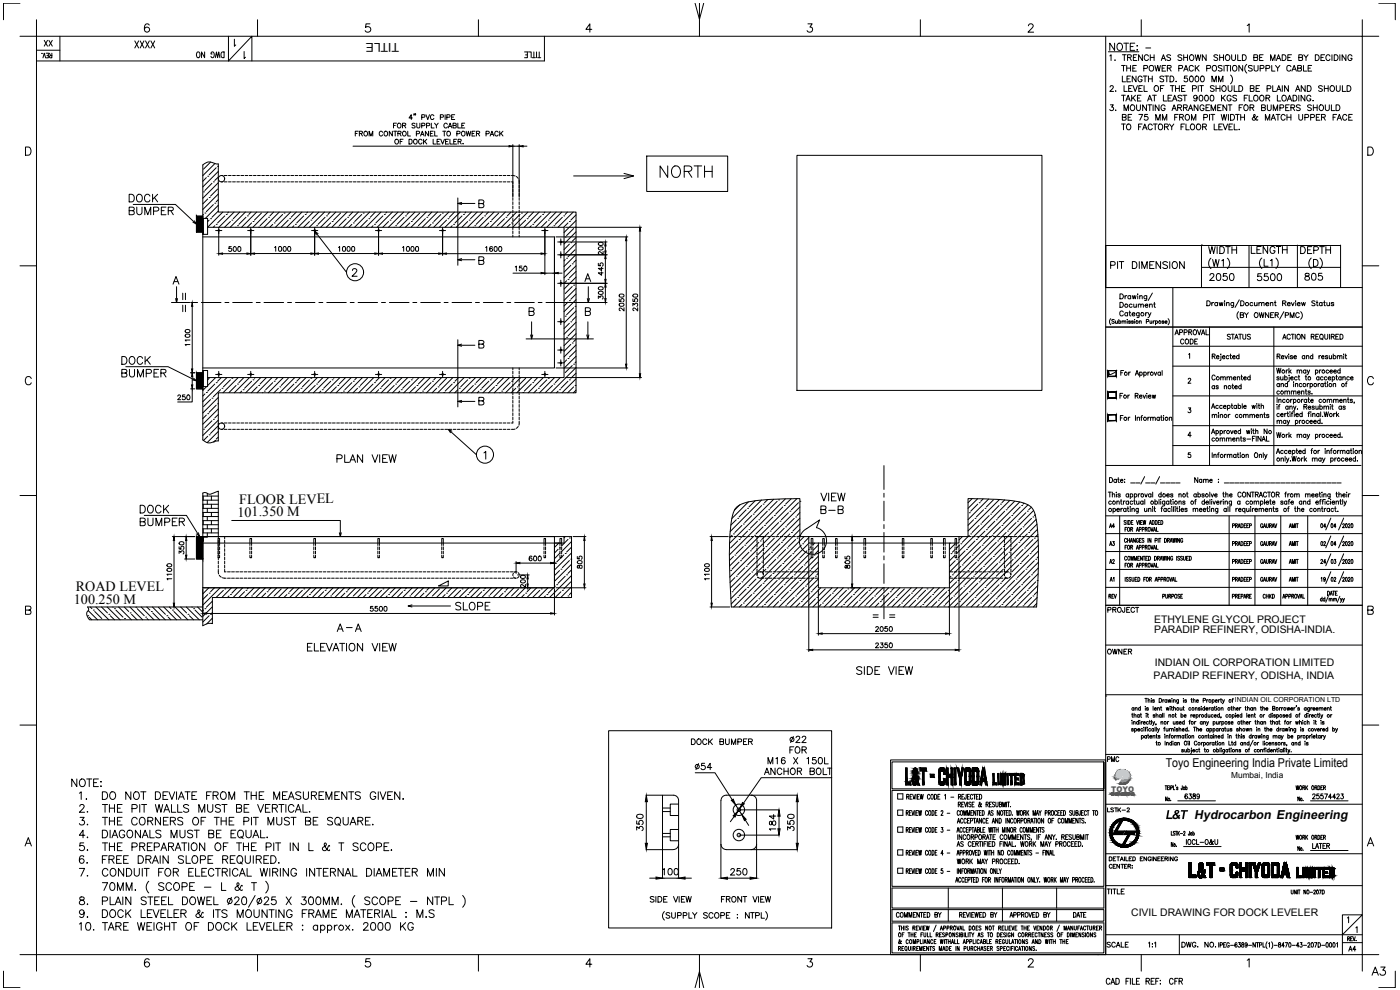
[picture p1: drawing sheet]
<svg xmlns="http://www.w3.org/2000/svg" width="420mm" height="297mm" viewBox="0 0 420 297" stroke-linecap="round" stroke-linejoin="round" font-family="sans-serif">
<defs><g id="words">
<text font-size="6.6" x="196.8" y="54.3">NORTH</text>
<g font-size="5.7">
<text x="99.8" y="140.1">PLAN VIEW</text>
<text x="255.8" y="203.6">SIDE VIEW</text>
<text x="410.6" y="293.9">A3</text>
</g>
<g font-size="5.3">
<text x="39.2" y="15.5">XXXX</text>
<text x="361.9" y="85.4">2050</text>
<text x="376.1" y="85.4">5500</text>
<text x="390.5" y="85.4">805</text>
<text x="135.5" y="184.1">SLOPE</text>
<text x="91" y="196.5">ELEVATION VIEW</text>
</g>
<g font-size="4.9">
<text x="12" y="15.2">XX</text>
<text x="206.4" y="224.7">DOCK BUMPER</text>
<text x="349.6" y="296.7">CFR</text>
</g>
<g font-size="4.4">
<text x="334.8" y="93.5">Document</text>
<text x="353.1" y="104.4">CODE</text>
<text x="332" y="165.1">A3</text>
<text x="395.1" y="165.1">02</text>
<text x="398.3" y="165.1">04</text>
<text x="332" y="170.4">A2</text>
<text x="395.1" y="170.4">24</text>
<text x="398.3" y="170.4">03</text>
<text x="331.3" y="184.9">PROJECT</text>
<text x="331.3" y="197.6">OWNER</text>
<text x="331.3" y="229.7">PMC</text>
<text x="354.5" y="240.9">6389</text>
<text x="330.9" y="285.4">SCALE</text>
<text x="403.6" y="286.5">A4</text>
</g>
<g font-size="4.2">
<text x="71.3" y="155">101.350 M</text>
<text x="71.8" y="151.2">FLOOR LEVEL</text>
<text x="22.7" y="177.3">ROAD LEVEL</text>
<text x="22.2" y="181.2">100.250 M</text>
</g>
<g font-size="4">
<text x="331.6" y="159.5">A4</text>
<text x="395.1" y="159.5">04</text>
<text x="398.3" y="159.5">04</text>
<text x="332" y="175.7">A1</text>
<text x="395.1" y="175.7">19</text>
<text x="398.3" y="175.7">02</text>
</g>
<g font-size="3.8">
<text x="349.7" y="245.7">L&amp;T</text>
<text x="358.4" y="245.7">Hydrocarbon Engineering</text>
</g>
<g font-size="3.7">
<text x="119.8" y="13" transform="rotate(-180 119.8 13)">TITLE</text>
<text x="349.9" y="230">Toyo Engineering India Private Limited</text>
</g>
<g font-size="3.1">
<text x="346.4" y="186.8">ETHYLENE GLYCOL PROJECT</text>
<text x="346.4" y="189.9">PARADIP REFINERY, ODISHA-INDIA.</text>
<text x="346.2" y="203.8">PARADIP REFINERY, ODISHA, INDIA</text>
<text x="346.6" y="199.9">INDIAN OIL CORPORATION LIMITED</text>
<text x="339.5" y="274.7">CIVIL DRAWING FOR DOCK LEVELER</text>
</g>
<text font-size="2.5" x="369.5" y="233.4">Mumbai, India</text>
<text font-size="2.3" fill="#2d4c92" x="333.5" y="237.5">TOYO</text>
<text font-size="2.1" x="370.6" y="210.7">INDIAN OIL CORPORATION LTD</text>
</g></defs>
<!-- layer: DWGSHEET -->
<g fill="none" stroke="#000" stroke-width=".3">
<path d="M6 1h-5v4.9M11 10.9h397.8v275.5h-397.8zM11 5.9v5h-5M12.9 17.4l.4-1.4 .4 1.4M14.5 16v1.4h-.7M15.6 16v1.4l-.7-.2 .1-.4 .6-.1M18 10.9v7.4M44.8 7.5a.7 .7 0 0 0-1.1-.2 1.41 1.41 0 0 0 .5 2.4 .78 .78 0 0 0 .7-.8 .78 .78 0 0 0-.8-.8 .78 .78 0 0 0-.8 .7M59.2 15.7l.1-.1a.89 .89 0 0 1 .7 .8 .89 .89 0 0 1-.7 .9 1.19 1.19 0 0 1-.1-1.6zM61.4 15.6v1.7l-.9-1.7v1.7M63.7 16.2h-.4a.51 .51 0 0 1 .5-.6 .51 .51 0 0 1 .5 .6v.4a.51 .51 0 0 1-.4 .7 .51 .51 0 0 1-.6-.4M64.6 17.3l.4-1.7 .3 1.7 .3-1.7 .4 1.7"/>
<path d="M66.6 15.7l.7-.1v1.7a.93 .93 0 0 1-1-.6 .93 .93 0 0 1 .3-1zM68.6 10.9v7.4l7-7.4v7.4M70.3 11.8v2.1l.5-.4M73.3 15.5v2.1l.4-.4M77.3 5.9v5M111 7.2h-1.2l-.1 1.1a.89 .89 0 0 1 1.4-.1 .89 .89 0 0 1-.2 1.4 .89 .89 0 0 1-1.3-.4M143.6 5.9v5M157.4 15.6h.9v1.7h-.9M157.7 16.5h.6M158.6 15.6h.8v1.7M159.8 17.3h.9M160.2 15.6v1.7"/>
<path d="M161 15.6v1.7M161.4 17.3h.9M161.8 15.6v1.7M163.4 10.9v7.4h-152.4M177.6 8.8h-1.8l1.2-1.6v2.5M208.6 1l1.3 4.8 1.3-4.8M209.9 1v4.8M209.9 5.9v5M242.5 7.2h1.2l-.6 .9a.82 .82 0 0 1 .5 1.4 .82 .82 0 0 1-1.4-.3M276.2 5.9v5M308.6 7.7l.3-.4 .7-.1 .5 .7-1.6 1.8h1.7M331.8 10.9v275.5"/>
<path d="M342.5 5.9v5M374.3 7.7l.6-.5v2.5M408.8 5.9v5h5M413.8 1h4.9v4.9M107.5 39.4h-.9v1.4M109.3 39.6a.63 .63 0 0 1 1 .5 .63 .63 0 0 1-1 .5zM114.8 39.7a.52 .52 0 0 0-.6-.3 .52 .52 0 0 0-.4 .5v.4a.52 .52 0 0 0 .4 .5 .52 .52 0 0 0 .6-.3M117.8 39.4v1.4l-1-1.4v1.4M118.1 37.6h.5M118.1 39.4h1M118.6 39.4v1.4M119 37h-.9v1.4"/>
<path d="M120.8 37.6h.9v-.5l-.9-.1v1.4M121.3 37.6l.5 .8M122.4 39.4v1.4h.8M123.8 35.4h-1l.6-1v1.5M124.3 34.2l-.1 .4M124.6 37.2l-.4-.2-.6 .2 .1 .3 .8 .3-.1 .6-.8-.2M124.7 34.2h-.1h.1l-.1 .4M125.1 37v1.2l.4 .2 .5-.2v-1.2M126.6 35.2l.8-.1v-.6l-.8-.1v1.5M126.6 37.7l.8-.1 .1-.5-.9-.1v1.4M127.8 34.4l.6 1.5 .5-1.5M128 37.7l.8-.1 .1-.5-.9-.1v1.4"/>
<path d="M128.6 39.4v1.4l-.9-1.4v1.4M129.4 37v1.4h.9M130 39.4h-.9v1.4h.9M130.2 34.8a.52 .52 0 0 0-.6-.4 .52 .52 0 0 0-.4 .6v.3a.52 .52 0 0 0 .4 .6 .52 .52 0 0 0 .6-.4M130.4 37l.6 .6v.8M130.5 39.4v1.4h.8M131.5 37l-.5 .6M132.2 35.2l.8-.1v-.5l-.8-.2v1.5M132.9 39.4h.9M133.3 39.4v1.4M133.6 34.4v1.5M134.1 35.2l.8-.1 .1-.5-.9-.2v1.5"/>
<path d="M134.3 37.3a.55 .55 0 0 0-.7-.3 .55 .55 0 0 0-.4 .5v.3a.55 .55 0 0 0 .4 .6 .55 .55 0 0 0 .7-.3M134.5 38.4l.6-1.4 .5 1.4M134.7 37.9h.7M135.5 35.1h.6M136 37.6h.8l.1-.3-.3-.3h-.6v1.4h.8l.1-.5-.3-.3M136.5 34.4h-1v1.5h1M137.4 37v1.4h.8M138.6 37.6h.5M139.5 37h-.9v1.4h.9M139.9 39.4l.3 1.4 .4-1.4 .4 1.4 .3-1.4M142.6 39.4h-.9v1.4h.9M149.5 39.7a.52 .52 0 0 0-.6-.3 .52 .52 0 0 0-.4 .5v.4a.52 .52 0 0 0 .4 .5 .52 .52 0 0 0 .6-.3"/>
<path d="M150 39.4v1.4M150.3 40l.6 .8M150.9 39.4l-.9 .9M7.6 44.1h.9a1.32 1.32 0 0 1 .8 1.2 1.32 1.32 0 0 1-.8 1.3h-.9zM60.9 49.5a2.97 2.97 0 0 1 4-.3h.6v14.4h107.4v54.3h-107.4v14.4l-2.4 .6-1.2-.2-1-.7zM61.1 57.6h.1M61.9 53.3l-1 1.1M62.3 52.9h.1M62.3 59.7l-1.4 1.5M62.8 59.3h.1M63.2 48.6l-2.1 2.2M63.6 55l-2.1 2.2"/>
<path d="M64 54.6h.1M64.5 49.1l-3.6 3.6M64.9 50.3l-2.1 2.2M65.3 49.9h.1M65.3 56.7l-2.1 2.1M65.5 51.4l-4.6 4.7M65.5 54.8l-4.6 4.7M65.5 58.2l-4.6 4.7M65.5 53.1l-1 1M65.5 59.9l-.6 .6M66.4 54.6h.5M66.4 52.7h.5"/>
<path d="M67.3 54.6h.8M67.3 52.7h.8M68.6 54.6h.8M68.6 52.7h.8M69.8 54.6h.8M69.8 52.7h.8M71.1 54.6h.8M71.1 52.7h.8M72.3 54.6h.8M72.3 52.7h.8M73.6 54.6h.8M73.6 52.7h.8"/>
<path d="M74.8 54.6h.8M74.8 52.7h.8M76.1 54.6h.8M76.1 52.7h.8M77.3 54.6h.8M77.3 52.7h.8M78.6 54.6h.8M78.6 52.7h.8M79.8 54.6h.8M79.8 52.7h.8M81.1 54.6h.8M81.1 52.7h.8"/>
<path d="M82.3 54.6h.8M82.3 52.7h.8M83.6 54.6h.8M83.6 52.7h.8M84.8 54.6h.8M84.8 52.7h.8M86 54.6h.9M86 52.7h.9M87.3 54.6h.8M87.3 52.7h.8M88.5 54.6h.9M88.5 52.7h.9"/>
<path d="M89.8 54.6h.8M89.8 52.7h.8M91 54.6h.9M91 52.7h.9M92.3 54.6h.8M92.3 52.7h.8M93.5 54.6h.9M93.5 52.7h.9M94.8 54.6h.8M94.8 52.7h.8M96 54.6h.9M96 52.7h.9"/>
<path d="M97.3 54.6h.8M97.3 52.7h.8M98.5 54.6h.9M98.5 52.7h.9M99.8 54.6h.8M99.8 52.7h.8M101 54.6h.9M101 52.7h.9M102.3 54.6h.8M102.3 52.7h.8M103.5 54.6h.9M103.5 52.7h.9"/>
<path d="M104.8 54.6h.8M104.8 52.7h.8M105.9 43.9h46.9M106 54.6h.9M106 52.7h.9M106.6 40h.6M107.3 54.6h.8M107.3 52.7h.8M107.9 40l.8-.1v-.4l-.8-.1v1.4M108.3 40l.5 .8M108.5 54.6h.9M108.5 52.7h.9"/>
<path d="M109.8 54.6h.8M109.8 52.7h.8M110.8 40.8v-1.4l.5 1.4 .6-1.4v1.4M111 54.6h.9M111 52.7h.9M112.3 54.6h.8M112.3 52.7h.8M113.5 54.6h.9M113.5 52.7h.9M114.8 54.6h.8M114.8 52.7h.8M116 54.6h.9"/>
<path d="M116 52.7h.9M117.2 54.6h.9M117.2 52.7h.9M118.5 54.6h.9M118.5 52.7h.9M118.6 42l.3-.2a.69 .69 0 0 1 .7 .7 .69 .69 0 0 1-.8 .6l-.3-.4zM119.4 40h.9l.1-.4-.4-.2h-.6v1.4M119.7 54.6h.9M119.7 52.7h.9M119.9 40l.5 .8M120.1 42.5h.5M121 41.8h-.9v1.4"/>
<path d="M121 54.6h.9M121 52.7h.9M122.2 54.6h.9M122.2 52.7h.9M122.8 41.8h.4a.77 .77 0 0 1 .5 .7 .77 .77 0 0 1-.5 .7h-.4zM123.5 54.6h.9M123.5 52.7h.9M124.2 42l.3-.2a.66 .66 0 0 1 .7 .8 .66 .66 0 0 1-1 .4zM124.7 54.6h.9M124.7 52.7h.9M125 40.1l.8-.1 .1-.4-.3-.2h-.6v1.4M126 54.6h.9"/>
<path d="M126 52.7h.9M126.2 40.8l.5-1.4 .6 1.4M126.4 40.3h.7M126.6 42.1a.52 .52 0 0 0-.5-.3 .52 .52 0 0 0-.5 .5v.4a.52 .52 0 0 0 .5 .5 .52 .52 0 0 0 .5-.4M127.1 41.8v1.4M127.2 54.6h.9M127.2 52.7h.9M127.5 42.4l.6 .8M128.1 41.8l-1 .9M128.5 54.6h.9M128.5 52.7h.9M129.1 40h.6"/>
<path d="M129.7 54.6h.9M129.7 52.7h.9M130 41.8v1.4h.8M131 54.6h.9M131 52.7h.9M131.2 42.5h.5M132.1 41.8h-.9v1.4h.9M132.3 41.8l.5 1.4 .6-1.4M132.3 54.6h.8M132.3 52.7h.8M133.5 54.6h.9M133.5 52.7h.9"/>
<path d="M133.7 42.5h.6M134.6 41.8h-.9v1.4h.9M134.8 54.6h.8M134.8 52.7h.8M135 41.8v1.4h.8M136 54.6h.8M136 52.7h.8M136.2 42.5h.5M137.1 41.8h-.9v1.4h.9M137.1 40.1l.8-.1 .2-.4-1-.2v1.4M137.3 54.6h.8M137.3 52.7h.8"/>
<path d="M137.4 59.4v20.2M137.5 42.5l.8-.1 .1-.5-.9-.1v1.4M138 42.5l.4 .7M138.5 54.6h.8M138.5 52.7h.8M139 43.1v.1zM139.8 54.6h.8M139.8 52.7h.8M141 54.6h.8M141 52.7h.8M141.7 40h.5M142.3 54.6h.8"/>
<path d="M142.3 52.7h.8M143 40h.8l.2-.4-.4-.2h-.6v1.4M143.5 40l.5 .8M143.5 54.6h.8M143.5 52.7h.8M144.8 54.6h.8M144.8 52.7h.8M145.9 40.1l.8-.1 .1-.4-.3-.2h-.6v1.4M146 54.6h.8M146 52.7h.8M147.1 40.8l.5-1.4 .6 1.4M147.3 54.6h.8"/>
<path d="M147.3 52.7h.8M147.3 40.3h.7M148.5 54.6h.8M148.5 52.7h.8M149.8 54.6h.8M149.8 52.7h.8M151 54.6h.8M151 52.7h.8M152.3 54.6h.8M152.3 52.7h.8M153.5 52.7l1.1 .1M153.5 54.6h.4"/>
<path d="M153.9 43.4v15.7M153.9 59.3v.8M153.9 43.9h1.9M154.9 53l.6 .6M155.7 53.9l.1 .7M155.8 43.4v15.7M155.8 59.3v.8M157 43.9h1.1M194.1 46.8h24.3v10.6h-24.3zM239.2 46.6h73.5v70.5h-73.5zM410.5 44.1h.8a1.3 1.3 0 0 1 .9 1.2 1.3 1.3 0 0 1-.9 1.3h-.8zM6 79.8h5"/>
<path d="M59 64.9h1.9v4.7h-1.9zM60.9 71.1h105.5v39.3h-105.5M60.9 65.5h1.4v4.8h-1.4M61 65.5v4.8M61.1 64.3l-.2 .3M61.5 63.9h.1M62.8 66l-.5 .5M63.2 65.6h.1M64 61.4l-2.1 2.1M64.5 61h.1M64.5 67.7l-.5 .5M64.7 69.2h1.9"/>
<path d="M64.9 67.3h.1M65.5 61.6l-3.9 3.9M65.5 63.3l-1.9 1.9M65.6 68.2v8.4M66.8 76.1h7.3M66.9 63.6l-4.6 4.6h107v45.1h-107M67.5 64.8l-2.2 2.1M67.9 64.3h.1M68.6 63.6l-.3 .3M69.2 66.5l-1.8 1.7M69.4 74h-.7v.6a.51 .51 0 0 1 .8 0 .51 .51 0 0 1-.2 .8 .51 .51 0 0 1-.7-.2M69.6 66h.1"/>
<path d="M70.2 74.1l.2-.1a.69 .69 0 0 1 .5 .8 .69 .69 0 0 1-.7 .6l-.2-.6zM70.3 63.6l-4.6 4.6M70.9 68.2h-.1M71.3 67.7h.1M71.5 74.1a.65 .65 0 0 1 .8 .6 .65 .65 0 0 1-.8 .7l-.1-.6zM72 63.6l-2 2M73.6 63.6l-4.5 4.6M73.8 65.2l-2.1 2.1M74.2 64.8h.1M74.3 69.2h1.9M75.3 68.2v8.4M75.3 63.6l-.6 .7"/>
<path d="M75.5 66.9l-1.3 1.3M75.9 66.5h.1M76.4 76.1h16.9M77 63.6l-4.5 4.6M77.6 68.2h.1M78.5 63.9l-2.1 2.1M80.2 65.6l-2.2 2.1M80.4 63.6l-4.5 4.6M80.6 65.2h.1M81.9 67.3l-.9 .9M82.1 63.6l-1.1 1.2M82.3 66.9h.1"/>
<path d="M82.4 74.3l.3-.3v1.4M83.8 74a.66 .66 0 0 1 .7 .7 .66 .66 0 0 1-.7 .7l-.2-.6zM83.8 63.6l-4.5 4.6M84.8 64.3l-2.1 2.2M85.2 74a.66 .66 0 0 1 .7 .7 .66 .66 0 0 1-.7 .7l-.3-.6zM85.2 63.9h.1M86.5 74a.66 .66 0 0 1 .8 .7 .66 .66 0 0 1-.8 .7l-.2-.6zM86.5 66l-2.1 2.2M86.9 65.6h.1M87.2 63.6l-4.5 4.6M88.2 67.7l-.5 .5M88.6 67.3h.1"/>
<path d="M88.9 63.6l-1.5 1.6M90.6 63.6l-4.6 4.6M91.2 64.8l-2.1 2.1M91.6 64.3h.1M92.3 63.6l-.3 .3M92.9 66.5l-1.8 1.7M93.3 66h.1M93.5 69.2h1.9M94 63.6l-4.6 4.6M94.4 68.2v8.4M94.6 68.2h-.1M95 67.7h.1"/>
<path d="M95.6 76.1h16.9M95.7 63.6l-2 2M97.4 63.6l-4.6 4.6M97.6 65.2l-2.2 2.1M98 64.8h.1M99.1 63.6l-.7 .7M99.3 66.9l-1.4 1.3M99.7 66.5h.1M100.8 63.6l-4.6 4.6M101.4 68.2h.1M101.6 74.3l.3-.3v1.4M102.2 63.9l-2.1 2.1"/>
<path d="M103 74h.2a.76 .76 0 0 1 .5 .7 .76 .76 0 0 1-.5 .7l-.4-.3zM103.9 65.6l-2.1 2.1M104.2 63.6l-4.6 4.6M104.3 74a.66 .66 0 0 1 .8 .7 .66 .66 0 0 1-.8 .7l-.2-.6zM104.3 65.2h.1M105.6 67.3l-.9 .9M105.7 74a.66 .66 0 0 1 .8 .7 .66 .66 0 0 1-.8 .7l-.2-.6zM105.9 63.6l-1.1 1.2M106 66.9h.1M107.6 63.6l-4.6 4.6M108.6 64.3l-2.1 2.2M109 63.9h.1"/>
<path d="M110.3 66l-2.2 2.2M110.7 65.6h.1M110.9 63.6l-4.5 4.6M112 67.7l-.5 .5M112.4 67.3h.1M112.6 63.6l-1.5 1.6M112.7 69.2h1.8M113.6 68.2v8.4M114.3 63.6l-4.5 4.6M114.8 76.1h16.8M114.9 64.8l-2.1 2.1M115.3 64.3h.1"/>
<path d="M116.1 63.6l-.3 .3M116.6 66.5l-1.7 1.7M117 66h.1M117.8 63.6l-4.6 4.6M118.3 68.2h.1M118.7 67.7h.1M119.5 63.6l-2 2M120.8 74.3l.3-.3v1.4M121.1 63.6l-4.5 4.6M121.3 65.2l-2.1 2.1M121.7 64.8h.1M122.2 74a.66 .66 0 0 1 .7 .7 .66 .66 0 0 1-.7 .7l-.3-.6z"/>
<path d="M122.8 63.6l-.7 .7M123 66.9l-1.3 1.3M123.4 66.5h.1M123.5 74a.66 .66 0 0 1 .8 .7 .66 .66 0 0 1-.8 .7l-.2-.6zM124.5 63.6l-4.5 4.6M124.9 74h.2a.74 .74 0 0 1 .5 .7 .74 .74 0 0 1-.5 .7l-.4-.3zM125.1 68.2h.1M126 63.9l-2.1 2.1M127.7 65.6l-2.2 2.1M127.9 63.6l-4.6 4.6M128.1 65.2h.1M129.4 67.3l-.9 .9"/>
<path d="M129.6 63.6l-1.1 1.2M129.8 66.9h.1M131.3 63.6l-4.6 4.6M131.9 69.2h1.8M132.3 64.3l-2.1 2.2M132.7 63.9h.1M132.8 68.2v8.4M134 76.1h28.4M134 66l-2.1 2.2M134.4 65.6h.1M134.7 63.6l-4.5 4.6M135.7 67.7l-.5 .5"/>
<path d="M136.1 67.3h.1M136.4 63.6l-1.5 1.6M138.1 63.6l-4.6 4.6M138.7 64.8l-2.1 2.1M139.1 64.3h.1M139.8 63.6l-.3 .3M140.4 66.5l-1.8 1.7M140.8 66h.1M141.5 63.6l-4.6 4.6M142.1 68.2h-.1M142.5 67.7h.1M143.2 63.6l-2 2"/>
<path d="M144.9 63.6l-4.6 4.6M145 65.2l-2.1 2.1M145.4 64.8h.1M145.7 74.3l.4-.3v1.4M146.6 63.6l-.7 .7M146.7 66.9l-1.3 1.3M147.1 66.5h.1M147.8 74.2l-.1-.2a.66 .66 0 0 0-.7 .7 .66 .66 0 0 0 .6 .7 .45 .45 0 0 0 0-.8 .45 .45 0 0 0-.6 .3M148.3 63.6l-4.6 4.6M148.4 74a.66 .66 0 0 1 .8 .7 .66 .66 0 0 1-.8 .7l-.1-.6zM148.8 68.2h.1M149.7 63.9l-2.1 2.1"/>
<path d="M149.8 74a.66 .66 0 0 1 .8 .7 .66 .66 0 0 1-.8 .7l-.2-.6zM151.4 65.6l-2.1 2.1M151.7 63.6l-4.6 4.6M151.8 65.2h.1M153.1 67.3l-.9 .9M153.4 63.6l-1.1 1.2M153.5 66.9h.1M153.9 60.5v.9M153.9 61.8v.8M153.9 63v.9M153.9 64.3v.8M153.9 65.5v.9"/>
<path d="M153.9 66.8v.8M153.9 68v.9M153.9 69.3v.8M153.9 70.5v.6M155.1 63.6l-4.6 4.6M155.8 60.5v.9M155.8 61.8v.8M155.8 63v.9M155.8 64.3v.8M155.8 65.5v.9M155.8 66.8v.8M155.8 68v.9"/>
<path d="M155.8 69.3v.8M155.8 70.5v.6M156.1 64.3l-2.1 2.2M156.5 63.9h.1M156.6 79.8h-.7v.6a.5 .5 0 0 1 .7 0 .5 .5 0 0 1 0 .7 .5 .5 0 0 1-.8-.1M157.4 79.9a.65 .65 0 0 1 .8 .7 .65 .65 0 0 1-.8 .6l-.2-.6zM157.8 66l-2.2 2.2M158.2 65.6h.1M158.4 63.6l-4.5 4.6M159.5 67.7l-.5 .5M159.9 67.3h.1M160.1 63.6l-1.5 1.6"/>
<path d="M161.8 63.6l-4.5 4.6M162.4 64.8l-2.1 2.1M162.6 69.2h1.9M162.8 64.3h.1M163.5 68.2v14.2M163.5 63.6l-.2 .3M164.1 66.5l-1.7 1.7M164.5 66h.1M165.2 63.6l-4.5 4.6M165.8 68.2h.1M166.2 67.7h.1M166.4 71.5v10.9"/>
<path d="M166.9 71.1h21.5M166.9 63.6l-1.9 2M167.4 72.6h14.8M167.4 76.5h14.8M168.3 71.7v1.8M168.3 75.5v1.9M168.6 63.6l-4.5 4.6M168.8 65.2l-2.1 2.1M169.2 64.8h.1M169.6 71.1h.1M169.6 77.9l-.3 .4M169.7 68.2h22.8"/>
<path d="M170 77.5h.1M170.3 63.6l-.7 .7M170.5 66.9l-1.4 1.3M170.9 66.5h.1M170.9 73.2l-1.6 1.7M171.3 72.8h.1M171.3 79.6l-2 2.1M171.7 79.2h.1M172 63.6l-4.5 4.6M172.2 68.6l-2.2 2.1M172.6 68.2h.1M172.6 74.9l-2.1 2.1"/>
<path d="M172.9 76.4l-3.6 3.6M172.9 79.8l-3.6 3.6M172.9 66.2l-3.6 3.6M172.9 64.5l-1.6 1.5M172.9 69.6l-3.6 3.6M172.9 73l-3.6 3.6M172.9 71.3l-1.2 1.1M172.9 78.1l-.7 .6M179.6 79v.7l.6 .1a.51 .51 0 0 1 0-.8 .51 .51 0 0 1 .8 .1 .51 .51 0 0 1-.3 .7M179.6 74.3a.72 .72 0 0 1 .9-.3 .72 .72 0 0 1 .5 .8 .72 .72 0 0 1-.9 .3 .72 .72 0 0 1-.5-.8zM179.6 72.9a.72 .72 0 0 1 .9-.3 .72 .72 0 0 1 .5 .8 .72 .72 0 0 1-.9 .3 .72 .72 0 0 1-.5-.8zM181 75.4v1l-.7-.7-.6-.1-.1 .4 .3 .3"/>
<path d="M181.7 73.8v1.5M181.7 77.6v6.2M187.9 72.2v37.1M192.1 69.3v42.8M408.8 79.8h5M51.5 90.8h5.4M54.8 88v1.9M54.8 91.6v1.9M55.7 99.1l.7-.3 .6 .5a.69 .69 0 0 1-.8 .5 .69 .69 0 0 1-.5-.7zM55.7 88v1.9M55.7 91.6v1.9M57.2 90.8h2.1"/>
<path d="M57.7 91.9v18.8M60.4 90.8h5.9M67.5 90.8h1.2M69.8 90.8h5.9M76.9 90.8h1.2M79.2 90.8h5.9M86.3 90.8h1.2M88.7 90.8h5.8M95.7 90.8h1.2M98.1 90.8h5.8M105.1 90.8h1.2M107.5 90.8h5.8"/>
<path d="M114.5 90.8h1.2M116.9 90.8h5.9M123.9 90.8h1.2M126.3 90.8h5.9M133.3 90.8h1.2M135.7 90.8h5.8M142.7 90.8h1.2M145.1 90.8h5.8M152.1 90.8h1.2M154 82h8.4M154.5 90.8h5.8M154.6 80.1l.4-.3v1.5"/>
<path d="M161.5 90.8h1.2M163.5 82h2.9M163.9 90.8h18.3M167.4 85h14.8M167.4 96.5h1.8M167.5 82h1.2M168.3 84.1v1.8M168.3 95.6v1.8M169.6 94.9h.1M170 84.2l-.7 .8M170.5 83.8h.1M170.5 90.6l-1.2 1.2"/>
<path d="M170.9 90.2h.1M170.9 97l-1.6 1.6M171.3 96.6h.1M171.7 86l-2.1 2.1M172.2 85.6h.1M172.2 92.3l-2.2 2.1M172.6 91.9h.1M172.6 98.7l-2.1 2.1M172.9 83.1l-3.6 3.6M172.9 86.5l-3.6 3.6M172.9 89.9l-3.6 3.6M172.9 93.3l-3.6 3.6"/>
<path d="M172.9 96.7l-3.6 3.6M172.9 84.8l-.3 .3M172.9 88.2l-1.6 1.6M172.9 95l-1.2 1.1M172.9 81.4l-2 2M179.6 89.6v-.8l.5 .4a.49 .49 0 0 1 .8-.4 .49 .49 0 0 1-.2 .9M179.6 87.6a.72 .72 0 0 1 .9-.3 .72 .72 0 0 1 .5 .8 .72 .72 0 0 1-.9 .3 .72 .72 0 0 1-.5-.8zM179.6 86.2a.72 .72 0 0 1 .9-.2 .72 .72 0 0 1 .5 .8 .72 .72 0 0 1-.9 .3 .72 .72 0 0 1-.5-.9zM180.5 81.5v1.1l-.9-.7h1.4M180.5 80.2v1l-.9-.7h1.4M181.7 86.1v3.5M185.8 89.7v.7l.6 .1a.51 .51 0 0 1 0-.8 .51 .51 0 0 1 .8 .1 .51 .51 0 0 1-.2 .8"/>
<path d="M185.9 91.1l.5-.1 .8 .1a.66 .66 0 0 1-.7 .8 .66 .66 0 0 1-.6-.8zM185.9 88.4a.72 .72 0 0 1 .9-.3 .72 .72 0 0 1 .4 .9l-1.1 .1-.2-.1zM187.3 92.3v1l-.7-.7-.5-.2-.3 .5 .4 .3M189.9 91.8v-.8l.6 .4a.48 .48 0 0 1 .7-.3 .48 .48 0 0 1-.1 .8M189.9 89.7v.7l.7 .1a.51 .51 0 0 1 0-.8 .51 .51 0 0 1 .7 .1 .51 .51 0 0 1-.2 .8M190 88.4a.72 .72 0 0 1 .9-.3 .72 .72 0 0 1 .4 .9l-1.1 .1-.3-.3zM191.4 92.3v1l-1-.9-.5 .3 .4 .5M331.8 86.3h77M331.8 98.1h77M352 86.3v53.4M363 98.1v41.6M382.3 98.1v41.6"/>
<path d="M9.4 113.6a.91 .91 0 0 0-1.1-.6 .91 .91 0 0 0-.7 .9v.6a.91 .91 0 0 0 .7 .9 .91 .91 0 0 0 1.1-.5M53.4 118.9l.3-.4 .4 .2-.1 .6-.7 .6h1M55.5 118.5h-.7v.6a.51 .51 0 0 1 .7 0 .51 .51 0 0 1-.1 .8 .51 .51 0 0 1-.7-.2M55.7 100.5l1.1-.2 .2 .4a.69 .69 0 0 1-.8 .5 .69 .69 0 0 1-.5-.7zM56.2 118.6a.66 .66 0 0 1 .8 .6 .66 .66 0 0 1-.8 .7l-.2-.6zM57 103.4h-1.4l.2 .3M57 102h-1.4l.2 .4M57.2 111.8h1.2M57.2 116.7h1.2M57.7 116.7v3.9h-4.4M57.7 113v2.5M59 111.8h1.9v4.9h-1.9z"/>
<path d="M60.9 111.2h1.4v4.8h-1.4M61 111.2v4.8M61.5 118.2l-.6 .6M61.9 117.8h.1M62 116l-1.1 1.1M62.8 113.5l-.5 .5M63.2 119.9l-2.1 2.1M63.6 119.5h.1M64.5 115.2l-2.2 2.1M64.7 113.3l-2.4 2.4M64.7 112.4h1.9M64.9 114.8h.1"/>
<path d="M65.5 119.3l-4.6 4.6M65.6 111.4v1.8M66.2 116.9l-2.2 2.1M66.4 113.3l-1.1 1.1M66.6 116.5h.1M68.1 113.3l-7.2 7.2M69.2 114l-2.2 2.1M69.6 113.5h.1M70.9 115.7l-2.2 2.1M71.3 115.2h.1M71.5 113.3l-4.6 4.6M72.5 117.3l-.5 .6"/>
<path d="M73 116.9h.1M73.2 113.3l-1.5 1.5M74.3 112.4h1.9M74.9 113.3l-4.6 4.6M75.3 111.4v1.8M75.5 114.4l-2.1 2.1M75.9 114h.1M76.6 113.3l-.2 .2M77.2 116.1l-1.8 1.8M77.6 115.7h.1M78.3 113.3l-4.6 4.6M78.9 117.8l-.1 .1"/>
<path d="M79.3 117.3h.1M80 113.3l-2 1.9M81.6 113.3l-4.5 4.6M81.9 114.8l-2.2 2.1M82.3 114.4h.1M83.3 113.3l-.6 .7M83.6 116.5l-1.4 1.4M84 116.1h.1M85 113.3l-4.5 4.6M85.7 117.8h.1M86.5 113.5l-2.1 2.2M88.2 115.2l-2.1 2.1"/>
<path d="M88.5 113.3l-4.6 4.6M88.6 114.8h.1M89.9 116.9l-.9 1M90.2 113.3l-1.1 1.1M90.3 116.5h.1M91.8 113.3l-4.5 4.6M92.9 114l-2.2 2.1M93.3 113.5h.1M93.5 112.4h1.9M94.4 111.4v1.8M94.6 115.7l-2.2 2.1M95 115.2h.1"/>
<path d="M95.2 113.3l-4.5 4.6M96.3 117.3l-.6 .6M96.7 116.9h.1M96.9 113.3l-1.5 1.5M98.6 113.3l-4.5 4.6M99.3 114.4l-2.2 2.1M99.7 114h.1M100.3 113.3l-.2 .2M101 116.1l-1.8 1.8M101.4 115.7h.1M102 113.3l-4.6 4.6M102.6 117.8v.1"/>
<path d="M103.1 117.3h.1M103.7 113.3l-1.9 1.9M105.4 113.3l-4.5 4.6M105.6 114.8l-2.1 2.1M106 114.4h.1M107.1 113.3l-.6 .7M107.3 116.5l-1.4 1.4M107.7 116.1h.1M108.8 113.3l-4.5 4.6M109.4 117.8h.1M110.3 113.5l-2.2 2.2M112 115.2l-2.2 2.1"/>
<path d="M112.2 113.3l-4.6 4.6M112.4 114.8h.1M112.7 112.4h1.8M113.6 111.4v1.8M113.7 116.9l-1 1M113.9 113.3l-1.1 1.1M114.1 116.5h.1M115.6 113.3l-4.6 4.6M116.6 114l-2.1 2.1M117 113.5h.1M118.3 115.7l-2.1 2.1M118.7 115.2h.1"/>
<path d="M119 113.3l-4.6 4.6M120 117.3l-.5 .6M120.4 116.9h.1M120.7 113.3l-1.5 1.5M122.4 113.3l-4.6 4.6M123 114.4l-2.2 2.1M123.4 114h.1M124.1 113.3l-.2 .2M124.7 116.1l-1.8 1.8M125.1 115.7h.1M125.8 113.3l-4.6 4.6M126.4 117.8l-.1 .1"/>
<path d="M126.8 117.3h.1M127.5 113.3l-2 1.9M129.1 113.3l-4.5 4.6M129.4 114.8l-2.2 2.1M129.8 114.4h.1M130.8 113.3l-.6 .7M131 116.5l-1.3 1.4M131.5 116.1h.1M131.9 112.4h1.8M132.5 113.3l-4.5 4.6M132.8 111.4v1.8M133.2 117.8h.1"/>
<path d="M134 113.5l-2.1 2.2M135.7 115.2l-2.1 2.1M135.9 113.3l-4.5 4.6M136.1 114.8h.1M137.4 116.9l-.9 1M137.4 101.9v20.2M137.6 113.3l-1 1.1M137.8 116.5h.1M139.3 113.3l-4.5 4.6M140.4 114l-2.2 2.1M140.8 113.5h.1M142.1 115.7l-2.2 2.1"/>
<path d="M142.5 115.2h.1M142.7 113.3l-4.5 4.6M143.7 117.3l-.5 .6M144.2 116.9h.1M144.4 113.3l-1.5 1.5M146.1 113.3l-4.6 4.6M146.7 114.4l-2.1 2.1M147.1 114h.1M147.8 113.3l-.2 .2M148.4 116.1l-1.8 1.8M148.8 115.7h.1M149.5 113.3l-4.6 4.6"/>
<path d="M150.1 117.8l-.1 .1M150.6 117.3h.1M151.2 113.3l-1.9 1.9M152.9 113.3l-4.6 4.6M153.1 114.8l-2.1 2.1M153.5 114.4h.1M153.9 110.4v.6M153.9 111.4v.8M153.9 112.6v.9M153.9 113.9v.8M153.9 115.1v.9M153.9 116.4v.8"/>
<path d="M153.9 117.6v.8M153.9 118.9v.8M154.6 113.3l-.6 .7M154.8 116.5l-1.4 1.4M155.2 116.1h.1M155.8 110.4v.6M155.8 111.4v.8M155.8 112.6v.9M155.8 113.9v.8M155.8 115.1v.9M155.8 116.4v.8M155.8 117.6v.8"/>
<path d="M155.8 118.9v.8M156.3 113.3l-4.6 4.6M156.9 117.8h.1M157.8 113.5l-2.2 2.2M157.9 101.7h20.2M159.5 115.2l-2.2 2.1M159.7 113.3l-4.6 4.6M159.9 114.8h.1M161.1 116.9l-.9 1M161.4 113.3l-1.1 1.1M161.6 116.5h.1M162.6 112.4h1.9"/>
<path d="M163.1 113.3l-4.6 4.6M163.5 111.4v1.8M164.1 114l-2.1 2.1M164.5 113.5h.1M165.8 115.7l-2.1 2.1M166.2 115.2h.1M166.4 113.3l-4.5 4.6M166.9 110.4h21.5M167.4 105h1.8M167.4 108.9h1.8M167.5 117.3l-.5 .6M167.9 116.9h.1"/>
<path d="M168.1 113.3l-1.4 1.5M168.3 104.1v1.9M168.3 108v1.8M169.6 101.7l-.3 .3M169.6 101.6v.1M169.7 113.3h22.8M170 101.2h.1M170 108l-.7 .8M170.5 107.6h.1M170.5 114.4l-2.2 2.1M170.9 114h.1M171.3 103.3l-2 2.1"/>
<path d="M171.7 102.9h.1M171.7 109.7l-2.1 2.1M172.2 109.3h.1M172.2 116.1l-1.8 1.8M172.6 115.7h.1M172.9 100.1l-3.6 3.6M172.9 103.5l-3.6 3.6M172.9 106.9l-3.6 3.6M172.9 110.3l-7.6 7.6M172.9 113.7l-4.2 4.2M172.9 117.1l-.8 .8M172.9 101.8l-.7 .7"/>
<path d="M172.9 105.2l-2 1.9M172.9 108.6l-.3 .2M172.9 112l-1.6 1.5M332.8 111.6l.2 .9 1.7-.8M352 118.8h56.8M352 109.9h56.8M352 103.9h56.8M412.2 113.6a.91 .91 0 0 0-1-.6 .91 .91 0 0 0-.8 .9v.6a.91 .91 0 0 0 .8 .9 .91 .91 0 0 0 1-.5M61.1 128.8h.1M61.9 124.5l-1 1.1M62.3 124.1h.1M62.3 130.9l-1.2 1.3"/>
<path d="M62.8 130.5h.1M63.6 126.2l-2.1 2.2M64 125.8h.1M64 132.6h.1M64.5 132.2h.1M64.9 121.6l-2.1 2.1M65.3 121.2h.1M65.3 127.9l-2.1 2.1M65.5 122.7l-4.6 4.6M65.5 126.1l-4.6 4.6M65.5 129.5l-3.3 3.3M65.5 124.4l-1 1"/>
<path d="M65.5 131.1l-.6 .6M65.5 126.9v1.9M66.4 126.9h.5M66.4 128.8h.5M67.3 126.9h.8M67.3 128.8h.8M68.6 126.9h.8M68.6 128.8h.8M69.8 126.9h.8M69.8 128.8h.8M71.1 126.9h.8M71.1 128.8h.8"/>
<path d="M72.3 126.9h.8M72.3 128.8h.8M73.6 126.9h.8M73.6 128.8h.8M74.8 126.9h.8M74.8 128.8h.8M76.1 126.9h.8M76.1 128.8h.8M77.3 126.9h.8M77.3 128.8h.8M78.6 126.9h.8M78.6 128.8h.8"/>
<path d="M79.8 126.9h.8M79.8 128.8h.8M81.1 126.9h.8M81.1 128.8h.8M82.3 126.9h.8M82.3 128.8h.8M83.6 126.9h.8M83.6 128.8h.8M84.8 126.9h.8M84.8 128.8h.8M86 126.9h.9M86 128.8h.9"/>
<path d="M87.3 126.9h.8M87.3 128.8h.8M88.5 126.9h.9M88.5 128.8h.9M89.8 126.9h.8M89.8 128.8h.8M91 126.9h.9M91 128.8h.9M92.3 126.9h.8M92.3 128.8h.8M93.5 126.9h.9M93.5 128.8h.9"/>
<path d="M94.8 126.9h.8M94.8 128.8h.8M96 126.9h.9M96 128.8h.9M97.3 126.9h.8M97.3 128.8h.8M98.5 126.9h.9M98.5 128.8h.9M99.8 126.9h.8M99.8 128.8h.8M101 126.9h.9M101 128.8h.9"/>
<path d="M102.3 126.9h.8M102.3 128.8h.8M103.5 126.9h.9M103.5 128.8h.9M104.8 126.9h.8M104.8 128.8h.8M106 126.9h.9M106 128.8h.9M107.3 126.9h.8M107.3 128.8h.8M108.5 126.9h.9M108.5 128.8h.9"/>
<path d="M109.8 126.9h.8M109.8 128.8h.8M111 126.9h.9M111 128.8h.9M112.3 126.9h.8M112.3 128.8h.8M113.5 126.9h.9M113.5 128.8h.9M114.8 126.9h.8M114.8 128.8h.8M116 126.9h.9M116 128.8h.9"/>
<path d="M117.2 126.9h.9M117.2 128.8h.9M118.5 126.9h.9M118.5 128.8h.9M119.7 126.9h.9M119.7 128.8h.9M121 126.9h.9M121 128.8h.9M122.2 126.9h.9M122.2 128.8h.9M123.5 126.9h.9M123.5 128.8h.9"/>
<path d="M124.7 126.9h.9M124.7 128.8h.9M126 126.9h.9M126 128.8h.9M127.2 126.9h.9M127.2 128.8h.9M128.5 126.9h.9M128.5 128.8h.9M129.7 126.9h.9M129.7 128.8h.9M131 126.9h.9M131 128.8h.9"/>
<path d="M132.3 126.9h.8M132.3 128.8h.8M133.5 126.9h.9M133.5 128.8h.9M134.8 126.9h.8M134.8 128.8h.8M136 126.9h.8M136 128.8h.8M137.3 126.9h.8M137.3 128.8h.8M138.5 126.9h.8M138.5 128.8h.8"/>
<path d="M139.8 126.9h.8M139.8 128.8h.8M141 126.9h.8M141 128.8h.8M142.3 126.9h.8M142.3 128.8h.8M143.5 126.9h.8M143.5 128.8h.8M144.8 126.9h.8M144.8 128.8h.8M146 126.9h.8M146 128.8h.8"/>
<path d="M147.3 126.9h.8M147.3 128.8h.8M148.5 126.9h.8M148.5 128.8h.8M149.8 126.9h.8M149.8 128.8h.8M151 126.9h.8M151 128.8h.8M152.3 126.9h.8M152.3 128.8h.8M153.9 120.1v.8M153.9 121.4v.8"/>
<path d="M153.9 122.6v.8M153.9 123.9v.8M153.9 125.1v.8M153.9 126.4v.5h-.4M154.6 128.7l-1.1 .1M155.5 127.9l-.6 .6M155.8 126.4l-.1 1.2M155.8 120.1v.8M155.8 121.4v.8M155.8 122.6v.8M155.8 123.9v.8M155.8 125.1v.8"/>
<path d="M265.3 139.7v7.2M331.8 139.7h76.7M352 133.7h56.8M352 127.7h56.8M6 148.7h5M60.9 148.8h4.6M60.9 150.1h4.6M60.9 151.3h4.6M60.9 152.5h4.6M60.9 153.8h4.6M60.9 155h4.6M60.9 156.2h4.6"/>
<path d="M60.9 157.4h4.6M60.9 158.7h4.6M60.9 159.9h4.6M61 148.8v1.3M61 151.3v1.2M61 153.8v1.2M61 156.2v1.2M61 158.7v1.2M62.2 148v.8M62.2 150.1v1.2M62.2 152.5v1.3M62.2 155v1.2"/>
<path d="M62.2 157.4v1.3M62.2 159.9v1.1M63.4 148.8v1.3M63.4 151.3v1.2M63.4 153.8v1.2M63.4 156.2v1.2M63.4 158.7v1.2M221 156l-1.7 1.6M221.4 155.5h.1M222 151.5l-1.6 1.6M222.7 157.6l-2.2 2.2M223.1 157.2h.1"/>
<path d="M223.9 153l-2.1 2.1M224.4 152.5h.1M224.4 159.3l-2.2 2.2M224.6 150.6l-4.9 5M224.8 158.9h.1M225.6 154.7l-2.1 2.1M226 154.3h.1M226.6 150.2l-1.8 1.9M227.3 156.4l-2.1 2.1M227.7 156h.1M228.5 150l-9.4 9.5M228.6 151.7l-2.1 2.1"/>
<path d="M229 151.3h.1M229 158.1l-2.1 2.1M229.4 157.6h.1M230.3 153.4l-2.1 2.1M230.4 149.9l-1 .9M230.7 153h.1M230.7 159.8l-2.1 2.1M231.1 159.3h.1M232 155.1l-2.1 2.1M232.2 149.8l-13.3 13.2M232.4 154.7h.1M233.2 150.4l-2.1 2.1"/>
<path d="M233.7 150h.1M233.7 156.8l-2.2 2.1M234.1 156.4h.1M234.9 152.1l-2.1 2.2M235.4 151.7h.1M235.4 158.5l-2.2 2.1M235.7 149.7l-16.8 16.8M235.8 158.1h.1M236.6 153.8l-2.1 2.2M237.1 153.4h.1M237.4 149.6l-1.6 1.7M237.5 159.8h.1"/>
<path d="M238.4 155.5l-2.2 2.1M238.8 155.1h.1M239.2 149.6l-20.3 20.2M239.6 150.8l-2.1 2.2M240.1 150.4h.1M240.1 152.1l-21.1 21M240.1 155.5l-20.9 20.9M240.1 158.9l-20.7 20.7M240.1 153.8l-.9 .9M240.1 157.2l-2.2 2.1M241 159.5l5-3.5-1 2.3a4.1 4.1 0 0 1 2.7 5.6 4.1 4.1 0 0 1-6 1.7 4.1 4.1 0 0 1-.7-6.1zM265.3 148v1.2"/>
<path d="M265.3 150.4v5.9M265.3 157.4v1.2M265.3 159.8v5.9M290.9 153.8h.1M291.7 149.6l-1.2 1.2M292.2 156l-1.7 1.6M292.6 155.5h.1M293.4 149.6l-2.9 2.9M293.4 151.3l-2.1 2.1M293.9 150.8h.1M293.9 157.6l-2.2 2.2M294.3 157.2h.1"/>
<path d="M295 149.7l-.7 .7M295.2 153l-2.2 2.1M295.6 152.5h.1M295.6 159.3l-2.2 2.2M296 158.9h.1M296.7 149.7l-6.2 6.2M296.9 154.7l-2.1 2.1M297.3 154.3h.1M298.1 150l-2.1 2.1M298.6 156.4l-2.2 2.1M299 156h.1M299.8 151.7l-2.1 2.1"/>
<path d="M299.9 149.9l-9.4 9.4M300.3 151.3h.1M300.3 158.1l-2.2 2.1M300.7 157.6h.1M301.5 150l-.8 .8M301.5 153.4l-2.1 2.1M301.9 153h.1M301.9 159.8l-2.1 2.1M302.4 159.3h.1M303.1 150.2l-16 15.9M303.2 155.1l-2.1 2.1M303.6 154.7h.1"/>
<path d="M304.5 150.4l-2.1 2.1M304.9 156.8l-2.1 2.1M305.3 156.4h.1M306 150.6l-21.1 21.1M306.2 152.1l-2.1 2.2M306.6 151.7h.1M306.6 158.5l-2.1 2.1M307 158.1h.1M307.3 151l-.3 .3M307.9 153.8l-2.1 2.2M308.3 153.4h.1M308.5 151.5l-23.6 23.5"/>
<path d="M308.7 159.8h.1M309.5 152.2l-.8 .8M309.6 155.5l-2.1 2.1M310 155.1h.1M310.2 153.2l-28.9 28.9M310.7 154.4l-.3 .3M311 155.8l-26.3 26.3M311.2 157.3l-2.1 2M311.4 158.8l-23.3 23.3M331.8 154.8h77M336 154.8v26.8M337.6 158.8h.4"/>
<path d="M337.9 156.3l-.2-.1-.4 .1 .5 .5a.31 .31 0 0 1 0 .5 .31 .31 0 0 1-.5-.1M338.2 158.2h-.6v1.2M338.3 156.2v1.2M338.5 158.3l.1-.1a.58 .58 0 0 1 .5 .7 .58 .58 0 0 1-.6 .5l-.1-.4zM338.6 156.2a.59 .59 0 0 1 .6 .6 .59 .59 0 0 1-.6 .6zM339.3 158.8h.5v-.5l-.5-.1v1.2M339.5 156.7h.3M339.6 158.8l.3 .6M340 156.2h-.5v1.2h.5M341 159.4l.4-1.2 .3 1.2M341.1 156.2l.3 1.2 .3-1.2M341.2 159h.4"/>
<path d="M341.9 158.9l.6-.1-.1-.5-.5-.1v1.2M342 156.2v1.2M342.3 156.7h.3M342.8 158.9l.6-.1-.1-.5-.5-.1v1.2M342.8 156.2h-.5v1.2h.5M343 156.2l.2 1.2 .2-1.2 .2 1.2 .3-1.2M343.7 158.8h.5v-.5l-.5-.1v1.2M344 158.8l.3 .6M344.7 158.3l.1-.1a.58 .58 0 0 1 .4 .7 .58 .58 0 0 1-.5 .5l-.2-.4zM344.9 157.4l.4-1.2 .3 1.2M345 157h.5M345.4 158.2l.3 1.2 .4-1.2"/>
<path d="M345.8 156.2a.59 .59 0 0 1 .6 .6 .59 .59 0 0 1-.6 .6zM346.1 159.4l.4-1.2 .3 1.2M346.3 159h.4M346.7 156.2a.59 .59 0 0 1 .6 .6 .59 .59 0 0 1-.6 .6zM347.1 158.2v1.2h.5M347.6 156.7h.3M348.1 156.2h-.5v1.2h.5M348.4 156.2a.59 .59 0 0 1 .6 .6 .59 .59 0 0 1-.6 .6zM368.9 154.8v26.8M369.9 157.7l.5-.1v-.4l-.5-.1v1.2M370.8 157.7l.5-.1v-.4l-.5-.1v1.2M371.1 157.7l.3 .6"/>
<path d="M371.5 158.3l.4-1.2 .3 1.2M371.7 157.9h.4M372.4 157.1a.6 .6 0 0 1 .7 .6 .6 .6 0 0 1-.7 .6zM373.4 157.7h.3M373.9 157.1h-.5v1.2h.5M374.2 157.7h.3M374.7 157.1h-.5v1.2h.5M375 157.7l.5-.1v-.4l-.5-.1v1.2M376.6 154.8v26.8M379 157.4a.35 .35 0 0 0-.4-.3 .35 .35 0 0 0-.3 .5v.3a.36 .36 0 0 0 .4 .4 .36 .36 0 0 0 .3-.4h-.2M379.2 158.3l.3-1.2 .3 1.2M379.3 157.9h.4"/>
<path d="M380.1 157.1v.9l.2 .3 .3-.1v-1.1M381 157.7l.5-.1v-.4l-.5-.1v1.2M381.3 157.7l.3 .6M381.7 158.3l.4-1.2 .3 1.2M381.9 157.9h.4M382.5 157.1l.3 1.2 .4-1.2M384.4 154.8v26.8M386.9 158.3l.4-1.2 .3 1.2M387 157.9h.5M387.8 158.3v-1.2l.3 1.2 .4-1.2v1.2M388.8 157.1v1.2M389 157.1h.6"/>
<path d="M389.3 157.1v1.2M392.5 154.8v26.8M403 157.4l.3-.3 .2 .4-.6 .8h.6M403.3 155.4l-1.6 3.6M403.9 157.2a.53 .53 0 0 1 .5 .5 .53 .53 0 0 1-.5 .5zM404.7 157.4l.3-.3 .2 .4-.6 .8h.6M405.6 157.2a.53 .53 0 0 1 .5 .5 .53 .53 0 0 1-.5 .5zM408.8 148.7h5M50.2 170.7l1.1-.1 .2 .3a.68 .68 0 0 1-.7 .6 .68 .68 0 0 1-.6-.8zM50.2 169.3l.7-.2 .6 .4a.69 .69 0 0 1-.7 .6 .69 .69 0 0 1-.6-.8zM51.5 173.7h-1.4l.3 .3M51.5 172.3h-1.4l.3 .3"/>
<path d="M51.7 161h6.7M52.2 162.2v18.8M53.7 166.1v-.8l.6 .4a.49 .49 0 0 1 .8-.4 .49 .49 0 0 1-.2 .9M53.7 164v.7l.7 .1a.51 .51 0 0 1 0-.8 .51 .51 0 0 1 .8 .1 .51 .51 0 0 1-.3 .7M53.8 162.7a.72 .72 0 0 1 .9-.2 .72 .72 0 0 1 .4 .8 .72 .72 0 0 1-.8 .2 .72 .72 0 0 1-.5-.8zM55.4 167.7h3M55.9 162.2v4.4M59 161h1.9v6.7h-1.9zM60.9 161h110.6v18.3h-107.8v7.8l-1.1-.1-1.7 .7v-11.3h105.5h-105.5zM62.1 161.2h-1.1l-.1 1.2v-14.4a1.5 1.5 0 0 1 1.7 .3l.8-.1 2.1-.8v14.3M62.3 161l-.1 .1M62.3 178.4l-1.4 1.5"/>
<path d="M62.7 176.4l-1.8 1.8M62.8 178h.1M64.4 176.4l-1.2 1.1M65.4 166.6v.7h.5v-.7M65.4 163.7v-2.1h.5v2.1M65.4 164.1v.8M65.4 165.4v.8M65.5 170.9l.1 1.3M65.5 162.1v.8M65.5 163.4v.8M65.5 164.6v.8M65.5 165.9v.8"/>
<path d="M65.5 167.1v.8M65.5 168.4v.8M65.5 169.6v.8M65.8 172.6l.6 .6M65.9 164.1v.8M65.9 165.4v.8M66.1 176.4l-5.2 5.2M66.7 173.4l1.1 .1M67 177.1l-2.1 2.1M67.4 170.9v.7h.4M67.4 161v.7M67.4 162.1v.8"/>
<path d="M67.4 163.4v.8M67.4 164.6v.8M67.4 165.9v.8M67.4 167.1v.8M67.4 168.4v.8M67.4 169.6v.8M67.5 176.7h.1M68.3 173.5h.8M68.3 171.6h.8M68.7 178.8l-.4 .5M69.2 178.4h.1M69.5 176.4l-2.9 2.9"/>
<path d="M69.5 173.5h.8M69.5 171.6h.8M70.8 173.5h.8M70.8 171.6h.8M71.1 176.4l-1.5 1.6M72 173.5h.8M72 171.6h.8M72.8 176.4l-2.8 2.9M73.3 173.5h.8M73.3 171.6h.8M73.4 177.5l-1.7 1.8M73.8 177.1h.1"/>
<path d="M74.5 173.5h.8M74.5 171.6h.8M74.5 176.4l-.3 .3M75 166.6v.7h.5v-.7M75 163.7v-2.1h.5v2.1M75 164.1v.8M75 165.4v.8M75.1 179.2l-.1 .1M75.5 178.8h.1M75.5 164.1v.8M75.5 165.4v.8M75.8 173.5h.8"/>
<path d="M75.8 171.6h.8M76.3 176.4l-3 2.9M77 173.5h.8M77 171.6h.8M78 176.4l-2.1 2M78.3 173.5h.8M78.3 171.6h.8M79.5 173.5h.8M79.5 171.6h.8M79.7 176.4l-3 2.9M79.7 178l-1.3 1.3M80.2 177.5h.1"/>
<path d="M80.8 173.5h.8M80.8 171.6h.8M81.4 176.4l-.8 .7M81.9 179.2h.1M82 173.5h.8M82 171.6h.8M83 176.4l-2.9 2.9M83.3 173.5h.8M83.3 171.6h.8M84.4 176.7l-2.1 2.1M84.5 173.5h.8M84.5 171.6h.8"/>
<path d="M85.8 173.5h.8M85.8 171.6h.8M86.1 178.4l-.9 .9M86.4 176.4l-2.9 2.9M86.5 178h.1M87 173.5h.8M87 171.6h.8M88.1 176.4l-1.2 1.1M88.3 173.5h.8M88.3 171.6h.8M89.5 173.5h.8M89.5 171.6h.8"/>
<path d="M89.8 176.4l-2.9 2.9M90.7 177.1l-2.1 2.1M90.7 173.5h.9M90.7 171.6h.9M91.2 176.7h.1M92 173.5h.8M92 171.6h.8M92.4 178.8l-.4 .5M92.9 178.4h.1M93.2 176.4l-2.9 2.9M93.2 173.5h.9M93.2 171.6h.9"/>
<path d="M94.2 166.6v.7h.5v-.7M94.2 163.7v-2.1h.5v2.1M94.2 164.1v.8M94.2 165.4v.8M94.5 173.5h.8M94.5 171.6h.8M94.7 164.1v.8M94.7 165.4v.8M94.9 176.4l-1.6 1.6M95.7 173.5h.9M95.7 171.6h.9M96.6 176.4l-2.9 2.9"/>
<path d="M97 173.5h.8M97 171.6h.8M97.1 177.5l-1.7 1.8M97.6 177.1h.1M98.2 173.5h.9M98.2 171.6h.9M98.3 176.4l-.3 .3M98.8 179.2v.1M99.3 178.8h.1M99.5 173.5h.8M99.5 171.6h.8M100 176.4l-2.9 2.9"/>
<path d="M100.7 173.5h.9M100.7 171.6h.9M101.7 176.4l-2 2M102 173.5h.8M102 171.6h.8M103.2 173.5h.9M103.2 171.6h.9M103.4 176.4l-2.9 2.9M103.5 178l-1.3 1.3M103.9 177.5h.1M104.5 173.5h.8M104.5 171.6h.8"/>
<path d="M105.1 176.4l-.8 .7M105.6 179.2h.1M105.7 173.5h.9M105.7 171.6h.9M106.8 176.4l-2.9 2.9M107 173.5h.8M107 171.6h.8M108.1 176.7l-2.1 2.1M108.2 173.5h.9M108.2 171.6h.9M109.5 173.5h.8M109.5 171.6h.8"/>
<path d="M109.8 178.4l-.8 .9M110.2 176.4l-2.9 2.9M110.3 178h.1M110.7 173.5h.9M110.7 171.6h.9M111.9 176.4l-1.2 1.1M112 173.5h.8M112 171.6h.8M113.2 173.5h.9M113.2 171.6h.9M113.4 166.6v.7h.5v-.7M113.4 163.7v-2.1h.5v2.1"/>
<path d="M113.4 164.1v.8M113.4 165.4v.8M113.6 176.4l-3 2.9M113.9 164.1v.8M113.9 165.4v.8M114.5 177.1l-2.1 2.1M114.5 173.5h.8M114.5 171.6h.8M114.9 176.7h.1M115.7 173.5h.9M115.7 171.6h.9M116.2 178.8l-.4 .5"/>
<path d="M116.6 178.4h.1M117 176.4l-3 2.9M117 173.5h.8M117 171.6h.8M118.2 173.5h.9M118.2 171.6h.9M118.6 176.4l-1.6 1.6M119.5 173.5h.8M119.5 171.6h.8M120.3 176.4l-2.8 2.9M120.7 173.5h.9M120.7 171.6h.9"/>
<path d="M120.8 177.5l-1.6 1.8M121.3 177.1h.1M122 173.5h.8M122 171.6h.8M122 176.4l-.3 .3M122.6 179.2l-.1 .1M123 178.8h.1M123.2 173.5h.9M123.2 171.6h.9M123.7 176.4l-2.9 2.9M124.5 173.5h.8M124.5 171.6h.8"/>
<path d="M125.4 176.4l-2 2M125.7 173.5h.9M125.7 171.6h.9M127 173.5h.8M127 171.6h.8M127.1 176.4l-2.9 2.9M127.2 178l-1.3 1.3M127.7 177.5h.1M128.2 173.5h.9M128.2 171.6h.9M128.8 176.4l-.7 .7M129.4 179.2h.1"/>
<path d="M129.5 173.5h.8M129.5 171.6h.8M130.5 176.4l-2.9 2.9M130.7 173.5h.9M130.7 171.6h.9M131.6 175.8l2.9-1.5v1.5zM131.9 176.7l-2.1 2.1M132 173.5h.8M132 171.6h.8M132.6 166.6v.7h.4v-.7M132.6 163.7v-2.1h.4v2.1M132.6 164.1v.8"/>
<path d="M132.6 165.4v.8M133 164.1v.8M133 165.4v.8M133.2 173.5h.9M133.2 171.6h.9M133.6 178.4l-.9 .9M133.9 176.4l-2.9 2.9M134 178h.1M134.5 173.5h.8M134.5 171.6h.8M135.6 176.4l-1.2 1.1M135.7 173.5h.9"/>
<path d="M135.7 171.6h.9M137 173.5h.8M137 171.6h.8M137.3 176.4l-2.9 2.9M138.2 173.5h.9M138.2 171.6h.9M138.2 177.1l-2.1 2.1M138.7 176.7h.1M139.5 173.5h.8M139.5 171.6h.8M140.7 176.4l-2.9 2.9M140.7 173.5h.8"/>
<path d="M140.7 171.6h.8M142 173.5h.8M142 171.6h.8M142.4 176.4l-1.6 1.6M143.2 173.5h.8M143.2 171.6h.8M144.1 176.4l-2.9 2.9M144.5 173.5h.8M144.5 171.6h.8M144.6 177.5l-1.7 1.8M145 177.1h.1M145.7 173.5h.8"/>
<path d="M145.7 171.6h.8M145.8 176.4l-.4 .3M147 173.5h.8M147 171.6h.8M147.5 176.4l-2.9 2.9M148.2 173.5h.8M148.2 171.6h.8M149.2 176.4l-2.1 2M149.5 173.5h.8M149.5 171.6h.8M150.7 173.5h.8M150.7 171.6h.8"/>
<path d="M150.9 176.4l-2.9 2.9M151 178l-1.3 1.3M151.4 177.5h.1M152 173.5h.8M152 171.6h.8M152.6 176.4l-.8 .7M153.1 179.2h.1M153.2 173.5h.8M153.2 171.6h.8M154.1 172l-.1 .7M154.1 173.1l.7 .4M154.2 176.4l-2.8 2.9"/>
<path d="M154.5 173.5h.4M154.5 171.6h.4M154.9 168.5v3.5M155.2 171.6l-.8 .1M155.3 172.5h3.5M155.5 171.8l.3 .7M155.6 176.7l-2.1 2.1M155.8 172.9l-.6 .5M156 169h9.3M156.3 174.2a.72 .72 0 0 1 .9-.3 .72 .72 0 0 1 .4 .8 .72 .72 0 0 1-.9 .3 .72 .72 0 0 1-.4-.8zM156.3 172.8a.72 .72 0 0 1 .9-.3 .72 .72 0 0 1 .4 .9 .72 .72 0 0 1-.9 .2 .72 .72 0 0 1-.4-.8zM157.3 178.4l-.9 .9"/>
<path d="M157.6 176.4l-2.8 2.9M157.7 175.3v1l-1-.9a.44 .44 0 0 0-.5 .3 .44 .44 0 0 0 .3 .5h.1M157.8 178h.1M158.4 173.7v1.5M159.3 176.4l-1.1 1.1M159.6 167v-.1a.64 .64 0 0 0-.8 .6 .64 .64 0 0 0 .7 .7 .43 .43 0 0 0 0-.7 .43 .43 0 0 0-.7 .3M160.3 166.9a.65 .65 0 0 1 .8 .7 .65 .65 0 0 1-.8 .6l-.2-.6zM161.1 176.4l-3 2.9M161.7 166.9l.2-.1a.69 .69 0 0 1 .6 .8 .69 .69 0 0 1-.8 .6l-.2-.6zM162 177.1l-2.1 2.1M162.4 176.7h.1M163.3 166.6v.7h.4v-.7"/>
<path d="M163.3 163.7v-2.1h.4v2.1M163.3 164.1v.8M163.3 165.4v.8M163.7 178.8l-.5 .5M163.7 164.1v.8M163.7 165.4v.8M164.1 178.4h.1M164.5 176.4l-3 2.9M166.1 176.4l-1.6 1.6M166.3 168.7h.1M166.4 161v15.4M166.4 176.8v7.7"/>
<path d="M166.7 169h.1M166.7 175.9l-.3 .2M166.9 176.4h8.9M167.1 175.4h.1M167.5 164.8l-1.1 1.1M167.7 162.9l-1.3 1.4M167.9 164.4h.1M167.9 171.2l-1.5 1.5M168 166.6v.7h.6v-.7M168 163.7v-2.1h.6v2.1M168 165.9l-1.6 1.7M168 164.1v.8"/>
<path d="M168 165.4v.8M168.3 170.8h.1M168.3 167.3l-1.2 1.3M168.3 177.5l-1.7 1.8M168.6 164.1v.8M168.6 165.4v.8M168.8 177.1h.1M169.2 166.5l-.6 .7M169.3 161v1.9h-108.4M169.6 166.1h.1M169.6 161l-.3 .4M169.6 172.9l-2.1 2.1"/>
<path d="M170 172.5h.1M170 179.2v.1M170.5 178.8h.1M170.5 161.8l-1.9 2M170.9 161.4h.1M170.9 168.2l-2.1 2.1M171.3 167.8h.1M171.3 174.6l-2.1 2.1M171.5 162.5l-2.9 3M171.5 165.9l-5.1 5.1M171.5 169.3l-5.1 5.1M171.5 172.7l-6.6 6.6"/>
<path d="M171.5 176.1l-3.2 3.2M171.5 164.2l-1.5 1.5M171.5 171l-1 1M171.5 177.8l-.6 .6M172 161h3.8M173.3 167v.6l.6 .1a.51 .51 0 0 1 0-.7 .51 .51 0 0 1 .8 .1 .51 .51 0 0 1-.3 .7M173.3 169.7v.7h.5a.58 .58 0 0 1 .1-.7 .58 .58 0 0 1 .8 0v.7l-.3 .1-.5-.2-.1-.6zM173.3 168.4a.72 .72 0 0 1 .9-.3 .72 .72 0 0 1 .5 .9 .72 .72 0 0 1-.9 .2 .72 .72 0 0 1-.5-.8zM175.4 162.2v13M211.5 170.7a.71 .71 0 0 1 .9-.3 .71 .71 0 0 1 .4 .8 .71 .71 0 0 1-.8 .3 .71 .71 0 0 1-.5-.8zM211.5 169.3a.72 .72 0 0 1 .9-.2 .72 .72 0 0 1 .4 .8 .72 .72 0 0 1-.8 .3 .72 .72 0 0 1-.5-.9zM212.9 173.7h-1.5l.3 .3"/>
<path d="M212.9 172.3h-1.5l.3 .3M213.1 161h5.5M213.6 162.2v18.8M219 161h.9M219.3 171.2h.1M219.3 178h.1M219.7 177.5h.1M219.7 160.6l-.7 .7M220.1 160.2h.1M220.1 167l-1.2 1.1M220.4 161h.8M220.5 166.5h.1"/>
<path d="M220.5 173.3l-1.4 1.5M221 172.9h.1M221 179.7l-1.6 1.5M221.4 179.2h.1M221.4 162.3l-2.1 2.1M221.6 161h.8M221.8 161.9h.1M221.8 168.7l-2.1 2.1M222.2 168.2h.1M222.2 175l-2.1 2.1M222.7 174.6h.1M222.9 161h.8"/>
<path d="M223.1 164l-2.1 2.1M223.5 163.6h.1M223.5 170.3l-2.1 2.2M223.9 169.9h.1M223.9 176.7l-2.1 2.1M224.1 161h.8M224.4 176.3h.1M224.8 165.7l-2.1 2.1M225.2 165.3h.1M225.2 172l-2.1 2.2M225.4 161h.8M225.6 171.6h.1"/>
<path d="M225.6 178.4l-2.1 2.1M226 178h.1M226 161l-2.1 2.2M226.5 160.6h.1M226.5 167.4l-2.1 2.1M226.6 161h3.3M226.9 167h.1M226.9 173.7l-2.1 2.2M227.2 161v.5M227.2 162v.8M227.2 163.2v.9M227.2 164.5v.8"/>
<path d="M227.2 165.7v.9M227.2 167v.8M227.2 168.2v.9M227.2 169.5v.8M227.2 170.7v.9M227.2 172v.5M227.3 173.3h.1M227.4 172l-.2 .7M227.4 173.1l.7 .4M227.7 179.7h.1M227.7 162.7l-2.1 2.1M228.2 162.3h.1"/>
<path d="M228.2 173.5h1M228.2 171.6h1M228.2 169.1l-2.2 2.1M228.5 171.6l-.8 .1M228.6 168.7h.1M228.6 175.4l-2.1 2.1M229 175h.1M229 172.9l-.5 .5M229.1 161v.5M229.1 162v.8M229.1 163.2v.9M229.1 164.5v.8"/>
<path d="M229.1 165.7v.9M229.1 167v.8M229.1 168.2v.9M229.1 169.5v.8M229.1 170.7v.9M229.4 164.4l-2.1 2.1M229.6 173.5h.8M229.6 171.6h.8M229.9 164h.1M229.9 170.8l-1.1 1 .3 .7v-.5M230.3 170.3h.1M230.3 177.1l-2.1 2.1"/>
<path d="M230.4 161h.8M230.7 176.7h.1M230.8 173.5h.9M230.8 171.6h.9M231.1 166.1l-2.1 2.1M231.5 165.7h.1M231.5 172.5l-2.1 2.1M231.6 161h.8M232 172h.1M232 178.8l-2.1 2.1M232.1 173.5h.8M232.1 171.6h.8"/>
<path d="M232.4 178.4h.1M232.4 161.5l-2.1 2.1M232.8 161h.1M232.8 167.8l-2.1 2.1M232.9 161h.8M233.2 167.4h.1M233.2 174.2l-2.1 2.1M233.3 173.5h.9M233.3 171.6h.9M233.7 173.7h.1M234.1 163.2l-2.1 2.1M234.1 161h.8"/>
<path d="M234.5 162.7h.1M234.5 169.5l-2.1 2.1M234.6 173.5h.8M234.6 171.6h.8M234.9 169.1h.1M234.9 175.9l-2.1 2.1M235.4 175.4h.1M235.4 161h.8M235.8 164.8l-2.1 2.2M235.8 173.5h.9M235.8 171.6h.9M236.2 164.4h.1"/>
<path d="M236.2 171.2l-2.1 2.1M236.6 170.8h.1M236.6 161h.8M236.6 177.5l-2.1 2.2M237.1 177.1h.1M237.1 160.2l-2.2 2.1M237.1 173.5h.8M237.1 171.6h.8M237.5 166.5l-2.1 2.2M237.9 161h.8M237.9 166.1h.1M237.9 172.9l-2.1 2.1"/>
<path d="M238.3 173.5h.9M238.3 171.6h.9M238.4 172.5h.1M238.4 179.2l-2.2 2.2M238.8 178.8h.1M238.8 161.9l-2.2 2.1M239.1 161h52.4M239.2 161.5h.1M239.2 168.2l-2.1 2.1M239.6 173.5h.8M239.6 171.6h.8M239.6 167.8h.1"/>
<path d="M239.6 174.6l-2.1 2.1M240.1 174.2h.1M240.1 161v-11.4a102 102 0 0 0-16 1.1 5 5 0 0 0-4.5 5 93.3 93.3 0 0 0-.5 19.9l.4 6.5h91.6a132.4 132.4 0 0 0 0-25.4l-.2-1a5 5 0 0 0-4.4-5 102.8 102.8 0 0 0-16-1.1v11.4M240.1 160.6l-.5 .4M240.5 163.6l-2.1 2.1M240.8 173.5h.9M240.8 171.6h.9M240.9 163.2h.1M240.9 169.9l-2.1 2.1M241.3 169.5h.1M241.3 161l-21.1 21.1M241.3 176.3l-2.1 2.1"/>
<path d="M241.8 175.9h.1M242.1 173.5h.8M242.1 171.6h.8M242.2 165.3l-2.1 2.1M242.6 164.8h.1M242.6 171.6l-2.1 2.1M242.7 161v1.9h2.9M242.7 161.3l-1.4 1.4M242.7 163.4v32.1M242.8 162.9l-19.2 19.2M243 171.2h.1M243 178l-2.1 2.1"/>
<path d="M243.3 173.5h.9M243.3 171.6h.9M243.4 177.5h.1M243.4 166.6v.7h.6v-.7M243.4 163.7v-2.1h.6v2.1M243.4 165.7l-16.4 16.4M243.4 164l-.4 .4M243.4 164.1v.8M243.4 165.4v.8M243.5 167.3l-1.7 1.8M244 164.1v.8M244 165.4v.8"/>
<path d="M244.3 166.5h.1M244.3 173.3l-2.1 2.1M244.5 162.9l-.5 .6M244.6 173.5h1M244.6 171.6h1M244.7 172.9h.1M244.7 179.7l-2.1 2.1M245.1 179.2h.1M245.6 168.7l-2.2 2.1M245.6 162.9h39.3M245.6 163.5l-1.6 1.7M245.6 166.9l-15.2 15.2"/>
<path d="M245.6 170.3l-11.8 11.8M245.6 173.7l-8.4 8.4M245.6 165.2l-.9 .9M245.6 172l-.5 .5M245.6 175.4l-1.7 1.7M245.6 176.8v13.8M246.3 176.4l-5.7 5.7M246.9 166.6v.7h.5v-.7M246.9 163.7v-2.1h.5v2.1M246.9 164.1v.8M246.9 165.4v.8M247.4 164.1v.8"/>
<path d="M247.4 165.4v.8M247.7 176.7l-2.1 2.1M249.4 178.4l-2.1 2.1M249.7 176.4l-5.7 5.7M249.8 178h.1M250.8 166.6v.7h.4v-.7M250.8 163.7v-2.1h.4v2.1M250.8 164.1v.8M250.8 165.4v.8M251.2 164.1v.8M251.2 165.4v.8M251.4 176.4l-1.2 1.1"/>
<path d="M251.5 179.7h.1M253.1 176.4l-5.8 5.7M253.6 167v.6l.6 .1a.51 .51 0 0 1 .1-.7 .51 .51 0 0 1 .7 .1 .51 .51 0 0 1-.2 .7M253.7 169.7v.7h.4a.58 .58 0 0 1 .2-.7 .58 .58 0 0 1 .7 0v.7l-.2 .1-.5-.2-.2-.6zM253.7 168.4a.72 .72 0 0 1 .9-.3 .72 .72 0 0 1 .4 .9 .72 .72 0 0 1-.9 .2 .72 .72 0 0 1-.4-.8zM254 177.1l-2.1 2.1M254.5 176.7h.1M255.7 178.8l-2.1 2.1M255.7 162.2v13M256.1 178.4h.1M256.5 176.4l-5.8 5.7M258.2 176.4l-1.6 1.6"/>
<path d="M259.3 166.6v.7h.5v-.7M259.3 163.7v-2.1h.5v2.1M259.3 164.1v.8M259.3 165.4v.8M259.8 164.1v.8M259.8 165.4v.8M259.9 176.4l-5.7 5.7M260.4 177.5l-2.1 2.2M260.8 177.1h.1M261.6 176.4l-.4 .3M262.1 179.2l-2.1 2.2M262.5 178.8h.1"/>
<path d="M263.3 176.4l-5.8 5.7M265 176.4l-2.1 2M265.3 166.8v1.2M265.3 169.2v5.8M265.3 176.2v1.2M265.3 178.6v7.1M266.7 176.4l-5.8 5.7M266.8 178l-2.2 2.1M267.2 177.5h.1M268.4 176.4l-.8 .7M268.5 179.7l-2.2 2.1M268.9 179.2h.1"/>
<path d="M270.1 176.4l-5.8 5.7M270.8 166.6v.7h.5v-.7M270.8 163.7v-2.1h.5v2.1M270.8 164.1v.8M270.8 165.4v.8M271.3 164.1v.8M271.3 165.4v.8M271.4 176.7l-2.1 2.1M273.1 178.4l-2.1 2.1M273.5 176.4l-5.8 5.7M273.5 178h.1M275.2 176.4l-1.2 1.1"/>
<path d="M275.2 179.7h.1M276.8 176.4l-5.7 5.7M277.8 177.1l-2.1 2.1M278.2 176.7h.1M279.3 166.6v.7h.5v-.7M279.3 163.7v-2.1h.5v2.1M279.3 164.1v.8M279.3 165.4v.8M279.5 178.8l-2.1 2.1M279.8 164.1v.8M279.8 165.4v.8M279.9 178.4h.1"/>
<path d="M280.2 176.4l-5.7 5.7M281.9 176.4l-1.6 1.6M283.2 166.6v.7h.5v-.7M283.2 163.7v-2.1h.5v2.1M283.2 164.1v.8M283.2 165.4v.8M283.6 176.4l-5.7 5.7M283.7 164.1v.8M283.7 165.4v.8M284.1 177.5l-2.1 2.2M284.6 177.1h.1M284.9 173.5h1.1"/>
<path d="M284.9 171.6h1.1M284.9 176.8v13.8M285 166.5l-.1 .1M285.2 162.9l-.3 .3M285.4 166.1h.1M285.4 172.9l-.5 .5M285.8 172.5h.1M285.8 179.2l-2.1 2.2M286.2 178.8h.1M286.4 173.5h.8M286.4 171.6h.8M286.6 166.6v.7h.5v-.7"/>
<path d="M286.6 163.7v-2.1h.5v2.1M286.6 163.2l-1.7 1.7M286.6 166.6l-1.7 1.7M286.6 164.1v.8l-.8 .8M286.6 165.4v.8M286.7 168.2l-1.8 1.8M287.1 167.8h.1M287.1 174.6l-2.1 2.1M287.1 164.1v.8M287.1 165.4v.8M287.5 174.2h.1M287.6 173.5h.9"/>
<path d="M287.6 171.6h.9M287.8 161v1.9h-2.9v13.5h-39.3v-13.5M287.8 163.4v32.1M287.9 163.6l-.8 .8M288.4 163.2h.1M288.4 169.9l-2.2 2.1M288.8 169.5h.1M288.8 176.3l-2.1 2.1M288.8 161l-1 1M288.9 173.5h.8M288.9 171.6h.8M289.2 175.9h.1"/>
<path d="M289.6 165.3l-2.1 2.1M290.1 164.8h.1M290.1 171.6l-2.2 2.1M290.1 173.5h.9M290.1 171.6h.9M290.5 171.2h.1M290.5 178l-2.1 2.1M290.9 177.5h.1M290.9 160.6l-2.1 2.1M291.3 160.2h.1M291.3 167l-2.1 2.1M291.4 173.5h.8"/>
<path d="M291.4 171.6h.8M291.7 166.5h.1M291.7 173.3l-2.1 2.1M291.9 161h.8M292.2 172.9h.1M292.2 179.7l-2.1 2.1M292.6 179.2h.1M292.6 162.3l-2.1 2.1M292.6 173.5h.9M292.6 171.6h.9M293 161.9h.1M293 168.7l-2.1 2.1"/>
<path d="M293.1 161h.8M293.4 168.2h.1M293.4 175l-2.1 2.1M293.9 174.6h.1M293.9 173.5h.8M293.9 171.6h.8M294.3 164l-2.1 2.1M294.4 161h.8M294.8 163.6h.1M294.8 170.3l-2.2 2.2M295.1 173.5h.9M295.1 171.6h.9"/>
<path d="M295.2 169.9h.1M295.2 176.7l-2.2 2.1M295.6 176.3h.1M295.6 161h.8M296 165.7l-2.1 2.1M296.4 173.5h.8M296.4 171.6h.8M296.4 165.3h.1M296.4 172l-2.1 2.2M296.9 171.6h.1M296.9 161h.8M296.9 178.4l-2.1 2.1"/>
<path d="M297.3 178h.1M297.3 161l-2.1 2.2M297.6 173.5h.9M297.6 171.6h.9M297.7 160.6h.1M297.7 167.4l-2.1 2.1M298.1 161h.8M298.1 167h.1M298.1 173.7l-2.1 2.2M298.6 173.3h.1M298.9 173.5h.8M298.9 171.6h.8"/>
<path d="M299 179.7h.1M299 162.7l-2.1 2.1M299.4 161h.8M299.4 162.3h.1M299.4 169.1l-2.1 2.1M299.8 168.7h.1M299.8 175.4l-2.1 2.1M300.1 173.5h.9M300.1 171.6h.9M300.3 175h.1M300.6 161h3.3M300.7 164.4l-2.1 2.1"/>
<path d="M301.1 164h.1M301.1 170.8l-2.1 2.1M301.4 173.5h1M301.4 171.6h1M301.4 161v.5M301.4 162v.8M301.4 163.2v.9M301.4 164.5v.8M301.4 165.7v.9M301.4 167v.8M301.4 168.2v.9M301.4 169.5v.8"/>
<path d="M301.4 170.7v.9M301.4 172v.5M301.5 170.3h.1M301.5 177.1l-2.1 2.1M301.7 172l-.2 .7M301.7 173.1l.6 .4M301.9 173.4l-1.2 1.2M301.9 176.7h.1M302.4 166.1l-2.1 2.1M302.7 171.6l-.8 .1M302.8 165.7h.1M303.1 171.8l.3 .7v-.5"/>
<path d="M303.2 178.8l-2.1 2.1M303.3 172.9l-.6 .5M303.4 161v.5M303.4 162v.8M303.4 163.2v.9M303.4 164.5v.8M303.4 165.7v.9M303.4 167v.8M303.4 168.2v.9M303.4 169.5v.8M303.4 170.7v.9M303.6 178.4h.1"/>
<path d="M303.6 161.5l-2.1 2.1M304.1 161h.1M304.1 167.8l-2.2 2.1M304.4 161h.8M304.5 167.4h.1M304.5 174.2l-2.1 2.1M304.9 173.7h.1M305.3 163.2l-2.1 2.1M305.6 161h.8M305.8 162.7h.1M305.8 169.5l-2.2 2.1M306.2 169.1h.1"/>
<path d="M306.2 175.9l-2.1 2.1M306.6 175.4h.1M306.9 161h.8M307 164.8l-2.1 2.2M307.5 164.4h.1M307.5 171.2l-2.2 2.1M307.9 170.8h.1M307.9 177.5l-2.1 2.2M308.1 161h.8M308.3 177.1h.1M308.3 160.2l-2.1 2.1M308.7 166.5l-2.1 2.2"/>
<path d="M309.1 166.1h.1M309.1 172.9l-2.1 2.1M309.4 161h.8M309.6 172.5h.1M309.6 179.2l-2.1 2.2M310 178.8h.1M310 161.9l-2.1 2.1M310.4 161.5h.1M310.4 168.2l-2.1 2.1M310.6 161h.9M310.8 167.8h.1M310.8 174.6l-2.1 2.1"/>
<path d="M311.3 174.2h.1M311.3 179.3l-2.9 2.8M311.3 177.5l-.9 .9M311.4 175.7l-6.4 6.4M311.5 160.4l-.7 .6M311.6 162l-20.1 20.1M311.6 172.2l-10 9.9M311.6 170.4l-1.6 1.6M311.6 165.3l-16.8 16.8M311.6 168.7l-13.4 13.4M311.6 163.6l-2 2.1M311.6 167l-.3 .4"/>
<path d="M331.8 176.2h77M331.8 170.9h77M331.8 165.5h77M331.8 160.1h77M332.8 178.9l.5-.1 .1-.4-.6-.1v1.2M333.1 178.9l.3 .6M333.7 178.9h.3M334.2 178.3h-.5v1.2h.5M334.4 178.3l.3 1.2 .4-1.2M337.6 169.5h.4M337.6 164.2h.4M337.7 173.2v1.2"/>
<path d="M338.1 161.8a.33 .33 0 0 0-.4-.3 .33 .33 0 0 0-.2 .5v.3a.33 .33 0 0 0 .2 .4 .33 .33 0 0 0 .4-.3M338.1 167.2a.33 .33 0 0 0-.4-.3 .33 .33 0 0 0-.2 .4v.3a.33 .33 0 0 0 .2 .5 .33 .33 0 0 0 .4-.3M338.2 169h-.6v1.2M338.2 163.6h-.6v1.2M338.4 161.5v1.2M338.4 162.1h.6M338.5 169a.55 .55 0 0 1 .5 .6 .55 .55 0 0 1-.5 .5l-.1-.4zM338.5 163.7a.55 .55 0 0 1 .5 .5 .55 .55 0 0 1-.5 .6l-.1-.5zM338.6 173.4a.3 .3 0 0 0-.5-.2 .3 .3 0 0 0 0 .5l.4 .2a.31 .31 0 0 1-.1 .5 .31 .31 0 0 1-.4-.2M338.6 167l.1-.1a.56 .56 0 0 1 .4 .6 .56 .56 0 0 1-.5 .5l-.2-.4zM339 161.5v1.2M339.2 162.7l.3-1.2 .4 1.2"/>
<path d="M339.3 169.5h.5l.1-.4-.6-.1v1.2M339.3 164.2l.5-.1v-.4l-.5-.1v1.2M339.3 162.3h.5M339.4 173.4a.3 .3 0 0 0-.4-.2 .3 .3 0 0 0-.1 .5l.4 .2a.31 .31 0 0 1 0 .5 .31 .31 0 0 1-.5-.2M339.4 168.1v-1.2l.4 1.2 .3-1.2v1.2M339.6 169.5l.3 .7M339.6 164.2l.3 .6M339.7 173.2v.9l.3 .3 .3-.2v-1M340.4 168.1v-1.2l.4 1.2 .3-1.2v1.2M340.6 173.8h.4M340.7 161.5v1.2l-.6-1.2v1.2M341 170.2l.4-1.2 .3 1.2"/>
<path d="M341 164.8l.4-1.2 .3 1.2M341.2 169.8h.4M341.2 164.4h.4M341.2 173.2h-.6v1.2h.6M341.4 167.5h.4M341.5 173.2a.59 .59 0 0 1 .6 .6 .59 .59 0 0 1-.6 .6zM341.7 161.8a.33 .33 0 0 0-.4-.3 .33 .33 0 0 0-.3 .5v.3a.34 .34 0 0 0 .3 .4 .34 .34 0 0 0 .4-.4h-.3M341.9 169.6l.6-.1-.1-.5h-.5v1.2M341.9 164.3l.6-.2-.1-.4-.5-.1v1.2M342 162.1h.3M342 166.9h-.6v1.2h.6M342.5 161.5h-.5v1.2h.5"/>
<path d="M342.8 169.6l.6-.1-.1-.5h-.5v1.2M342.8 164.3l.6-.2-.1-.4-.5-.1v1.2M342.8 166.9v1.2l-.5-1.2v1.2M343.1 166.9h.5M343.3 173.8h.3M343.3 161.7l-.2-.2-.4 .2 .5 .5a.31 .31 0 0 1 0 .5 .31 .31 0 0 1-.5-.1M343.4 166.9v1.2M343.7 169.5h.5v-.4l-.5-.1v1.2M343.7 164.2l.5-.1v-.4l-.5-.1v1.2M343.8 173.2h-.5v1.2M343.9 167.5h.3M344 169.5l.3 .7"/>
<path d="M344 164.2l.3 .6M344.1 173.4l.1-.2a.58 .58 0 0 1 .5 .6 .58 .58 0 0 1-.5 .6zM344.5 166.9h-.6v1.2h.6M344.5 161.5v1.2M344.7 166.9a.59 .59 0 0 1 .6 .6 .59 .59 0 0 1-.6 .6zM344.7 169a.55 .55 0 0 1 .5 .6 .55 .55 0 0 1-.5 .5l-.2-.4zM344.7 163.7a.55 .55 0 0 1 .5 .5 .55 .55 0 0 1-.5 .6l-.2-.5zM345 173.8l.5-.1v-.3l-.5-.2v1.2M345.3 173.8l.3 .6M345.4 169l.3 1.2 .4-1.2M345.4 163.6l.3 1.2 .4-1.2M345.4 161.5v1.2l-.6-1.2v1.2"/>
<path d="M346.1 170.2l.4-1.2 .3 1.2M346.1 164.8l.4-1.2 .3 1.2M346.3 169.8h.4M346.3 164.4h.4M346.5 166.9a.59 .59 0 0 1 .6 .6 .59 .59 0 0 1-.6 .6zM346.6 174.4l.4-1.2 .3 1.2M346.7 162.2l.5-.1v-.5l-.5-.1v1.2M346.7 174h.5M347.1 169v1.2h.5M347.1 163.6v1.2h.5M347.4 167.5l.5-.1v-.4l-.5-.1v1.2M347.5 173.9l.6-.1v-.4l-.6-.2v1.2"/>
<path d="M347.6 161.5v1.2M347.7 167.5l.3 .6M347.8 161.5h.6M348.1 161.5v1.2M348.1 168.1l.4-1.2 .3 1.2M348.3 167.7h.4M348.4 173.9l.5-.1 .1-.4-.6-.2v1.2M348.9 178.9l.6-.1-.1-.4-.5-.1v1.2M348.9 166.9l.3 1.2 .2-1.2 .2 1.2 .2-1.2M349.3 173.8l.5-.1 .1-.3-.6-.2v1.2M349.5 161.5a.59 .59 0 0 1 .6 .6 .59 .59 0 0 1-.6 .6zM349.6 173.8l.3 .6"/>
<path d="M349.8 178.3v.9l.3 .3 .3-.2v-1M350 166.9v1.2M350.3 173.4l.1-.2a.58 .58 0 0 1 .5 .6 .58 .58 0 0 1-.6 .6zM350.4 162.1h.5v-.5l-.5-.1v1.2M350.7 162.1l.3 .6M350.8 178.9l.5-.1v-.4l-.5-.1v1.2M351 173.2l.4 1.2 .3-1.2M351 166.9v1.2l-.6-1.2v1.2M351.1 178.9l.3 .6M351.1 162.7l.4-1.2 .3 1.2M351.3 162.3h.4M351.6 178.9l.6-.1v-.4l-.6-.1v1.2"/>
<path d="M351.8 174.4l.3-1.2 .4 1.2M351.9 174h.4M351.9 167.2a.33 .33 0 0 0-.4-.3 .33 .33 0 0 0-.2 .4v.3a.34 .34 0 0 0 .3 .5 .34 .34 0 0 0 .3-.5h-.2M351.9 161.5l.3 1.2 .2-1.2 .2 1.2 .2-1.2M352.6 178.5l.2-.2a.58 .58 0 0 1 .4 .6 .58 .58 0 0 1-.5 .6l-.2-.5zM352.7 173.2v1.2h.5M353.1 161.5v1.2M353.1 166.9v1.2M354 167.1l-.5-.1v.3a.51 .51 0 0 1 .4 .7l-.5-.1M354 161.5v1.2l-.6-1.2v1.2M354.1 178.5l-.2-.2-.4 .2 .5 .5a.31 .31 0 0 1-.1 .5 .31 .31 0 0 1-.4-.2M354.4 178.9h.3"/>
<path d="M354.9 167.1l-.5-.1-.1 .3a.51 .51 0 0 1 .5 .7l-.5-.1M354.9 178.3h-.5v1.2h.5M355 161.8a.33 .33 0 0 0-.5-.3 .33 .33 0 0 0-.2 .5v.3a.34 .34 0 0 0 .3 .4 .34 .34 0 0 0 .4-.4h-.3M355.2 166.9v.9l.2 .3 .3-.2 .1-1M356.1 167.5h.3M356.7 166.9h-.6v1.2h.6M356.9 166.9a.59 .59 0 0 1 .7 .6 .59 .59 0 0 1-.7 .6zM369.9 178.9h.5v-.5l-.5-.1v1.2M369.9 173.9l.5-.1v-.4l-.5-.2v1.2M369.9 168.5l.5-.1v-.5h-.5v1.2M369.9 163.1l.5-.1v-.4l-.5-.1v1.2M370.8 178.9l.5-.1v-.4l-.5-.1v1.2"/>
<path d="M370.8 173.8l.5-.1v-.3l-.5-.2v1.2M370.8 168.4h.5v-.4l-.5-.1v1.2M370.8 163.1l.5-.1v-.4l-.5-.1v1.2M371.1 178.9l.3 .6M371.1 173.8l.3 .6M371.1 168.4l.3 .7M371.1 163.1l.3 .6M371.5 174.4l.4-1.2 .3 1.2M371.5 169.1l.4-1.2 .3 1.2M371.5 163.7l.4-1.2 .3 1.2M371.7 178.9h.3M371.7 174h.4"/>
<path d="M371.7 168.7h.4M371.7 163.3h.4M372.2 178.3h-.5v1.2h.5M372.4 173.2a.6 .6 0 0 1 .7 .6 .6 .6 0 0 1-.7 .6zM372.4 167.9a.62 .62 0 0 1 .7 .6 .62 .62 0 0 1-.7 .6zM372.4 162.5a.62 .62 0 0 1 .7 .6 .62 .62 0 0 1-.7 .6zM372.5 178.9l.5-.1v-.4l-.5-.1v1.2M373.2 179.5l.4-1.2 .3 1.2M373.4 179.1h.4M373.4 173.8h.3M373.4 168.4h.3M373.4 163.1h.3"/>
<path d="M373.9 173.2h-.5v1.2h.5M373.9 167.9h-.5v1.2h.5M373.9 162.5h-.5v1.2h.5M374.1 178.9l.5-.1 .1-.4-.6-.1v1.2M374.2 173.8h.3M374.2 168.4h.3M374.2 163.1h.3M374.4 178.9l.3 .6M374.7 173.2h-.5v1.2h.5M374.7 167.9h-.5v1.2h.5M374.7 162.5h-.5v1.2h.5M375 173.9l.5-.1v-.4l-.5-.2v1.2"/>
<path d="M375 168.5l.5-.1v-.5h-.5v1.2M375 163.1l.5-.1v-.4l-.5-.1v1.2M375 178.9h.4M375.6 178.3h-.6v1.2h.6M379 173.5a.35 .35 0 0 0-.4-.3 .35 .35 0 0 0-.3 .5v.3a.35 .35 0 0 0 .4 .4 .35 .35 0 0 0 .3-.4h-.2M379 168.1a.35 .35 0 0 0-.4-.2 .35 .35 0 0 0-.3 .4v.3a.36 .36 0 0 0 .4 .5 .36 .36 0 0 0 .3-.5h-.2M379 162.8a.35 .35 0 0 0-.4-.3 .35 .35 0 0 0-.3 .4v.3a.36 .36 0 0 0 .4 .5 .36 .36 0 0 0 .3-.5h-.2M379.2 174.4l.3-1.2 .3 1.2M379.2 169.1l.3-1.2 .3 1.2M379.2 163.7l.3-1.2 .3 1.2M379.3 174h.4M379.3 168.7h.4"/>
<path d="M379.3 163.3h.4M379.7 178.6a.33 .33 0 0 0-.4-.3 .33 .33 0 0 0-.2 .4v.3a.33 .33 0 0 0 .2 .5 .33 .33 0 0 0 .4-.3M380 178.9h.6M380 178.3v1.2M380.1 173.2v.9l.2 .3 .3-.2v-1M380.1 167.9v.8l.2 .4 .3-.2v-1M380.1 162.5v.9l.2 .3 .3-.2v-1M380.6 178.3v1.2M380.9 178.3v1.2M381 173.8l.5-.1v-.3l-.5-.2v1.2M381 168.4h.5v-.4l-.5-.1v1.2M381 163.1l.5-.1v-.4l-.5-.1v1.2"/>
<path d="M381.2 178.8l.3 .7M381.3 173.8l.3 .6M381.3 168.4l.3 .7M381.3 163.1l.3 .6M381.5 178.3l-.6 .8M381.7 174.4l.4-1.2 .3 1.2M381.7 169.1l.4-1.2 .3 1.2M381.7 163.7l.4-1.2 .3 1.2M381.9 178.3a.59 .59 0 0 1 .6 .6 .59 .59 0 0 1-.6 .6zM381.9 174h.4M381.9 168.7h.4M381.9 163.3h.4"/>
<path d="M382.5 173.2l.3 1.2 .4-1.2M382.5 167.9l.3 1.2 .4-1.2M382.5 162.5l.3 1.2 .4-1.2M385 179.5l.3-1.2 .3 1.2M385.1 179.1h.4M385.9 178.9l.5-.1v-.4l-.5-.1v1.2M386.8 178.9l.5-.1v-.4l-.5-.1v1.2M386.9 174.4l.4-1.2 .3 1.2M386.9 169.1l.4-1.2 .3 1.2M386.9 163.7l.4-1.2 .3 1.2M387 174h.5M387 168.7h.5"/>
<path d="M387 163.3h.5M387.7 178.9l.5-.1v-.4l-.5-.1v1.2M387.8 174.4v-1.2l.3 1.2 .4-1.2v1.2M387.8 169.1v-1.2l.3 1.2 .4-1.2v1.2M387.8 163.7v-1.2l.3 1.2 .4-1.2v1.2M388 178.9l.3 .6M388.7 178.4l.1-.1a.58 .58 0 0 1 .4 .6 .58 .58 0 0 1-.5 .6l-.2-.5zM388.8 162.5v1.2M388.8 167.9v1.2M388.8 173.2v1.2M389 173.2h.6M389 167.9h.6"/>
<path d="M389 162.5h.6M389.3 162.5v1.2M389.3 167.9v1.2M389.3 173.2v1.2M389.4 178.3l.3 1.2 .3-1.2M390.1 179.5l.4-1.2 .3 1.2M390.3 179.1h.4M391 178.3v1.2h.5M396.8 179.7l-.1-.1a.32 .32 0 0 0-.4 .4 .32 .32 0 0 0 .5 .2M396.8 179.2v1.1M397.6 179.7a.33 .33 0 0 0-.4 0 .33 .33 0 0 0 0 .5 .33 .33 0 0 0 .4 0M397.6 179.2v1.1"/>
<path d="M398.4 177.4a.61 .61 0 0 1 .6 .6 .61 .61 0 0 1-.6 .6zM398.6 178.9l-.7 1.8M398.9 179.8l.2-.3 .2 .1 .1 .7M398.9 179.5v.8M399.2 178.6l.3-1.2 .4 1.2M399.3 178.2h.4M399.4 179.8l.2-.3 .2 .1v.7M400 177.4h.6M400.2 179.8l.2-.3 .2 .1v.7M400.2 179.5v.8M400.2 177.4v1.2M400.6 179.8l.2-.3 .3 .1v.7"/>
<path d="M400.8 178h.3M401.3 177.4h-.5v1.2h.5M402.1 178.9l-.8 1.8M402.3 179.5l.2 .8 .3-.8M403 179.5l.2 .8 .3-.8M403 173.5v-.1a.27 .27 0 0 1 .4-.1 .27 .27 0 0 1 0 .4l-.5 .7h.6M403 168.1v-.1a.27 .27 0 0 1 .4-.1 .27 .27 0 0 1 0 .4l-.5 .8h.6M403 162.8v-.2a.27 .27 0 0 1 .4 0 .27 .27 0 0 1 0 .3l-.5 .8h.6M403.3 171.5l-1.6 3.6M403.9 173.3l.1-.1a.61 .61 0 0 1 .4 .6 .61 .61 0 0 1-.5 .6zM403.9 167.9h.1a.72 .72 0 0 1 0 1.2l-.2-.6zM403.9 162.6a.59 .59 0 0 1 .6 .4 .59 .59 0 0 1-.4 .7l-.3-.3z"/>
<path d="M404.7 173.5v-.1a.27 .27 0 0 1 .4-.1 .27 .27 0 0 1 0 .4l-.5 .7h.6M404.7 168.1v-.1a.27 .27 0 0 1 .4-.1 .27 .27 0 0 1 0 .4l-.5 .8h.6M404.7 162.8v-.2a.27 .27 0 0 1 .4 0 .27 .27 0 0 1 0 .3l-.5 .8h.6M405.6 173.3l.1-.1a.61 .61 0 0 1 .4 .6 .61 .61 0 0 1-.5 .6zM405.6 167.9h.1a.72 .72 0 0 1 0 1.2l-.2-.6zM405.6 162.6a.59 .59 0 0 1 .6 .4 .59 .59 0 0 1-.4 .7l-.3-.3zM7.6 183l1.5-.1 .2-.4-.2-.6h-1.5v2.4l1.5-.1 .2-.7-.2-.4-.4-.1M26.3 184.7h.1M26.5 183.2l2.8 2.8M26.7 185.2l.8 .8M27.1 182.1l.5 .5M28 183h.1"/>
<path d="M28.4 183.5l2.2 2.1M28.8 182.1l3.9 3.9M30.5 182.1l1.7 1.8M32.2 182.1l3.9 3.9M32.7 184.3h.1M33.1 184.7l1.3 1.3M33.9 182.1v.1M34.4 182.6h.1M34.8 183l2.1 2.2M35.6 182.1l3.8 3.9M37.3 182.1l1.3 1.4M37.4 185.6h.1"/>
<path d="M39 182.1l3.8 3.9M39.1 183.9h.1M39.5 184.3l1.6 1.7M40.8 182.2h.1M41.2 182.6l2.1 2.1M42.4 182.1l3.8 3.9M43.7 185.2h.1M44.1 182.1l.9 .9M44.1 185.6l.4 .4M45.4 183.5h.1M45.7 182.1l3.9 3.9M45.8 183.9l2.1 2.1"/>
<path d="M47.5 182.2l2.1 2.1M49.1 182.1l3.9 3.9M50.1 184.7h.1M50.5 185.2l.8 .8M50.8 182.1l.5 .5M51.8 183h.1M52.2 183.5l2.1 2.1M52.5 182.1l3.9 3.9M54.2 182.1l1.8 1.8M55.9 182.1l3.9 3.9M56.4 184.3h.1M56.8 184.7l1.3 1.3"/>
<path d="M57.6 182.1l.1 .1M58.1 182.6h.1M58.5 183l2.1 2.2M59.3 182.1l1.6 1.6M60.9 182.1h-34.6l.3 .5a1.03 1.03 0 0 1-.5 1.2v.8l.8 1.4h34M61.1 183l-.2 .3M61.5 182.6h.1M62 184.1h103.3M62.8 184.7l-1.9 1.9M63.2 184.3h.1M63.7 180.4l-1.8 1.8M63.7 182.1l-2.8 2.9"/>
<path d="M63.7 185.5l-1.7 1.7M63.7 183.8l-.1 .1M104 188.3h1.7M111.9 181.9h-.7v.6a.5 .5 0 0 1 .7 0 .5 .5 0 0 1 0 .8 .5 .5 0 0 1-.8-.2M113.3 181.9h-.7v.6a.51 .51 0 0 1 .7 .1 .51 .51 0 0 1-.1 .7 .51 .51 0 0 1-.7-.2M114 182a.65 .65 0 0 1 .8 .7 .65 .65 0 0 1-.8 .6l-.2-.5zM115.3 182.2l.3-.3a.74 .74 0 0 1 .6 .8 .74 .74 0 0 1-.6 .7l-.3-.3zM213.1 182.1h5.9M222.7 181.4l-.8 .7M223.1 180.9h.1M227.3 180.1l-2 2M229 181.8l-.3 .3"/>
<path d="M229.4 181.4h.1M233.7 180.5l-1.6 1.6M234.1 180.1h.1M235.8 181.8h.1M240.1 180.9l-1.2 1.2M240.5 180.5h.1M243.9 195h42.8M246.4 181.4l-.8 .7M246.7 190.1h37.1M246.8 180.9h.1M251.1 180.1l-2.1 2M252.8 181.8l-.3 .3"/>
<path d="M253.2 181.4h.1M257.4 180.5l-1.6 1.6M257.8 180.1h.1M259.5 181.8h.1M262 184.5h1.6M262 185.2h1.6M262.8 188.3l.1-.2 .5-.1 .2 .4-.9 1h1M262.8 193.3l.3-.4 .5 .3-.9 1.2h1M263.8 180.9l-1.2 1.2M264.2 180.5h.1M264.3 192.9h.7l-.4 .6a.48 .48 0 0 1 .3 .7 .48 .48 0 0 1-.8-.1M264.3 188.1a.65 .65 0 0 1 .8 .6 .65 .65 0 0 1-.8 .7l-.2-.6z"/>
<path d="M266.3 188h-.7l-.1 .6a.5 .5 0 0 1 .8 0 .5 .5 0 0 1-.1 .7 .5 .5 0 0 1-.7-.1M266.3 192.9h-.7l-.1 .6a.5 .5 0 0 1 .8 0 .5 .5 0 0 1-.1 .7 .5 .5 0 0 1-.7-.1M267 184.5h1.5M267 185.2h1.5M267.1 188.1a.65 .65 0 0 1 .7 .6 .65 .65 0 0 1-.7 .7l-.2-.6zM267.1 193a.66 .66 0 0 1 .7 .6 .66 .66 0 0 1-.7 .7l-.2-.6zM270.2 181.4l-.8 .7M270.6 180.9h.1M274.8 180.1l-2 2M276.5 181.8l-.3 .3M276.9 181.4h.1M281.2 180.5l-1.6 1.6"/>
<path d="M281.6 180.1h.1M283.3 181.8h.1M287.5 180.9l-1.1 1.2M287.9 180.5h.1M293.9 181.4l-.8 .7M294.3 180.9h.1M298.6 180.1l-2.1 2M300.3 181.8l-.4 .3M300.7 181.4h.1M304.9 180.5l-1.6 1.6M305.3 180.1h.1M307 181.8h.1"/>
<path d="M311.1 181.1l-1 1M331.8 181.6h77M331.8 193.5h77M402.5 180.3l-.3 .4M403.2 180.3l-.3 .4M410.5 183l1.4-.1 .2-.4-.1-.4-1.5-.2v2.4h1.1a.64 .64 0 0 0 .6-.6 .64 .64 0 0 0-.6-.7M6 217.6h5M182.7 219.2h66.9v59.2h-66.9zM331.8 208.8h.1M331.8 208.4h77M408.8 217.6h5M194 238.6h4.8"/>
<path d="M208.6 231.9h6l5.1 8M209.7 229.1l-.8 1.8M211.5 229h-.9l-.1 .8a.68 .68 0 0 1 1 .1 .68 .68 0 0 1-.1 1 .68 .68 0 0 1-1-.4M213.6 230.3h-1.4l.9-1.3v1.9M225.4 238.6h13.9M229.4 232.4l.8-1.9 .7 1.9M229.7 231.7h.9M230.5 229.2v-1.9l.7 1.9 .7-1.9v1.9M232.6 230.5v1.9l-1.3-1.9v1.9M232.9 227.6l.4-.3v1.9M234.6 230.9a.72 .72 0 0 0-.8-.4 .72 .72 0 0 0-.6 .7v.4a.72 .72 0 0 0 .6 .8 .72 .72 0 0 0 .8-.5M235.3 230.5v1.9"/>
<path d="M235.3 231.4h1.2M235.6 227.5l-.6-.2a1.04 1.04 0 0 0-.5 1 1.04 1.04 0 0 0 .6 .9 .59 .59 0 0 0 .6-.6 .59 .59 0 0 0-.6-.6 .59 .59 0 0 0-.6 .6M236.5 230.5v1.9M237.1 225h.7M237.6 230.5a.9 .9 0 0 1 1.1 .9 .9 .9 0 0 1-1.1 .9l-.4-.7 .1-.7zM238.1 221l-.8 1.8M238.2 227.3l1.2 1.9M238.2 224.1h-1.1v1.9M238.9 221.3l.2-.3 .5-.1 .4 .5-1.2 1.4h1.3M239 224.2a.9 .9 0 0 1 1.1 .8 .9 .9 0 0 1-1.1 .9l-.4-.6zM239.3 231.4l1.1-.1 .2-.3-.2-.5h-1.1v1.9M239.4 227.3l-1.2 1.9"/>
<path d="M239.9 231.4l.7 1M240.7 225l1.1-.1 .2-.4-.5-.4h-.8v1.9M240.7 221.3l.2-.3 .6-.1 .3 .5-1.1 1.4h1.2M241.3 225l.7 1M242.2 227.6l.4-.3v1.9M243.1 231.4l1.1-.1 .1-.6-1.2-.2v1.9l1.2-.2 .1-.5-.4-.3M244.8 227.3h-.9l-.1 .8a.67 .67 0 0 1 1 0 .67 .67 0 0 1-.1 1 .67 .67 0 0 1-1-.3M245.3 230.5a.9 .9 0 0 1 1.1 .9 .9 .9 0 0 1-1.1 .9l-.3-.7zM245.8 227.4l.3-.1a.99 .99 0 0 1 .7 .9 .99 .99 0 0 1-.7 1 1.23 1.23 0 0 1-.3-1.8zM247 230.5v1.9h1.1M247.5 227.3v1.9h1.1M248.4 230.5h1.2"/>
<path d="M249 230.5v1.9M249.6 233.3h-21.1l-5.4 7.7M331.8 226.4h77M349.7 235.8h.5M349.9 235.8v1.1M350.3 239.1v1.2l-.5-1.2v1.2M350.4 236.3h.3M350.8 235.8h-.4v1.1h.4M351.1 235.8v1.1M351.4 236.4l.5-.1-.1-.5h-.4v1.1M352.2 235.8v1.1h.4M352.8 235.6v.2"/>
<path d="M354.8 235.8v1.1h-.3v-.3M355.8 235.8v1.1M388.9 235.8l.3 1.1 .2-1.1 .2 1.1 .2-1.1M390 239.1v1.2l-.5-1.2v1.2M390.2 235.8a.55 .55 0 0 1 .5 .5 .55 .55 0 0 1-.5 .6l-.2-.4zM391 236.3h.5v-.5h-.5v1.1M391.3 236.3l.3 .6M391.9 235.8v1.1M392.1 236.3l.4 .6M392.5 235.8l-.6 .8M393.8 235.8a.55 .55 0 0 1 .5 .5 .55 .55 0 0 1-.5 .6l-.2-.4zM393.9 238.5l.3-.3 .5 .3-.8 1.2h.8"/>
<path d="M394.6 236.3h.5l.1-.5h-.6v1.1M394.9 236.3l.3 .6M395.5 235.8a.59 .59 0 0 1 .6 .5 .59 .59 0 0 1-.6 .6zM395.8 238.2h-.6v.6a.48 .48 0 0 1 .6 .1 .48 .48 0 0 1 0 .6 .48 .48 0 0 1-.6 .1l-.1-.2M396.2 226.4h.1M396.4 236.3h.3M396.9 235.8h-.5v1.1h.5M397 238.2h-.6v.6a.46 .46 0 0 1 .7 .1 .46 .46 0 0 1-.1 .7 .46 .46 0 0 1-.7-.2M397.2 236.3h.5v-.5h-.5v1.1M397.5 236.3l.3 .6M397.5 238.2h.9l-.7 1.5M399.7 239.2h-1l.6-1v1.5"/>
<path d="M400.8 239.2h-.8l.5-1v1.5M401.2 238.5l.2-.3 .5 .3-.8 1.2h.9M402.5 238.2h.6l-.3 .6a.45 .45 0 0 1 .3 .7 .45 .45 0 0 1-.7-.1M7.5 253.8l1-2.5 .9 2.5M7.9 253h1.2M191.1 249v-1l.7 .6a.63 .63 0 0 1 1.1-.5 .63 .63 0 0 1-.3 1.1M191.1 246.3v.9l.8 .1a.67 .67 0 0 1 0-1 .67 .67 0 0 1 1 .1 .67 .67 0 0 1-.3 1M191.2 244.6l.7-.3a.83 .83 0 0 1 1.1 .7 1.13 1.13 0 0 1-1.9 0zM194 254.9h4.8M194 240.5v12.5M203.7 253.4v10.1h-4.9v-8.5M216.4 253.4v10.1"/>
<path d="M220.3 245l-1.1 1.5M220.8 241.6l1.8 2.8M221.7 250.6h12.1M221.7 243h12.1M222 242.6l-.6 .8M223.7 246l1 1.7M225.4 254.9h13.9M227.1 253.4v10.1M231 246.5v.9l.4 .1 .8-1.2a.66 .66 0 0 1 .6 .7 .66 .66 0 0 1-.6 .6l-.7-1.1zM232.2 244.4v1.3l-1.3-.8h1.9M232.8 248.7h-1.9l.4 .4M233.8 244.9v3.8"/>
<path d="M236.4 249v-1l.7 .6a.63 .63 0 0 1 1.1-.5 .63 .63 0 0 1-.3 1.1M236.4 246.3v.9l.8 .1a.67 .67 0 0 1 0-1 .67 .67 0 0 1 1 .1 .67 .67 0 0 1-.3 1M236.5 244.6l.7-.3a.83 .83 0 0 1 1.1 .7 1.06 1.06 0 0 1-1 .6 1.06 1.06 0 0 1-.9-.7zM239.3 240.5v12.5M331.8 241.3h77M331.8 256.2h77M336.8 253.6a3.8 3.8 0 0 1-3.1-3.5 3.8 3.8 0 0 1 2.6-3.9l-2.3 4.2h2.8l.6-1h-2.3l1.9-3.3a3.8 3.8 0 0 1 4.2 3.6 3.8 3.8 0 0 1-3.9 3.9l1.9-3.2h1.1l.6-1h-3l-.6 1h1.3l-1.9 3.2M351.4 240.2h.1M351.5 249.4v1.2h.4M352 252.8v1.2l-.5-1.2v1.2M352.6 249.6a.28 .28 0 0 0-.4-.1 .28 .28 0 0 0 0 .4l.3 .2a.3 .3 0 0 1 .1 .4 .3 .3 0 0 1-.4 .1l-.1-.2M352.7 249.4h.6"/>
<path d="M353 253.9h.1M353 249.4v1.2M353.5 240.3h11.3M353.5 249.4v1.2M353.6 249.9l.4 .7M354 249.4l-.5 .8M354.2 250.1h.7M355.2 249.7v-.1a.25 .25 0 0 1 .4-.1 .25 .25 0 0 1 0 .4l-.4 .7h.5M355.2 254h11.3M356.1 251.9v1.5M356.6 252.1l.2-.2a.72 .72 0 0 1 .6 .8 .72 .72 0 0 1-.7 .6l-.2-.5zM356.9 258.8h.6v3.7h1.4v.8h-2z"/>
<path d="M356.9 258.8h.1M356.9 258.9h.1M356.9 259.6l.6-.4-.6 .5M356.9 259.7l.6-.4zM357 249.4v1.1l-.2 .1-.2-.4M357 258.8l-.1 .2M357.2 258.8l-.3 .3M357.3 258.8l-.4 .4 .5-.4M357.5 258.9l-.6 .3M357.5 259l-.6 .4M357.5 259.2l-.6 .4 .6-.6-.6 .5M357.5 259.3l-.6 .5 .6-.4"/>
<path d="M357.5 259.5l-.6 .5 .6-.6-.6 .4M357.5 259.9l-.6 .5 .6-.7-.6 .4 .6-.4-.6 .4M357.5 260l-.6 .5 .6-.5M358 250l.1-.1a.31 .31 0 0 1 .4 .3 .31 .31 0 0 1-.5 .2M358 249.4v1.2M358.7 252.3a.46 .46 0 0 0-.6-.4 .46 .46 0 0 0-.3 .6v.3a.46 .46 0 0 0 .3 .6 .46 .46 0 0 0 .6-.4M359.1 251.9v1.5h.7M359.7 259.6l1.1-.7-1.1 .8M359.7 259.7l1.1-.7zM359.7 259.9l1.2-.9zM359.8 259.3l.7-.5zM359.9 259.2l.4-.3-.4 .3"/>
<path d="M359.9 259.1l.3-.2-.3 .2M360 259a.82 .82 0 0 1 1 .2 .82 .82 0 0 1 .1 1l-.4 .7a1.31 1.31 0 0 0-.2-2.1 1.23 1.23 0 0 0-.5 2.1h.7h-.7l-.2-.3-.1-1zM360.1 259.8l-.4 .4 .4-.3-.3 .5M360.2 252.7h1M360.3 258.9l-.4 .3M360.3 259.5h.4v.8l-.2 .1-.4-.3zM360.3 259.5l-.6 .6M360.3 259.5l-.6 .5M360.3 259.5l-.1 .2M360.3 259.6h.1M360.4 258.8l-.5 .4 .5-.4M360.5 258.8l-.7 .4"/>
<path d="M360.6 258.9l-.9 .6M360.7 258.9l-1 .7 1-.7M360.7 260l.4-.4-.4 .4M360.8 259l-1.1 .7 1.1-.7M360.8 259l-1.1 .8 1.2-.8M360.8 259l-1.1 .8M360.9 259.1l-.6 .4M360.9 259.1l-.5 .4M361 259.2l-.5 .3 .5-.3M361 259.2l-.4 .3M361 259.2l-.3 .3M361 259.2l-.3 .4"/>
<path d="M361 259.3l-.3 .3M361.1 259.8l-1.2 1M361.1 260l-1.2 .8 1.2-.8M361.1 259.4l-.4 .2M361.1 259.4l-.4 .4M361.1 259.5l-.4 .4M361.1 259.7l-.4 .4M361.9 252a.68 .68 0 0 1 .7 .6 .68 .68 0 0 1-.7 .7l-.3-.5zM362.2 258.8h2.3v.8h-.7v3.7h-.7v-3.7h-.9zM362.2 259l.2-.2zM362.2 259.5l1-.7zM362.2 259.6l1.2-.8-1.1 .8"/>
<path d="M362.3 258.8l-.1 .1M362.4 258.8l-.2 .2M362.6 258.8l-.4 .4 .5-.4M362.7 259.6l1.3-.8-1.1 .8M362.9 258.8l-.7 .4M363 258.8l-.8 .5M363.1 258.8l-.9 .6M363.1 259.7l1.3-.9-1.3 .9M363.1 259.8l1.4-1-1.4 1.1M363.2 258.8l-1 .7M363.4 258.8l-1 .8M363.5 258.8l-.9 .8"/>
<path d="M363.7 258.8l-1.1 .8 1.2-.8M363.8 259.6l-.7 .5M363.8 259.7l-.7 .5M363.8 259.9l-.7 .5M363.8 260l-.7 .5M364 258.8l-1 .8M364.1 258.8l-1.1 .8 1.2-.8M364.2 252.5l-.1-.1a.77 .77 0 0 1-1.1 .8l.1-.5 .5-.4-.1-.4-.2 .6 .6 .8 .3-.1M364.3 258.8l-1.2 .9M364.5 258.9l-1.4 1.1M364.5 259l-1.4 1.1 .7-.5M364.5 259.6h.1"/>
<path d="M364.5 259.1l-.7 .5M364.5 259.1l-.6 .5M364.5 259.1l-.6 .5 .6-.4M364.5 259.2l-.5 .4M364.5 259.2l-.4 .4 .4-.2M364.5 259.4l-.2 .2M364.5 259.5v.1M364.6 251.9v1l.4 .5 .4-.2v-1.3M369.2 259.2l.5-.4h1.3l.5 .4v1.2h-.5l-.2-.7-.7-.1-.4 .2v1.3h-.5zM369.2 259.3l.8-.5zM369.2 259.4l.9-.6zM369.2 259.7l1.4-.9z"/>
<path d="M369.2 259.9l1.5-1.1-1.5 1.1M369.2 259.9l1.7-1.1-1.7 1.2M369.3 259.2l-.1 .1M369.4 259.1l.4-.3-.4 .3M369.4 259.1l.5-.3-.5 .3M369.4 259.2l.5-.4-.7 .5 .1-.1M369.7 258.9l-.3 .2 .4-.3-.2 .1M369.7 259.8l-.5 .5M369.7 260l-.5 .4M369.8 259.8h.1M369.9 258.8l-.5 .3M370 258.8l-.8 .6"/>
<path d="M370.1 259.6h-.1M370.1 258.8l-.9 .7M370.3 258.8l-1.1 .9 1.2-.9M370.6 258.8l-1.4 1.1 1.5-1.1M370.9 258.8l-1.7 1.2M371 259.8l.5-.3-.5 .3M371 258.8l-1.8 1.3 .7-.4M371 258.9l-1.1 .8M371 258.9l-1 .7M371 258.9l-.9 .7M371.1 258.9l-1 .7M371.1 258.9l-.9 .7"/>
<path d="M371.1 259l-.9 .6 1-.6-.7 .6M371.3 259l-.8 .6M371.3 259.1l-.6 .5 .8-.4M371.5 259.8l-.5 .5 .5-.4M371.5 260l-.5 .4 .5-.4M371.5 259.2l-.7 .5M371.5 259.2l-.6 .6M371.5 259.4l-.6 .4M371.5 259.5l-.5 .4M371.5 259.6l-.5 .4M371.5 259.7l-.5 .4M372.1 258.8h.5v1.7h1.2v-1.7h.5v4.5h-.5v-2h-1.2v2h-.5z"/>
<path d="M372.1 258.8h.1M372.1 259.2l.5-.3zM372.1 259.4l.5-.3zM372.1 259.5l.5-.4zM372.1 259.6l.5-.4zM372.1 259.8l.5-.3zM372.1 259.9l.5-.4zM372.2 258.8l-.1 .1M372.3 258.8l-.2 .1M372.4 258.8l-.3 .2M372.6 258.8l-.5 .3M372.6 259l-.5 .3"/>
<path d="M372.6 259l-.5 .4M372.6 259.2l-.5 .3M372.6 259.4l-.5 .3M372.6 259.4l-.5 .4M372.6 259.6l-.5 .3M372.6 259.7l-.5 .3M372.6 259.7l-.5 .4 .5-.4M372.6 259.7l-.5 .4M372.6 259.9l-.5 .3M372.6 260l-.5 .4M373.8 258.8h.1M373.8 259.1l.4-.3-.4 .4"/>
<path d="M373.8 259.9l.5-.4-.5 .5M373.9 258.8l-.1 .2M374.1 258.8l-.3 .3 .4-.3M374.3 259l-.5 .3M374.3 259l-.5 .4M374.3 259.2l-.5 .3M374.3 259.3l-.5 .4 .5-.3M374.3 259.4l-.5 .4M374.3 259.7l-.5 .4M374.3 259.7l-.5 .5 .5-.4M374.3 260l-.5 .3M374.9 258.8h.6v4.5h-.6z"/>
<path d="M374.9 259.2l.6-.4zM374.9 259.3l.6-.4-.6 .5M374.9 259.7l.6-.5-.6 .6M374.9 259.9l.6-.4-.6 .5M375 258.8l-.1 .1M375.1 258.8l-.2 .1M375.3 258.8l-.4 .2M375.4 258.8l-.5 .3M375.5 259l-.6 .5 .6-.5M375.5 259.2l-.6 .3M375.5 259.4l-.6 .5 .6-.4M375.5 259.6l-.6 .5 .6-.4"/>
<path d="M375.5 259.8l-.6 .3M375.8 258.8h.8l.5 1.9 .6-1.9h.6l-.9 2.8v1.7h-.6v-1.7zM375.8 258.8h.1M375.9 258.9h.1M375.9 258.9l.1-.1zM375.9 259l.2-.2-.2 .2M375.9 259l.3-.2-.3 .2M375.9 259.1l.4-.3-.4 .3M375.9 259.2l.6-.4-.6 .4M376 259.2l.5-.4-.5 .4M376 259.2l.6-.4zM376 259.3l.6-.5z"/>
<path d="M376 259.3l.6-.4-.6 .4M376 259.4l.7-.4-.7 .4M376 259.4l.7-.4zM376.1 258.8l-.2 .2 .3-.2M376.1 259.5l.6-.5zM376.1 259.5l.6-.4-.6 .4M376.1 259.6l.6-.5-.6 .5M376.1 259.6l.6-.4zM376.1 259.7l.6-.5zM376.2 259.9l.6-.4-.6 .4M376.3 258.8l-.4 .4 .6-.4M376.6 258.9l-.6 .5 .7-.5"/>
<path d="M376.7 259l-.6 .5M376.7 259.1l-.6 .4 .6-.4M376.8 259.2l-.7 .5M376.8 259.5l-.6 .3 .6-.5-.6 .4M376.8 259.5l-.6 .4M376.8 259.5l-.6 .5M376.8 259.6l-.6 .4M376.8 259.6l-.5 .6 .6-.3M376.9 259.9l-.6 .5M376.9 260l-.5 .4M377.4 259.8l.8-.7-.8 .7M377.6 259l.4-.2-.3 .2"/>
<path d="M377.7 258.8h.1M377.8 258.8l-.1 .2M378 259.9l-.8 .6M378.1 258.8l-.5 .5M378.1 259.5l-.8 .6M378.1 259.3l-.7 .5M378.1 259.4l-.8 .6M378.2 259.3l-.8 .5M378.3 258.8l-.7 .5M378.3 259l-.8 .5M378.3 259l-.8 .6 .7-.5M378.3 259l-.9 .7"/>
<path d="M378.3 258.8l-.7 .6M378.3 258.9l-.8 .6M378.7 259.6l1.1-.8-1.1 .8M378.7 259.6l1.2-.8-1.2 .9M378.7 259.9l1.5-1.1-1.5 1.1M378.7 259.9l1.6-1.1-1.6 1.2M378.7 259.5l1-.7-1 .7M378.8 259.4l.8-.6-.8 .6M378.8 259.2l.4-.4h1.4l.3 .2 .1 .2v1.9h-.6l.1-1.3-.3-.2-.8 .1-.1 1.4h-.6zM379 259.1h-.1M379.2 258.8h.1M379.2 258.9h.1"/>
<path d="M379.3 260l-.6 .4 .6-.6-.6 .5M379.3 258.8l-.1 .1M379.3 259.8l-.6 .5M379.5 258.8l-.7 .5 .7-.5-.7 .4 .6-.4-.6 .4 .6-.4-.6 .4 .5-.4-.1 .2M379.5 259.6l1.1-.7zM379.6 258.8l-.8 .5M379.7 258.8l-1 .8M379.9 258.8l-1.2 1M380 258.8l-1.3 1.1 1.4-1.1M380 259.6l.9-.6-.8 .6M380.2 259.6l.7-.5zM380.3 258.8l-1.6 1.3 1.7-1.3"/>
<path d="M380.3 259.6l.7-.3-.6 .5M380.4 259.8h.1M380.6 258.8l-1.9 1.3M380.6 258.8l-1.9 1.5M380.6 258.9l-1.1 .7M380.6 258.9l-1 .7 1.2-.6M380.6 258.9l-.9 .7M380.8 259l-.9 .6M380.9 259.2l-.6 .5M381 259.9l-.6 .4M381 260l-.6 .4M381 259.5l-.6 .4"/>
<path d="M381 259.4l-.5 .4M381 259.5l-.6 .5M381 259.6l-.6 .4M381 259.7l-.6 .5M381.6 258.8h1.9l.4 .4v1.9h-.5v-1.3l-.4-.2h-.9v1.5h-.5zM381.6 258.8h.1M381.6 258.9h.1M381.6 259.6l1.1-.8zM381.6 259.8l1.4-1zM381.6 259.9l1.6-1.1zM381.6 260l.5-.4-.5 .5M381.8 258.8l-.2 .2"/>
<path d="M381.9 258.8l-.3 .3M382.1 258.8l-.5 .4 .6-.4M382.1 259.8l-.5 .4M382.3 259.6l1.1-.8-1.1 .8M382.3 258.8l-.7 .4M382.4 259.6l1.1-.8-1 .8M382.5 258.8l-.9 .6M382.6 259.6l1-.6-1 .6M382.6 258.8l-1 .7M382.8 258.8l-1.2 .8M382.9 258.8l-1.3 .9M383 258.8l-1.4 1"/>
<path d="M383.2 258.8l-1.6 1.2 1.7-1.2M383.6 259l-.9 .6M383.6 259l-.8 .6M383.7 259l-.8 .6 .8-.5M383.7 259.1l-.6 .5 .7-.5M383.7 259.1l-.7 .5M383.8 259.2l-.7 .4M383.9 259.2l-.7 .5M383.9 259.4l-.6 .4 .6-.3M383.9 259.2l-.6 .6M383.9 259.5l-.5 .4M383.9 259.6l-.5 .4 .5-.3"/>
<path d="M383.9 259.7l-.5 .4 .5-.3M383.9 259.2l-.7 .5 .7-.5M385.1 259.9l1-.7-.9 .7M385.1 259.9h.6l.5-.4-.5 .4M385.1 259.8l.8-.5-.8 .6M385.1 259.9l-.3 1.7h.6l.3-1.7M385.1 259.9v.1M385.2 259.6l.7-.5-.7 .6M385.2 259.9l.7-.4-.7 .4M385.3 259.3l.7-.5-.7 .5M385.3 259.9l-.2 .2M385.3 259.2l.5-.4-.5 .4"/>
<path d="M385.4 258.9l.2-.1-.2 .2M385.4 259.9l-.4 .3M385.4 258.8h.6l-.3 1.1h-.6zM385.4 258.8h.1M385.4 259.9l.4-.2-.4 .2M385.5 258.8l-.1 .1M385.5 259.9l.3-.1-.3 .1M385.5 259.9l-.5 .5M385.6 259.9l.2-.1-.2 .1M385.6 258.8l-.3 .3M385.7 259.9l-.7 .5 .7-.5M385.7 260l-.7 .4"/>
<path d="M385.8 259.7l.4-.3-.4 .3M385.8 259.7l.4-.2zM385.8 259.8l.4-.3-.4 .3M385.8 258.8l-.5 .3M385.8 259.7l-.3 .2M385.8 259.8l-.2 .1M385.8 259.5l.4-.2zM385.8 259.6l.4-.3-.4 .3M385.8 259.5l-.5 .4 .5-.3M385.8 259.7l-.5 .2M385.9 259.5l.3-.2-.3 .2M385.9 259.2l.2-.1-.2 .1"/>
<path d="M385.9 259.1l.2-.1-.2 .1M385.9 259.2l.2-.2-.2 .2M385.9 258.8l-.6 .4M385.9 259.1l-.7 .4M385.9 259.2l-.7 .6M386 258.9h.1M386 259l-.1 .1M386 258.9l-.7 .6 .7-.6M386 259l-.8 .5 .8-.5M386 258.8l.7 2.7-.7 .1-.3-1.7zM386 258.8v.1M386 258.9v.1"/>
<path d="M386 258.8l-.7 .6 .7-.5M386.1 259.2l-1 .6 .8-.6M386.1 259.2l-.2 .3 .3-.3M386.2 259.4l-.4 .2M386.2 259.6l-.5 .5M386.2 259.8l-.4 .3 .5-.3M386.3 259.8l-.5 .4M386.3 259.9l-.5 .4M386.3 259.9l-.5 .5 .5-.4M388.9 250.6l.3 1.2 .2-1.2 .2 1.2 .2-1.2M390 254v1.2l-.5-1.2v1.2M390.1 250.8l.2-.2a.58 .58 0 0 1 .4 .6 .58 .58 0 0 1-.5 .6z"/>
<path d="M391 251.2h.5v-.5l-.5-.1v1.2M391.1 240.2h.1M391.1 255.1h.1M391.3 251.2l.3 .6M391.9 250.6v1.2M392.1 251.2l.4 .6M392.5 250.6l-.6 .8M393.3 240.3h11.3M393.3 255.2h11.3M393.7 250.8l.2-.2a.58 .58 0 0 1 .5 .6 .58 .58 0 0 1-.6 .6zM393.9 253.1v1.5h.8M394.6 251.2h.5l.1-.5-.6-.1v1.2"/>
<path d="M394.8 254.6l.5-1.5 .5 1.5M394.9 251.2l.3 .6M395 254.1h.6M395.5 250.6a.61 .61 0 0 1 .6 .6 .61 .61 0 0 1-.6 .6zM395.9 253.1h.8M396.3 253.1v1.5M396.4 251.2h.3M396.9 250.6h-.5v1.2h.5M397 253.8h.5M397.2 251.2h.5v-.5l-.5-.1v1.2M397.5 251.2l.3 .6M397.8 253.1h-.8v1.5h.8"/>
<path d="M398.2 253.8l.8-.1v-.5l-.8-.1v1.5M398.6 253.8l.4 .8M410.4 253.8l.9-2.5 1 2.5M410.7 253h1.2M195 263.5h1.9M198.9 260.9l.5-.3v1.9M200.7 260.7l.3-.1a.99 .99 0 0 1 .8 1 .99 .99 0 0 1-.8 .9 1.23 1.23 0 0 1-.3-1.8zM202.6 260.7l.2-.1a.99 .99 0 0 1 .8 1 .99 .99 0 0 1-.8 .9 1.23 1.23 0 0 1-.2-1.8zM205.6 263.5h1.9M218.3 263.5h6.8M219.3 261.1l.4-.5 .5 .1 .2 .3-.2 .6-1 1h1.3M222.2 260.6h-.9l-.1 .9a.68 .68 0 0 1 1 0 .68 .68 0 0 1-.2 1 .68 .68 0 0 1-.9-.3"/>
<path d="M223.2 260.7a.64 .64 0 0 1 .9 .3l.1 .5a.83 .83 0 0 1-.7 1.1 1.29 1.29 0 0 1-.3-1.9zM331.8 265.7h77M332.3 266.7h.9M332.7 266.7v1.5M333.6 266.7v1.5M334 266.7h.9M334.5 266.7v1.5M335.3 266.7v1.5h.9M336.5 267.5h.6M337.4 266.7h-.9v1.5h.9M356.9 260l.6-.4zM356.9 260.6l.6-.4-.6 .5"/>
<path d="M356.9 261.1l.6-.4-.6 .5M356.9 261.7l.6-.5zM356.9 262.1l.6-.4-.6 .6M356.9 262.7l.6-.4-.6 .4M356.9 263l.7-.5zM357.5 260.2l-.6 .4 .6-.5-.6 .4M357.5 260.4l-.6 .5 .6-.5M357.5 260.6l-.6 .4 .6-.6-.6 .5M357.5 260.6l-.6 .4M357.5 260.8l-.6 .5M357.5 260.9l-.6 .6 .6-.5M357.5 261.2l-.6 .5 .6-.6-.6 .4"/>
<path d="M357.5 261.3l-.6 .6 .6-.5M357.5 261.6l-.6 .4 .6-.5-.6 .4M357.5 261.6l-.6 .5 .6-.4M357.5 262l-.6 .3M357.5 262l-.6 .5 .6-.5M357.5 262.2l-.6 .5 .6-.6-.6 .4M357.5 262.3l-.6 .6 .6-.5M357.5 262.5l-.6 .4M357.5 262.5l-.6 .5M357.7 262.5l-.8 .6M357.7 263.3l1.2-.8-1.1 .8M357.8 262.5l-.9 .8"/>
<path d="M357.9 263.3l1-.7-1 .7M358 262.5l-1.1 .8 1.2-.8M358 263.3l.9-.6-.9 .6M358.2 263.3l.7-.5-.7 .5M358.2 262.5l-1.2 .8M358.3 263.3l.6-.4-.6 .4M358.3 262.5l-1.2 .8M358.3 263.3l.6-.4zM358.4 263.3l.5-.3-.4 .3M358.5 262.5l-1.3 .8M358.6 263.3l.3-.2-.3 .2M358.6 262.5l-1.2 .8"/>
<path d="M358.7 263.3l.2-.2-.2 .2M358.7 263.3l.2-.1-.2 .1M358.8 262.5l-1.3 .8M358.9 262.6l-.9 .7M358.9 262.7l-.8 .6M358.9 262.8l-.7 .5M358.9 263.1l-.3 .2M358.9 263.3h-.1M358.9 263.3h.1M359.4 262.3l.4-.3-.4 .3M359.4 261.7l.8-.5-.8 .5M359.4 262.5l.5-.4z"/>
<path d="M359.5 261.7l.7-.5-.7 .5M359.5 261.5l.6-.4-.5 .4M359.5 261.6l.7-.5zM359.5 262.7l.5-.3-.5 .3M359.6 262.8l.4-.2-.4 .2M359.6 261.4l.5-.4-.5 .4M359.7 262.9l.4-.3-.4 .3M359.7 263.1l.5-.4-.5 .4M359.7 263.1l.6-.4zM359.7 261.2l.4-.2-.5 .3M359.8 261.2l.3-.3-.3 .3M359.8 260.9h.2l.3 .5-.2 .1a.59 .59 0 0 0-.1 .9l.3 .3 .5-.3 .3 .5a.94 .94 0 0 1-1.2 .4 .94 .94 0 0 1-.5-1.1z"/>
<path d="M359.8 261l.2-.1-.2 .2M359.8 262l-.4 .3M359.8 262l-.4 .4 .4-.3M359.9 262.1l-.5 .3M359.9 263.3l1-.8zM359.9 261.9l-.5 .4 .6-.6-.6 .4M359.9 263.3l1-.7-1 .7M359.9 262.1l-.5 .4M360 262.2l-.6 .3 .6-.3M360 262.3l-.5 .5 .5-.3M360 262.6l-.5 .2M360 260.8l1.1-.8-1.1 .9"/>
<path d="M360 260.9l.3 .5 .4-.5h-.9M360 260.9h.2h-.2M360 260.9l-.2 .2M360.1 262.6l-.5 .3M360.1 260.9h.1M360.1 260.9l1-.8zM360.1 261.1l-.6 .4M360.1 260.9l1-.7zM360.2 261.2l-.7 .5M360.2 263.4l.8-.6-.7 .6M360.2 261.1l.3-.2zM360.2 261.5l.1-.1-.9 .7 .6-.4"/>
<path d="M360.2 262.6l-.5 .4M360.2 262.7l-.5 .3M360.2 261.2l.5-.3zM360.2 260.1l-.4 .3M360.2 261.3l.5-.4zM360.2 261.2l-.8 .6M360.2 261.3l-.8 .7 .9-.6M360.2 260.9l.9-.6zM360.3 260.9l-.2 .1M360.3 261.4h.1M360.3 260.1l-.5 .5 .6-.3-.5 .3M360.3 261.4l.5-.3z"/>
<path d="M360.3 261.5l.5-.3zM360.3 260.9l-.7 .6M360.3 262.7l-.6 .5M360.3 263.4l.8-.5-.8 .5M360.4 261.3l.3-.2-.3 .2M360.4 260.9l-.3 .2M360.4 261.2l.3-.1-.3 .2M360.4 261.6l.4-.3zM360.4 261.2l-.1 .2 .1-.1M360.4 262.7l-.7 .5M360.4 260.4l-.5 .3 .6-.3M360.5 260.9l-.3 .3 .3-.3"/>
<path d="M360.5 261.2l-.2 .1M360.5 260.4l-.6 .4M360.5 261.2l.2-.2-.2 .2M360.5 261.2l-.2 .1 .4-.3-.2 .2M360.5 261.8l.5-.3-.5 .4M360.5 261.2l-.3 .1M360.5 263.4l.3-.1-.3 .1M360.5 260.9l-.3 .3 .4-.3M360.5 262.7l-.7 .5M360.6 263.4h.1M360.6 260.3l-.7 .5M360.6 261l-.4 .3 .4-.3"/>
<path d="M360.7 260.9l1.2 2.4h-.6l-.5-.9-.5-1zM360.7 262.1l.4-.3zM360.7 260.9h.1M360.7 262.2l.5-.3-.5 .3M360.7 263.3l-.1 .1 .2-.1M360.8 262.3l.4-.3-.4 .3M360.8 260.8l-.2 .1h.2M360.8 261.1l-.5 .3M360.8 261.2l-.4 .3 .4-.3M360.8 262.4l.5-.3zM360.8 262.4h.1M360.8 263.2l-.3 .2 .3-.2"/>
<path d="M360.8 260.8l-.3 .1M360.8 261.3l-.4 .3 .4-.3M360.8 262.4l.5-.3-.5 .3M360.8 262.5l.5-.3zM360.8 262.5l.5-.3-.5 .3M360.8 262.5l-1 .7 1-.7M360.8 261.2l-.4 .3M360.8 262.4v.1M360.9 261.3l-.4 .4M360.9 261.4l-.4 .4 .4-.3M360.9 262.6l.4-.3-.4 .3M360.9 262.6l.5-.3-.5 .3"/>
<path d="M360.9 260.6l-.4 .3 .4-.2M361 263.1l-.5 .3 .3-.2M361 261.6l-.4 .4M361 262.8l.5-.3-.5 .3M361 262.7l-1 .6M361 262.8l-.9 .6M361 261.7l-.4 .3M361 262.8l.5-.3-.5 .4M361 260.4l-.6 .5 .7-.5M361 260.5l-.6 .4 .6-.3M361.1 261.7h.1M361.1 261.8l-.4 .3"/>
<path d="M361.1 262.9l.4-.3zM361.1 262.9l-.7 .5M361.1 260.2l-1 .7M361.1 260.4l-.7 .5M361.1 261.7l-.5 .4M361.1 261.9l-.4 .3M361.1 263l.5-.3-.5 .3M361.1 261.8l.6-.4-.6 .4M361.2 262l-.4 .3M361.2 263.1l.4-.3-.4 .3M361.2 263.2l.4-.4zM361.2 262l.4-.3z"/>
<path d="M361.3 263.3l.4-.3zM361.3 261.1h.4l-.3 1.2-.3-.6zM361.3 261.1h.1M361.3 261.4l.4-.3zM361.3 261.5l.4-.3zM361.3 261.5l.4-.3-.4 .3M361.3 261.6l.4-.3-.6 .4M361.3 262l.3-.3zM361.3 262.2l-.4 .3M361.3 262.2l-.4 .4 .4-.4M361.3 262.1l.3-.2-.3 .2M361.3 262.1l.3-.2z"/>
<path d="M361.3 262.2l.3-.2-.3 .2M361.4 262.3l-.5 .3M361.4 263.3l.4-.2-.4 .2M361.4 261.1l-.1 .1M361.4 262.3h.1M361.4 262.4l-1.5 .9M361.4 262.5l-.4 .2M361.5 263.3l.3-.2-.2 .2M361.5 262.2h.1M361.5 262.6l-.4 .4 .5-.3M361.5 261.1l-.2 .2 .3-.2M361.5 262.1l-.2 .1 .3-.1"/>
<path d="M361.5 262.1l-.1 .1M361.6 261.9l-.8 .5M361.6 261.7l-.4 .2M361.6 262l-.3 .1M361.6 262.8l-.5 .3M361.6 262.8l-.4 .3 .4-.3M361.6 261.6l-.4 .3 .4-.3M361.6 263.3l.2-.1-.2 .1M361.6 261.5l-.4 .3 .5-.3M361.7 262.9l-.5 .4M361.7 261.2l-.4 .4M361.7 261.3l-.6 .5"/>
<path d="M361.7 263l-.4 .3M361.7 263.1l-.4 .2M361.8 263.3h.1M361.8 263.2l-.1 .1M361.9 263.3h-.6M363.1 260.6l.7-.5-.7 .5M363.1 260.8l.7-.5zM363.1 260.9l.7-.5zM363.1 261.7l.7-.5zM363.1 261.8l.7-.5zM363.1 262l.7-.5zM363.1 262.3l.7-.5z"/>
<path d="M363.1 262.4l.7-.5zM363.1 263.3l.7-.5zM363.1 263.3l.7-.5-.6 .5M363.1 260.3l.7-.5-.7 .6M363.3 263.3l.5-.3-.5 .3M363.4 263.3l.4-.2-.4 .2M363.5 263.3l.3-.2-.2 .2M363.7 263.3h.1M363.8 260.1l-.7 .6 .7-.5M363.8 260.6l-.7 .5 .7-.5-.7 .5 .7-.7-.7 .5M363.8 260.6l-.7 .6M363.8 260.7l-.7 .6"/>
<path d="M363.8 261l-.7 .4M363.8 261l-.7 .5M363.8 261.1l-.7 .5M363.8 261.2l-.7 .5M363.8 261.3l-.7 .6M363.8 261.5l-.7 .5M363.8 261.6l-.7 .6M363.8 261.7l-.7 .6M363.8 261.9l-.7 .5M363.8 262l-.7 .6M363.8 262.1l-.7 .7 .7-.5M363.8 262.3l-.7 .6"/>
<path d="M363.8 262.5l-.7 .5M363.8 262.6l-.7 .4M363.8 262.7l-.7 .5 .7-.5M363.8 263.1l-.5 .2M363.8 263.3h.1M363.8 260.1l-.7 .5M366.1 260.5h1.3v.8h-1.3zM366.1 260.5h.1M366.1 260.6l.2-.1zM366.1 260.9l.5-.4zM366.1 260.9l.7-.4zM366.1 261.2l1-.7-1 .7"/>
<path d="M366.3 260.5h-.2M366.3 261.3l1.1-.7-1.1 .7M366.4 260.5l-.3 .3 .5-.3-.5 .3 .4-.3M366.4 261.3l1-.7-.9 .7M366.6 261.3l.8-.6zM366.6 260.5l-.5 .4M366.6 261.3l.8-.5-.8 .5M366.7 261.3l.7-.5-.7 .5M366.8 261.3l.6-.4-.6 .4M366.8 260.5l-.7 .6 .9-.6-.9 .6 .8-.6M366.8 261.3l.6-.4-.5 .4M367 261.3l.4-.3-.4 .3"/>
<path d="M367.1 260.5l-1 .7M367.1 261.3l.3-.2-.3 .2M367.2 260.5l-1.1 .8 1.3-.8M367.4 260.5l-1.1 .8M367.4 260.8l-.7 .5M367.4 261.2l-.3 .1M367.4 261.2l-.2 .1M367.4 261.3h.1M369.2 260.1l1.8-1.3zM369.2 261.1h.5v1.3l.4 .2 .9-.2v-.7h.5l-.2 1.5h-1.9l-.2-.4zM369.2 261.2l.3-.1zM369.2 261.5l.5-.3z"/>
<path d="M369.2 261.6l.5-.4zM369.2 262.4l.5-.3zM369.2 262.5l.5-.4-.5 .6M369.2 262.7l.5-.4zM369.2 262.8l.6-.4-.6 .4M369.2 262.8l.6-.4zM369.2 260.2l.6-.4zM369.2 261l.5-.3-.4 .4M369.3 261.1l-.1 .1 .5-.3-.2 .2M369.3 261.1l.4-.3-.3 .3M369.7 261.1h.1M369.7 260.9l-.5 .4"/>
<path d="M369.7 261.1l-.5 .2M369.7 261.2l-.5 .3M369.7 261.3l-.5 .4M369.7 261.4l-.5 .6 .5-.4M369.7 261.6l-.5 .5M369.7 261.8l-.5 .5M369.7 262l-.5 .3M369.7 262l-.5 .4 .5-.4M369.7 262.4l-.5 .4M369.7 260.1l-.5 .4M369.7 260.2l-.5 .4M369.7 260.3l-.5 .4 .5-.3"/>
<path d="M369.7 260.4l-.5 .4M369.7 260.6l-.5 .3M369.7 261l-.1 .1M369.8 262.3l-.1 .1M369.8 262.4l-.5 .5 .6-.4M369.9 263.3l1.6-1.1-1.6 1.1M369.9 262.5l-.6 .4 .6-.4M369.9 262.5l-.6 .4M370 262.5l-.7 .5 .7-.4M370 262.6l-.6 .4M370.1 262.5h.1M370.1 262.5l-.7 .5"/>
<path d="M370.1 263.3l1.4-.9-1.4 .9M370.2 263.3l1.3-.9-1.2 .9M370.2 262.5l-.8 .6M370.2 262.5l-.8 .7 1-.7M370.3 263.3l1.2-.8-1.2 .8M370.5 263.3l1-.7zM370.6 263.3l.9-.6-.9 .6M370.6 262.5l-1 .7M370.7 262.5l-1 .8 1.1-.8M370.9 263.3l.4-.3-.4 .3M370.9 262.4h.1M371 262.4l-1.3 .9 1.2-.9"/>
<path d="M371 262.3l-.1 .1M371 260.1l.5-.3-.5 .3M371 260.4l.5-.3-.5 .3 .5-.3-.3 .3M371 261.7h.1M371 261.7v.1M371 263.3h.1M371.1 260.4l.4-.3-.4 .3M371.2 263.2l.1-.1-.1 .1M371.2 261.7l-.2 .1M371.2 260.4l.3-.2zM371.2 263.2h.1M371.3 263.1l-.3 .2 .1-.1"/>
<path d="M371.3 263.2h.1M371.3 263.1l-.1 .1M371.3 261.7l-.3 .2M371.4 262.9l-.5 .4 .5-.4M371.4 263l-.5 .3M371.5 260.4h.1M371.5 260.3l-.2 .1M371.5 260.4h-.1M371.5 262l-1.8 1.3 1.8-1.3-1.8 1.3 1.8-1.2-1.6 1.2M371.5 262.3l-1.5 1 1.5-1M371.5 262.3l-1.4 1M371.5 262.5l-1.1 .8"/>
<path d="M371.5 262.7l-.9 .6M371.5 262.7l-.8 .6M371.5 262.8l-.7 .5 .6-.4M371.5 261.7l-.5 .3M371.5 261.8l-.5 .5M371.5 261.7l-.5 .4M371.5 261.9l-.5 .4M372.1 260.6l.5-.3-.5 .4M372.1 260.8l.5-.4-.5 .5M372.1 260.8l.5-.3-.5 .4M372.1 262.3l.5-.4-.5 .4M372.6 263.3h.1"/>
<path d="M372.6 263.1l-.3 .2h.3M372.6 262.3l-.5 .4M372.6 262.8l-.5 .3M372.6 262.4l-.5 .4M372.6 262.5l-.5 .3M372.6 262.6l-.5 .4M372.6 263.1l-.3 .2M372.6 260.1l-.5 .4M372.6 260.2l-.5 .4M372.6 260.4l-.5 .4M372.6 261.3l-.5 .4 .5-.4M372.6 261.4l-.5 .3"/>
<path d="M372.6 261.6l-.5 .3M372.6 261.7l-.5 .3M372.6 261.7l-.5 .4M372.6 261.8l-.5 .4M372.6 262l-.5 .5M372.6 262.1l-.5 .4M372.6 262.2l-.5 .4M372.6 262.6l-.5 .4 .5-.3M372.6 262.9l-.5 .4 .5-.3M372.6 263.1l-.5 .2M372.6 261.3l1.7-1.1-1.6 1.1M372.6 261.3l1.7-1.2z"/>
<path d="M372.7 260.5l-.6 .4M372.8 260.5l-.7 .7 .9-.7M372.8 261.3l1.5-1-1.4 1M373.1 260.5l-1 .9 1.2-.9M373.1 261.3l1.2-.8-1.1 .8M373.2 261.3l1.1-.7-1 .7 1-.7-.8 .7M373.4 260.5l-1.3 1M373.5 260.5l-1.4 1M373.6 260.5l-1.5 1.1M373.7 260.5l-1.6 1.1M373.8 262.4l.5-.3-.5 .3M373.8 262.6l.5-.4z"/>
<path d="M373.8 262.7l.5-.4-.5 .4M373.8 263l.5-.4zM373.8 263l.5-.3zM373.8 263.1l.5-.4-.5 .6M373.8 261.6l.5-.4-.5 .4M373.8 261.9l.5-.4-.5 .5M373.8 263.3l.5-.3-.5 .3M374 263.3l.3-.2-.3 .2M374 263.3l.3-.2zM374.1 263.3l.2-.1-.2 .1M374.2 263.3h.1M374.3 262.2l-.5 .3"/>
<path d="M374.3 262.3l-.5 .3M374.3 262.4l-.5 .5 .5-.3M374.3 262.9l-.5 .4 .5-.3M374.3 263l-.4 .3M374.3 263.2l-.3 .1M374.3 263.3h-.1M374.3 263.3h.1M374.3 261.6l-.5 .4 .5-.3M374.3 260.1l-1.7 1.2M374.3 260.1l-.5 .4M374.3 260.4l-1.3 .9M374.3 260.9l-.8 .4"/>
<path d="M374.3 260.9l-.5 .4M374.3 261l-.5 .4 .5-.4M374.3 261.1l-.5 .4M374.3 261.3l-.5 .4M374.3 261.5l-.5 .2M374.3 261.8l-.5 .3M374.3 262l-.5 .3M374.3 262.1l-.5 .3M374.9 260.3l.6-.4-.6 .5M374.9 261.3l.6-.4-.6 .5M374.9 261.5l.6-.4-.6 .5M374.9 262l.6-.5-.6 .5"/>
<path d="M374.9 262.8l.6-.4-.6 .6M374.9 263.2l.6-.4-.6 .5M374.9 263.3l.6-.4-.6 .4M375 263.3l.5-.4-.5 .4M375 263.3l.5-.3-.5 .3M375.2 263.3l.3-.2-.3 .2M375.3 263.3l.2-.2-.2 .2M375.3 263.3l.2-.1-.2 .1M375.5 260.2l-.6 .4 .6-.4-.6 .4 .6-.6-.6 .4M375.5 260.3l-.6 .4M375.5 260.6l-.6 .4 .6-.4-.6 .4 .6-.6-.6 .4M375.5 260.6l-.6 .5 .6-.4"/>
<path d="M375.5 260.9l-.6 .3M375.5 261l-.6 .5 .6-.4M375.5 261.2l-.6 .5 .6-.4M375.5 261.5l-.6 .3M375.5 261.6l-.6 .5 .6-.4M375.5 261.9l-.6 .3M375.5 261.9l-.6 .4M375.5 262l-.6 .5 .6-.4M375.5 262.3l-.6 .3M375.5 262.3l-.6 .5 .6-.5M375.5 262.6l-.6 .4M375.5 262.7l-.6 .4 .6-.4"/>
<path d="M375.5 262.9l-.6 .4M375.5 263l-.4 .3M375.5 263.1l-.3 .2M375.5 263.3h-.1M375.5 263.3h.1M376.4 260.6l.6-.3-.5 .6M376.6 261.1l1.3-.9-1.3 .9M376.6 261.2l1.2-.8-1.2 .8M376.7 261.3l1.1-.7-1.1 .7M376.7 261.5l1-.8zM376.8 261.6h.1M376.8 261.5l.8-.6-.8 .6"/>
<path d="M376.8 261.7l.8-.6zM376.8 262l.7-.5zM376.8 262.2l.6-.5-.6 .6M376.8 262.9l.6-.4-.6 .5M376.8 263.2l.6-.4-.6 .5M376.8 263.3l.6-.4-.6 .4M376.8 263.3l.6-.4-.4 .4M376.9 260.1l-.5 .4 .6-.4M377 260.1l-.6 .4M377 260.1l-.6 .5M377 260.2l-.6 .4M377 260.2l-.5 .4"/>
<path d="M377 263.3l.4-.3zM377 260.5l-.5 .4M377 260.6l-.5 .3 .6-.3M377.1 263.3l.3-.2-.3 .2M377.1 260.6l-.5 .4M377.1 260.7l-.5 .4M377.2 260.5l.7-.5-1.3 1.1M377.2 263.3l.2-.2-.2 .2M377.2 263.3l.2-.1-.2 .1M377.2 260.4l.8-.6-.8 .7M377.3 260.2l.8-.6-.9 .8M377.4 263.3h-.6h.6"/>
<path d="M377.4 261.6l-.6 .6 .6-.5M377.4 261.9l-.6 .5M377.4 262l-.6 .6 .6-.5M377.4 262.3l-.6 .4 .6-.6-.6 .5M377.4 262.3l-.6 .6 .6-.4M377.4 262.6l-.6 .4M377.4 262.7l-.6 .5 .6-.5M377.4 263.1l-.3 .2M377.4 263.3h-.1M377.4 263.3h.1M377.4 261.5l-.6 .5M377.5 261.3l-.7 .5"/>
<path d="M377.5 261.4l-.7 .5M377.6 261.2l-.8 .6 .7-.6M377.6 260.9l-.8 .8 .8-.6M377.6 260.9l-.8 .6M377.7 260.7l-1 .7M377.7 260.8l-1 .7M377.7 260.6l-1 .8M377.8 260.4l-1.1 .9 1.1-.8M377.9 260.2l-1.3 1 1.2-.9M378.7 260.1l1.8-1.3-1.8 1.3M378.7 261.1h.1M378.7 261.2l.3-.1z"/>
<path d="M378.7 261.5l.6-.4zM378.7 261.7l.6-.5zM378.7 262.1l.6-.4-.6 .6M378.7 261l.6-.4-.6 .5M378.7 261.1l.6-.5-.6 .5M378.8 261.1l.5-.4-.4 .4M378.8 262.8l.5-.4zM378.9 261.1h-.2M378.9 261.1l.4-.3-.3 .3M378.9 263.1l.9-.6-.8 .6M379 261.1l-.3 .2M379.1 261.1l-.4 .2"/>
<path d="M379.2 263.2l.9-.7-.9 .8M379.3 261.1l-.6 .4M379.3 261.1h.1M379.3 261.1l-.6 .6 .6-.5M379.3 261.6l-.6 .4 .6-.6-.6 .4 .6-.5-.6 .4M379.3 261.6l-.6 .5 .6-.4M379.3 262.4h.1M379.3 260l-.6 .5M379.3 260.1l-.6 .5M379.3 260.2l-.6 .5M379.3 260.3l-.6 .5M379.3 260.4l-.6 .5"/>
<path d="M379.3 260.5l-.6 .5M379.3 260.9l-.2 .2M379.3 260.9l-.3 .2M379.3 261l-.1 .1M379.3 261v.1M379.3 262l-.6 .4M379.3 262l-.6 .5 .6-.4M379.3 262.2l-.6 .4M379.3 262.2l-.5 .5M379.3 262.3l-.5 .4M379.3 262.3h.1M379.3 263.3l1.7-1.2-1.7 1.2"/>
<path d="M379.3 262.4l-.5 .5M379.4 262.5l-.6 .4M379.5 262.5l-.7 .5M379.5 262.5l-.7 .4M379.5 263.3l1.5-1.1zM379.5 262.5l-.7 .5 .7-.4M379.6 262.5h.1M379.6 263.3l1.4-1-1.4 1M379.6 262.5l-.8 .6M379.7 262.5l-.8 .6M379.8 263.3l1.2-.9-1.2 .9M379.8 263.3l1.2-.9z"/>
<path d="M379.9 263.3l1.1-.7-1.1 .7M380 262.5l-1.1 .6M380.1 263.3l.9-.7-.9 .7M380.1 262.5l-1 .7M380.2 262.5l-1 .8M380.2 262.5v.1M380.4 263.3l.6-.5-.6 .5M380.4 260.2l.6-.4-.6 .5M380.4 260.6l.6-.4-.6 .4M380.4 261l.6-.4-.6 .4M380.4 261.1l.6-.2-.1 .2M380.4 261.1l.1 1.2-.3 .3-.9-.2v-1.3h-.6v1.4l.1 .6 .4 .2 1.7-.1 .1-2.1"/>
<path d="M380.4 261.1h.1M380.4 260.2l.6-.5-.6 .6M380.4 261.1l.6-.5-.6 .5M380.4 262.4l.6-.4-1.8 1.3 1.1-.8M380.4 262.4l.6-.4-1.7 1.3M380.5 261.1l.5-.5-.4 .5M380.5 261.1l-.1 .1 .2-.1M380.6 261.1l.4-.4-.4 .4M380.6 261.1l-.2 .1M380.7 261.1l-.3 .2M380.8 261.1l.2-.2zM380.8 261.1l-.4 .2"/>
<path d="M380.8 261.1l-.4 .3M380.8 263.2h.1M380.9 261.1l.1-.2-.1 .2M380.9 263.1l-.2 .1M380.9 263.1l-.3 .2M380.9 263.1v.1M380.9 261.1l-.5 .3M380.9 262.9l-.5 .4 .5-.2M380.9 261.1l-.5 .4 .6-.4M381 262.9l-.6 .4M381 260.1l-.6 .5 .6-.6-.6 .4M381 260.3l-.6 .4"/>
<path d="M381 260.4l-.6 .6 .6-.5M381 260.8l-.3 .3M381 262.1l-1.5 1.2M381 262.3l-1.4 1M381 262.4l-1.3 .9M381 262.5l-1.2 .8M381 262.7l-1 .6M381 262.8l-.9 .5M381 262.8l-.7 .5M381 261.1l-.6 .4M381 261.5l-.6 .5 .6-.8-.6 .5 .6-.5-.6 .4M381 261.6l-.6 .5"/>
<path d="M381 261.6l-.6 .7M381 261.9l-.5 .4M381.6 261.1h.5v1.4l1 .1 .3-.2v-1.3h.5v2l-.4 .2h-1.9zM381.6 261.1l.5-.4zM381.6 261.2l.2-.1zM381.6 261.3l.4-.2zM381.6 261.4l.5-.3zM381.6 261.5l.5-.4zM381.6 261.5l.5-.3zM381.6 261.8l.5-.3zM381.6 261.9l.5-.3zM381.6 262l.5-.3z"/>
<path d="M381.6 262.2l.5-.4zM381.6 260.2l.5-.4-.5 .5M381.6 262.4l.5-.4-.5 .5M381.6 262.5l.5-.4-.5 .5M381.6 263l.7-.5-.7 .5M381.7 263.3l1.2-.8-1.2 .8M381.8 261.1l-.2 .1M381.8 263.3l1.3-.8-1.1 .8M382 261.1l-.4 .2M382 261.1h.1M382.1 263.3l1.8-1.3zM382.1 261.2l-.5 .3"/>
<path d="M382.1 261.3l-.5 .3M382.1 261.4l-.5 .3M382.1 261.5l-.5 .4M382.1 261.6l-.5 .4M382.1 261.8l-.5 .3M382.1 261.9l-.5 .4M382.1 263.3l1.8-1.2-1.8 1.2M382.1 260l-.5 .4M382.1 260.1l-.5 .3 .5-.5-.5 .3M382.1 260.1l-.5 .4 .5-.3M382.1 260.1l-.5 .5 .5-.4M382.1 260.3l-.5 .4 .5-.3"/>
<path d="M382.1 260.6l-.5 .3 .5-.5-.5 .4M382.1 260.2l-.5 .4M382.1 260.5l-.5 .5 .5-.4M382.1 260.8l-.4 .3M382.1 260.9l-.3 .2M382.1 260.8l-.3 .3M382.1 262.3l-.5 .3M382.1 260.6l-.5 .4M382.1 260.9l-.2 .2M382.1 260.9l-.1 .2M382.1 261v.1M382.1 262l-.5 .3"/>
<path d="M382.1 262l-.5 .4M382.1 262.4l-.5 .2M382.1 262.4l-.5 .4 .5-.3M382.1 262.5l-.5 .4 .6-.4M382.2 263.3l1.7-1.2zM382.3 262.5l-.7 .5M382.4 263.3l1.5-1-1.5 1M382.5 262.5l-.9 .6M382.5 263.3l1.4-1zM382.6 262.5l-1 .8M382.7 263.3l1.2-.8-1.1 .8M382.8 263.3l1.1-.7-1.1 .7"/>
<path d="M382.8 262.5l-1.2 .8M382.9 263.3l1-.7-1 .7M383 263.3l.9-.6-.8 .6M383 262.5l-1.1 .8M383.1 263.3l.8-.5-.8 .5M383.2 263.3l.7-.5-.7 .5M383.3 262.4l.6-.4-1.9 1.3 1.1-.8M383.3 262.4h.1M383.4 261.1h.1M383.4 260.2l.5-.4zM383.4 260.3l.5-.4zM383.4 260.3l.5-.3-.5 .4"/>
<path d="M383.4 260.4l.5-.4-.5 .6M383.4 260.7l.5-.3zM383.4 260.8l.5-.4-.5 .5M383.4 261.1l.5-.4-.4 .4M383.4 261.9l.5-.4-.5 .5M383.4 262.3l.5-.4-.5 .4M383.4 262.4h-.1M383.5 261.1l-.1 .1M383.5 261.1h-.1M383.5 263.3h.1M383.6 261.1l.3-.2-.3 .2M383.6 263.2l.3-.2-.5 .3"/>
<path d="M383.6 261.1l-.2 .1 .3-.1M383.6 261.1l-.2 .1M383.6 263.2l.3-.2-.2 .2M383.7 261.1l.2-.2-.2 .2M383.7 261.1l.2-.2zM383.7 261.1l-.3 .2M383.8 261.1l-.4 .4M383.9 260.2l-.5 .4M383.9 260.6l-.5 .4 .5-.4M383.9 260.7l-.5 .3M383.9 260.9l-.2 .2M383.9 261l-.1 .1"/>
<path d="M383.9 262.1l-1.7 1.2M383.9 262.3l-1.6 1M383.9 262.3l-1.4 1M383.9 262.5l-1.3 .8M383.9 262.6l-1 .7 1-.6M383.9 262.8l-.6 .5M383.9 261.2l-.5 .3M383.9 261.3l-.5 .3M383.9 261.4l-.5 .3M383.9 261.5l-.5 .4M383.9 261.7l-.5 .4M383.9 261.9l-.5 .4"/>
<path d="M384.3 263.3l.7-.6zM384.3 263.3l.7-.5-.7 .5M384.4 263.1l.7-.5-.7 .5M384.4 263l.7-.5-.7 .6M384.4 263.3l.6-.4-.6 .4M384.5 263.3l.5-.4zM384.5 262.8l.5-.4-.5 .4M384.5 263.3l.5-.3-.4 .3M384.5 262.6l.3-.2-.3 .2M384.6 262.4h.5l-.2 .9h-.6zM384.6 262.4h.1M384.6 262.5h.1"/>
<path d="M384.7 262.4l-.2 .1M384.7 263.3l.3-.2-.3 .2M384.7 262l.6-.4-.6 .4M384.7 262.2l.7-.5-.8 .6M384.7 261.9l.4-.3-.4 .3M384.7 262.4l.6-.4-.6 .4M384.8 261.6l.7-.5-.7 .5M384.8 262.4l-.3 .2M384.8 261.6h.6l-.3 .8h-.5zM384.8 261.6h.1M384.8 261.7h.1M384.8 261.3l.8-.5-.8 .5"/>
<path d="M384.8 261.5l.8-.6-.8 .6M384.8 262.4l.4-.3-.4 .3M384.9 261.1l.7-.5-.7 .5M384.9 261.6l.6-.4zM384.9 263.3h.1M384.9 261.6l-.1 .2M384.9 261l.7-.5-.7 .5M384.9 262.4l-.4 .3M384.9 262.4l.3-.2-.3 .2M385 260.6l.7-.5-.7 .6M385 260.8l.6-.5-.7 .5M385 260.8l.6-.5-.6 .5"/>
<path d="M385 261.6l.5-.4-.8 .8M385 263.1l-.2 .2M385 262.4l.2-.1-.2 .1M385 260.5l.7-.5zM385 260.6l.7-.5-.7 .5M385 261.6l.5-.3-.5 .3M385 261.6l-.3 .2M385 260.4l.7-.5-.7 .5M385 262.4l-.5 .4M385 262.8l-.6 .5M385 262.4h.1M385.1 260l.1-.1-.1 .1"/>
<path d="M385.1 260.1l.3-.2zM385.1 262.6l-.7 .5M385.1 262.7l-.8 .5M385.1 262.4h.1M385.1 261.6l.4-.2zM385.1 262.5l-.6 .3M385.1 262.3l1-.7-1.2 .8M385.1 262.3l1.1-.6-1.1 .7M385.2 262.3l-.2 .1M385.2 262l.6-.4-.6 .4M385.2 262.4l1-.7-1 .7M385.2 262.1l-.4 .3"/>
<path d="M385.2 261.8l.4-.2zM385.2 262l.5-.4-.5 .4M385.3 261.6h.9l.2 .8h-1.3zM385.3 261.6h.1M385.3 261.7l.1-.1-.1 .1M385.3 262.4l.9-.7-.8 .7M385.3 261.6l-.6 .5M385.3 262l-.7 .4M385.3 261.7l-.7 .7 .7-.5M385.4 261.6h.1M385.4 261.5v.1M385.4 261.6l-.7 .5"/>
<path d="M385.5 261.5l-.2 .1M385.5 261l-.7 .6 .7-.6M385.5 261.1l-.7 .5M385.5 261.6l-.2 .2M385.6 260.9l-.8 .4M385.6 260.9l-.8 .6M385.6 262.4l.6-.5-.6 .5M385.6 260.6l-.7 .5M385.6 260.6l-.8 .6M385.6 260.4l-.7 .5 .7-.5M385.6 261.6l-.4 .3M385.6 262.4l.6-.4-.6 .4"/>
<path d="M385.7 260.1l-.7 .5M385.7 260.1l.5-.4-.5 .4M385.7 262.4l.6-.4-.6 .4M385.8 260.1l.4-.3-.4 .3M385.8 260.1l.5-.3-.5 .3M385.8 260.2l.5-.4zM385.8 262.4l.5-.4-.5 .4M385.8 260.4l.5-.3-.5 .4M385.8 260.6l.6-.4-.5 .4M385.8 261.6l-.6 .5M385.8 262.4l.5-.3-.4 .3M385.9 260.6l.5-.4z"/>
<path d="M385.9 260.7l.5-.4zM385.9 261l.6-.4-.6 .4M385.9 261.1l.6-.5zM385.9 261.2l.6-.5zM385.9 261.2l.6-.4zM385.9 261.6l-.7 .5M386 261.3l.6-.3-.6 .5M386 261.5l.6-.4zM386 261.5l.6-.3zM386 261.6l.6-.4-.5 .4M386 261.6l.7-.1 .1 .9h-.6zM386 261.7l.2-.1-.2 .1"/>
<path d="M386 261.7l.3-.1-.3 .1M386.1 261.8l.3-.3zM386.1 261.9l.5-.4-.5 .4M386.1 261.9l.6-.4zM386.1 261.6l-1 .7M386.1 262.4l.2-.1-.2 .1M386.2 261.6l.4-.4-.4 .4M386.2 262.4l.6-.4-.6 .4M386.2 262.4h.6M386.2 262.4l.2 .9h.6l-.2-.9M386.2 262.4h.1M386.2 262.4l.1-.1-.1 .1"/>
<path d="M386.2 262.6l.2-.2-.2 .2M386.2 262.6l.3-.2zM386.2 262.7l.4-.3zM386.2 261.8l-.7 .6M386.2 262l-.5 .4M386.3 262.4l.5-.4-.5 .4M386.3 262.4h.1M386.3 262.4l.5-.3-.5 .3M386.3 263.1l.6-.3-.6 .3M386.3 263.2l.6-.4-.6 .5M386.3 262.2l-.2 .2M386.3 262.3l-.1 .1"/>
<path d="M386.3 261.6l-.2 .1M386.4 260.3l-.5 .3M386.4 261.6l.3-.2-.3 .2M386.4 262.4l-.2 .1M386.4 263.3l.5-.4zM386.4 262.4h.1M386.4 260.4l-.5 .4M386.4 262.4l.4-.3-.4 .3M386.4 263.3l.5-.4-.5 .4M386.4 260.4l-.5 .5M386.4 260.5l-.5 .5M386.4 260.6l-.5 .4 .6-.4"/>
<path d="M386.4 261.5l.3-.1-.3 .1M386.4 262.4l.4-.2-.4 .2M386.4 263.3l.5-.3-.5 .3M386.5 260.7l-.6 .4M386.5 261.5h.2l-.6 .5M386.5 262.4l-.3 .2M386.5 260.9l-.5 .4M386.5 261.5l-.4 .3M386.5 263.3l.5-.3-.5 .3M386.6 261.1l-.6 .4M386.6 262.4l.2-.1-.2 .1M386.6 261.3l-.4 .3 .5-.3"/>
<path d="M386.7 261.3l-.4 .3M386.7 262.4l-.5 .4M386.7 263.3l.3-.2-.3 .2M386.7 261.5l-.6 .6M386.7 261.7l-.6 .5 .6-.5M386.7 262.4l.1-.1-.1 .1M386.7 261.9l-.6 .3M386.7 262.4h.1M386.8 262l-.6 .3M386.8 262.1l-.4 .3M386.8 262.2l-.3 .2 .3-.2M386.8 262.4l-.6 .4 .6-.3"/>
<path d="M386.8 262.3l-.1 .1M386.8 263.3l.2-.1-.2 .1M386.8 262.2l-.3 .2M386.9 262.5l-.6 .6M386.9 262.6l-.6 .5 .6-.4M386.9 262.5l-.6 .4M386.9 262.8l-.5 .5M386.9 263l-.4 .3M387 263.1l-.4 .2M387 263.2l-.2 .1M387 263.3h.1M387 263.3h-.1"/>
<path d="M387.5 267v.9l.3 .3 .3-.1v-1.1M389 267v1.2l-.6-1.2v1.2M389.2 260.3h.4v2.4l-.4 .6zM389.2 260.3h.1M389.2 260.5l.3-.2zM389.2 260.6l.4-.3zM389.2 260.8l.4-.4zM389.2 260.9l.4-.4zM389.2 260.9l.4-.3zM389.2 261.1l.4-.4zM389.2 261.2l.4-.3zM389.2 261.3l.4-.3-.4 .4"/>
<path d="M389.2 261.6l.4-.4zM389.2 262l.4-.3zM389.2 262.1l.4-.4-.4 .6M389.2 262.4l.4-.3zM389.2 262.6l.4-.3zM389.2 262.7l.4-.4zM389.2 262.8l.4-.3zM389.2 262.9l.4-.4zM389.2 263.2l.4-.5h.8v.6h-1.2M389.2 263.2l.7-.5-.7 .5M389.3 260.3l-.1 .1M389.3 263.1l.6-.4-.7 .5"/>
<path d="M389.4 263.1l-.2 .1 .1-.1M389.4 263.1l.4-.4-.5 .4M389.4 267v1.2M389.4 263l.4-.3-.6 .5 .2-.2-.2 .2 .1-.1M389.5 260.3l-.3 .2M389.5 262.9l-.3 .2M389.5 262.9l.2-.2-.2 .2M389.5 262.8l.2-.1-.2 .2M389.6 262.8l-.4 .3 .3-.2M389.6 262.8h.1M389.6 267h.6M389.6 260.4l-.4 .2"/>
<path d="M389.6 260.4l-.4 .3M389.6 260.6l-.4 .3M389.6 260.6l-.4 .4M389.6 260.8l-.4 .3M389.6 260.9l-.4 .4M389.6 261l-.4 .6 .4-.4M389.6 261.3l-.4 .4M389.6 261.4l-.4 .5M389.6 261.6l-.4 .4 .4-.4M389.6 261.7l-.4 .3M389.6 262l-.4 .3 .4-.3M389.6 262l-.4 .4"/>
<path d="M389.6 262.2l-.4 .3M389.6 262.3l-.4 .4M389.6 262.4l-.4 .4M389.6 262.6l-.4 .3M389.6 262.7l-.4 .3M389.6 262.7l-.4 .4 .4-.3M389.6 263.3l.8-.5-.8 .5M389.7 263.3l.7-.5-.7 .5M389.7 262.7l-.1 .1M389.8 262.7l-.4 .3M389.9 267v1.2M389.9 262.7l-.7 .6 .8-.6"/>
<path d="M390 263.3l.4-.3-.3 .3M390 263.3l.4-.2-.4 .2M390.1 263.3l.3-.2-.3 .2M390.2 262.7l-.9 .6M390.3 262.7l-.9 .6M390.3 263.3h.1M390.4 262.7l-.9 .6M390.4 262.9l-.7 .4M390.4 263l-.6 .3M390.4 263.1l-.1 .2M390.4 263.3h.1M390.9 260.3h.5v3h-.5z"/>
<path d="M390.9 260.3h.1M390.9 260.6l.5-.3zM390.9 260.6l.5-.3-.5 .4M390.9 260.8l.5-.4zM390.9 260.9l.5-.4-.5 .5M390.9 261.1l.5-.4zM390.9 261.2l.5-.4zM390.9 261.5l.5-.4zM390.9 261.5l.5-.3zM390.9 261.6l.5-.4zM390.9 261.8l.5-.3zM390.9 261.9l.5-.3z"/>
<path d="M390.9 262.2l.5-.4zM390.9 262.3l.5-.4-.5 .4M390.9 262.8l.5-.3zM390.9 262.9l.5-.4-.5 .5M390.9 263l.5-.3zM390.9 263.1l.5-.4zM390.9 263.2l.5-.4zM391 260.3l-.1 .1 .2-.1M391 263.3l.4-.3-.4 .3M391.1 263.3l.3-.2-.3 .2M391.3 260.3l-.4 .2M391.4 260.4l-.5 .4 .5-.4"/>
<path d="M391.4 260.8l-.5 .3M391.4 260.9l-.5 .3M391.4 261l-.5 .3M391.4 261.2l-.5 .3M391.4 261.3l-.5 .5 .5-.4M391.4 261.5l-.5 .4M391.4 261.6l-.5 .6 .5-.4M391.4 262l-.5 .3M391.4 262l-.5 .5M391.4 262.2l-.5 .5M391.4 262.4l-.5 .3M391.4 262.8l-.5 .3"/>
<path d="M391.4 263l-.5 .3M391.4 263l-.3 .3M391.4 263.2l-.2 .1M391.4 263.3h-.1M391.4 263.3h.1M391.9 267v1.2l-.6-1.2v1.2M392 260.3l.2 .6v2.4h-.2zM392 260.3h.1M392 260.4h.1M392 260.5h.1M392 260.7l.1-.1zM392 260.9l.2-.2z"/>
<path d="M392 261.1l.2-.2zM392 261.2l.2-.2zM392 261.3l.2-.2-.2 .2M392 261.6l.2-.2zM392 262.2l.2-.2zM392 262.6l.2-.3zM392 262.7l.2-.2zM392 262.9l.2-.2-.2 .3M392 263.1l.2-.2zM392 263.3l.2-.2-.2 .2M392 260.3h.4l-.2 .6zM392 260.4v.1"/>
<path d="M392 263.3l.2-.2zM392 260.4l.2-.1zM392.1 260.5l-.1 .1M392.1 260.5l.3-.2-.3 .2M392.1 263.3l.1-.1-.1 .1M392.1 260.6l.3-.2-.3 .2M392.1 260.6l.3-.2zM392.2 260.6l-.2 .3M392.2 263.3h.1M392.2 260.8l-.2 .2M392.2 260.3l-.2 .1M392.2 260.7l.1-.1-.1 .1"/>
<path d="M392.2 260.8l.3-.1-.5 .4M392.2 260.9l-.2 .3M392.2 261.2l-.2 .3M392.2 261.3l-.2 .3 .2-.2M392.2 261.5l-.2 .2M392.2 261.5l-.2 .3 .2-.2M392.2 261.8l-.2 .1M392.2 261.8l-.2 .2M392.2 261.9l-.2 .2M392.2 262l-.2 .3M392.2 262.2l-.2 .1M392.2 262.2l-.2 .2"/>
<path d="M392.2 262.3l-.2 .2M392.2 262.4l-.2 .3M392.2 262.6l-.2 .2M392.2 262.8l-.2 .2M392.2 262.9l-.2 .2M392.2 263l-.2 .2 .2-.2M392.2 263.2l-.1 .1M392.2 260.8h.1M392.3 260.7l.2-.1zM392.3 260.9l.2-.2zM392.3 261l.2-.1zM392.3 260.5l.2-.1-.2 .1"/>
<path d="M392.3 260.6l.2-.1zM392.3 260.3l-.2 .2 .3-.2M392.3 260.5l-.3 .2M392.3 260.6l-.1 .1M392.4 267.1a.55 .55 0 0 1 .5 .5 .55 .55 0 0 1-.5 .6l-.2-.4zM392.4 260.4h.1M392.4 261.4l.2-.2-.2 .2M392.4 260.4l-.3 .2 .3-.2M392.4 260.3l.5 2.2-.2 .8-.5-2.4zM392.4 260.3h.1M392.4 261.6l.3-.2-.3 .2M392.4 261.6l.3-.2z"/>
<path d="M392.4 260.3l-.3 .2M392.5 260.4l-.1 .1M392.5 260.5l-.3 .3 .1-.2M392.5 261.8l.2-.2zM392.5 262l.3-.2-.3 .2M392.5 262l.3-.2zM392.5 260.6l-.2 .2M392.5 260.8l-.2 .2M392.5 262.1l.3-.1-.3 .1M392.5 262.3l.3-.2-.3 .2M392.6 261l-.3 .1M392.6 261.1l-.3 .1"/>
<path d="M392.6 261.2l-.3 .1M392.6 262.6l.3-.3zM392.6 262.7l.3-.2zM392.6 261.2l-.2 .3M392.6 261.3l-.2 .2 .2-.1M392.6 262.8l.6-.4-.6 .5 .3-.2-.1 .1M392.6 262.8l.3-.2-.3 .2M392.6 263l.2-.2-.2 .2M392.7 261.5l-.3 .2M392.7 261.6l-.3 .2M392.7 263.1h.1M392.7 263.2h.1"/>
<path d="M392.7 261.4l-.3 .2M392.7 261.7l-.2 .2M392.7 263.3l.3-.2-.2 .2M392.7 263.2l.3-.1-.3 .1M392.8 261.9l-.3 .1M392.8 262l-.3 .2 .3-.2M392.8 263.1h-.1M392.8 263.1h.1M392.8 263.2l.2-.2-.2 .2M392.8 262l-.3 .2M392.8 262.2l-.3 .1M392.8 262.9l.2-.1-.3 .3 .3-.3z"/>
<path d="M392.8 262.9l.2-.1-.2 .1M392.8 263l.2-.1-.2 .1M392.8 262.2l-.3 .2M392.8 262.2l-.2 .3M392.8 262.8l-.2 .1M392.8 262.8h.1M392.9 262.4l-.3 .2M392.9 262.5l.2 .8h-.4zM392.9 262.5h.1M392.9 263.3l.2-.2v.2M392.9 262.8l-.2 .2M392.9 263.3l.2-.1-.2 .1"/>
<path d="M392.9 262.2l.3-.2zM392.9 262.5l.3-.2-.3 .2M392.9 262.7l.3-.2zM392.9 262.7l.2-.1-.2 .1M393 262.9l-.2 .2M393 263l-.2 .1M393 263.3h.1M393 262.8l.1-.1zM393 262.9l.1-.1zM393 261.8l.3-.1-.3 .3 .3-.3zM393 263.1h.1M393.1 263.3h-.1"/>
<path d="M393.1 261.5l.2-.1zM393.1 261.1l.3-.2-.3 .2M393.1 262.8l-.1 .2M393.1 262.9v.1M393.1 263h.1M393.1 260.8l.2-.1-.2 .2M393.1 261l.3-.2-.3 .2M393.1 262.7l-.2 .1M393.1 262.8l-.1 .1M393.2 260.6l.1-.1-.1 .1M393.2 260.8l.1-.2-.1 .2M393.2 262.2l-.3 .3"/>
<path d="M393.2 262.3l-.3 .2M393.2 262.3l-.3 .3M393.2 267.7h.7M393.2 260.3l.2 .6-.3 2.4-.2-.8zM393.2 260.4h.1M393.2 260.5h.1M393.2 261.9l-.2 .1M393.2 262l-.2 .1M393.2 262.1l-.3 .2M393.2 260.3h.6l-.4 .6zM393.2 260.3h.1M393.3 261.6l-.3 .2 .3-.3-.3 .2"/>
<path d="M393.3 260.4l.1-.1-.1 .1M393.3 260.4l.2-.1zM393.3 261.4l-.3 .2M393.3 261l-.2 .1M393.3 261.1l-.2 .3 .2-.2M393.3 261.2l-.2 .3 .2-.2M393.4 260.3l-.2 .1M393.4 260.8l-.3 .2M393.4 260.9l-.3 .2 .3-.2M393.4 260.8l.4-.3-.4 .3M393.4 261l.4-.3-.4 .3M393.4 261.1l.4-.4z"/>
<path d="M393.4 261.2l.4-.3-.4 .3M393.4 261.2l.4-.3zM393.4 261.4l.4-.3-.4 .3M393.4 261.5l.4-.4zM393.4 261.5l.4-.3-.4 .3M393.4 261.7l.4-.3-.4 .3M393.4 261.8l.4-.3zM393.4 261.9l.4-.3-.4 .3M393.4 262.1l.4-.3-.4 .3M393.4 262.2l.4-.3zM393.4 262.3l.4-.3-.4 .3M393.4 262.5l.4-.3-.4 .3"/>
<path d="M393.4 262.6l.4-.3-.4 .3M393.4 262.7l.4-.3zM393.4 262.8l.4-.2-.4 .2M393.4 263l.4-.3-.4 .3M393.4 263.1l.4-.3zM393.4 263.2l.4-.3-.4 .3M393.4 263.3l.4-.3-.4 .3M393.4 260.8l.4-.2-.4 .3M393.4 260.9l.4-.3-.4 .3M393.4 261l.4-.3zM393.4 263.2l.4-.3zM393.4 260.9l-.3 .2"/>
<path d="M393.4 263.3l.4-.3zM393.4 261l.4-.2zM393.4 261.1l.3-.2zM393.4 261.2l.3-.3zM393.4 262.9l.3-.2zM393.4 263l.3-.2zM393.4 260.8v.1M393.5 260.7l.3-.2-.3 .2M393.5 260.7l.3-.2-.4 .3M393.5 261.2l.2-.1-.2 .1M393.5 261.3l.2-.2-.2 .2M393.5 261.4l.2-.2z"/>
<path d="M393.5 262.6l.2-.2zM393.5 262.6l.2-.1zM393.5 262.7l.2-.1-.2 .1M393.5 263.3l.3-.2-.3 .2M393.5 260.7l-.2 .1 .2-.1M393.5 260.7l-.1 .1M393.5 260.6l.3-.1-.3 .2M393.5 261.5l.2-.1zM393.5 261.5h.1M393.5 261.6l.1-.1-.1 .1M393.5 261.7h.1M393.5 262.3h.1"/>
<path d="M393.5 262.4h.1M393.5 260.3l-.2 .2 .3-.2M393.6 260.6l.2-.2-.2 .2M393.6 261.8v.1M393.6 261.9h.1M393.6 260.6l-.3 .2 .2-.2M393.6 263.3l.2-.2-.2 .2M393.6 261.9v.1M393.6 262v.2M393.6 263.3l.2-.1-.2 .1M393.6 260.6l-.3 .1 .3-.1M393.6 260.5l.2-.1-.1 .1"/>
<path d="M393.6 260.5l.2-.1-.2 .1M393.6 261.6l-.1 .1M393.6 261.7h.1M393.6 262.3h-.1M393.6 260.5l-.3 .2 .3-.2M393.6 262.2v.1M393.7 261.2l-.2 .1M393.7 261.3l-.2 .2M393.7 262.5l-.2 .2M393.7 260.4h.1M393.7 260.4l-.4 .3 .4-.2M393.7 260.8l-.3 .3"/>
<path d="M393.7 261l-.3 .2M393.7 261.1l-.2 .2 .2-.2M393.7 262.6l-.2 .2M393.7 262.8l-.3 .2M393.7 262.8l-.3 .3M393.7 263.3h.1M393.7 260.4l-.4 .3 .5-.3M393.8 260.3l-.6 .4 .6-.4M393.8 263l-.4 .3 .4-.3M393.8 260.4l-.7 .4M393.8 260.6l-.4 .3M393.8 263.1l-.2 .2"/>
<path d="M393.8 260.5l-.4 .3M393.8 260.7l-.7 .6 .2-.2M393.8 260.3v3h-.4v-2.4zM393.8 260.3h.1M393.8 260.4l-.2 .1M393.8 260.5l-.4 .4M393.8 260.9l-.4 .3M393.8 261l-.4 .3M393.8 261.1l-.4 .3M393.8 261.2l-.4 .4M393.8 261.3l-.4 .3M393.8 261.5l-.4 .3 .4-.4-.4 .3"/>
<path d="M393.8 261.6l-.4 .4M393.8 261.7l-.4 .3M393.8 261.9l-.4 .3 .4-.5-.4 .3M393.8 262l-.4 .4 .4-.3M393.8 262.3l-.4 .3 .4-.5-.4 .3M393.8 262.3l-.4 .3M393.8 262.3l-.4 .4M393.8 262.6l-.4 .4 .4-.5-.4 .3M393.8 262.7l-.4 .3M393.8 262.7l-.4 .4M393.8 262.9l-.4 .3M393.8 263.3h-.1"/>
<path d="M393.8 263.3h.1M393.8 260.3l-.4 .6 .4 2.4h-.4zM393.8 260.4l-.3 .3M393.8 260.4l-.1 .1M393.8 260.4l-.2 .2M393.8 260.5l-.3 .2M394.3 267.3l.1-.3 .4 .3-.6 .9h.6M394.3 260.3h.4v3h-.4zM394.3 260.3h.1M394.3 260.3v.1M394.3 260.5l.4-.2zM394.3 260.6l.4-.2-.4 .2"/>
<path d="M394.3 260.9l.4-.2-.4 .2M394.3 261l.4-.3-.4 .3M394.3 261.3l.4-.2-.4 .2M394.3 261.4l.4-.3zM394.3 261.6l.4-.2-.4 .2M394.3 261.7l.4-.2zM394.3 261.9l.4-.2-.4 .2M394.3 262.1l.4-.2zM394.3 262.2l.4-.2-.4 .3M394.3 262.3l.4-.2zM394.3 262.4l.4-.2-.4 .2M394.3 262.6l.4-.2-.4 .3"/>
<path d="M394.3 262.7l.4-.2zM394.3 262.8l.4-.2-.4 .2M394.3 263l.4-.2-.4 .3M394.3 263.2l.4-.2-.4 .3M394.4 263.3l.3-.2-.3 .2M394.5 260.3l-.2 .1M394.5 263.3l.2-.1-.2 .1M394.7 260.5l-.4 .3M394.7 260.6l-.4 .3 .4-.2M394.7 260.9l-.4 .3M394.7 261l-.4 .3 .4-.2M394.7 261.2l-.4 .4 .4-.3"/>
<path d="M394.7 261.5l-.4 .2M394.7 261.6l-.4 .2M394.7 261.7l-.4 .3M394.7 261.9l-.4 .1M394.7 262.3l-.4 .2M394.7 262.3l-.4 .3 .4-.3M394.7 262.6l-.4 .2M394.7 262.7l-.4 .3 .4-.3M394.7 262.9l-.4 .3 .4-.2M394.7 263.1l-.3 .2M394.7 263.3h-.2M394.7 263.3h.1"/>
<path d="M395.2 267.1a.56 .56 0 0 1 .5 .5 .56 .56 0 0 1-.5 .6zM395.2 260.3h1.4v.6h-1.4zM395.2 260.9l.9-.6-.8 .6M395.3 260.3l-.1 .1M395.4 260.3l-.2 .2M395.5 260.3l-.3 .3 .5-.3M395.6 260.9l.9-.6-.8 .6M395.7 260.9h.4v2.4h-.4zM395.7 260.9h.1M395.7 260.9h.2zM395.7 261.2l.4-.3-.4 .4M395.7 261.3l.4-.3-.4 .3"/>
<path d="M395.7 261.4l.4-.4zM395.7 261.5l.4-.3-.4 .3M395.7 261.5l.4-.3zM395.7 261.7l.4-.3-.4 .3M395.7 261.7l.4-.3zM395.7 261.8l.4-.3-.4 .3M395.7 262l.4-.3-.4 .3M395.7 262.1l.4-.3zM395.7 262.2l.4-.3-.4 .3M395.7 262.4l.4-.3-.4 .3M395.7 262.5l.4-.3zM395.7 262.6l.4-.3-.4 .3"/>
<path d="M395.7 262.8l.4-.3-.4 .3M395.7 262.9l.4-.3zM395.7 263l.4-.3-.4 .3M395.7 263l.4-.3zM395.7 263.1l.4-.3-.4 .3M395.7 263.3l.4-.3-.4 .3M395.8 260.3l-.6 .3M395.8 263.3l.3-.2zM395.9 267h.6l-.4 1.2M395.9 260.9l-.2 .1M395.9 263.3l.2-.1-.2 .1M396 260.3l-.8 .4"/>
<path d="M396 260.9l.6-.5-.6 .5M396 263.3h.1M396 260.9l.6-.5-.5 .5M396.1 260.3l-.8 .6 .9-.6M396.1 260.9l-.4 .3 .4-.3-.4 .2M396.1 261.2l-.4 .3M396.1 261.3l-.4 .3M396.1 261.4l-.4 .3M396.1 261.5l-.4 .4M396.1 261.6l-.4 .4M396.1 261.7l-.4 .4M396.1 261.9l-.4 .4"/>
<path d="M396.1 262l-.4 .3M396.1 262.2l-.4 .3 .4-.5-.4 .3M396.1 262.3l-.4 .3M396.1 262.4l-.4 .3M396.1 262.6l-.4 .3 .4-.5-.4 .3M396.1 262.9l-.4 .4 .4-.5-.4 .3M396.1 263l-.4 .3M396.1 263l-.3 .3M396.3 260.9l.3-.3-.3 .3M396.4 260.3l-.9 .6M396.4 260.9l.2-.3-.2 .3M396.4 260.9l.2-.2-.2 .2 .2-.2v.2"/>
<path d="M396.4 260.9l.2-.2-.2 .2M396.5 260.3l-.7 .6 .8-.6M396.6 260.4l-.8 .5M396.6 260.5l-.3 .4M396.6 260.9h.1M396.8 267a.6 .6 0 0 1 .7 .6 .6 .6 0 0 1-.7 .6zM397.1 260.3h1.4v.6h-1.4zM397.1 260.3h.1M397.1 260.4l.2-.1-.2 .1M397.1 260.6l.5-.3-.5 .3M397.1 260.8l.7-.5zM397.1 261l1.2-.7z"/>
<path d="M397.1 260.9h.3v1.8l-.3 .6zM397.1 260.9h.1M397.1 260.9h.2zM397.1 261.3l.3-.2-.3 .2M397.1 261.6l.3-.2zM397.1 262l.3-.3zM397.1 262.1l.3-.2zM397.1 262.3l.3-.2-.3 .3M397.1 262.5l.3-.2zM397.1 262.7l.3-.2-.3 .3M397.1 263l.3-.2-.3 .2M397.1 263.1l.2-.2z"/>
<path d="M397.1 263.1l.2-.1zM397.1 263.2l.1-.1zM397.1 263.3h.1M397.2 263.2l.6-.5-.6 .5M397.2 263.1l.5-.4-.5 .4M397.2 263.1l.6-.4-.6 .4M397.2 260.9h-.1M397.3 260.3l-.2 .2 .4-.2-.4 .2 .3-.2M397.3 263l.3-.3-.3 .3M397.3 263l.4-.3-.4 .3M397.3 262.9l.3-.2-.3 .2M397.4 262.8l-.3 .2 .3-.2"/>
<path d="M397.4 261.5h.9v.5h-.9zM397.4 261.5h.1M397.4 261.7l.3-.2zM397.4 261.9l.6-.4-.9 .5M397.4 262.7h1.1v.6h-1.4zM397.4 262.7l-.1 .2 .2-.2M397.4 260.9l-.3 .3 .3-.2M397.4 261.2l-.3 .2M397.4 261.2l-.3 .3M397.4 261.3l-.3 .2M397.4 261.4l-.3 .2M397.4 261.5l-.3 .2"/>
<path d="M397.4 261.6l-.3 .1M397.4 261.6l-.3 .3 .3-.2M397.4 261.7l-.3 .2M397.4 261.8l-.3 .2M397.4 262l-.3 .2M397.4 262l-.3 .3 .3-.3M397.4 262.2l-.3 .2M397.4 262.4l-.3 .2M397.4 262.6l-.3 .3 .3-.2M397.4 262.7l-.3 .2M397.5 261.5h-.1M397.5 262l.6-.5-.6 .5"/>
<path d="M397.5 260.3l-.4 .3M397.6 262l.6-.5-.6 .5M397.6 261.5l-.2 .1M397.6 262l.7-.5-.7 .5M397.7 260.3l-.6 .3M397.7 262l.6-.5-.6 .5M397.7 262.7l-.5 .3M397.7 261.5l-.3 .2M397.7 263.3l.8-.5-.6 .5M397.8 260.3l-.7 .5M397.8 260.9l.7-.5-.7 .5M397.8 262.7l-.6 .6"/>
<path d="M397.9 261.5l-.5 .3M397.9 260.9l.6-.5-.6 .5M397.9 262l.4-.3-.4 .3M397.9 263.3l.6-.4-.6 .4M398 260.3l-.9 .6M398 262.7l-.9 .6M398 263.3l.5-.4zM398 261.5l-.6 .5M398 263.3l.5-.3-.4 .3M398 260.9l.5-.4zM398 262l.3-.3-.3 .3M398.1 260.3l-.9 .6"/>
<path d="M398.1 262.7l-.9 .6M398.2 261.5l-.7 .5M398.2 263.3l.3-.2-.3 .2M398.3 260.3l-.7 .6M398.3 260.9l.2-.3-.2 .3M398.3 262.7l-1 .6M398.3 261.5l-.6 .5M398.3 261.6l-.5 .4M398.3 261.7l-.3 .3M398.3 261.8l-.2 .2M398.3 261.9l-.1 .1M398.3 262h.1"/>
<path d="M398.3 263.3l.2-.1-.2 .1M398.4 260.3l-.7 .6M398.4 262.7l-.9 .6M398.4 263.3l.1-.1zM398.5 260.4l-.6 .5M398.5 260.4l-.5 .5M398.5 260.6l-.4 .3M398.5 260.6l-.2 .3M398.5 260.7l-.1 .2M398.5 260.8h.1M398.5 262.7l-.9 .6M398.5 263.1l-.2 .2"/>
<path d="M398.5 263.3h-.1M398.5 263.3h.1M399.1 260.3l.4 .6v1.8l-.4 .6zM399.1 260.3h.1M399.1 260.4h.1M399.1 260.6l.1-.1zM399.1 260.9l.3-.3-.3 .3M399.1 260.9l.3-.2zM399.1 261l.3-.2zM399.1 261.2l.4-.3-.4 .3M399.1 261.4l.4-.3-.4 .3M399.1 261.5l.4-.3-.4 .4"/>
<path d="M399.1 261.6l.4-.3-.4 .3M399.1 261.7l.4-.4zM399.1 261.8l.4-.3-.4 .3M399.1 262l.4-.3-.4 .3M399.1 262l.4-.3zM399.1 262.1l.4-.3-.4 .3M399.1 262.2l.4-.3zM399.1 262.3l.4-.3-.4 .3M399.1 262.4l.4-.3zM399.1 262.5l.4-.3-.4 .3M399.1 262.7l.4-.3-.4 .3M399.1 262.8l.4-.3z"/>
<path d="M399.1 262.9l.4-.3-.4 .3M399.1 263.3l.6-.5zM399.1 260.3h.7v.6h-.3zM399.1 260.3h.1l-.1 .1M399.1 263.2v.1M399.1 263.3h.1M399.1 263.2l.6-.4-.6 .5M399.1 263.3l.6-.4-.6 .4M399.1 263.2l.6-.4-.6 .4M399.2 263.1l-.1 .1 .1-.1M399.2 263.1l.5-.3-.5 .3M399.2 263.3l.5-.4-.5 .4"/>
<path d="M399.2 260.4l.2-.1-.2 .1M399.2 260.5l.3-.2zM399.2 260.5h-.1M399.2 260.5l-.1 .4 .2-.3M399.2 263.1l.5-.3-.6 .4M399.2 263.3l.5-.3-.3 .3M399.2 260.3l-.1 .1M399.2 260.5l.4-.2-.4 .3M399.3 263l-.2 .2 .2-.2M399.3 263l.4-.2-.4 .2M399.3 263l-.2 .2M399.4 262.9l.2-.2-.2 .2"/>
<path d="M399.4 260.3l-.3 .1M399.4 260.7l-.3 .2M399.4 262.8l.2-.1-.2 .1M399.4 263.3l.3-.2-.3 .2M399.4 260.7l.4-.3zM399.4 260.7l.4-.2-.4 .3M399.4 260.8l-.3 .3M399.4 262.8h.1M399.5 260.9l-.4 .3M399.5 260.9l-.4 .4 .4-.3M399.5 261l-.4 .3M399.5 261.2l-.4 .3 .4-.4-.4 .3"/>
<path d="M399.5 261.6l-.4 .3 .4-.4-.4 .2M399.5 261.6l-.4 .3M399.5 261.7l-.4 .3M399.5 261.8l-.4 .4M399.5 262l-.4 .3M399.5 262l-.4 .4M399.5 262.2l-.4 .4M399.5 262.3l-.4 .5 .4-.3M399.5 262.6l-.4 .3M399.5 262.7l-.4 .3M399.5 262.8l-.4 .3 .3-.3M399.5 262.7l.3 .6h-.7z"/>
<path d="M399.5 263.3l.3-.2-.3 .2 .3-.2-.1 .2M399.5 262.7v.1M399.5 260.3l-.3 .2M399.6 262.7l-.5 .4M399.7 262.7h.1v.6zM399.7 262.8l.1-.1zM399.7 260.3l-.4 .3 .5-.3M399.7 262.9l.1-.1zM399.7 263l.1-.1-.1 .1M399.7 263h.1M399.7 263.1h.1M399.7 263.3h.1"/>
<path d="M399.8 262.7l-.5 .3M399.8 263.2h.1M399.8 263.3h.1M399.8 260.9h.1M399.8 262.7l.2 .6h-.2zM399.8 262.7h.1M399.8 262.8h.1M399.8 262.9h.1M399.8 262.9v.1M399.8 263h.1M399.8 263.1h.1M399.8 263.2l.2-.1-.2 .2"/>
<path d="M399.8 262.8l-.1 .1 .1-.1M399.8 262.9l-.1 .1zM399.8 263.1v.1M399.8 262.7l.4 .5-.2 .1zM399.8 260.6l-.3 .3M399.8 260.7l-.2 .2M399.8 260.8l-.1 .1M399.8 260.3h.2v.6h-.2zM399.8 260.5l.2-.1-.2 .1M399.8 260.7l.2-.1-.2 .1M399.8 260.8v.1M399.8 260.5l-.4 .3"/>
<path d="M399.9 262.7h.1M399.9 262.8h.1zM399.9 262.9l.1-.1zM399.9 263l.1-.2-.1 .2M399.9 260.9l.1-.1-.1 .1M399.9 263l.1-.1-.1 .1M399.9 263l.1-.1zM399.9 263.1l.2-.1zM399.9 260.3l-.5 .3M400 260.8h.1M400 263.2l.1-.1zM400 263.3l.2-.2z"/>
<path d="M400 263.3l.2-.1-.2 .1M400 263.3h.1M400 262.8l-.1 .1M400 260.3l-.6 .4M400 260.6l-.5 .3 .3-.3M400 260.3l-.2 .1M400 260.4h-.2M400 260.4l-.2 .1M400 260.4l-.2 .2M400 260.6l-.2 .1M400 260.7l-.2 .1M400 260.3l.2 .1-.2 .5z"/>
<path d="M400 260.6l.1-.1zM400 260.8l.4-.2-.4 .2M400 260.9l.5-.2v1.9l-.5-.1zM400 261.4l.5-.4zM400 261.5l.5-.4-.5 .5M400 261.7l.5-.3zM400 261.9l.5-.3zM400 262l.5-.3zM400 262.1l.5-.3zM400 262.2l.5-.4zM400 262.4l.5-.4zM400 262.5l.5-.3-.5 .3"/>
<path d="M400 260.9l.5-.3zM400 262.6l.5 .2-.2 .3zM400 262.6h.1M400 262.7h.1M400 262.6l.3 .5-.1 .1zM400 262.8h.1M400.1 262.7h.1M400 262.5l.5 .1zM400 262.5h.1M400 260.3h.1M400 260.7v2.1M400 260.6h.1"/>
<path d="M400 260.7h.1M400 260.6l.3-.1-.3 .2M400 262.6l.5-.4zM400 262.6v.1M400 262.9l.2-.1zM400 260.9h.1M400 262.5v.1M400.1 260.8l.3-.2-.4 .3M400.1 260.6l.2-.1-.2 .1M400.1 262.6h-.1M400.1 260.4l-.3 .2M400.1 260.4h-.1"/>
<path d="M400.1 260.4l-.1 .2 .2-.2M400.1 260.6h-.1M400.1 260.7l.3-.2-.3 .2M400.1 260.5h.1M400.1 260.7h.1M400.1 262.6l.4-.3zM400.1 262.8l.1-.1-.1 .1M400.1 262.6h.1M400.2 260.4l.1 .1-.3 .4zM400.2 260.4h.1M400.2 260.9l-.2 .1 .1-.1M400.2 260.9l.3-.3-.4 .3"/>
<path d="M400.2 262.9h.1M400.2 262.6h-.2M400.3 262.6h.1M400.2 262.6h.1M400.2 260.4l-.1 .2 .1-.2M400.2 262.9l.2-.1zM400.2 263l.3-.2-.6 .3M400.2 263l-.1 .1M400.3 260.5l.2 .1-.5 .3zM400.3 260.6l-.3 .3 .4-.3-.4 .3 .2-.2M400.3 260.6h.1M400.3 262.6l.2-.1z"/>
<path d="M400.3 263v.1M400.4 260.7l-.4 .3M400.4 262.9h.1M400.4 262.6h.1M400.4 260.5l-.4 .3M400.4 260.6l-.4 .3M400.4 262.8h.1M400.4 262.9l-.2 .1M400.5 260.6h.1M400.5 260.7l-.5 .4M400.5 260.7l-.5 .5M400.5 260.9l-.5 .4"/>
<path d="M400.5 261.3l-.5 .4 .5-.4M400.5 261.4l-.5 .3M400.5 261.5l-.5 .3M400.5 261.6l-.5 .4M400.5 261.7l-.5 .4M400.5 261.9l-.5 .4M400.5 262l-.5 .3M400.5 262.1l-.5 .4M400.5 262.3l-.4 .3M400.5 262.4l-.3 .2M400.5 262.7l-.4 .1M400.5 262.8h-.3"/>
<path d="M400.5 262.8l-.3 .2 .3-.1M400.5 262.6h-.1M400.5 260.7h.1M400.5 262.8h.1M402.9 274.5h5.9l-5.9 6zM404.4 275.4l.3-.3v1.8M406.9 278.4l.4-.4v1.8M1 291.4v4.9h5M6 286.4h5M11 286.4v5M44.8 288a.73 .73 0 0 0-.7-.4 .73 .73 0 0 0-.6 .5 1.46 1.46 0 0 0 .6 2.1 .78 .78 0 0 0 .8-.8 .78 .78 0 0 0-.7-.8 .78 .78 0 0 0-.9 .7M77.3 286.4v5"/>
<path d="M111 287.7h-1.2l-.1 1a.89 .89 0 0 1 1.4 0 .89 .89 0 0 1-.2 1.3 .89 .89 0 0 1-1.3-.4M143.6 286.4v5M177.6 289.3h-1.8l1.2-1.6v2.5M208.6 296.3l1.3-4.8 1.3 4.8M209.9 286.4v5M209.9 291.5v4.8M242.5 287.7h1.2l-.6 .9a.82 .82 0 0 1 .5 1.3 .82 .82 0 0 1-1.4-.3M276.2 286.4v5M308.6 288.2l.5-.5h.5l.5 .4-.4 .9-1.2 1.2h1.7M331.8 280.5h77M333.1 294a.56 .56 0 0 0-.7-.5 .56 .56 0 0 0-.4 .7v.4a.56 .56 0 0 0 .4 .7 .56 .56 0 0 0 .7-.4M333.4 295.3l.6-1.8 .5 1.8"/>
<path d="M333.6 294.7h.7M334.9 293.5a.9 .9 0 0 1 1 .9 .9 .9 0 0 1-1 .9zM337.9 294.4h.6M338.9 293.5h-1v1.8M339.2 293.5v1.8M339.8 293.5v1.8h.9M341.1 294.4h.6M342 293.5h-.9v1.8h.9M342.5 286.4v5M343.9 294.4l.9-.1 .1-.6-1-.2v1.8M344.5 294.4l.5 .9M344.7 283l.3-.3v1.5"/>
<path d="M345.5 294.4h.6M345.8 283.2h.1M345.8 284h.1M346.4 293.5h-.9v1.8h.9M346.5 283l.3-.3v1.5M346.9 294.4h.6M347.8 293.5h-.9v1.8M353.9 280.5v5.9M354.7 282.7h.5a.78 .78 0 0 1 .5 .7 .78 .78 0 0 1-.5 .8h-.5zM356.1 282.7l.3 1.5 .4-1.5 .3 1.5 .4-1.5M358.9 283a.55 .55 0 0 0-.6-.3 .55 .55 0 0 0-.5 .6v.3a.53 .53 0 0 0 .6 .6 .53 .53 0 0 0 .5-.6h-.4M359.5 284.1h.1"/>
<path d="M362.6 282.7v1.5l-1-1.5v1.5M364.8 284.1h.1M365.7 282.8v1.4M366.2 283.5h.6v-.5l-.6-.2v1.4M367.2 283.5h.5M367.9 282.8h-.7v1.4h.7M368.9 283.2a.4 .4 0 0 0-.5-.4 .4 .4 0 0 0-.2 .6v.3a.4 .4 0 0 0 .3 .5 .4 .4 0 0 0 .4-.5h-.2M369.3 283.6h.9M371.2 283l-.2-.2a.67 .67 0 0 0-.4 .7 .67 .67 0 0 0 .5 .6 .4 .4 0 0 0 .2-.5 .4 .4 0 0 0-.5-.2l-.2 .4M371.7 282.8h.6l-.4 .6a.4 .4 0 0 1 .4 .6 .4 .4 0 0 1-.7-.1M372.7 282.9v.4a.48 .48 0 0 1 .6 .3 .48 .48 0 0 1-.2 .6 .42 .42 0 0 1-.5-.4 .42 .42 0 0 1 .5-.4l.1-.5zM374.3 288.1l.6-.4v2.5"/>
<path d="M374.3 283.3l-.3 .4a.43 .43 0 0 1-.4-.4 .43 .43 0 0 1 .4-.5 .8 .8 0 0 1-.1 1.4l-.2-.2M374.7 283.6h.9M376.8 282.8v1.4l-.8-1.4v1.4M377 282.8h.7M377.4 282.8v1.4M378 283.5h.6l.1-.5-.7-.2v1.4M379 282.8v1.4h.7M380.3 282.6a1.74 1.74 0 0 0 0 2M380.7 283.1l.3-.3v1.4M381.6 282.6a1.74 1.74 0 0 1 0 2M382.4 283.6h.9M383.8 282.9v.4a.48 .48 0 0 1 .5 .3 .48 .48 0 0 1-.2 .6 .42 .42 0 0 1-.5-.4 .42 .42 0 0 1 .6-.4l.1-.5z"/>
<path d="M385.4 283.8h-.7l.5-1v1.4M385.7 282.8h.7l-.5 1.4M386.9 282.9a.61 .61 0 0 1 .6 .6 .61 .61 0 0 1-.6 .6zM387.8 283.6h.9M389.8 283.8h-.7l.5-1v1.4M390.2 282.8h.6l-.3 .6a.4 .4 0 0 1 .3 .6 .4 .4 0 0 1-.7-.1M391.2 283.6h.9M392.5 283.2l.1-.3a.36 .36 0 0 1 .5 .2 .36 .36 0 0 1-.1 .4l-.5 .7h.7M393.6 282.9a.66 .66 0 0 1 .7 .5 .66 .66 0 0 1-.4 .8l-.4-.3zM394.5 282.8h.7l-.5 1.4M395.6 282.8a.68 .68 0 0 1 .7 .7 .68 .68 0 0 1-.7 .7zM396.6 283.6h1"/>
<path d="M398.1 282.9a.66 .66 0 0 1 .7 .5 .66 .66 0 0 1-.5 .8l-.3-.3zM399.1 282.9a.66 .66 0 0 1 .7 .5 .66 .66 0 0 1-.4 .8l-.3-.1-.2-.5zM400.1 282.9a.61 .61 0 0 1 .6 .6 .61 .61 0 0 1-.6 .6zM401.1 283.1l.3-.3v1.4M402.9 280.5v5.9M404.4 281.6h.5l.1-.4-.6-.1v1.2M405.9 281.1h-.6v1.2M406 281.1l.4 1.2 .3-1.2M413.8 286.4h-5v5M418.7 291.4v4.9h-4.9"/>
<circle cx="119.8" cy="37.6" r=".66"/>
<circle cx="66.5" cy="53.6" r=".95"/>
<circle cx="115.8" cy="40" r=".66"/>
<circle cx="121.3" cy="40" r=".66"/>
<circle cx="134.6" cy="40" r=".66"/>
<circle cx="139" cy="40" r=".66"/>
<circle cx="65.7" cy="69.2" r=".23"/>
<circle cx="75.3" cy="69.2" r=".23"/>
<circle cx="94.5" cy="69.2" r=".23"/>
<circle cx="113.6" cy="69.2" r=".23"/>
<circle cx="132.8" cy="69.2" r=".23"/>
<circle cx="163.5" cy="69.2" r=".23"/>
<circle cx="168.3" cy="76.4" r=".23"/>
<circle cx="168.3" cy="72.6" r=".23"/>
<circle cx="106.6" cy="81.7" r="2.56"/>
<circle cx="168.3" cy="85" r=".23"/>
<circle cx="168.3" cy="96.5" r=".23"/>
<circle cx="65.7" cy="112.3" r=".23"/>
<circle cx="75.3" cy="112.3" r=".23"/>
<circle cx="94.5" cy="112.3" r=".23"/>
<circle cx="113.6" cy="112.3" r=".23"/>
<circle cx="132.8" cy="112.3" r=".23"/>
<circle cx="163.5" cy="112.3" r=".23"/>
<circle cx="168.3" cy="105" r=".23"/>
<circle cx="168.3" cy="108.9" r=".23"/>
<circle cx="66.5" cy="127.9" r=".95"/>
<circle cx="145.5" cy="136.4" r="2.56"/>
<circle cx="209.3" cy="230" r=".63"/>
<circle cx="237.7" cy="221.9" r=".64"/>
<circle cx="350.8" cy="239.8" r=".35"/>
<circle cx="390.5" cy="239.8" r=".35"/>
<circle cx="337.4" cy="249.8" r="4.4"/>
<circle cx="352.5" cy="253.5" r=".35"/>
<circle cx="357.5" cy="250.2" r=".33"/>
<circle cx="390.5" cy="254.7" r=".35"/>
<circle cx="363.7" cy="283.4" r=".68"/>
</g>
<g fill="#2d4c92" stroke="#2d4c92" stroke-width=".3">
<path d="M335.1 238h.1z"/>
<path d="M333.6 238h.2z"/>
<path d="M339.8 238h.2z"/>
<path d="M335 238h.2z"/>
<path d="M333.6 238h.1z"/>
<path d="M337.4 238h.2z"/>
<path d="M336.7 238h.2z"/>
<path d="M338.3 238.3h.2z"/>
<path d="M335.6 231.4h.1z"/>
<path d="M335.1 231.9l-.1 .1z"/>
<path d="M334.8 233.9h.3l-.3 .2z"/>
<path d="M336.4 234.5h.3z"/>
<path d="M337.1 234.5h1.6z"/>
<path d="M336.3 235.3h1.2z"/>
<path d="M338.1 237.9h.3zM338.1 237.9h.3z"/>
<path d="M335.2 237.9h.3zM335.2 237.9h.3z"/>
<path d="M340 237.9h.3zM340 237.9h.3z"/>
<path d="M333.8 237.9h.2zM333.7 237.9h.3z"/>
<path d="M337 237.9h.2zM336.9 237.9h.3z"/>
<path d="M337.6 237.9h.3zM337.6 237.9h.3z"/>
<path d="M338.1 237.9h.3zM338.1 237.9h.3z"/>
<path d="M335.2 237.9h.3zM335.1 237.9h.4z"/>
<path d="M340 237.9h.3zM339.9 237.9h.4z"/>
<path d="M333.7 237.9h.3zM333.7 237.9h.3z"/>
<path d="M336.9 237.9h.3zM336.8 237.9h.4z"/>
<path d="M338.1 237.9l.4 .1zM338.1 237.9l.4 .1z"/>
<path d="M337.6 237.9l.3 .1zM337.5 238h.4z"/>
<path d="M335.1 237.9l.4 .1zM335.1 237.9l.4 .1z"/>
<path d="M338.1 238h.4zM338.1 238h.4z"/>
<path d="M339.9 237.9l.4 .1zM339.9 237.9l.4 .1z"/>
<path d="M333.7 237.9l.3 .1zM333.7 238h.3z"/>
<path d="M336.8 237.9l.4 .1zM336.8 237.9l.4 .1z"/>
<path d="M337.5 238h.4zM337.5 238h.4z"/>
<path d="M338.1 238h.4zM338.1 238h.4z"/>
<path d="M335.1 238h.4zM335.1 238h.4z"/>
<path d="M339.9 238h.4zM339.9 238h.4z"/>
<path d="M333.7 238h.3zM333.7 238h.3z"/>
<path d="M336.8 238h.4zM336.8 238h.4z"/>
<path d="M338.1 238h.4zM338.1 238h.4z"/>
<path d="M339.8 238h.5zM339.8 238h.5z"/>
<path d="M335.1 238h.4zM335.1 238h.4z"/>
<path d="M333.6 238h.4zM333.6 238h.4z"/>
<path d="M338.1 238h.4zM338.1 238h.4z"/>
<path d="M337.5 238h.4zM337.5 238h.4z"/>
<path d="M336.7 238h.5zM336.7 238h.5z"/>
<path d="M339.8 238h.2zM339.8 238h.2z"/>
<path d="M337.5 238h.1zM337.4 238h.2z"/>
<path d="M336.7 238h.2zM336.7 238h.3z"/>
<path d="M337.4 238h.2zM337.4 238h.2z"/>
<path d="M339 237.9l.2 .1zM339 237.9l.2 .1z"/>
<path d="M334.2 237.9l.2 .1zM334.2 237.9l.2 .1z"/>
<path d="M335.9 237.9l.2 .1zM335.9 237.9l.2 .1z"/>
<path d="M338.1 238v.2zM338.1 238v.2z"/>
<path d="M338.1 238.2h.3zM338.1 238.2h.3z"/>
<path d="M338.1 238.2h.4zM338.1 238.2h.4z"/>
<path d="M338.1 238.2l.4 .1zM338.1 238.2l.4 .1z"/>
<path d="M338.1 238.3h.4zM338.1 238.3h.4zM338.1 238.3h.4zM338.1 238.3h.4z"/>
<path d="M340 238.2l.3 .1zM340 238.2l.3 .1z"/>
<path d="M338.1 238.3h.4zM338.1 238.3h.4z"/>
<path d="M337.4 238.2l.5 .1zM337.4 238.2l.5 .1z"/>
<path d="M336.7 238.2l.5 .1zM336.7 238.2l.5 .1z"/>
<path d="M335.2 238.2l.3 .1zM335.2 238.2l.3 .1z"/>
<path d="M333.5 238.2l.5 .1zM333.5 238.2l.5 .1z"/>
<path d="M338.3 238.3h.2zM338.3 238.3h.2zM338.3 238.3h.2z"/>
<path d="M338.4 238.3h.1zM338.4 238.3h.1z"/>
<path d="M339.8 238.2v.1zM339.8 238.2v.1z"/>
<path d="M335 238.2l.1 .1zM335 238.2l.1 .1z"/>
<path d="M339.5 237.9l.1 .5zM339.5 237.9l.1 .5z"/>
<path d="M339.1 238l.4 .4zM339.1 238l.4 .4z"/>
<path d="M336.4 237.9l.1 .5zM336.4 237.9l.1 .5z"/>
<path d="M336 238l.4 .4zM336 238l.4 .4z"/>
<path d="M334.7 237.9l.1 .5zM334.7 237.9l.1 .5z"/>
<path d="M334.3 238l.4 .4zM334.3 238l.4 .4z"/>
<path d="M339.8 238.5h.2zM339.8 238.5h.2z"/>
<path d="M335 238.5h.2zM335 238.5h.2z"/>
<path d="M333.6 238.5h.1zM333.6 238.5h.1z"/>
<path d="M339.8 238.5h.2zM339.8 238.5h.2z"/>
<path d="M333.6 238.5h.2zM333.6 238.5h.2z"/>
<path d="M337.4 238.5h.2zM337.4 238.5h.2z"/>
<path d="M336.7 238.5h.2zM336.7 238.5h.2z"/>
<path d="M337.4 238.5h.2zM337.4 238.5h.2z"/>
<path d="M336.7 238.5h.2zM336.7 238.5h.2z"/>
<path d="M340.2 238.3l.1 .2zM340.2 238.3l.1 .2z"/>
<path d="M339.8 238.5h.2zM339.8 238.5h.2z"/>
<path d="M335.1 238.5h.1zM335.1 238.5h.1z"/>
<path d="M333.6 238.5h.2zM333.6 238.5h.2z"/>
<path d="M335.4 238.3l.1 .2zM335.4 238.3l.1 .2z"/>
<path d="M335.1 238.5h.1zM335.1 238.5h.1z"/>
<path d="M333.6 238.5h.2zM333.6 238.5h.2z"/>
<path d="M337.4 238.5h.2zM337.4 238.5h.2z"/>
<path d="M336.7 238.5h.3zM336.7 238.5h.3z"/>
<path d="M339.8 238.5h.5zM339.8 238.5h.5z"/>
<path d="M337.4 238.5h.5zM337.4 238.5h.5z"/>
<path d="M336.7 238.5h.5zM336.7 238.5h.5z"/>
<path d="M335.1 238.5h.4zM335.1 238.5h.4z"/>
<path d="M333.6 238.5h.4zM333.6 238.5h.4z"/>
<path d="M339.9 238.5h.4zM339.9 238.5h.4z"/>
<path d="M337.5 238.5h.4zM337.5 238.5h.4z"/>
<path d="M336.8 238.5h.4zM336.8 238.5h.4z"/>
<path d="M335.1 238.5h.4zM335.1 238.5h.4z"/>
<path d="M333.7 238.5h.3zM333.7 238.5h.3z"/>
<path d="M339.9 238.5h.4zM339.9 238.5h.4z"/>
<path d="M337.5 238.5h.4zM337.5 238.5h.4z"/>
<path d="M336.8 238.5h.4zM336.8 238.5h.4z"/>
<path d="M335.1 238.5h.4zM335.1 238.5h.4z"/>
<path d="M333.7 238.5h.3zM333.7 238.5h.3z"/>
<path d="M339.9 238.5h.4zM339.9 238.5h.4z"/>
<path d="M339.4 238.4l.2 .1zM339.4 238.4l.2 .1z"/>
<path d="M339 238l.1 .5zM339 238l.1 .5z"/>
<path d="M340 238.5h.3zM340 238.5h.3z"/>
<path d="M338.7 237.9l.1 .6zM338.7 237.9l.1 .6z"/>
<path d="M338.1 238.3v.2zM338.1 238.3v.2z"/>
<path d="M337.6 238.5h.3zM337.6 238.5h.3z"/>
<path d="M336.9 238.5h.3zM336.9 238.5h.3z"/>
<path d="M336.3 238.4l.2 .1zM336.3 238.4l.2 .1z"/>
<path d="M335.9 238l.1 .5zM335.9 238l.1 .5z"/>
<path d="M335.6 237.9l.1 .6zM335.6 237.9l.1 .6z"/>
<path d="M335.2 238.5h.3zM335.2 238.5h.3z"/>
<path d="M334.6 238.4l.2 .1zM334.6 238.4l.2 .1z"/>
<path d="M334.2 238l.1 .5zM334.2 238l.1 .5z"/>
<path d="M333.7 238.5h.3zM333.7 238.5h.3z"/>
<path d="M337.8 231.2h.2zM337.8 231.2h.2z"/>
<path d="M335.9 231.2l-.2 .2 .3-.2zM335.6 231.4l.3-.2z"/>
<path d="M337.8 231.2l.5 .2zM337.8 231.2l.5 .2z"/>
<path d="M338.2 231.4h.2zM338.2 231.4h.2z"/>
<path d="M335.6 231.4l-.2 .2zM335.3 231.6l.3-.2z"/>
<path d="M338.2 231.4l.4 .2zM338.2 231.4l.4 .2z"/>
<path d="M338.4 231.6l.3 .2zM338.4 231.6l.3 .2z"/>
<path d="M335.2 231.6v.3zM335.2 231.6l-.1 .3z"/>
<path d="M338.5 231.8l.3 .1zM338.5 231.8l.3 .1z"/>
<path d="M338.7 231.9l.2 .2zM338.7 231.9l.2 .2z"/>
<path d="M335 232l.1 .2v-.2zM335 232l.1 .2h-.2z"/>
<path d="M338.7 232.1l.2 .2zM338.7 232.1l.2 .2z"/>
<path d="M334.9 232.2l.1 .2 .1-.2zM334.9 232.2l.1 .2h-.2z"/>
<path d="M334.8 232.4h.2zM334.8 232.4l.1 .1z"/>
<path d="M338.8 232.3l.2 .2zM338.8 232.3l.2 .2z"/>
<path d="M338.9 232.5l.2 .1zM338.9 232.5l.2 .1z"/>
<path d="M334.8 232.5l.1 .3zM334.8 232.5l.1 .3h-.2z"/>
<path d="M334.7 232.8h.2zM334.7 232.8h.2z"/>
<path d="M338.9 232.6l.2 .4v-.4zM338.9 232.6l.2 .4h-.2zM338.9 233h.2zM338.9 233h.2z"/>
<path d="M334.7 232.8l.3 .4-.1-.4zM334.7 232.8l.3 .4h-.3z"/>
<path d="M334.7 233.2l.3 .1zM334.7 233.2l.3 .1z"/>
<path d="M338.9 233l.2 .3v-.3zM338.9 233l.2 .3h-.3z"/>
<path d="M338.8 233.3l.3 .1zM338.8 233.3l.3 .1z"/>
<path d="M334.7 233.3l.4 .2-.1-.2zM334.7 233.3l.4 .2h-.4z"/>
<path d="M338.7 233.4l.4 .2v-.2zM338.7 233.4l.4 .2h-.4z"/>
<path d="M334.7 233.5l.5 .2-.1-.2zM334.7 233.5l.5 .2h-.5z"/>
<path d="M334.7 233.7l.6 .1zM334.7 233.7l.6 .1z"/>
<path d="M338.7 233.6l.3 .2 .1-.2zM338.7 233.6l.3 .2h-.5z"/>
<path d="M338.5 233.8h.5zM338.5 233.8l.5 .1z"/>
<path d="M334.8 233.8h.5zM334.8 233.8l.3 .1z"/>
<path d="M338.4 233.9l.5 .2 .1-.2zM338.2 234.1l.2-.2 .5 .2z"/>
<path d="M338.2 234.1h.7zM338.1 234.2h.8z"/>
<path d="M338.1 234.2h.8zM337.8 234.3h1z"/>
<path d="M337.8 234.3h1zM337.5 234.4h1.2z"/>
<path d="M337.5 234.4h1.2zM337.1 234.5h1.6zM336.7 234.5h2z"/>
<path d="M336.4 234.5h.3zM336.4 234.5h.3z"/>
<path d="M336.4 234.5l2.3 .1zM336.4 234.5l2.3 .1z"/>
<path d="M336.3 234.6l2 .3 .4-.3zM336.3 234.6l2 .3h-2.2z"/>
<path d="M336.1 234.9l1.9 .2 .3-.2zM336.1 234.9l1.9 .2h-2.1z"/>
<path d="M335.9 235.1h2.1zM335.9 235.1l2 .1z"/>
<path d="M335.9 235.2h2zM335.9 235.2l1.7 .1z"/>
<path d="M336.2 235.3h1.4zM336.2 235.3h1.3z"/>
<path d="M336.3 235.3l.9 .1zM336.7 235.4h.5z"/>
</g>
<g fill="#349bd7" stroke="#349bd7" stroke-width=".3">
<path d="M336 231.2h.2z"/>
<path d="M338.5 231.9h.2z"/>
<path d="M335.2 233.7h.2z"/>
<path d="M336.4 234.5h1z"/>
<path d="M337.6 231.2h.2zM337.6 231.2h.2z"/>
<path d="M337.7 231.2l.3 .1zM337.7 231.2l.3 .1z"/>
<path d="M335.9 231.2l-.1 .2zM335.7 231.4l.2-.2z"/>
<path d="M337.9 231.3l.3 .1zM337.9 231.3l.3 .1z"/>
<path d="M338.1 231.4l.1 .1zM338.1 231.4l.1 .1z"/>
<path d="M335.6 231.4l-.1 .2zM335.4 231.6l.2-.2z"/>
<path d="M338.1 231.5l.3 .1zM338.1 231.5l.3 .1z"/>
<path d="M338.3 231.6l.2 .1zM338.3 231.6l.2 .1z"/>
<path d="M335.4 231.6v.2zM335.4 231.6l-.1 .2z"/>
<path d="M338.4 231.7l.3 .2zM338.4 231.7l.3 .2zM338.5 231.9h.2z"/>
<path d="M335.2 231.9l.1 .1zM335.2 231.9l-.1 .1z"/>
<path d="M335.1 232l.1 .2zM335.1 232l.1 .2z"/>
<path d="M338.5 231.9l.2 .3zM338.5 231.9l.2 .3z"/>
<path d="M338.6 232.2l.2 .1zM338.6 232.2l.2 .1z"/>
<path d="M335.1 232.2l.1 .1zM335.1 232.2l.1 .1z"/>
<path d="M338.6 232.3l.2 .1zM338.6 232.3l.2 .1z"/>
<path d="M335 232.3l.2 .2zM335 232.3l.2 .2h-.3z"/>
<path d="M334.9 232.5h.3zM334.9 232.5h.3z"/>
<path d="M338.6 232.4l.3 .2zM338.6 232.4l.3 .2h-.3z"/>
<path d="M338.6 232.6l.3 .1zM338.6 232.6l.3 .1z"/>
<path d="M334.9 232.5l.4 .3-.1-.3zM334.9 232.5l.4 .3h-.4z"/>
<path d="M334.9 232.8h.4zM334.9 232.8h.4z"/>
<path d="M338.6 232.7l.3 .2v-.2zM338.6 232.7l.3 .2h-.5z"/>
<path d="M338.4 232.9l.5 .1zM338.4 232.9l.5 .1z"/>
<path d="M334.9 232.8l.5 .2zM334.9 232.8l.5 .2h-.5z"/>
<path d="M338.4 233h.5zM338.4 233l.4 .1h-.5z"/>
<path d="M334.9 233l.7 .2zM334.9 233l.7 .2h-.6z"/>
<path d="M335 233.2h.6zM335 233.2h.6z"/>
<path d="M338.3 233.1l.5 .2v-.2zM338.1 233.3l.2-.2 .5 .2z"/>
<path d="M338.1 233.3h.7zM338.1 233.3h.7z"/>
<path d="M335 233.2l.9 .2zM335 233.2l.9 .2h-.8z"/>
<path d="M338.1 233.3h.7zM337.8 233.4h.9z"/>
<path d="M335.1 233.4h.8zM335.1 233.4l.6 .1z"/>
<path d="M337.8 233.4h.9zM337.6 233.6h1.1z"/>
<path d="M337.6 233.6h1.1zM337.5 233.6h1.2z"/>
<path d="M337.5 233.6h1.2zM337.3 233.6h1.3z"/>
<path d="M337.3 233.6h1.3zM337 233.7h1.6z"/>
<path d="M335.1 233.5l.3 .2 .3-.2zM335.1 233.5l.3 .2z"/>
<path d="M337 233.7l1.4 .2 .2-.2zM337 233.7l1.4 .2h-1.6z"/>
<path d="M336.8 233.9l1.4 .2 .2-.2zM336.8 233.9l1.4 .2h-1.5z"/>
<path d="M336.7 234.1l1.1 .2 .4-.2zM336.7 234.1l1.1 .2h-1.3z"/>
<path d="M336.5 234.3h1.3zM336.5 234.3l1 .1h-1.1z"/>
<path d="M336.4 234.4h1.1zM336.4 234.4l1 .1z"/>
<path d="M336.4 234.5h.7zM336.7 234.5h.4z"/>
</g>
<g fill="#a5d8f6" stroke="#a5d8f6" stroke-width=".3">
<path d="M335.7 233.3h.3z"/>
<path d="M337 233.6h.6z"/>
<path d="M336.2 231.2h1.6zM336 231.2h1.8z"/>
<path d="M336 231.2l1.9 .1zM335.9 231.3h2z"/>
<path d="M335.9 231.3l2.1 .1zM335.8 231.4h2.2z"/>
<path d="M335.8 231.4l2.3 .1zM335.8 231.4l2.3 .1z"/>
<path d="M335.7 231.5l2.5 .1zM335.5 231.6h2.7z"/>
<path d="M335.5 231.6h2.8zM335.5 231.6h2.8z"/>
<path d="M335.5 231.6h2.8zM335.5 231.6l2.6 .2h-2.7z"/>
<path d="M338.3 231.8l.2 .1zM338.3 231.8l.2 .1h-.3z"/>
<path d="M335.4 231.8l2.4 .2 .3-.2zM335.4 231.8l2.4 .2h-2.5z"/>
<path d="M338.2 231.9l.4 .3zM338.2 231.9l.4 .3h-.5z"/>
<path d="M335.3 232l2.2 .3 .3-.3zM335.3 232l2.2 .3h-2.3z"/>
<path d="M338.1 232.2l.5 .2v-.2zM338.1 232.2l.5 .2h-.8z"/>
<path d="M335.2 232.3l1.9 .2 .4-.2zM335.2 232.3l1.9 .2h-1.9z"/>
<path d="M337.8 232.4l.8 .3v-.3zM337.8 232.4l.8 .3h-.9z"/>
<path d="M335.2 232.5l1.5 .3 .4-.3zM335.2 232.5l1.5 .3h-1.4z"/>
<path d="M337.7 232.7l.7 .2 .2-.2zM337.7 232.7l.7 .2h-.9z"/>
<path d="M335.3 232.8l1.1 .2 .3-.2zM335.3 232.8l1.1 .2h-1z"/>
<path d="M337.5 232.9l.8 .2 .1-.2zM337.5 232.9l.8 .2h-.9z"/>
<path d="M335.4 233l.7 .2 .3-.2zM335.4 233l.7 .2h-.5z"/>
<path d="M337.4 233.1l.7 .2 .2-.2zM337.4 233.1l.7 .2h-.8z"/>
<path d="M335.6 233.2h.5zM335.6 233.2l.4 .1z"/>
<path d="M337.3 233.3h.8zM337.3 233.3l.5 .1h-.7z"/>
<path d="M337.1 233.4h.7zM337.1 233.4l.5 .2h-.6z"/>
<path d="M337 233.6h.3zM337 233.6h.3z"/>
</g>
<!-- layer: BORDER -->
<g fill="none" stroke="#000" stroke-width=".3">
<path d="M339.7 216.2h.1M339.7 214.4h.3M339.8 216.5v.8M339.8 214v1l.2 .2M340.1 216.7l.5-.2 .1 .8M340.1 218.8l-.1-.2-.4 .1 .5 .5-.1 .2-.4-.2M340.1 216.5v.8M340.3 212.5a.35 .35 0 0 0-.5 0 .35 .35 0 0 0 0 .5 .35 .35 0 0 0 .5-.1M340.3 212.3v.8M340.3 214.6l.6-.1v.7M340.3 214v1.2M340.5 218.8a.34 .34 0 0 1 .5-.1 .34 .34 0 0 1 0 .5 .34 .34 0 0 1-.5 0"/>
<path d="M340.5 218.6v1.2M340.7 212.6l.3-.3 .2 .1 .1 .7M340.7 212.3v.8M341.4 218.9h.6v-.2a.34 .34 0 0 0-.5 .1 .34 .34 0 0 0 .1 .4 .34 .34 0 0 0 .4 0M341.7 216.7a.34 .34 0 0 0-.5-.1 .34 .34 0 0 0 0 .5 .34 .34 0 0 0 .5 0M341.7 216.1v1.2M341.9 214.6a.36 .36 0 0 0-.5 0 .36 .36 0 0 0 0 .5 .36 .36 0 0 0 .5 0M341.9 214.4v.8M342 216.2h.1M342.1 216.5v.8M342.2 214.4h.3M342.3 212.5a.35 .35 0 0 0-.6 0 .35 .35 0 0 0 0 .5 .35 .35 0 0 0 .6-.1"/>
<path d="M342.3 211.9v1.2M342.4 214v1l.2 .2M342.5 216.5v.8M342.9 216.5l-.4 .3M343 218.8a.35 .35 0 0 0-.6-.1 .35 .35 0 0 0 0 .6 .35 .35 0 0 0 .6-.1M343.1 216.8l.6-.1a.35 .35 0 0 0-.5 0 .35 .35 0 0 0 0 .5 .35 .35 0 0 0 .5-.1M343.3 218.2h.1M343.3 218.7v.7M343.6 209.6h.7M343.6 218.6h.4M343.7 212h.1M343.7 212.4v.7"/>
<path d="M343.9 209.6v1.1M343.9 214.1h.1M344 214.5v.7M344 218.2l-.2 .2v1M344.3 214.4h.4M344.3 218.2h.1M344.3 218.7v.7M344.5 214v1l.2 .2M344.6 210.1l.5-.1v.7M344.6 209.6v1.1M344.7 212.5l-.2-.2-.4 .1 .6 .5-.2 .2-.4-.2M344.7 216.7a.36 .36 0 0 0-.6-.1 .36 .36 0 0 0 0 .6 .36 .36 0 0 0 .6-.1"/>
<path d="M344.9 216.5h.4M345 216.1v1l.3 .2M345.3 218.8a.34 .34 0 0 0-.5-.1 .34 .34 0 0 0 0 .5 .34 .34 0 0 0 .5 0M345.5 209.6h.1M345.6 210v.7M345.6 216.1v1.2M345.9 216.5l.3 .8 .3-.8M346.1 211.9v1.2M346.2 217.3l-.3 .4M346.2 218.8a.34 .34 0 0 0-.5-.1 .34 .34 0 0 0 0 .5 .34 .34 0 0 0 .5 0M346.2 218.6v.8M346.4 210.1l-.5-.1v.2l.5 .4-.1 .1-.4-.1"/>
<path d="M346.4 212.7h.6v-.3a.34 .34 0 0 0-.5 .1 .34 .34 0 0 0 .1 .5 .34 .34 0 0 0 .4-.1M346.6 214.6l-.5-.1v.2l.5 .4-.2 .1-.3-.1M346.7 218.2v1.2M346.9 214.6l.6-.1v.7M346.9 217.3l-.1 .2M346.9 214v1.2M347 218.2v1.2M347.4 218.6l.3 .8 .3-.8M347.4 212.6l.3-.3 .2 .1 .1 .7M347.4 212.3v.8M347.7 219.4l-.4 .4M347.9 209.6h.4a.63 .63 0 0 1 .3 .7 .63 .63 0 0 1-.7 .4z"/>
<path d="M348.3 212.3h.3M348.4 211.9v1l.3 .2M348.4 216.7l.5-.2 .1 .8M348.4 216.5v.8M348.5 214.6a.36 .36 0 0 0-.5 0 .36 .36 0 0 0 0 .5 .36 .36 0 0 0 .5 0M348.5 214.4v.8M348.9 214v1.2M349 209.9v.8M349.2 218.6h.4M349.3 214v1.2M349.4 209.9l-.4 .4M349.7 218.2l-.3 .2v1"/>
<path d="M350 218.6v.7l.5-.1M350 212.3l.2 .8 .2-.8 .2 .8 .2-.8M350.2 210.1a.36 .36 0 0 0-.5 0 .36 .36 0 0 0 0 .5 .36 .36 0 0 0 .5 0M350.2 209.9v.8M350.4 216.5v.8M350.5 209.9l.3 .8 .2-.8 .2 .8 .2-.8M350.5 218.6v.8M350.8 216.5l-.4 .3M350.8 214.6l.5-.1 .1 .7M350.8 214.4v.8M350.9 218.6v.8M351.1 212h.1"/>
<path d="M351.2 212.4v.7M351.4 218.6l-.5 .3M351.5 212.3h.4M351.6 218.8l.3-.2 .2 .1 .1 .7M351.6 218.6v.8M351.6 211.9v1l.3 .2M351.7 209.6h.1M351.7 210v.7M352.1 216.5l.1 .8 .5-.2M352.2 210.1l.5-.1v.7M352.2 209.9v.8M352.2 212.6l.4-.3 .2 .8"/>
<path d="M352.2 211.9v1.2M352.5 218.2h.1M352.6 218.7v.7M352.6 214.4h.4M352.7 216.5v.8M352.8 214v1l.2 .2M353.5 218.8l-.2-.2-.4 .2 .6 .2v.3l-.6-.1M353.6 216.7l-.2-.2-.4 .2 .6 .3v.3l-.6-.2M353.7 209.9l-.1 1.1-.4 .1M353.7 210.1a.36 .36 0 0 0-.5 0 .36 .36 0 0 0 0 .5 .36 .36 0 0 0 .5 0M353.9 218.8l.2-.2 .3 .1v.7M353.9 218.2v1.2"/>
<path d="M353.9 216.8l.6-.1a.35 .35 0 0 0-.5 0 .35 .35 0 0 0 0 .5 .35 .35 0 0 0 .5-.1M354.1 212.3l.1 .8 .5-.2M354.4 214.6a.34 .34 0 0 1 .5 0 .34 .34 0 0 1 0 .5 .34 .34 0 0 1-.5 0M354.4 214v1.2M354.7 212.3v.8M354.8 218.9h.6l-.1-.2a.34 .34 0 0 0-.4 .1 .34 .34 0 0 0 0 .4 .34 .34 0 0 0 .5 0M355 212.3h.4M355.1 209.6h.1M355.2 211.9v1l.2 .2M355.2 210v.7M355.3 214.8h.7l-.1-.3a.37 .37 0 0 0-.5 .1 .37 .37 0 0 0 .1 .5 .37 .37 0 0 0 .5 0M355.4 216.7a.34 .34 0 0 0-.5-.1 .34 .34 0 0 0 0 .5 .34 .34 0 0 0 .5 0"/>
<path d="M355.4 216.1v1.2M356.1 210.1l-.5-.1v.2l.5 .4-.2 .1-.4-.1M356.3 218.8a.34 .34 0 0 0-.5-.1 .34 .34 0 0 0 0 .5 .34 .34 0 0 0 .5 0M356.3 218.2v1.2M356.8 219.3h.1M356.8 216.5h.4M357.2 216.1l-.2 .2v1M357.4 212.5a.34 .34 0 0 0-.5 0 .34 .34 0 0 0 0 .5 .34 .34 0 0 0 .5-.1M357.4 209.9h.4M357.4 214.4v.8M357.6 209.6v.9l.2 .2M357.8 214.4l-.4 .4"/>
<path d="M358 214.8h.6v-.3a.37 .37 0 0 0-.5 .1 .37 .37 0 0 0 0 .5 .37 .37 0 0 0 .5 0M358.1 210.1l.5-.1 .1 .7M358.1 209.6v1.1M358.2 218.2h.7M358.5 216.5v.8M358.5 218.2v1.2M358.7 212.6l.3-.3 .2 .1 .1 .7M358.7 212.3v.8M358.9 216.5l-.4 .3M359 214.6a.36 .36 0 0 1 .5 0 .36 .36 0 0 1 0 .5 .36 .36 0 0 1-.5 0M359 214.4v1.2M359.1 210.3h.5v-.2a.35 .35 0 0 0-.5 0 .35 .35 0 0 0 .1 .5 .35 .35 0 0 0 .4 0"/>
<path d="M359.1 218.8l.3-.2 .2 .1 .1 .7M359.1 218.2v1.2M359.9 214.4v.8M360 218.9h.7l-.1-.2a.36 .36 0 0 0-.5 0 .36 .36 0 0 0 .1 .5 .36 .36 0 0 0 .5 0M360.2 212.5l-.2-.2-.4 .2 .6 .3v.3l-.6-.2M360.4 214.4l-.5 .4M360.5 212h.1M360.5 212.4v.7M360.8 216.7a.34 .34 0 0 0-.5-.1 .34 .34 0 0 0 0 .5 .34 .34 0 0 0 .5 0M360.8 216.5v.8M361.1 210.1h.6l.1-.5h-.7v1.1M361.2 216.7l.5-.2 .1 .8"/>
<path d="M361.2 216.5v.8M361.5 212.5a.34 .34 0 0 0-.5 0 .34 .34 0 0 0 0 .5 .34 .34 0 0 0 .5-.1M361.5 211.9v1.2M361.9 212.7h.6l-.1-.3a.34 .34 0 0 0-.4 .1 .34 .34 0 0 0 0 .5 .34 .34 0 0 0 .5-.1M362.1 216.5l.3 .8 .3-.8M362.1 214.6a.34 .34 0 0 0-.4 0 .34 .34 0 0 0 0 .5 .34 .34 0 0 0 .4 0M362.1 209.9v.8M362.1 214v1.2M362.4 217.3l-.4 .4M362.6 209.9l-.5 .4M362.6 214.4l.1 .8 .4-.2M362.7 218.8a.34 .34 0 0 0-.5-.1 .34 .34 0 0 0 0 .5 .34 .34 0 0 0 .5 0"/>
<path d="M362.7 218.6v.8M362.9 212.3v.8M363.1 218.8a.34 .34 0 0 1 .5-.1 .34 .34 0 0 1 0 .5 .34 .34 0 0 1-.5 0M363.1 218.6v1.2M363.1 214.4v.8M363.2 212.3l-.3 .4M363.8 210.1a.36 .36 0 0 1 .5 0 .36 .36 0 0 1 0 .5 .36 .36 0 0 1-.5 0M363.8 209.9v1.2M364.1 218.8a.34 .34 0 0 1 .4-.1 .34 .34 0 0 1 0 .5 .34 .34 0 0 1-.4 0M364.1 218.6v1.2M364.1 212.5a.35 .35 0 0 0-.5 0 .35 .35 0 0 0 0 .5 .35 .35 0 0 0 .5-.1M364.1 214.6a.34 .34 0 0 0-.5 0 .34 .34 0 0 0 0 .5 .34 .34 0 0 0 .5 0"/>
<path d="M364.1 216.7a.34 .34 0 0 1 .5-.1 .34 .34 0 0 1 0 .5 .34 .34 0 0 1-.5 0M364.1 212.3v.8M364.1 216.5v1.2M364.4 214.8h.6v-.3a.37 .37 0 0 0-.5 .1 .37 .37 0 0 0 0 .5 .37 .37 0 0 0 .5 0M364.4 212.3h.3M364.6 211.9v1l.2 .2M364.7 210.3h.6v-.2a.35 .35 0 0 0-.5 0 .35 .35 0 0 0 0 .5 .35 .35 0 0 0 .5 0M365.1 216.5v.8l.5-.2M365.1 212h.1M365.1 212.4v.7M365.6 218.8a.35 .35 0 0 0-.5-.1 .35 .35 0 0 0 0 .6 .35 .35 0 0 0 .5-.1M365.6 218.6v.8"/>
<path d="M365.6 216.5v.8M365.7 209.9v.8M366 214.6a.36 .36 0 0 0-.6 0 .36 .36 0 0 0 0 .5 .36 .36 0 0 0 .6 0M366 214v1.2M366 218.6v.8M366 216.5v.8M366.1 209.9l-.4 .4M366.3 209.9h.3M366.4 218.6l-.4 .3M366.4 209.6v.9l.3 .2M366.4 216.5l-.4 .3M366.5 212.6l.2-.3 .3 .1 .1 .7"/>
<path d="M366.5 215.1l-.2 .3M366.5 212.3v.8M366.7 216.7a.36 .36 0 0 1 .5-.1 .36 .36 0 0 1 0 .6 .36 .36 0 0 1-.5-.1M366.7 216.5v1.2M366.9 209.9l.3 .8 .3-.8M367.2 210.7l-.4 .4M367.2 218.8a.35 .35 0 0 0-.5-.1 .35 .35 0 0 0 0 .6 .35 .35 0 0 0 .5-.1M367.2 218.6v.8M367.5 218.6h.4M367.7 218.2v1l.2 .2M368.2 218.6l.1 .7 .5-.1M368.5 214.6a.34 .34 0 0 0-.5 0 .34 .34 0 0 0 0 .5 .34 .34 0 0 0 .5 0"/>
<path d="M368.8 218.6v.8M369.1 216.7l-.2-.2-.3 .2 .5 .3v.3l-.5-.2M369.4 212.3h.4M369.5 216.8h.6l-.1-.2a.35 .35 0 0 0-.5 .1 .35 .35 0 0 0 .1 .5 .35 .35 0 0 0 .5-.1M369.6 211.9v1l.2 .2M369.7 218.8l-.2-.2-.4 .2 .6 .2v.3l-.6-.1M369.7 209.9h.4M369.8 214.6a.36 .36 0 0 1 .5 0 .36 .36 0 0 1 0 .5 .36 .36 0 0 1-.5 0M369.8 214.4v1.2M370.1 212.6l.4-.3 .2 .8M370.1 211.9v1.2M370.1 209.6l-.2 .2v.9"/>
<path d="M370.7 214.1h.1M370.8 214.5v.7M371 212.7h.6v-.3a.34 .34 0 0 0-.5 .1 .34 .34 0 0 0 .1 .5 .34 .34 0 0 0 .4-.1M371.2 214.8h.6l-.1-.3a.35 .35 0 0 0-.5 .1 .35 .35 0 0 0 .1 .5 .35 .35 0 0 0 .5 0M371.7 218.8l-.2-.2-.4 .2 .5 .2v.3l-.5-.1M372 218.8l.4-.2 .2 .8M372 212.3v.8M372 218.2v1.2M372.3 216.5h.4M372.4 212.3l-.4 .4M372.5 216.1v1l.3 .2M372.7 214.6a.34 .34 0 0 0-.5 0 .34 .34 0 0 0 0 .5 .34 .34 0 0 0 .5 0"/>
<path d="M372.7 214v1.2M373.1 216.7l.5-.2 .1 .8M373.1 216.1v1.2M373.7 212.3h.3M373.8 211.9v1l.2 .2M373.9 218.6l.2 .8 .2-.8 .2 .8 .2-.8M374 216.8l.6-.1a.35 .35 0 0 0-.5 0 .35 .35 0 0 0 0 .5 .35 .35 0 0 0 .5-.1M374.2 214v1.2M374.4 212.6l.2-.3 .3 .1v.7M374.4 211.9v1.2M374.6 214.8h.5v-.3a.35 .35 0 0 0-.5 .1 .35 .35 0 0 0 .1 .5 .35 .35 0 0 0 .4 0M375 216.5v.8"/>
<path d="M375.1 218.8l.3-.2 .2 .1 .1 .7M375.1 218.6v.8M375.4 216.5l-.4 .3M375.5 214.6l.5-.1 .1 .7M375.5 214.4v.8M375.9 212.5a.35 .35 0 0 0-.5 0 .35 .35 0 0 0 0 .5 .35 .35 0 0 0 .5-.1M375.9 212.3v.8M376.3 212.6l.2-.3 .3 .1 .1 .7M376.3 212.3v.8M376.4 214.4h.4M376.5 214v1l.3 .2M376.6 216.5h.4"/>
<path d="M376.8 216.1v1l.2 .2M377.1 218.2h.1M377.1 218.7v.7M377.3 216.7l.6-.2v.8M377.3 216.1v1.2M377.6 218.8l.2-.2 .3 .1v.7M377.6 218.6v.8M378.2 212.3h.4M378.4 211.9v1l.3 .2M378.9 216.7a.36 .36 0 0 0-.6-.1 .36 .36 0 0 0 0 .6 .36 .36 0 0 0 .6-.1M378.9 216.5v.8M379 212.6l.4-.3 .1 .8"/>
<path d="M379 211.9v1.2M379.1 214.4v.8M379.3 216.7l.5-.2v.8M379.3 216.5v.8M379.5 218.6h.3M379.5 214.4l-.4 .4M379.6 218.2v1l.3 .2M379.9 212.7h.6l-.1-.3a.35 .35 0 0 0-.5 .1 .35 .35 0 0 0 .1 .5 .35 .35 0 0 0 .5-.1M380.2 218.8l.3-.2 .2 .1 .1 .7M380.2 218.2v1.2M381.1 218.9h.6v-.2a.36 .36 0 0 0-.5 0 .36 .36 0 0 0 0 .5 .36 .36 0 0 0 .5 0M381.2 216.5h.4"/>
<path d="M381.4 216.1v1l.2 .2M381.5 214.6a.36 .36 0 0 0-.6 0 .36 .36 0 0 0 0 .5 .36 .36 0 0 0 .6 0M381.5 214v1.2M381.8 214.1h.1M381.8 214.5v.7M381.9 212.5l.7-.1-.2-.5h-.5v1.2l.7-.1v-.4l-.2-.1M381.9 216.7l.5-.2 .1 .8M381.9 216.1v1.2M382.8 214.6l-.5-.1v.2l.5 .4-.2 .1-.4-.1M383.1 214.6a.34 .34 0 0 1 .5 0 .34 .34 0 0 1 0 .5 .34 .34 0 0 1-.5 0M383.1 214.4v1.2M383.5 216.7a.36 .36 0 0 0-.5-.1 .36 .36 0 0 0 0 .6 .36 .36 0 0 0 .5-.1"/>
<path d="M383.5 216.5v.8M383.7 218.8a.35 .35 0 0 0-.5-.1 .35 .35 0 0 0 0 .6 .35 .35 0 0 0 .5-.1M383.7 218.2v1.2M383.8 216.5h.3M383.9 216.1v1l.3 .2M384 212.3v.8M384.2 218.6v.8M384.4 212.3l-.4 .4M384.5 218.6l-.3 .3M384.6 212.3v.8M385 212.3l-.4 .4M385.4 218.8a.35 .35 0 0 0-.5-.1 .35 .35 0 0 0 0 .6 .35 .35 0 0 0 .5-.1"/>
<path d="M385.4 218.6v.8M385.5 216.5h.3M385.6 214.6l-.5-.1v.2l.5 .4-.2 .1-.4-.1M385.7 218.6l.2 .8 .3-.8 .1 .8 .2-.8M385.9 216.1l-.3 .2v1M385.9 214.8h.6l-.1-.3a.35 .35 0 0 0-.4 .1 .35 .35 0 0 0 0 .5 .35 .35 0 0 0 .5 0M386.2 212.3l.2 .8 .3-.8 .1 .8 .2-.8M386.9 218.2h.1M386.9 218.7v.7M387.2 216.5v.8M387.3 218.8l.2-.2 .3 .1 .1 .7M387.3 218.6v.8"/>
<path d="M387.3 212.7h.7l-.1-.3a.36 .36 0 0 0-.5 .1 .36 .36 0 0 0 .1 .5 .36 .36 0 0 0 .5-.1M387.4 214.6a.34 .34 0 0 0-.5 0 .34 .34 0 0 0 0 .5 .34 .34 0 0 0 .5 0M387.4 214v1.2M387.5 216.5l-.3 .3M388.3 212.3v.8M388.7 212.3l-.4 .4M388.8 216.5l.2 .8 .2-.8 .3 .8 .2-.8M388.9 218.6v.9l-.3 .3-.2-.1M388.9 218.8a.35 .35 0 0 0-.6-.1 .35 .35 0 0 0 0 .6 .35 .35 0 0 0 .6-.1M389.1 211.8l-.1 .2M389.8 214.4h.3M390 212.5l-.2-.2-.3 .2 .5 .3v.3l-.5-.2"/>
<path d="M390 216.7l.5-.2 .1 .8M390 216.1v1.2M390.2 214l-.3 .2v1M390.3 218.2h.1M390.3 218.7v.7M390.9 216.2h.1M391 216.5v.8M391.2 218.8l-.1-.2-.4 .1 .5 .5-.1 .2-.4-.2M392 216.7a.34 .34 0 0 0-.5-.1 .34 .34 0 0 0 0 .5 .34 .34 0 0 0 .5 0M392 212.5a.34 .34 0 0 0-.5 0 .34 .34 0 0 0 0 .5 .34 .34 0 0 0 .5-.1M392 212.3v.8M392.1 214.6a.34 .34 0 0 0-.5 0 .34 .34 0 0 0 0 .5 .34 .34 0 0 0 .5 0"/>
<path d="M392.1 214v1.2M392.3 216.7l.5-.2 .1 .8M392.3 216.1v1.2M392.5 214.1h.1M392.5 214.5v.7M393 212.3l-.1 1.1h-.4M393 212.5a.34 .34 0 0 0-.5 0 .34 .34 0 0 0 0 .5 .34 .34 0 0 0 .5-.1M393 214.4v.8M393.3 218.8a.35 .35 0 0 0-.6-.1 .35 .35 0 0 0 0 .6 .35 .35 0 0 0 .6-.1M393.3 214.4l-.3 .4M393.4 212.3v.8M393.6 214.8l.6-.2a.36 .36 0 0 0-.5 0 .36 .36 0 0 0 0 .5 .36 .36 0 0 0 .5 0"/>
<path d="M393.8 212.3l-.4 .4M394 212.7h.6v-.3a.34 .34 0 0 0-.5 .1 .34 .34 0 0 0 0 .5 .34 .34 0 0 0 .5-.1M394.3 216.2h.1M394.4 216.5v.8M394.5 218.6l.3 .8 .3-.8M394.7 216.5h.3M394.8 216.1v1l.3 .2M394.9 212.7h.6v-.3a.36 .36 0 0 0-.5 .1 .36 .36 0 0 0 0 .5 .36 .36 0 0 0 .5-.1M395.1 214.6a.34 .34 0 0 0-.5 0 .34 .34 0 0 0 0 .5 .34 .34 0 0 0 .5 0M395.3 218.9h.7l-.1-.2a.35 .35 0 0 0-.5 .1 .35 .35 0 0 0 .1 .5 .35 .35 0 0 0 .5-.1M395.3 214.4h.4M395.5 214v1l.3 .2"/>
<path d="M395.9 212.6l.4-.3 .2 .8M395.9 212.3v.8M396.1 214v1.2M396.3 218.6v.8M396.4 214.4l.3 .8 .3-.8M396.4 216.2h.1M396.5 212.6l.2-.3 .3 .1v.7M396.5 216.5v.8M396.7 215.2l-.4 .4M396.7 218.6l-.4 .3M396.9 218.9h.6v-.2a.34 .34 0 0 0-.5 .1 .34 .34 0 0 0 .1 .4 .34 .34 0 0 0 .4 0M397.4 212.7h.6v-.3a.36 .36 0 0 0-.5 .1 .36 .36 0 0 0 0 .5 .36 .36 0 0 0 .5-.1"/>
<path d="M397.4 216.7l-.2-.2-.4 .2 .5 .3v.3l-.5-.2M398.3 212.6l.5-.3 .1 .8M398.3 212.3v.8M398.5 218.8a.35 .35 0 0 0-.6-.1 .35 .35 0 0 0 0 .6 .35 .35 0 0 0 .6-.1M398.5 218.2v1.2M399.2 212.3h.4M399.4 211.9v1l.2 .2M399.4 214.4v.8M399.7 214.4l-.3 .4M400 218.8a.34 .34 0 0 1 .4-.1 .34 .34 0 0 1 0 .5 .34 .34 0 0 1-.4 0M400 218.2v1.2M400.8 218.6l.3 .8 .3-.8"/>
<path d="M401.1 219.4l-.3 .4M342.5 220.9a.36 .36 0 0 1 .6-.1 .36 .36 0 0 1 0 .5 .36 .36 0 0 1-.6 0M342.5 220.7v1.2M344.1 220.9a.34 .34 0 0 0-.5-.1 .34 .34 0 0 0 0 .5 .34 .34 0 0 0 .5 0M344.1 220.7v.8M344.4 220.7h.3M344.5 220.3v.9l.3 .3M345 221h.7l-.1-.3a.38 .38 0 0 0-.5 .1 .38 .38 0 0 0 .1 .5 .38 .38 0 0 0 .5 0M346 220.9l.5-.2 .1 .8M346 220.7v.8M346.9 220.7h.3M346.9 222.8h.4"/>
<path d="M347.1 220.3v.9l.2 .3M347.1 222.4v1l.2 .2M348.1 220.9l-.5-.2v.3l.5 .3-.2 .2-.3-.2M349.5 220.3h.1M349.6 220.7v.8M349.7 222.4v1.2M350 220.9l.5-.2v.8M350 220.7v.8M350.1 223l.2-.2h.3v.8M350.1 222.8v.8M350.8 220.7h.4M351.3 220.3l-.3 .2v1"/>
<path d="M351.6 222.9a.34 .34 0 0 0-.5 0 .34 .34 0 0 0 0 .5 .34 .34 0 0 0 .5 0M351.6 222.4v1.2M352 222.4h.1M352 222.8v.8M352.5 220.7v.8M353 220.7h-.3l-.2 .3M353 222.9a.36 .36 0 0 0-.5 0 .36 .36 0 0 0 0 .5 .36 .36 0 0 0 .5 0M353 222.8v.8M353.2 220.9l.5-.2 .1 .8M353.2 220.7v.8M353.4 223l.3-.2h.2l.1 .8M353.4 222.8v.8"/>
<path d="M353.8 220.9l.5-.2v.8M355.2 225l-.2-.1-.4 .1 .5 .3v.3l-.5-.1M355.3 220.9a.34 .34 0 0 0-.5-.1 .34 .34 0 0 0 0 .5 .34 .34 0 0 0 .5 0M355.3 220.7v.8M355.5 222.5a.45 .45 0 0 1 .6 0 .45 .45 0 0 1 .1 .6 .45 .45 0 0 1-.6 .4 .45 .45 0 0 1-.2-.7zM355.5 224.9l.1 .7 .5-.2M355.6 220.7h.4M355.8 220.3v.9l.2 .3M356.1 224.9v.7M356.3 220.3h.1M356.3 220.7v.8M356.5 225a.35 .35 0 0 1 .5 0 .35 .35 0 0 1 0 .5 .35 .35 0 0 1-.5 0"/>
<path d="M356.5 224.5v1.1M356.5 222.4h.1M356.6 222.8v.8M357 222.4v1.2M357.5 224.5h.1M357.6 224.9v.9l-.3 .3M357.7 220.9l.5-.2 .1 .8M357.7 220.7v.8M357.9 225.2h.6v-.2a.36 .36 0 0 0-.5 0 .36 .36 0 0 0 0 .5 .36 .36 0 0 0 .5 0M359.2 222.6a.4 .4 0 0 0-.5-.2 .4 .4 0 0 0-.3 .4 .45 .45 0 0 0 .1 .7 .45 .45 0 0 0 .6-.1l.1-.1M359.5 225a.35 .35 0 0 0-.5 0 .35 .35 0 0 0 0 .5 .35 .35 0 0 0 .5 0M359.7 224.9h.4"/>
<path d="M359.9 224.5v.9l.2 .2M360.3 220.9a.36 .36 0 0 0-.5-.1 .36 .36 0 0 0 0 .5 .36 .36 0 0 0 .5 0M360.5 222.8v.8M360.9 222.8l-.4 .3M361.2 222.9a.36 .36 0 0 1 .5 0 .36 .36 0 0 1 0 .5 .36 .36 0 0 1-.5 0M361.2 222.8v1.1M361.4 224.9h.4M361.6 224.5v.9l.2 .2M361.6 220.9l.5-.2 .1 .8M361.6 220.7v.8M362.5 220.7h.4M362.7 220.3v.9l.2 .3"/>
<path d="M363.1 222.8v.8M363.5 222.8l-.4 .3M363.8 220.9a.36 .36 0 0 0-.5-.1 .36 .36 0 0 0 0 .5 .36 .36 0 0 0 .5 0M363.8 220.7v.8M364.1 220.3h.1M364.2 220.7v.8M364.3 222.9a.34 .34 0 0 0-.4 0 .34 .34 0 0 0 0 .5 .34 .34 0 0 0 .4 0M364.3 222.8v.8M364.6 220.9l.5-.2 .1 .8M364.6 220.7v.8M364.6 222.8h.4M364.8 222.4v1l.3 .2"/>
<path d="M365.2 225a.34 .34 0 0 1 .4 0 .34 .34 0 0 1 0 .5 .34 .34 0 0 1-.4 0M365.2 224.5v1.1M365.3 222.4h.1M365.4 222.8v.8M365.5 221h.6v-.2a.35 .35 0 0 0-.5 .1 .35 .35 0 0 0 0 .4 .35 .35 0 0 0 .5 0M366.1 224.5v1.1M366.5 224.5h.1M366.5 224.9v.7M366.8 223l.4-.2 .1 .8M366.8 222.8v.8M367.1 220.9a.34 .34 0 0 0-.5-.1 .34 .34 0 0 0 0 .5 .34 .34 0 0 0 .5 0M367.1 220.3v1.2"/>
<path d="M367.5 224.9l-.1 1-.4 .1M367.5 225a.34 .34 0 0 0-.5 0 .34 .34 0 0 0 0 .5 .34 .34 0 0 0 .5 0M368.5 225a.34 .34 0 0 0-.5 0 .34 .34 0 0 0 0 .5 .34 .34 0 0 0 .5 0M368.5 224.9v.7M368.5 220.3h.1M368.5 220.7v.8M368.8 224.9h.3M368.8 222.4v1.2h.6M368.9 224.5v.9l.3 .2M369 220.9l.5-.2v.8M369 220.7v.8M369.4 224.5h.1"/>
<path d="M369.5 224.9v.7M369.6 222.8h.3M369.7 222.4v1l.3 .2M370.9 222.9a.36 .36 0 0 0-.6 0 .36 .36 0 0 0 0 .5 .36 .36 0 0 0 .6 0M370.9 225.1l.5-.2v.7M370.9 222.4v1.2M370.9 224.9v.7M370.9 220.7h.3M371 220.3v.9l.3 .3M371.6 220.9l.5-.2 .1 .8M371.6 220.3v1.2M372.3 225l-.5-.1 .5 .6-.2 .1-.3-.1"/>
<path d="M372.5 220.3h.1M372.6 220.7v.8M372.9 222.9a.36 .36 0 0 0-.5 0 .36 .36 0 0 0 0 .5 .36 .36 0 0 0 .5 0M372.9 222.8v.8M373.3 223l.3-.2h.2l.1 .8M373.3 222.8v.8M373.5 220.9l-.5-.2v.3l.5 .3-.2 .2-.4-.2M374.6 224.9h.4M374.8 222.9a.36 .36 0 0 0-.5 0 .36 .36 0 0 0 0 .5 .36 .36 0 0 0 .5 0M374.8 222.4v1.2M375.1 224.5l-.3 .2v.9M375.5 220.9a.34 .34 0 0 0-.5-.1 .34 .34 0 0 0 0 .5 .34 .34 0 0 0 .5 0"/>
<path d="M375.5 220.3v1.2M375.9 220.7v.8M376.1 222.1l-1 1.8M376.3 220.7l-.4 .3M377 225a.34 .34 0 0 0-.5 0 .34 .34 0 0 0 0 .5 .34 .34 0 0 0 .5 0M377.1 220.9a.34 .34 0 0 0-.5-.1 .34 .34 0 0 0 0 .5 .34 .34 0 0 0 .5 0M377.1 220.7v.8M377.3 222.8v.8M377.5 220.7l.2 .8 .2-.8 .2 .8 .2-.8M377.8 222.8l-.5 .3M378.3 225.1l.6-.2v.7M378.3 224.9v.7"/>
<path d="M378.6 220.3h.1M378.7 220.7v.8M379.1 220.9l.5-.2v.8M379.1 220.7v.8M379.1 222.4v1.2M379.2 224.9h.3M379.5 222.4h.1M379.5 222.8v.8M379.6 224.5l-.2 .2v.9M379.9 224.5h.1M379.9 224.9v.7M380.5 222.9a.36 .36 0 0 0-.5 0 .36 .36 0 0 0 0 .5 .36 .36 0 0 0 .5 0"/>
<path d="M380.6 220.7v1l-.5 .1M380.6 220.9a.34 .34 0 0 0-.5-.1 .34 .34 0 0 0 0 .5 .34 .34 0 0 0 .5 0M380.8 223.1h.6a.34 .34 0 0 0-.4-.4 .34 .34 0 0 0-.2 .5l.2 .4 .4-.2M380.9 225a.35 .35 0 0 0-.5 0 .35 .35 0 0 0 0 .5 .35 .35 0 0 0 .5 0M380.9 224.5v1.1M381.2 225.2h.7l-.1-.2a.36 .36 0 0 0-.5 0 .36 .36 0 0 0 .1 .5 .36 .36 0 0 0 .5 0M381.7 223l.5-.2 .1 .8M381.7 222.8v.8M382.1 220.9l.5-.2 .1 .8M382.1 220.7v.8M382.2 225.1l.5-.2 .1 .7M382.2 224.9v.7"/>
<path d="M382.7 220.9l.5-.2v.8M383.1 224.9h.3M383.2 222.9l-.2-.1-.3 .1 .5 .3v.3l-.5-.1M383.2 224.5v.9l.3 .2M383.8 224.5h.1M383.8 224.9v.7M384.2 220.9a.36 .36 0 0 0-.5-.1 .36 .36 0 0 0 0 .5 .36 .36 0 0 0 .5 0M384.2 220.7v.8M384.5 220.7l.3 .8 .3-.8M384.5 222.8v.8M384.8 221.5l-.3 .4M384.8 225a.35 .35 0 0 0-.5 0 .35 .35 0 0 0 0 .5 .35 .35 0 0 0 .5 0"/>
<path d="M384.8 224.9v.7M385 222.8l-.5 .3M385.2 224.5v1.1M385.6 224.5h.1M385.6 224.9v.7M385.7 222.9l-.2-.1-.3 .1 .5 .3v.3l-.5-.1M385.9 224.9h.4M386.1 224.5v.9l.2 .2M386.2 223.5l-.1 .3M386.5 220.9a.36 .36 0 0 1 .5-.1 .36 .36 0 0 1 0 .5 .36 .36 0 0 1-.5 0M386.5 220.3v1.2M386.5 224.9l.3 .7 .3-.7"/>
<path d="M386.8 225.6l-.3 .5M387.4 221h.6v-.2a.35 .35 0 0 0-.5 .1 .35 .35 0 0 0 0 .4 .35 .35 0 0 0 .5 0M387.5 225.6h.1M388.2 222.9a.34 .34 0 0 0-.5 0 .34 .34 0 0 0 0 .5 .34 .34 0 0 0 .5 0M388.2 222.8v.8M388.6 223l.5-.2 .1 .8M388.6 222.8v.8M389.5 220.9a.36 .36 0 0 1 .5-.1 .36 .36 0 0 1 0 .5 .36 .36 0 0 1-.5 0M389.5 220.7v1.2M390.2 222.9a.34 .34 0 0 0-.5 0 .34 .34 0 0 0 0 .5 .34 .34 0 0 0 .5 0M390.2 222.4v1.2M390.4 220.7v.8"/>
<path d="M390.8 220.7l-.4 .3M391.6 222.4h.1M391.7 222.8v.8M392.1 220.9a.34 .34 0 0 1 .5-.1 .34 .34 0 0 1 0 .5 .34 .34 0 0 1-.5 0M392.1 220.7v1.2M392.6 222.9l-.2-.1-.4 .1 .5 .3v.3l-.5-.1M393.1 220.7v.8M393.5 220.7h-.3l-.1 .3M393.6 220.3h.1M393.7 220.7v.8M394.1 221l.6-.1a.36 .36 0 0 0-.5-.1 .36 .36 0 0 0 0 .6 .36 .36 0 0 0 .5-.1M395 220.7h.3"/>
<path d="M395.1 220.3v.9l.2 .3M396.2 220.9a.36 .36 0 0 0-.5-.1 .36 .36 0 0 0 0 .5 .36 .36 0 0 0 .5 0M396.2 220.7v.8M396.6 220.7v.8M397 220.7l-.4 .3M397.2 220.7l.3 .8 .3-.8M397.5 221.5l-.3 .4"/>
<circle cx="349.7" cy="216.9" r=".38"/>
<circle cx="352.1" cy="214.8" r=".38"/>
<circle cx="353.5" cy="212.7" r=".39"/>
<circle cx="357.8" cy="216.9" r=".38"/>
<circle cx="358" cy="212.7" r=".38"/>
<circle cx="360.9" cy="214.8" r=".38"/>
<circle cx="363.1" cy="210.3" r=".38"/>
<circle cx="365.8" cy="212.7" r=".39"/>
<circle cx="367.9" cy="216.9" r=".39"/>
<circle cx="368.8" cy="212.7" r=".38"/>
<circle cx="369.1" cy="214.8" r=".39"/>
<circle cx="369.2" cy="210.3" r=".38"/>
<circle cx="371.8" cy="216.9" r=".38"/>
<circle cx="373.3" cy="218.9" r=".38"/>
<circle cx="378.4" cy="214.8" r=".39"/>
<circle cx="383.3" cy="212.7" r=".38"/>
<circle cx="384.4" cy="214.8" r=".38"/>
<circle cx="385.6" cy="212.7" r=".38"/>
<circle cx="386.5" cy="216.9" r=".38"/>
<circle cx="389.2" cy="214.8" r=".38"/>
<circle cx="393.9" cy="218.9" r=".38"/>
<circle cx="398.7" cy="214.8" r=".38"/>
<circle cx="347.9" cy="223.1" r=".38"/>
<circle cx="351.8" cy="221.1" r=".38"/>
<circle cx="357" cy="221.1" r=".38"/>
<circle cx="359.8" cy="223.1" r=".38"/>
<circle cx="360.9" cy="221.1" r=".38"/>
<circle cx="362.4" cy="225.2" r=".37"/>
<circle cx="362.4" cy="223.1" r=".39"/>
<circle cx="364.5" cy="225.2" r=".36"/>
<circle cx="366.1" cy="223.1" r=".38"/>
<circle cx="370.2" cy="225.2" r=".36"/>
<circle cx="374.1" cy="225.2" r=".36"/>
<circle cx="376.6" cy="223.1" r=".38"/>
<circle cx="377.6" cy="225.2" r=".37"/>
<circle cx="383.9" cy="223.1" r=".38"/>
<circle cx="391.4" cy="221.1" r=".38"/>
</g>
<!-- layer: FRAMES -->
<g fill="none" stroke="#000" stroke-width=".3">
<path d="M332.4 242.4v1.2h.7M332.9 257.1h.4a.64 .64 0 0 1 .4 .6 .64 .64 0 0 1-.4 .6h-.4zM333.7 259.6a.44 .44 0 0 0-.4-.3 .44 .44 0 0 0-.4 .5v.3a.43 .43 0 0 0 .3 .4 .43 .43 0 0 0 .5-.3M334.1 257.6h.4M334.1 259.9h.4M334.2 242.6l-.3-.2-.5 .2 .8 .8-.3 .2-.5-.2M334.5 242.4h.8M334.8 257.1h-.7v1.2h.7M334.8 259.3h-.7v1.2h.7M334.9 242.4v1.2M335.2 257.1h.8M335.5 242.4v1.2"/>
<path d="M335.6 257.1v1.2M335.8 242.9l.5 .7M336 259.3v1.2l-.8-1.2v1.2M336.2 258.3l.5-1.2 .4 1.2M336.3 242.4l-.8 .8M336.4 257.9h.6M336.4 259.3h.8M336.7 243.1h1.1M336.8 259.3v1.2M337.5 257.1v1.2M337.5 259.9h.4M337.9 257.1v1.2h.7"/>
<path d="M338.2 259.3h-.7v1.2h.7M338.3 242.7l.2-.3 .4 .2-.7 1h.8M338.5 259.9l.7-.1 .1-.4-.8-.1v1.2M338.9 257.6h.4M338.9 259.9l.4 .6M339.6 257.1h-.7v1.2h.7M339.8 259.7h.1M340 257.1h.3a.64 .64 0 0 1 .4 .6 .64 .64 0 0 1-.4 .6h-.3zM342.2 257.6h.5M343 257.1h-.8v1.2h.8M344.1 257.1v1.2l-.8-1.2v1.2M345.4 257.3a.47 .47 0 0 0-.5-.2 .47 .47 0 0 0-.4 .4v.3a.45 .45 0 0 0 .5 .5 .45 .45 0 0 0 .4-.5h-.3"/>
<path d="M345.8 257.1v1.2M347 257.1v1.2l-.8-1.2v1.2M347.5 257.6h.4M348.2 257.1h-.7v1.2h.7M348.5 257.6h.5M349.3 257.1h-.8v1.2h.8M349.6 257.6h.7l.1-.3-.8-.2v1.2M350 257.6l.4 .7M350.8 257.1v1.2M352.1 257.1v1.2l-.8-1.2v1.2M353.4 257.3a.47 .47 0 0 0-.5-.2 .47 .47 0 0 0-.4 .4v.3a.45 .45 0 0 0 .4 .5 .45 .45 0 0 0 .5-.5h-.3M339.8 260.4h.1"/>
</g>
<!-- layer: 0 -->
<g fill="none" stroke="#000" stroke-width=".3">
<path d="M332.6 15.5h9.2M333.1 16.8l.3-.4v1.8M334.5 13v2.1l-1.4-2.1v2.1M334.5 18.1h.2zM335.4 13.3a1 1 0 0 1 1.4 .1 1 1 0 0 1-.1 1.4l-.2 .2a1.05 1.05 0 0 1-1.3-.4 1.05 1.05 0 0 1 .2-1.3zM336.6 19.6h1.1M336.8 16.4h1.2M337.2 19.6v1.7M337.3 13h1.4M337.4 16.4v1.8M338 13v2.1M338.1 19.6v1.7"/>
<path d="M338.4 17.2l1-.1 .1-.5-1.1-.2v1.8M339 17.2l.5 1M339.2 14h.8M339.3 19.6v1.7M340.1 17.2h.7M340.6 13h-1.4v2.1h1.4M341 19.6h-1v1.7h1M341.2 16.4h-1.1v1.8h1.1M341.3 13.7v.2zM341.3 14.9v.2zM342.8 16.4v1.8l-1.1-1.8v1.8M343.9 14.4h1.4"/>
<path d="M344.7 16.8a.65 .65 0 0 0-.8-.4 .65 .65 0 0 0-.5 .7v.4a.65 .65 0 0 0 .5 .7 .65 .65 0 0 0 .8-.5M345.2 17.2h1.2M345.2 16.4v1.8M346.4 16.4v1.8M346.6 19.6l.4 1.7 .5-1.7 .3 1.7 .5-1.7M348.5 18.2l.7-1.8 .6 1.8M348.8 17.6h.8M349.8 19.6h-1v1.7h1M351.3 16.7l-.4-.3-.7 .3 .1 .4 1 .6v.2l-.4 .3-.7-.3M354.7 16.7l-.4-.3-.8 .3 .2 .4 1 .6v.2l-.4 .3-.8-.3M355.2 17.2h1.2M355.2 16.4v1.8"/>
<path d="M356.4 16.4v1.8M357.2 16.7l.1-.2a.81 .81 0 0 1 1 .8 .81 .81 0 0 1-1 .8l-.3-.6zM358.7 16.4l.4 1.8 .4-1.8 .4 1.8 .5-1.8M358.7 19.6v1.7M359.9 19.6l-1.2 1.2M362 16.4v1.8l-1.2-1.8v1.8M364 19.9l.1-.2a.79 .79 0 0 1 1 .8 .79 .79 0 0 1-1.1 .6l-.2-.4zM365.4 16.7l-.4-.3-.7 .3 .2 .4 .9 .6v.2l-.4 .3-.7-.3M366 17.2h1.2M366 16.4v1.8M366.8 19.9l-.5-.3-.7 .3 .2 .4 1 .6v.2l-.5 .2-.7-.2M367.2 16.4v1.8"/>
<path d="M367.4 19.6v1.7M367.7 19.6h1.2M367.9 16.7l.2-.2a.82 .82 0 0 1 1 .8 .82 .82 0 0 1-1 .8l-.4-.6zM368.3 19.6v1.7M369.3 19.6v1.7M369.6 16.4v1.3l.5 .5 .6-.3 .1-1.5M371.5 16.4v1.8h.9M372.9 16.4a.93 .93 0 0 1 1.1 .5 .93 .93 0 0 1-.3 1.2l-.8 .1zM372.9 19.6v1.7l-1.1-1.7v1.7M374.2 19.3a1.73 1.73 0 0 0 0 2.6M375.8 19.9l-1-.2v.6l.9 .3 .1 .5-.4 .2-.7-.2M376.3 17.2l1-.1 .2-.3-.5-.4h-.7v1.8l1.1-.2 .1-.4-.5-.4"/>
<path d="M376.4 19.6v1.3l.5 .4 .6-.2 .1-1.5M378 17.2h.7M379.1 16.4h-1.1v1.8h1.1M381.3 18.2v-1.8l.7 1.8 .6-1.8v1.8M381.7 19.6v1.7h.9M382.8 19.6l.6 .8v.9M383.1 18.2l.6-1.8 .7 1.8M383.3 17.6h.8M384.1 19.6l-.7 .8M384.8 16.4a.93 .93 0 0 1 1.1 .5 .93 .93 0 0 1-.3 1.2l-.8 .1zM386.5 17.2h.7M387.6 16.4h-1.1v1.8h1.1"/>
<path d="M389.8 17.2l1-.1 .1-.3-.4-.4h-.7v1.8l1-.2 .1-.4-.4-.4M391.2 19.6v1.7h1M391.3 16.4l.7 .8v1M392.6 16.4l-.6 .8M393.6 19.6h-1v1.7h1M394.7 16.4a.93 .93 0 0 1 1.1 .5 .93 .93 0 0 1-.3 1.2l-.8 .1zM396.4 17.2h.7M397.5 16.4h-1.1v1.8h1.1M399.1 16.8a.63 .63 0 0 0-.7-.4 .63 .63 0 0 0-.5 .7v.4a.63 .63 0 0 0 .5 .7 .63 .63 0 0 0 .7-.5M399.7 16.4v1.8M400.4 16.4a.93 .93 0 0 1 1.1 .5 .93 .93 0 0 1-.3 1.2l-.8 .1zM402.1 16.4v1.8"/>
<path d="M403.9 16.4v1.8l-1.1-1.8v1.8M405.8 16.8a.63 .63 0 0 0-.8-.4 .63 .63 0 0 0-.5 .7v.4a.62 .62 0 0 0 .6 .7 .62 .62 0 0 0 .7-.7h-.5M333.1 26.1l.3-.4h.4l.3 .3-.2 .6-.8 .8h1.1M333.2 31.5h.9l-.5 .6a.57 .57 0 0 1 .6 .5 .57 .57 0 0 1-.5 .7 .57 .57 0 0 1-.6-.4M334.8 27.3v.1zM334.8 33v.2zM336.6 28.6h1.1M336.6 37.2h1.1M336.8 22.8v1.8h1M336.8 35.2l1-.1 .1-.6-1.1-.2v1.8l1.1-.2 .1-.4-.4-.3M337.2 28.6v1.7M337.2 37.2v1.7"/>
<path d="M337.3 25.7v1.7h1M337.3 33.2v-1.7l.7 1.7 .7-1.7v1.7M337.9 30.3l.7-1.7 .6 1.7M338.1 20.4h1.2M338.1 29.7h.9M338.2 23.7h.7M338.4 37.3a.81 .81 0 0 1 1 .8 .81 .81 0 0 1-1 .8l-.3-.6zM338.6 35.2h.6M338.7 26.5h.7M339.3 22.8h-1.1v1.8h1.1M339.4 31.7a.76 .76 0 0 1 1 .1 .76 .76 0 0 1 0 1 .76 .76 0 0 1-1 .1l-.2-.4zM339.6 34.3h-1v1.8h1"/>
<path d="M339.6 28.6v1.7M339.8 25.7h-1.1v1.7h1.1M340 20.4h.6M340 25.7l.7 1.7 .7-1.7M340 29.3l.8 1M340.8 28.6l-1.2 1.1M340.9 22.8v1.8l-1.1-1.8v1.8M341.1 31.5v1.2l.5 .5 .6-.3 .1-1.4M341.4 29.4h.6M341.7 38.1h.6M341.8 34.3h1.1l-.8 1.8M341.8 26.5h.6"/>
<path d="M342.4 28.6h-1v1.7h1M342.8 23.2a.63 .63 0 0 0-.8-.4 .63 .63 0 0 0-.5 .7v.4a.62 .62 0 0 0 .6 .7 .62 .62 0 0 0 .7-.7h-.5M342.8 37.2h-1.1v1.7M342.8 25.7h-1v1.7h1M342.9 38.9l.7-1.7 .6 1.7M343.1 22.8h1.1M343.2 38.4h.8M343.3 20.5l.9-.1 .1-.6-1-.2v1.7M343.4 25.7v1.7h.9M343.6 22.8v1.8M344.1 31.5v1.7l-1.2-1.7v1.7M344.4 30.3l.6-1.7 .7 1.7"/>
<path d="M344.4 34.3h-.8l-.1 .8a.62 .62 0 0 1 .9 0 .62 .62 0 0 1-.1 .9 .62 .62 0 0 1-.9-.3M344.5 31.5h1.1M344.7 22.8v1.8M344.7 23.7h1.1M344.7 29.7h.8M345 31.5v1.7M345.8 37.6a.69 .69 0 0 0-1-.3 .69 .69 0 0 0-.2 1 .63 .63 0 0 0 .5 .7 .63 .63 0 0 0 .7-.5M345.8 22.8v1.8M345.9 28.6h1.1M346.1 31.5v1.7M346.1 37.2h1.2M346.4 28.6v1.7"/>
<path d="M346.7 25.8a.81 .81 0 0 1 1 .8 .81 .81 0 0 1-1 .7l-.3-.5zM346.7 37.2v1.7M346.9 36.1v-1.8l.6 1.8 .7-1.8v1.8M347.8 31.5v1.7l-1.1-1.7v1.7M347.9 37.3a.81 .81 0 0 1 1.1 .8 .81 .81 0 0 1-1.1 .8l-.3-.6zM348.3 26.5h.6M348.8 20.4h.6M348.9 36.1v-1.8l.6 1.8 .7-1.8v1.8M349.2 28.6v1.7h1M349.2 23.1l-.3-.3-.8 .3 .2 .4 .8 .3v.7l-.6 .1-.4-.3M349.3 25.7h-1v1.7M349.5 38.1l1-.1v-.7l-1-.1v1.7"/>
<path d="M349.6 22.8h1.1M349.7 31.9a.69 .69 0 0 0-1-.4 .69 .69 0 0 0-.3 1 .62 .62 0 0 0 .6 .7 .62 .62 0 0 0 .7-.7h-.5M350.1 38.1l.5 .8M350.2 22.8v1.8M350.3 20.4h1l.1-.6-1.1-.2v1.7M350.5 29.4h.7M350.9 20.4l.6 .9M351 37.2l.6 .9v.8M351.1 22.8h.6a.95 .95 0 0 1 .6 .9 .95 .95 0 0 1-.6 .9h-.6zM351.2 25.7h1.2M351.6 28.6h-1.1v1.7h1.1M351.7 33.2l.7-1.7 .6 1.7"/>
<path d="M351.8 25.7v1.7M351.9 30.3l.6-1.7 .7 1.7M351.9 32.6h.9M352.1 29.7h.9M352.3 37.2l-.7 .9M352.5 35.2h.7M352.8 26.5h1.1M352.8 25.7v1.7M352.9 24.5h.1zM353.4 32.3l1-.1 .1-.6-1.1-.1v1.7M353.6 34.3h-1.1v1.8M353.8 20.5l1-.1v-.7l-1-.1v1.7"/>
<path d="M353.9 25.7v1.7M354 35.2l1-.1 .1-.6-1.1-.2v1.8M354 32.3l.6 .9M354.4 38.1h.7M354.6 26.5h.6M354.6 35.2l.6 .9M354.7 28.8l-.4-.2-.8 .2 .2 .5 1 .5v.3l-.4 .2-.8-.2M355 28.6h1.2M355.2 32.3l1-.1 .1-.6-1.1-.1v1.7M355.2 21.3l.7-1.7 .7 1.7M355.5 37.2h-1.1v1.7M355.5 20.8h.8"/>
<path d="M355.6 28.6v1.7M355.7 25.7h-1.1v1.7h1.1M355.8 32.3l.5 .9M355.8 34.6a.75 .75 0 0 1 1.2 .6 .75 .75 0 0 1-1.2 .6l-.1-.4zM355.9 37.2v1.7h1M356.3 22.8h-.8l-.1 .8a.6 .6 0 0 1 .9 0 .6 .6 0 0 1-.1 .9 .6 .6 0 0 1-.9-.3M356.6 33.2l.7-1.7 .7 1.7M356.9 32.6h.8M357.2 22.9a.85 .85 0 0 1 1 .6 .85 .85 0 0 1-.5 1.1l-.6-.4-.1-.6zM357.4 37.5a.75 .75 0 0 1 1.2 .6 .75 .75 0 0 1-1.2 .6l-.2-.4zM357.6 36.1v-1.8l.6 1.8 .7-1.8v1.8M357.9 26.6l1-.1 .1-.6-1.1-.2v1.7"/>
<path d="M358.1 20a.64 .64 0 0 0-.7-.4 .64 .64 0 0 0-.5 .7v.4a.64 .64 0 0 0 .5 .6 .64 .64 0 0 0 .7-.3M358.9 22.9a.85 .85 0 0 1 1 .6 .85 .85 0 0 1-.6 1.1l-.6-.4-.1-.6zM359.1 20.4l.8 .9M359.3 29.2a.53 .53 0 0 1-.8 .4 .53 .53 0 0 1-.2-.8 .53 .53 0 0 1 .9 0l.1 .4a.83 .83 0 0 1-.7 1.1l-.3-.2M359.4 37.3a.81 .81 0 0 1 1 .8 .81 .81 0 0 1-1 .8l-.3-.6zM359.5 31.5v1.7l-1.1-1.7v1.7M359.6 25.7v1.7M360 25.7h1.2M360.1 28.7a.85 .85 0 0 1 1 .6 .85 .85 0 0 1-.6 1l-.6-.3v-.7zM360.5 22.9a.85 .85 0 0 1 1 .6 .85 .85 0 0 1-.6 1.1l-.5-.4-.1-.6zM360.6 25.7v1.7M360.9 38.1l1-.1v-.7l-1-.1v1.7"/>
<path d="M361.3 35.3l.9-.1 .1-.7-1-.2v1.8M361.3 31.9a.69 .69 0 0 0-.9-.4 .69 .69 0 0 0-.3 1 .62 .62 0 0 0 .6 .7 .62 .62 0 0 0 .6-.7h-.4M361.5 38.1l.6 .8M361.8 28.7a.85 .85 0 0 1 1 .6 .85 .85 0 0 1-.7 1l-.5-.3-.1-.7zM361.9 32.3h.7M362.1 20.5l1.1-.1v-.6l-1.1-.2v1.7M363 31.5h-1.1v1.7h1.1M363 34.3v1.8M363.4 28.7a.85 .85 0 0 1 1 .6 .85 .85 0 0 1-.6 1l-.6-.3zM363.4 34.3h1.2M363.5 33.2v-1.7l.6 1.7 .7-1.7v1.7M363.7 24.6v-1.8l.7 1.8 .6-1.8v1.8"/>
<path d="M364 34.3v1.8M364.4 26l-.4-.3-.6 .1v.6l.8 .3 .2 .5-.4 .2-.8-.2M364.4 37.2v1.7h1M364.9 25.7v1.7M364.9 26.5h1.2M365.4 32.3h.7M365.7 24.6v-1.8l.6 1.8 .7-1.8v1.8M365.8 38.1h.6M366.1 25.7v1.7M366.5 31.5h-1.1v1.7h1.1M366.5 34.3l.4 1.8 .5-1.8 .3 1.8 .5-1.8M366.6 28.6v1.7"/>
<path d="M366.8 37.2h-1v1.7h1M367 25.8a.81 .81 0 0 1 1 .8 .81 .81 0 0 1-1 .7l-.3-.5zM367 29.3l.7 1M367.1 37.2l.6 1.7 .7-1.7M367.7 28.6l-1.1 1.1M368.2 31.5v1.7l-1.2-1.7v1.7M368.6 25.7v1.2l.5 .5 .5-.2 .1-1.5M368.6 31.5h1.1M368.7 34.3v1.8M368.8 38.1h.7M369.1 31.5v1.7M369.3 22.5a1.73 1.73 0 0 1 0 2.6"/>
<path d="M369.3 34.3h.6a.92 .92 0 0 1 .6 .9 .92 .92 0 0 1-.6 .9h-.6zM369.5 29a.63 .63 0 0 0-.8-.4 .63 .63 0 0 0-.5 .7v.4a.61 .61 0 0 0 .7 .6 .61 .61 0 0 0 .6-.6h-.4M369.9 37.2h-1.1v1.7h1.1M370.4 25.7v1.7h1M370.4 37.2v1.7h1M370.8 34.3h1.1M371.1 28.8l-.4-.2-.7 .2 .1 .5 .9 .4 .1 .4-.4 .2-.7-.2M371.4 34.3v1.8M371.8 25.7a.93 .93 0 0 1 1.1 .5 .93 .93 0 0 1-.3 1.1l-.8 .1zM371.9 38.8h.1M371.9 32.3h.6M372.3 35.2h1.2"/>
<path d="M372.3 34.3v1.8M372.9 31.5h-1v1.7M373.4 29.4h.7M373.5 34.3v1.8M373.6 31.5a.81 .81 0 0 1 1 .8 .81 .81 0 0 1-1 .8l-.3-.6zM374.5 28.6h-1.1v1.7M374.9 28.6v1.7h1M375.1 32.3l1.1-.1v-.6l-1.1-.1v1.7M375.2 26.5h1v-.7l-1-.1v1.7l1-.1 .2-.5-.4-.3M375.7 32.3l.6 .9M376.5 28.7a.79 .79 0 0 1 1.1 .8 .79 .79 0 0 1-1.2 .6l-.2-.8zM377 26.5h.6"/>
<path d="M377.5 35.1l-.2-.2a1.04 1.04 0 0 1-1.4 1v-.5l.8-.6-.2-.5-.2 .7 .7 1 .5-.1M378 25.7h-1v1.7h1M378.2 20.5l1-.1 .1-.6-1.1-.2v1.7M378.4 28.7a.81 .81 0 0 1 1 .7 .81 .81 0 0 1-1 .8l-.4-.5zM378.6 32.3l1-.1 .1-.6-1.1-.1v1.7l1.1-.2 .1-.4-.5-.3M379.8 36.1v-1.8l.6 1.8 .7-1.8v1.8M379.9 20.5l1-.1 .1-.6-1.1-.2v1.7M379.9 29.4l1-.1 .1-.6-1.1-.1v1.7M380.3 26.6l.9-.1 .1-.6-1-.2v1.7M380.4 31.5v1.2l.4 .5 .6-.3 .1-1.4M380.5 29.4l.6 .9M381.5 36.1l.6-1.8 .7 1.8"/>
<path d="M381.7 35.5h.9M382 25.7v1.7h1M382.1 33.2v-1.7l.7 1.7 .6-1.7v1.7M383 34.3h1.1M383.1 27.4l.7-1.7 .7 1.7M383.4 28.6v1.7h1M383.4 26.8h.8M383.5 34.3v1.8M384.1 32.4l1-.1 .1-.7-1.1-.1v1.7M384.8 25.7v1.7M385 28.7a.79 .79 0 0 1 1.1 .8 .79 .79 0 0 1-1.3 .6l-.1-.8zM385.7 34.8a.69 .69 0 0 0-1-.4 .69 .69 0 0 0-.2 1 .63 .63 0 0 0 .5 .7 .63 .63 0 0 0 .7-.5"/>
<path d="M385.9 32.3h.6M386.2 34.3v1.8M386.2 35.2h1.2M386.3 30.3l.7-1.7 .6 1.7M386.6 29.7h.8M386.7 25.7v1.7l-1.2-1.7v1.7M386.9 31.5h-1v1.7h1M387.4 20a.64 .64 0 0 0-.7-.4 .64 .64 0 0 0-.5 .7v.4a.64 .64 0 0 0 .5 .6 .64 .64 0 0 0 .7-.3M387.4 32.3l1-.1 .1-.6-1.1-.1v1.7M387.4 34.3v1.8M387.7 21.3l.7-1.7 .7 1.7M388 20.8h.8"/>
<path d="M388 32.3l.6 .9M388.1 28.6h.5a.95 .95 0 0 1 .6 .8 .95 .95 0 0 1-.6 .9h-.5zM388.8 27.4l.7-1.7 .6 1.7M389.1 26.8h.8M389.5 20.4h1v-.7l-1-.1v1.7h1l.1-.5-.4-.4M389.8 34.3v1.3l.5 .5 .5-.3 .1-1.5M389.8 28.6v1.7M390.2 31.7l-.4-.2h-.6l-.1 .5 1 .5 .1 .4-.4 .3-.7-.3M391.6 28.6v1.7l-1.1-1.7v1.7M391.6 35.3l1-.1 .1-.7-1.1-.2v1.8M391.7 25.7v1.7l-1.2-1.7v1.7M392.3 25.7h.6a.95 .95 0 0 1 .6 .9 .95 .95 0 0 1-.6 .8h-.6z"/>
<path d="M392.6 20.4h.7M393.3 35.3l1-.1 .1-.7-1.1-.2v1.8M393.4 29a.63 .63 0 0 0-.7-.4 .63 .63 0 0 0-.5 .7v.4a.61 .61 0 0 0 .6 .6 .61 .61 0 0 0 .6-.6h-.4M393.6 31.7l-.4-.2-.8 .2 .2 .4 1 .6v.2l-.4 .3-.8-.3M394 30.2h.2zM394.2 32.3h1.1M394.2 31.5v1.7M395 35.2h.7M395.3 31.5v1.7M396.1 34.3h-1.1v1.8h1.1M396.2 31.5a.81 .81 0 0 1 1 .8 .81 .81 0 0 1-1 .8l-.3-.6zM396.6 35.2l1-.1v-.7l-1-.1v1.8"/>
<path d="M396.9 26l-.5-.3-.7 .3 .2 .4 1 .5v.3l-.5 .2-.7-.2M397.2 35.2l.5 .9M397.5 25.7v1.7M397.5 26.5h1.1M397.7 31.5v1.2l.6 .5 .6-.3v-1.4M398.6 25.7v1.7M399.3 26l.2-.2a.79 .79 0 0 1 1 .8 .79 .79 0 0 1-1.2 .6l-.2-.4zM399.6 31.5v1.7h.9M400.1 35.2h.6M401 31.5h.6a.95 .95 0 0 1 .5 .8 .95 .95 0 0 1-.5 .9h-.6zM401.1 25.7v1.2l.5 .5 .5-.2 .1-1.5M401.1 34.3h-1v1.8"/>
<path d="M401.3 36.1l.6-1.8 .7 1.8M401.6 35.5h.8M402.9 25.7v1.7h.9M404.2 34.8a.69 .69 0 0 0-1-.4 .69 .69 0 0 0-.2 1 .63 .63 0 0 0 .5 .7 .63 .63 0 0 0 .7-.5M404.3 25.7a.93 .93 0 0 1 1.1 .5 .93 .93 0 0 1-.3 1.1l-.8 .1zM404.8 35.2h.6M405.8 34.3h-1v1.8h1M38.8 58.3h.7a1.22 1.22 0 0 1 .8 1.1 1.22 1.22 0 0 1-.8 1.2h-.7zM41.2 58.6l.2-.2a1.13 1.13 0 0 1 1.4 .8 1.13 1.13 0 0 1-.7 1.4 1.16 1.16 0 0 1-1.1-.7 1.16 1.16 0 0 1 .2-1.3zM45 58.8a.77 .77 0 0 0-1.2-.4 1.14 1.14 0 0 0-.4 1.4 1.14 1.14 0 0 0 1.3 .7l.3-.5M45.8 58.3v2.3M46.3 59.3l1 1.3"/>
<path d="M47.3 58.3l-1.5 1.5M172.2 52.8h17.9M187.3 52l2.8 .8-2.8 .8M38.8 63.2l1.3-.1 .2-.3-.1-.4-1.4-.3v2.3l1.4-.2v-.7l-.5-.3M40 61.3h12.6l6.4 5.9M41 62.1v1.7a.79 .79 0 0 0 .8 .6 .79 .79 0 0 0 .8-.6v-1.7M43.5 64.4v-2.3l.9 2.3 .8-2.3v2.3M46.1 63.3l1.3-.1 .3-.6-.6-.5h-1v2.3M48.4 63.2h.9M49.8 62.1h-1.4v2.3h1.4M50.5 63.2l1.3-.1 .2-.3-.1-.4-1.4-.3v2.3M51.3 63.2l.7 1.2"/>
<path d="M58.3 66.3l.7 .9-1.1-.5M94.5 69.4l9.5 12.3M95.4 70.1l-.9-.7 .4 1.1M137.4 61h5.1M137.4 77.9h5.1M138.5 60.7l-1.1 .3 1.1 .3M138.5 77.6l-1.1 .3 1.1 .3M143.7 61.1l1.3-.1 .2-.5-.5-.5h-1v2.3l1.4-.2 .1-.5-.5-.5M143.7 78.1l1.3-.1 .2-.5-.2-.4-1.3-.1v2.3l1.3-.1 .2-.6-.5-.5M331.8 73.7h70.5M331.8 73.7v12.6h70.5M331.8 73.8v12.5"/>
<path d="M331.8 73.7h28.8M333.3 79.6l1.2-.1 .1-.8-1.3-.2v2.1M335.4 78.5v2.1M335.9 78.5h1.4M336.6 78.5v2.1M339.8 78.5h.7a1.12 1.12 0 0 1 .7 1 1.12 1.12 0 0 1-.7 1.1h-.7zM341.9 78.5v2.1M345 79.5h.8M346.4 78.5h-1.4v2.1h1.4M348.3 78.5v2.1l-1.4-2.1v2.1M350.4 78.8l-.5-.3a.67 .67 0 0 0-.9 .5l1.4 1v.3l-.5 .3-.9-.3M351.1 78.5v2.1"/>
<path d="M351.9 78.8l.3-.2a1.02 1.02 0 0 1 1.2 .7 1.02 1.02 0 0 1-.7 1.3 1.07 1.07 0 0 1-.9-.7 1.07 1.07 0 0 1 .1-1.1zM355.4 78.5v2.1l-1.4-2.1v2.1M360.6 73.5h.1M360.6 73.5v6.6M362.7 74l.5 2.1 .5-2.1 .5 2.1 .5-2.1M363.4 77.5a2.13 2.13 0 0 0 0 3.1M363.9 77.9l.5 2 .5-2 .5 2 .5-2M365.3 74v2.1M366.1 74h.7a1.12 1.12 0 0 1 .7 1 1.12 1.12 0 0 1-.7 1.1h-.7zM366.7 78.2l.4-.3v2M367.9 74h1.3M368.3 77.5a2.04 2.04 0 0 1 0 3.1"/>
<path d="M368.5 74v2.1M369.7 75h1.4M369.7 74v2.1M371.1 74v2.1M374.8 73.7v12.6M375.5 74v2h1.2M377.2 74.9h.8M378.5 74h-1.3v2h1.3M378.7 77.4a2.04 2.04 0 0 0 0 3.2M379.4 77.8v2.1h1.2M380.4 74v2l-1.3-2v2M381.2 78.2l.5-.4v2.1"/>
<path d="M382.6 74.5a.84 .84 0 0 0-1.1-.5 .84 .84 0 0 0-.3 1.2 .74 .74 0 0 0 .7 .8 .74 .74 0 0 0 .7-.8h-.5M382.9 77.4a2.13 2.13 0 0 1 0 3.2M383 74h1.4M383.7 74v2M384.9 74.9h1.4M384.9 74v2M386.3 74v2M389.4 73.5v12.6M390.3 74h.7a1.09 1.09 0 0 1 .8 1 1.09 1.09 0 0 1-.8 1.1h-.7zM392.4 75h.8M393.5 77.4a2.09 2.09 0 0 0 0 3.2M393.7 74h-1.3v2.1h1.3"/>
<path d="M394.2 77.9h.7a1.11 1.11 0 0 1 .7 1 1.11 1.11 0 0 1-.7 1h-.7zM394.3 75.1l1.2-.1 .2-.6-.5-.4h-.9v2.1M396.1 74h1.4M396.1 77.4a2.09 2.09 0 0 1 0 3.2M396.7 74v2.1M397.9 75h1.4M397.9 74v2.1M399.3 74v2.1M402.3 73.5v12.6M51.9 85.3l.9-2.3 .9 2.3M52.3 84.5h1.1M52.7 89.6l.3 1.2 .3-1.2"/>
<path d="M53 86v4.8M105.8 81.2l.4-.6h.4l.5 .4-.3 .8-1.2 1.1h1.6M158.8 93.4l1.3-.1 .2-.3-.1-.5-1.4-.2v2.4l1.3-.2 .2-.6-.5-.5M159.5 96.6v5.1M175.5 84.5l.9-2.4 .9 2.4M175.7 93.4l1.3-.1 .2-.3-.1-.5-1.4-.2v2.4h.9l.5-.3v-.8l-.5-.2M175.8 83.7h1.1M176.3 89.6l.3 1.2 .3-1.2M176.4 96.6v5.1M176.6 86v4.8M333.4 95.6a1.27 1.27 0 0 0 0 1.9M334.4 96l-.3-.2-.4 .2v.3l.7 .4-.3 .3-.4-.1"/>
<path d="M334.8 96.3v.7l.6-.2M335.4 96.3v.7M335.8 96.4a.34 .34 0 0 1 .5 0 .34 .34 0 0 1 0 .5 .34 .34 0 0 1-.5 0M335.8 95.8v1.2M336.1 88.2h.5a.79 .79 0 0 1 .5 .7 .79 .79 0 0 1-.5 .8h-.5zM336.7 96.5l.6-.2v.7M336.7 96.3v.7M337.3 96.5l.5-.2 .1 .7M338.3 95.9h.1M338.3 96.3v.7M339.2 96.4l-.5-.1 .5 .6-.2 .1-.3-.1M340.1 96.4l-.5-.1 .5 .6-.2 .1-.3-.1"/>
<path d="M340.5 95.9h.1M340.5 96.3v.7M341.4 88.2v.1zM341.9 93.8l-.1 1.4h-.6M341.9 96.5l.6-.2v.7M341.9 96.3v.7M342.7 80.6v-2.1l.8 2.1 .8-2.1v2.1M344 96.5l.7-.1v-.5l-.7-.1v1.2M345 94.8l-.5 .5M345.1 96.3l.1 .7 .5-.2M345.7 96.3v.7M345.8 87.9l-1.2 2.3"/>
<path d="M346.1 96.3v.7M346.5 96.3l-.4 .3M346.8 96.4a.35 .35 0 0 1 .5 0 .35 .35 0 0 1 0 .5 .35 .35 0 0 1-.5 0M346.8 96.3v1.2M349.3 96.4l-.5-.1 .5 .6-.2 .1-.4-.1M349.6 96.6l.7-.1a.35 .35 0 0 0-.6-.1 .35 .35 0 0 0 0 .5 .35 .35 0 0 0 .6 0M350.5 95.6a1.27 1.27 0 0 1 0 1.9M354 99.7h.8l.1-.6-.9-.2v1.6M355.4 99.7h.8v-.7l-.8-.1v1.6M356.8 99.7l.8-.2v-.4l-.8-.2v1.6M358.2 99.1l.1-.1a.68 .68 0 0 1 .8 .7 .68 .68 0 0 1-.8 .7l-.2-.5zM359.4 98.9l.5 1.6 .5-1.6"/>
<path d="M360.6 80.2h41.7M361.9 98.9v1.6h.8M362.2 90.3h.5a.78 .78 0 0 1 .5 .7 .78 .78 0 0 1-.5 .7h-.5zM363.7 90.8v.9M364.3 90.8h-.4l-.2 .4M365.4 91a.47 .47 0 0 0-.7-.1 .47 .47 0 0 0 0 .7 .47 .47 0 0 0 .7-.1M365.4 90.8v.9M365.9 90.8l.3 .9 .3-.9 .3 .9 .2-.9M367.4 90.3h.1M367.5 90.8v.9M368.1 91.1l.2-.3h.5l.1 .9M368.1 90.8v.9"/>
<path d="M370.2 90.8l-.1 1.3-.5 .1M370.2 91a.47 .47 0 0 0-.7-.1 .47 .47 0 0 0 0 .7 .47 .47 0 0 0 .7-.1M371.7 93.5a1.61 1.61 0 0 0 0 2.3M371.9 90l-1.2 2.2M372.2 94.5l.9-.1 .1-.3-.1-.2-.9-.1v1.5l1-.1v-.4l-.3-.3M372.3 90.3h.6a.78 .78 0 0 1 .5 .7 .78 .78 0 0 1-.5 .7h-.6zM373.5 93.8l.6 .7v.8M374.6 93.8l-.5 .7M376 91a.47 .47 0 0 0-.7-.1 .47 .47 0 0 0 0 .7 .47 .47 0 0 0 .7-.1M376.5 90.8v.9l.8-.2M377.3 90.8v.9M377.8 91.1l.2-.3h.5l.1 .9"/>
<path d="M377.8 90.8v.9M377.9 93.8l.4 1.5 .3-1.5 .4 1.5 .3-1.5M378.6 91.1l.2-.3h.5l.1 .9M379.9 91.2h.8a.45 .45 0 0 0-.6-.4 .45 .45 0 0 0-.1 .7l.2 .2 .5-.2M380.8 93.8v1.5l-1-1.5v1.5M381.2 91.1l.3-.3h.5v.9M381.2 90.8v.9M381.3 94.5h.6M382.3 93.8h-1v1.5h1M382.4 90.8h.5M382.7 90.3v1.4h.3M382.7 94.5l.8-.1 .1-.5-.9-.1v1.5"/>
<path d="M383.2 94.5l.5 .8M384.9 91l.9-.1 .1-.5-1-.1v1.4M385.3 93.5l-1.3 2.3M385.4 91l.5 .7M385.7 94.6l.9-.1 .1-.4-.1-.2-.9-.1v1.5M386.4 91.2h.8a.5 .5 0 0 0-.6-.4 .5 .5 0 0 0-.3 .6 .5 .5 0 0 0 .6 .3l.3-.2M387.2 95.3v-1.5l.6 1.5 .6-1.5v1.5M387.5 90.8l.5 .9 .4-.9M388.8 90.3h.1M388.9 90.8v.9M389.3 91.2h.9a.45 .45 0 0 0-.7-.4 .45 .45 0 0 0-.1 .7l.3 .2 .5-.2M389.9 94.1a.55 .55 0 0 0-.6-.3 .55 .55 0 0 0-.4 .6 .61 .61 0 0 0 .2 .8 .61 .61 0 0 0 .8-.2"/>
<path d="M390.3 93.5a1.52 1.52 0 0 1 0 2.3M390.6 90.8l.3 .9 .3-.9 .3 .9 .2-.9M394.7 90.5l-.4-.2-.6 .2v.3l.8 .3v.6l-.8-.2M395 90.8h.5M395.3 90.3v1.4h.3M396.8 91a.47 .47 0 0 0-.7-.1 .47 .47 0 0 0 0 .7 .47 .47 0 0 0 .7-.1M396.8 90.8v.9M397.2 90.8h.5M397.5 90.3v1.4h.3M398.2 90.8l.1 .9 .7-.2M399 90.8v.9M400.3 91l-.7-.2v.3l.7 .4-.3 .2-.5-.2"/>
<path d="M36.6 107h.7a1.25 1.25 0 0 1 .8 1.1 1.25 1.25 0 0 1-.8 1.2h-.7zM36.6 111.9l1.3-.1 .2-.5-.2-.4-1.3-.1v2.3l1.3-.1 .2-.6-.6-.5M37.7 110h12.7l8.6 4.3M38.8 110.8v1.7a.77 .77 0 0 0 .8 .6 .77 .77 0 0 0 .8-.6v-1.7M39 107.3a.84 .84 0 0 1 .9-.3 .84 .84 0 0 1 .6 .9v.5a.87 .87 0 0 1-.9 .9 .87 .87 0 0 1-.8-.9zM41.3 113.1v-2.3l.8 2.3 .9-2.3v2.3M42.8 107.5a.83 .83 0 0 0-1-.5 .83 .83 0 0 0-.6 .9v.5a.83 .83 0 0 0 .6 .9 .83 .83 0 0 0 1-.5M43.5 107v2.3M43.9 112l1.3-.1 .3-.6-.6-.5h-1v2.3M44.1 108l1 1.3M45.1 107l-1.6 1.5M46.2 111.9h.9"/>
<path d="M47.6 110.8h-1.4v2.3h1.4M48.3 111.9l1.3-.1 .2-.3-.1-.5-1.4-.2v2.3M49.1 111.9l.7 1.2M58.1 113.5l.9 .8-1.2-.3M137.4 103.6h5.1M138.5 103.3l-1.1 .3 1.1 .3M143.7 103.3l1.3-.2 .2-.5-.5-.4h-1v2.2h1.3l.2-.7-.5-.4M159.2 100.5l.3 1.2 .4-1.2M176.1 100.5l.3 1.2 .3-1.2M332.5 111.2h2.5v1.7h-2.5zM332.5 117.7h2.5v1.8h-2.5zM336.1 118.7h.6"/>
<path d="M336.4 111.8h.5M337 118h-.9v1.5M337.2 111.2h-.8v1.4M338.5 118.5v1M338.7 111.6v1M339 118.5l-.5 .4M339.2 111.6l-.3 .1-.2 .4M340.7 118.7h.7l.1-.5-.8-.2v1.5M340.7 112.6l.5-1.4 .5 1.4M340.9 112.1h.6M341.1 118.7l.5 .8M342 118.9h.7v-.2a.44 .44 0 0 0-.6 0 .44 .44 0 0 0 0 .6 .44 .44 0 0 0 .6 0"/>
<path d="M342 111.8a.43 .43 0 0 1 .7 0 .43 .43 0 0 1 0 .6 .43 .43 0 0 1-.7 0M342 111.6v1.5M343.1 118.5l.3 1 .4-1M343.3 111.8a.43 .43 0 0 1 .6 0 .43 .43 0 0 1 0 .6 .43 .43 0 0 1-.6 0M343.3 111.6v1.5M344.1 118.1h.1M344.2 118.6v.9M344.5 111.6v1M344.6 118.9h.8a.46 .46 0 0 0-.7-.3 .46 .46 0 0 0 .1 .8l.4 .1 .2-.2M345 111.6l-.3 .1-.2 .4M345.8 118.5l.3 1 .2-1 .3 1 .2-1M346.4 111.6l.4 1 .4-1"/>
<path d="M348.3 111.8a.43 .43 0 0 0-.7 0 .43 .43 0 0 0 0 .6 .43 .43 0 0 0 .7 0M348.3 111.6v1M348.8 111.2v1.4M352.6 100.5l.6-1.6 .5 1.6M356.6 113.8v-.2l.5-.1 .3 .4-.9 1.1h.9M356.7 106.3l.3-.3v1.5M360.5 100.5l.6-1.6 .5 1.6M363.8 106.9l.8-.1v-.5l-.8-.1v1.5M364.2 106.9l.5 .8M364.5 115.9a.43 .43 0 0 0-.7 0 .43 .43 0 0 0 0 .6 .43 .43 0 0 0 .7 0M364.5 115.7v1M364.7 112.9a.5 .5 0 0 0-.6-.4 .5 .5 0 0 0-.4 .6v.4a.5 .5 0 0 0 .4 .5 .5 .5 0 0 0 .6-.3"/>
<path d="M365.1 107.1h.7a.39 .39 0 0 0-.4-.4 .39 .39 0 0 0-.3 .4l.1 .5 .6-.2M365.6 115.9l-.2-.2-.4 .1v.2l.6 .2v.3l-.2 .2-.5-.2M366.3 113.3l.4-.3 .3 .1 .1 .9M366.3 113v1M366.3 106.3h.1M366.4 106.8v1.1l-.3 .3M366.8 107.1h.8v-.3a.43 .43 0 0 0-.7 .1 .43 .43 0 0 0 .1 .6 .43 .43 0 0 0 .6-.1M367.1 113.3l.3-.3 .3 .1v.9M367.4 116l.3-.3 .4 .1v.9M367.4 115.7v1M368.2 113.3l.4-.3 .3 .1 .1 .9M368.2 113v1"/>
<path d="M368.8 106.9a.43 .43 0 0 0-.7 0 .43 .43 0 0 0 0 .6 .43 .43 0 0 0 .7-.1M369 113.3l.3-.3 .3 .1 .1 .9M369.1 106.7h.5M369.3 100.5l-.4-.2-.6 .2 .2 .3 .6 .3v.6l-.8-.1M369.3 106.2v1.4l.3 .1M369.5 100.3h.9M369.7 115.7h.5M369.9 107.1h.8a.39 .39 0 0 0-.4-.4 .39 .39 0 0 0-.4 .4l.2 .5 .6-.2M369.9 115.2v1.2l.3 .3M370 100.3v1.5M370.1 113.5h.8l-.1-.3a.44 .44 0 0 0-.6 0 .44 .44 0 0 0 .1 .6 .44 .44 0 0 0 .6 0M370.5 101.8l.6-1.5 .5 1.5"/>
<path d="M370.6 116.1h.7a.39 .39 0 0 0-.3-.4 .39 .39 0 0 0-.4 .4l.3 .6 .4-.2M370.7 101.3h.7M371.3 113.3l.3-.3 .4 .1 .1 .9M371.3 113v1M371.7 100.3h.9M371.8 106.9a.43 .43 0 0 0-.6 0 .43 .43 0 0 0 0 .6 .43 .43 0 0 0 .6-.1M371.8 106.2v1.5M372.2 100.3v1.5M372.4 113h.5M372.5 115.9a.43 .43 0 0 0-.7 0 .43 .43 0 0 0 0 .6 .43 .43 0 0 0 .7 0M372.5 115.2v1.5M372.6 112.5v1.2l.3 .3"/>
<path d="M373 100.3v1.3l.4 .2 .4-.2 .1-1.3M373.2 113.5h.8v-.3a.44 .44 0 0 0-.7 0 .44 .44 0 0 0 .1 .6 .44 .44 0 0 0 .6 0M375.2 113.2a.45 .45 0 0 0-.7 0 .45 .45 0 0 0 0 .6 .45 .45 0 0 0 .7 0M375.2 112.5v1.5M375.3 100.5l-.4-.2-.6 .2 .2 .3 .6 .3v.6l-.8-.1M383.1 110.5l.3 1.5 .4-1.5 .3 1.5 .3-1.5M383.3 106.9l.7-.1 .1-.5-.8-.1v1.5M383.3 119.3v1.5M383.7 106.9l.5 .8M383.8 119.8v1M383.9 113.2l-.2-.2-.5 .2 .6 .4v.4l-.6-.2M383.9 115.3a.44 .44 0 0 0-.6-.1 .44 .44 0 0 0 0 .7 .44 .44 0 0 0 .6-.1"/>
<path d="M383.9 117.5a.43 .43 0 0 0-.6 0 .43 .43 0 0 0 0 .6 .43 .43 0 0 0 .6 0M383.9 115.1v.9M384.3 113l.1 1 .6-.3M384.5 115.3l.6-.2 .1 .9M384.5 115.1v.9M384.5 107.1h.8a.39 .39 0 0 0-.4-.4 .39 .39 0 0 0-.4 .4l.2 .5 .6-.2M385 101.8l.5-1.5 .5 1.5M385 113v1M385.1 101.3h.7M385.6 113.2a.43 .43 0 0 1 .6 0 .43 .43 0 0 1 0 .6 .43 .43 0 0 1-.6 0M385.6 112.6v1.4M385.6 106.7l.4 1 .4-1"/>
<path d="M385.6 117.6l.7-.3v1M385.6 117.3v1M386 111v1M386.3 117.6l.7-.3v1M386.4 115.3a.45 .45 0 0 0-.7-.1 .45 .45 0 0 0 0 .7 .45 .45 0 0 0 .7-.1M386.4 114.6v1.4M386.5 111l-.3 .1-.2 .3M386.7 106.3h.1M386.8 106.8v.9M386.8 112.6h.1M386.8 110.5v1.5M386.9 113.1v1.1l-.3 .3"/>
<path d="M387.1 111.4l.4 .6M387.3 100.6a.52 .52 0 0 0-.6-.3 .52 .52 0 0 0-.5 .5v.4a.52 .52 0 0 0 .5 .6 .52 .52 0 0 0 .6-.4M387.3 113.5h.8v-.3a.43 .43 0 0 0-.7 0 .43 .43 0 0 0 .1 .6 .43 .43 0 0 0 .6 0M387.3 119.8v1M387.5 111l-.7 .7M387.5 100.3h.9M387.5 117.6l.7-.3v1M387.5 117.3v1M387.8 119.8l-.5 .4M387.9 106.9l-.2-.2-.5 .2 .6 .4v.3l-.6-.2M388 100.3v1.5M388.2 119.8v1.4"/>
<path d="M388.2 114.6h.1M388.2 117.6l.7-.3v1M388.2 115.1v.9M388.3 107.1h.8a.39 .39 0 0 0-.4-.4 .39 .39 0 0 0-.4 .4l.2 .5 .6-.2M388.7 100.3v1.5M388.8 115.3l.6-.2 .1 .9M388.8 115.1v.9M389.3 111.3l.3-.3 .3 .1 .1 .9M389.3 113.2a.45 .45 0 0 0-.7 0 .45 .45 0 0 0 0 .6 .45 .45 0 0 0 .7 0M389.3 111v1M389.3 100.5l.3-.2a.72 .72 0 0 1 .7 .8 .72 .72 0 0 1-.8 .6l-.3-.5zM389.4 117.7h.8a.39 .39 0 0 0-.4-.4 .39 .39 0 0 0-.4 .4l.3 .6 .5-.2"/>
<path d="M389.6 113h.4M389.8 112.6v1.4h.3M390 111.3l.3-.3 .3 .1 .1 .9M390.6 117.6l.6-.3 .1 1M390.6 117.3v1M390.6 119.8v1M390.7 115.3a.44 .44 0 0 0-.7-.1 .44 .44 0 0 0 0 .7 .44 .44 0 0 0 .7-.1M391.1 119.8l-.5 .4M391.6 106.9a.43 .43 0 0 0-.7 0 .43 .43 0 0 0 0 .6 .43 .43 0 0 0 .7-.1M391.6 106.7v1M391.6 100.3v1.5l-.9-1.5v1.5M391.7 113h.5"/>
<path d="M391.7 117.3h.5M391.9 111.2a.45 .45 0 0 0-.7 0 .45 .45 0 0 0 0 .6 .45 .45 0 0 0 .7 0M391.9 112.6l.1 1.4h.2M391.9 116.8l.1 1.4 .2 .1M391.9 111v1M392.1 107l.3-.3 .3 .1 .1 .9M392.1 106.7v1M392.2 119.8v1M392.3 111l.4 1 .4-1M392.3 115.1v.9M392.5 119.8h.5M392.7 112l-.5 .4"/>
<path d="M392.7 119.3v1.2l.4 .3M392.8 115.1l-.5 .3M393.2 115.3a.44 .44 0 0 1 .6-.1 .44 .44 0 0 1 0 .7 .44 .44 0 0 1-.6-.1M393.2 115.1v1.4M393.2 117.5v-.2h-.6v.3l.6 .3v.2l-.2 .2-.5-.2M393.5 101l.8-.1 .1-.5-.9-.1v1.5M393.7 118.1v.2zM394 106.9a.43 .43 0 0 0-.6 0 .43 .43 0 0 0 0 .6 .43 .43 0 0 0 .6-.1M394 101l.4 .8M394 106.2v1.5M394.8 111.2a.43 .43 0 0 1 .6 0 .43 .43 0 0 1 0 .6 .43 .43 0 0 1-.6 0M394.8 111v1.4"/>
<path d="M394.9 101h.5M395.6 115.1v.9M395.7 100.3h-.8v1.5h.8M395.8 113.2a.43 .43 0 0 0-.6 0 .43 .43 0 0 0 0 .6 .43 .43 0 0 0 .6 0M395.8 106.7v1M395.8 113v1M396 111v1M396.1 115.1l-.5 .3M396.2 100.5l.2-.2a.72 .72 0 0 1 .7 .8 .72 .72 0 0 1-.8 .6l-.2-.5zM396.4 106.7l-.6 .4M396.5 111l-.5 .4M396.6 107.1h.8l-.1-.3a.43 .43 0 0 0-.6 .1 .43 .43 0 0 0 .1 .6 .43 .43 0 0 0 .6-.1"/>
<path d="M396.6 101.5l.4 .4M397.1 113.2a.43 .43 0 0 0-.7 0 .43 .43 0 0 0 0 .6 .43 .43 0 0 0 .7 0M397.1 115.3a.44 .44 0 0 0-.6-.1 .44 .44 0 0 0 0 .7 .44 .44 0 0 0 .6-.1M397.1 115.1v.9M397.5 115.1h.5M397.6 100.3v1.3l.4 .2 .4-.2 .1-1.3M397.7 114.6v1.1l.3 .3M398.2 113.2a.43 .43 0 0 0-.6 0 .43 .43 0 0 0 0 .6 .43 .43 0 0 0 .6 0M398.3 119.8v1M398.3 114.6h.1M398.4 115.1v.9M398.5 106.9l-.3-.2-.4 .2 .6 .4v.3h-.6v-.2"/>
<path d="M398.6 113.5h.8l-.1-.3a.43 .43 0 0 0-.6 0 .43 .43 0 0 0 0 .6 .43 .43 0 0 0 .7 0M398.7 111.2a.43 .43 0 0 0-.6 0 .43 .43 0 0 0 0 .6 .43 .43 0 0 0 .6 0M398.9 106.7l.1 .9 .6-.2M399 100.3v1.5M399.1 111.4h.8l-.1-.3a.44 .44 0 0 0-.6 .1 .44 .44 0 0 0 .1 .6 .44 .44 0 0 0 .6 0M399.5 101l.8-.1 .1-.5-.9-.1v1.5M399.6 106.7v1M399.8 113.2a.43 .43 0 0 1 .7 0 .43 .43 0 0 1 0 .6 .43 .43 0 0 1-.7 0M399.8 113v1.5M400 101l.5 .8M400.1 106.9a.45 .45 0 0 1 .7-.1 .45 .45 0 0 1 0 .7 .45 .45 0 0 1-.7-.1M400.1 115.3l.7-.2v.9"/>
<path d="M400.1 106.2v1.5M400.1 115.1v.9M400.2 119.8v1M400.2 111.4h.9a.4 .4 0 0 0-.5-.4 .4 .4 0 0 0-.4 .4l.4 .6 .5-.2M400.9 101h.5M400.9 113h.4M401.1 112.6v1.1l.3 .3M401.3 107l.4-.3 .3 .1 .1 .9M401.3 106.7v1M401.7 100.3h-.8v1.5h.8M402.1 107l.3-.3 .3 .1v.9M402.2 100.3a.76 .76 0 0 1 .9 .7 .76 .76 0 0 1-.9 .8z"/>
<path d="M402.2 111.2a.43 .43 0 0 0-.6 0 .43 .43 0 0 0 0 .6 .43 .43 0 0 0 .6 0M402.2 110.5v1.5M402.5 113.2a.43 .43 0 0 0-.6 0 .43 .43 0 0 0 0 .6 .43 .43 0 0 0 .6 0M402.5 113v1M403 113.3l.3-.3 .4 .1v.9M403 113v1M403.2 106.3h.1M403.3 106.8v.9M403.3 119.8v1M403.7 106.7h.4M403.8 115.1h.4M403.8 106.2v1.2l.4 .3"/>
<path d="M404.3 114.6l-.3 .3v1.1M404.4 119.8h.4M404.6 119.3v1.4l.3 .1M404.9 113.2a.43 .43 0 0 0-.6 0 .43 .43 0 0 0 0 .6 .43 .43 0 0 0 .6 0M405.3 113.5h.8a.39 .39 0 0 0-.4-.5 .39 .39 0 0 0-.4 .5l.2 .5 .6-.2M134.6 128.8l8.4 7.6M135.6 129.4l-1-.6 .6 1M137.4 120.4h5.1M138.5 120.1l-1.1 .3 1.1 .3M143.7 120.3l1.3-.1 .2-.6-.2-.3-1.3-.1v2.3l1.4-.2 .1-.6-.5-.4M145.2 135.9l.6-.5v2.4M332.5 124.4h2.5v1.8h-2.5z"/>
<path d="M336.2 125.4h.5M337 124.7h-.8v1.5M338.6 125.2v1M339.1 125.2h-.3l-.2 .4M340.8 124.7v1.5M341.3 125.4l.6-.2 .1 1M341.3 125.2v1M342.4 125.2h.4M342.9 124.7l-.4 .3v1.2M344.5 125.2v1M345 125.2h-.3l-.2 .4M345.3 125.4l.6-.2 .1 1"/>
<path d="M345.3 125.2v1M346 125.4l.7-.2v1M347.9 125.4a.43 .43 0 0 0-.6 0 .43 .43 0 0 0 0 .6 .43 .43 0 0 0 .6-.1M347.9 125.2v1M348.3 125.2h.5M348.5 124.7l.1 1.4 .2 .1M349.2 124.8h.1M349.2 125.2v1M350.9 125.4l.7-.2v1M350.9 125.2v1M356.6 122.4h.8l-.4 .5a.47 .47 0 0 1 .3 .8 .47 .47 0 0 1-.8-.1M357.3 135.8h-.7v.7a.47 .47 0 0 1 .7 0 .47 .47 0 0 1-.1 .7 .47 .47 0 0 1-.7-.2"/>
<path d="M357.5 130.6h-1l.7-.9v1.4M363.6 122.6l.5-1.5 .5 1.5M363.6 130.1l.5-1.4 .5 1.4M363.8 124.6l.3-.3 .3 .1 .1 .9M363.8 122.1h.6M363.8 129.7h.6M363.8 124.3v1M363.8 135.8v1.5M364.3 136.6l.3-.3 .3 .1 .1 .9M364.3 136.3v1M364.5 124.6l.3-.3 .3 .1 .1 .9M364.5 131.6a.44 .44 0 0 0-.7 0 .44 .44 0 0 0 0 .6 .44 .44 0 0 0 .7 0"/>
<path d="M364.9 129.4a.43 .43 0 0 1 .7-.1 .43 .43 0 0 1 0 .7 .43 .43 0 0 1-.7-.1M364.9 129.2v1.4M365.4 136.3h.4M365.6 121.8a.44 .44 0 0 0-.6 0 .44 .44 0 0 0 0 .6 .44 .44 0 0 0 .6 0M365.7 123.8v.2zM365.7 124.4v.9M365.9 135.8l-.3 .1v1.4M366.2 129.4a.43 .43 0 0 1 .6-.1 .43 .43 0 0 1 0 .7 .43 .43 0 0 1-.6-.1M366.2 131.7l.6-.3v1M366.2 129.2v1.4M366.2 131.4v1M366.2 124.6l.4-.3 .2 .1 .1 .9"/>
<path d="M366.2 124.3v1M366.8 121.8a.44 .44 0 0 0-.6 0 .44 .44 0 0 0 0 .6 .44 .44 0 0 0 .6 0M366.8 131.7l.7-.3 .1 1M367.2 122h.7a.46 .46 0 0 0-.5-.4 .46 .46 0 0 0-.4 .5 .46 .46 0 0 0 .5 .5l.4-.2M367.4 129.2v.9M367.5 136.3v1M367.9 129.2l-.5 .4M368 136.3l-.5 .4M368.1 131.7l.6-.3 .1 1M368.1 131.4v1M368.3 136.6l.3-.3 .4 .1v.9M368.3 136.3v1"/>
<path d="M368.4 121.8a.46 .46 0 0 1 .6 0 .46 .46 0 0 1 0 .6 .46 .46 0 0 1-.6 0M368.4 121.6v1.5M368.6 124.3v1M368.8 131.7l.6-.3 .1 1M369 136.6l.3-.3 .4 .1v.9M369.2 124.3l-.6 .5M369.3 129.2l.4 .9 .4-.9M369.5 121.6h.4M369.7 121.1v1.4l.3 .1M369.9 131.8h.8a.46 .46 0 0 0-.7-.3 .46 .46 0 0 0 .1 .8l.3 .1 .3-.2M370.4 129.6h.7v-.3a.44 .44 0 0 0-.6 0 .44 .44 0 0 0 0 .7 .44 .44 0 0 0 .6-.1M371 136.5a.44 .44 0 0 0-.7 0 .44 .44 0 0 0 0 .6 .44 .44 0 0 0 .7 0"/>
<path d="M371 136.3v1M371.1 121.8a.44 .44 0 0 0-.7 0 .44 .44 0 0 0 0 .6 .44 .44 0 0 0 .7 0M371.1 121.6v1M371.1 131.7l.7-.3v1M371.1 131.4v1M371.3 136.3h.5M371.5 124.5a.43 .43 0 0 0-.6 0 .43 .43 0 0 0 0 .6 .43 .43 0 0 0 .6 0M371.5 135.8v1.2l.3 .3M371.6 121.8a.44 .44 0 0 1 .6 0 .44 .44 0 0 1 0 .6 .44 .44 0 0 1-.6 0M371.6 121.1v1.5M372.2 135.9h.1M372.2 136.4v.9"/>
<path d="M372.2 131.4h.5M372.3 129.4a.45 .45 0 0 0-.7-.1 .45 .45 0 0 0 0 .7 .45 .45 0 0 0 .7-.1M372.3 128.7v1.4M372.4 130.9v1.2l.3 .3M372.8 121.1v1.5M373.2 124.6l.3-.3 .3 .1 .1 .9M373.2 124.3v1M373.2 122h.8v-.2a.44 .44 0 0 0-.7 0 .44 .44 0 0 0 .1 .6 .44 .44 0 0 0 .6 0M373.7 131.6l-.2-.2-.4 .2 .6 .4v.3l-.4 .1-.2-.2M373.9 124.6l.3-.3 .3 .1 .1 .9M374 136.6l.3-.3 .3 .1v.9M374 136.3v1"/>
<path d="M374.1 129.2l.2 .9 .3-.9 .2 .9 .3-.9M374.2 131.7h1.2M375.1 124.6l.3-.3 .3 .1 .1 .9M375.1 124.3v1M375.5 128.7h.1M375.6 129.2v.9M375.7 121.6l.3 1 .2-1 .3 1 .3-1M375.8 124.6l.3-.3 .4 .1v.9M375.9 131.6h.5M375.9 129.2h.5M376.1 128.7v1.2l.4 .2M376.6 136.1l.1-.2a.64 .64 0 0 1 .8 .7 .64 .64 0 0 1-.9 .5z"/>
<path d="M376.7 130.9h-.8v1.5M376.8 129.5l.3-.3h.4v.9M376.8 128.7v1.4M377 124.8h.7a.39 .39 0 0 0-.4-.5 .39 .39 0 0 0-.3 .5l.3 .5 .4-.2M377 130.9v1.5M377.1 121.2h.1M377.2 121.7v.9M377.6 121.6h.5M377.8 121.1l.1 1.4 .2 .1M377.9 136.6l.3-.3 .4 .1v.9M377.9 136.3v1M378.2 124.6l.3-.3 .3 .1 .1 .9"/>
<path d="M378.2 124.3v1M378.4 130.9v1.5l-.9-1.5v1.5M378.5 121.9l.6-.2 .1 .9M378.5 121.1v1.5M378.7 132.4l.6-1.5 .5 1.5M379 131.9h.6M379.1 135.8v1.5M379.3 124.3h.4M379.5 123.8v1.4l.3 .1M379.5 136.3l.4 1 .4-1M379.9 137.3l-.4 .5M380.1 130.9v1.5h.8"/>
<path d="M380.3 128.7v1.4l-.9-1.4v1.4M380.8 124.5l-.3-.2-.4 .1v.3l.7 .4-.3 .2-.4-.2M383.1 136.1l.5-1.5 .5 1.5M383.1 129.8l.3 1.5 .4-1.5 .3 1.5 .3-1.5M383.2 121.4h.1M383.3 126.4l.3-.3 .3 .1v.9M383.3 121.9v.9M383.3 126.1v1M383.3 135.6h.6M383.7 121.8h.4M383.8 120.1l.3-.3 .3 .1 .1 .9M383.9 124.2a.43 .43 0 0 0-.6 0 .43 .43 0 0 0 0 .6 .43 .43 0 0 0 .6 0"/>
<path d="M383.9 126.4l.4-.3 .3 .1 .1 .9M384.2 121.4l-.4 .2v1.2M384.3 124.5h.8l-.1-.3a.44 .44 0 0 0-.6 0 .44 .44 0 0 0 .1 .6 .44 .44 0 0 0 .6 0M384.5 137.7l.6-.2 .1 .9M384.5 137.4v1M385.1 135.3a.43 .43 0 0 0-.6 0 .43 .43 0 0 0 0 .6 .43 .43 0 0 0 .6 0M385.6 124v1M385.7 120a.43 .43 0 0 0-.6 0 .43 .43 0 0 0 0 .6 .43 .43 0 0 0 .6 0M385.7 136.9v1.5M385.9 126.3a.45 .45 0 0 0-.7 0 .45 .45 0 0 0 0 .6 .45 .45 0 0 0 .7 0M385.9 126.1v1M386 130.3v1"/>
<path d="M386.1 124l-.5 .5M386.1 137.4l.3 1 .4-1M386.3 135.3a.45 .45 0 0 0-.7 0 .45 .45 0 0 0 0 .6 .45 .45 0 0 0 .7 0M386.3 126.1l.4 1 .3-1M386.3 124h.4M386.4 123.6v1.2l.4 .2M386.4 138.4l-.4 .5M386.5 130.3h-.3l-.2 .4M386.6 122a.43 .43 0 0 0-.7 0 .43 .43 0 0 0 0 .6 .43 .43 0 0 0 .7 0M386.6 121.8v1M386.7 135.6h.7a.39 .39 0 0 0-.4-.5 .39 .39 0 0 0-.3 .5l.3 .5 .4-.2M386.7 127.1l-.5 .5"/>
<path d="M386.8 129.8v1.5M387.1 122.1l.3-.3 .3 .1 .1 .9M387.1 123.6h.1M387.1 121.8v1M387.1 130.7l.4 .6M387.2 124.1v.9M387.3 138.2h.1M387.5 130.3l-.7 .7M387.5 124h.5M387.7 136.9l.4 1.5 .3-1.5 .3 1.5 .3-1.5M387.8 135.3a.45 .45 0 0 1 .7 0 .45 .45 0 0 1 0 .6 .45 .45 0 0 1-.7 0M387.8 135.1v1.5"/>
<path d="M388.1 123.6l-.4 .2v1.2M388.2 120a.43 .43 0 0 1 .6 0 .43 .43 0 0 1 0 .6 .43 .43 0 0 1-.6 0M388.2 121.8l.4 1 .3-1M388.4 123.6h.1M388.4 124.1v.9M388.6 122.8l-.5 .5M388.8 126.3a.43 .43 0 0 1 .6 0 .43 .43 0 0 1 0 .6 .43 .43 0 0 1-.6 0M388.8 126.1v1.5M388.9 124.5h.8a.39 .39 0 0 0-.4-.5 .39 .39 0 0 0-.4 .5l.2 .5 .6-.2M388.9 135.1h.5M389.2 134.6v1.4l.3 .1M389.3 130.6l.6-.3 .1 1"/>
<path d="M389.3 130.3v1M389.4 122.7h.1M389.8 135.6h.8a.39 .39 0 0 0-.4-.5 .39 .39 0 0 0-.4 .5l.3 .5 .5-.2M390 130.6l.6-.3 .1 1M390 126.1v1M390.5 126.1l-.5 .4M390.6 137.4v1M390.8 124.2a.43 .43 0 0 0-.6 0 .43 .43 0 0 0 0 .6 .43 .43 0 0 0 .6 0M390.8 123.6v1.4M391.1 137.4l-.3 .1-.2 .3M391.3 122h.8l.1-.5-.9-.1v1.4M391.4 136.9v1.5"/>
<path d="M391.7 135.3a.43 .43 0 0 0-.6 0 .43 .43 0 0 0 0 .6 .43 .43 0 0 0 .6 0M391.7 134.6v1.5M391.7 137.8l.5 .6M391.8 122l.4 .8M391.9 130.5a.45 .45 0 0 0-.7 0 .45 .45 0 0 0 0 .6 .45 .45 0 0 0 .7 0M391.9 130.3v1M392.1 137.4l-.7 .7M392.2 120a.45 .45 0 0 0-.7 0 .45 .45 0 0 0 0 .6 .45 .45 0 0 0 .7 0M392.3 130.3l.4 1 .4-1M392.5 124h.5M392.6 122.3h.7v-.3a.43 .43 0 0 0-.6 0 .43 .43 0 0 0 0 .7 .43 .43 0 0 0 .6-.1M392.7 131.3l-.5 .4"/>
<path d="M392.7 126.3a.43 .43 0 0 0-.6 0 .43 .43 0 0 0 0 .6 .43 .43 0 0 0 .6 0M393.1 123.6l-.4 .2v1.2M393.1 126.5h.8l-.1-.3a.44 .44 0 0 0-.6 .1 .44 .44 0 0 0 0 .6 .44 .44 0 0 0 .7 0M393.3 120.2h.8v-.3a.44 .44 0 0 0-.6 .1 .44 .44 0 0 0 0 .6 .44 .44 0 0 0 .6 0M393.3 123.6h.1M393.4 124.1v.9M393.4 135.1h.5M393.9 137.7l.6-.2 .1 .9M393.9 137.4v1M393.9 124.3l.3-.3 .4 .1 .1 .9M393.9 134.6l-.3 .3v1.2M393.9 124v1"/>
<path d="M394.2 126.5h.8a.4 .4 0 0 0-.4-.4 .4 .4 0 0 0-.4 .4l.4 .6 .4-.2M394.4 122l-.2-.2-.5 .2 .7 .4v.4l-.7-.2M394.6 137.7l.6-.2 .1 .9M394.8 130.5a.44 .44 0 0 1 .6 0 .44 .44 0 0 1 0 .6 .44 .44 0 0 1-.6 0M394.8 130.3v1.4M394.9 121.8l.1 1 .6-.2M395.5 135.1v1M395.6 121.8v1M395.8 124.2a.43 .43 0 0 0-.6 0 .43 .43 0 0 0 0 .6 .43 .43 0 0 0 .6 0M395.8 124v1M396 130.3v1M396.1 135.1l-.4 .1-.2 .4"/>
<path d="M396.1 122a.43 .43 0 0 1 .6 0 .43 .43 0 0 1 0 .6 .43 .43 0 0 1-.6 0M396.1 121.4v1.4M396.2 126.3a.43 .43 0 0 0-.6 0 .43 .43 0 0 0 0 .6 .43 .43 0 0 0 .6 0M396.2 125.6v1.5M396.4 123.6v1.4M396.5 130.3l-.5 .4M396.5 137.6a.43 .43 0 0 0-.7 0 .43 .43 0 0 0 0 .6 .43 .43 0 0 0 .7 0M396.5 137.4v1M396.6 120a.43 .43 0 0 0-.6 0 .43 .43 0 0 0 0 .6 .43 .43 0 0 0 .6 0M396.7 127h.1M396.9 124.9h.1M396.9 137.4l.3 1 .5-1"/>
<path d="M397.2 138.4l-.4 .5M397.3 122.1l.4-.3 .3 .1v.9M397.3 121.8v1M397.4 123.6l.3 1.4 .3-1.4 .3 1.4 .4-1.4M397.7 134.6v.2zM397.7 135.2v.9M398 122.1l.3-.3 .4 .1v.9M398.2 135.4l.7-.2v.9M398.2 135.1v1M398.3 120.1l.3-.3 .3 .1 .1 .9M398.7 130.5a.44 .44 0 0 0-.6 0 .44 .44 0 0 0 0 .6 .44 .44 0 0 0 .6 0M399 120.1l.3-.3 .3 .1 .1 .9"/>
<path d="M399.1 130.7l.8-.1a.43 .43 0 0 0-.7-.1 .43 .43 0 0 0 0 .6 .43 .43 0 0 0 .7 0M399.2 121.4h.1M399.2 121.9v.9M399.3 135.1h.4M399.4 137.6a.43 .43 0 0 1 .6 0 .43 .43 0 0 1 0 .6 .43 .43 0 0 1-.6 0M399.4 137.4v1.5M399.6 121.8h.5M399.8 121.4l.1 1.4h.2M399.8 134.6l-.3 .3v1.2M400.2 120.1l.3-.3 .3 .1 .1 .9M400.2 130.7h.9a.46 .46 0 0 0-.8-.3 .46 .46 0 0 0 .2 .8l.3 .1 .3-.2M400.2 124v1"/>
<path d="M400.6 137.4v1M400.8 124l-.6 .5M400.9 120.1l.3-.3 .4 .1v.9M401.1 137.4l-.3 .1-.2 .3M401.1 123.6v1.4M401.3 124.5l.5 .5M401.4 135.1v1M401.7 124l-.6 .8M401.9 135.1l-.3 .1-.2 .4M402.1 120.2h.7a.39 .39 0 0 0-.4-.4 .39 .39 0 0 0-.3 .4l.3 .6 .4-.2M402.2 130.5a.44 .44 0 0 0-.6 0 .44 .44 0 0 0 0 .6 .44 .44 0 0 0 .6 0M402.2 129.8v1.5"/>
<path d="M402.2 135.4l.7-.2 .1 .9M402.2 135.1v1M402.6 122a.43 .43 0 0 0-.7 0 .43 .43 0 0 0 0 .6 .43 .43 0 0 0 .7 0M402.6 121.8v1M402.7 131.1v.2zM403 135.4l.6-.2 .1 .9M403.3 120.1l.3-.3 .3 .1 .1 .9M403.3 137.6a.43 .43 0 0 0-.6 0 .43 .43 0 0 0 0 .6 .43 .43 0 0 0 .6 0M403.7 122l-.2-.2-.5 .2 .7 .4v.4l-.7-.2M403.7 137.8h.8l-.1-.3a.44 .44 0 0 0-.6 .1 .44 .44 0 0 0 .1 .6 .44 .44 0 0 0 .6 0M404.9 135.3a.43 .43 0 0 0-.7 0 .43 .43 0 0 0 0 .6 .43 .43 0 0 0 .7 0M404.9 137.8h.7v-.3a.44 .44 0 0 0-.6 .1 .44 .44 0 0 0 0 .6 .44 .44 0 0 0 .6 0"/>
<path d="M404.9 135.1v1M405.2 135.1h.5M405.5 134.6v1.2l.3 .3M405.9 120l-.3-.2-.4 .1v.2l.6 .3 .1 .2-.3 .2-.4-.2M406.1 134.6v.2zM406.1 135.2v.9M406.5 120.7l-.2 .3M406.8 137.6a.45 .45 0 0 0-.7 0 .45 .45 0 0 0 0 .6 .45 .45 0 0 0 .7 0M406.8 136.9v1.5M407.4 138.2v.2zM407.9 135.4l.6-.2 .1 .9M407.9 135.1v1"/>
<path d="M42.1 151.6h.7a1.25 1.25 0 0 1 .8 1.2 1.25 1.25 0 0 1-.8 1.1h-.7zM42.1 156.5l1.3-.1 .2-.3-.1-.4-1.4-.3v2.3l1.4-.2v-.7l-.5-.3M43.3 154.6h12.7l3.9 6.4M44.4 155.4v1.7a.77 .77 0 0 0 .8 .6 .77 .77 0 0 0 .7-.6v-1.7M44.7 151.7a1.15 1.15 0 0 1 1.4 .8 1.15 1.15 0 0 1-.7 1.4 1.22 1.22 0 0 1-1.2-.8 1.22 1.22 0 0 1 .5-1.4zM46.8 157.7v-2.3l.9 2.3 .8-2.3v2.3M48.3 152.1a.85 .85 0 0 0-.9-.5 .85 .85 0 0 0-.7 .9v.5a.85 .85 0 0 0 .7 .9 .85 .85 0 0 0 .9-.5M49.1 151.6v2.3M49.4 156.7l1.3-.2 .3-.3-.2-.5-1.4-.3v2.3M49.6 152.6l1 1.3M50.6 151.6l-1.5 1.6M51.7 156.5h.9"/>
<path d="M53.2 155.4h-1.5v2.3h1.5M53.8 156.5l1.3-.1 .3-.5-.6-.5h-1v2.3M54.6 156.5l.8 1.2M59.5 159.9l.4 1.1-.9-.8M69.5 156.2h32.6v4.8M101.8 159.9l.3 1.1 .3-1.1M246.4 148l.9 2.3 .8-2.3M246.4 152.9l1.3-.1 .2-.4-.1-.4-1.4-.2v2.3l1.4-.2v-.8l-.5-.2M248.7 148v2.3M248.7 153.1h1.9M249.5 149.1h.9M251 148h-1.5v2.3h1.5"/>
<path d="M251.4 148l.6 2.3 .5-2.3 .6 2.3 .5-2.3M251.5 152.9l1.3-.1 .3-.4-.1-.4-1.5-.2v2.3l1.5-.2v-.8l-.5-.2M332.6 147.7h.9M333 143.3h.4a.78 .78 0 0 1 .5 .9 .78 .78 0 0 1-.9 .6zM333.1 147.7v1.4M333.5 150.5a.45 .45 0 0 0-.6 0 .45 .45 0 0 0 0 .6 .45 .45 0 0 0 .6 0M333.8 148.4l.7-.2v.9M333.8 147.7v1.4M334 152.7a.43 .43 0 0 1 .7 0 .43 .43 0 0 1 0 .6 .43 .43 0 0 1-.7 0M334 152.5v1.5M335.1 144a.46 .46 0 0 0-.7-.1 .46 .46 0 0 0 0 .7 .46 .46 0 0 0 .7 0M335 147.7h.1"/>
<path d="M335.1 143.8v1M335.1 148.2v.9M335.2 150.6l.3-.3 .3 .1 .1 .9M335.2 153h.7a.39 .39 0 0 0-.3-.5 .39 .39 0 0 0-.4 .5l.3 .5 .4-.2M335.2 150.3v1M335.4 143.8h.5M335.6 143.3v1.2l.3 .3M336.2 148.4v-.2h-.6v.3l.6 .2v.2l-.3 .2-.4-.2M336.2 144.2h.8v-.3a.44 .44 0 0 0-.7 .1 .44 .44 0 0 0 .1 .6 .44 .44 0 0 0 .6 0M336.3 150.3h.4M336.4 152.5v1M336.5 149.9v1.1l.3 .3"/>
<path d="M336.9 152.5l-.3 .1-.2 .4M337.2 150.3v1M337.5 143.8h.1M337.5 144.6v.2zM337.7 150.3l-.4 .1-.1 .3M337.9 152.7a.43 .43 0 0 0-.6 0 .43 .43 0 0 0 0 .6 .43 .43 0 0 0 .6 0M337.9 152.5v1M338.3 152.5h.4M338.5 152v1.2l.3 .3M338.7 148.4a.43 .43 0 0 0-.6-.1 .43 .43 0 0 0 0 .7 .43 .43 0 0 0 .6-.1M338.7 150.5a.43 .43 0 0 0-.6 0 .43 .43 0 0 0 0 .6 .43 .43 0 0 0 .6 0M338.7 148.2v.9"/>
<path d="M338.7 150.3v1M339.2 148.4a.43 .43 0 0 1 .6-.1 .43 .43 0 0 1 0 .7 .43 .43 0 0 1-.6-.1M339.2 152v.2zM339.2 148.2v1.4M339.2 152.6v.9M339.3 144.9h1.3M339.7 152.8l.6-.2 .1 .9M339.7 152.5v1M339.9 150.5a.43 .43 0 0 0-.6 0 .43 .43 0 0 0 0 .6 .43 .43 0 0 0 .6 0M340.2 150.3h.5M340.4 148.4a.43 .43 0 0 1 .7-.1 .43 .43 0 0 1 0 .7 .43 .43 0 0 1-.7-.1M340.4 149.9l.1 1.4h.2"/>
<path d="M340.4 148.2v1.4M340.9 144.9h1.2M341.1 150.3l.1 1 .6-.3M341.6 152.5v1.3l-.5 .1M341.6 152.7a.43 .43 0 0 0-.6 0 .43 .43 0 0 0 0 .6 .43 .43 0 0 0 .6 0M341.6 148.2v.9M341.8 150.3v1M342.2 148.2h-.4l-.2 .4M343.1 150.5a.43 .43 0 0 0-.7 0 .43 .43 0 0 0 0 .6 .43 .43 0 0 0 .7 0M343.1 150.3v1M343.5 152.5l.1 .9 .3 .1 .3-.3M343.5 143l-1.1 2.2"/>
<path d="M343.6 148.2l.3 .9 .4-.9M343.6 149.9v1.4M343.8 144.9h1.3M344.2 152.5v1M344.7 152.8l.6-.2 .1 .9M344.7 152.5v1M345.3 144.9h1.3M345.4 148.4a.45 .45 0 0 0-.6-.1 .45 .45 0 0 0 0 .7 .45 .45 0 0 0 .6-.1M345.4 148.2v.9M345.9 152v.2zM345.9 147.7v1.4M345.9 152.6v.9"/>
<path d="M346.3 152.5h.4M346.5 152v1.2l.3 .3M346.6 150.5a.43 .43 0 0 1 .6 0 .43 .43 0 0 1 0 .6 .43 .43 0 0 1-.6 0M346.6 149.9v1.4M347.8 149.9v1.4M348 143l-1.1 2.2M348.3 144.9h1.2M348.3 149.9h.1M348.3 150.4v.9M348.4 152.5h.5M348.5 148.4a.43 .43 0 0 0-.7-.1 .43 .43 0 0 0 0 .7 .43 .43 0 0 0 .7-.1M348.5 147.7v1.4"/>
<path d="M348.9 152l-.3 .3v1.2M349.6 150.3v1.2l-.3 .3-.3-.1M349.6 150.5a.43 .43 0 0 0-.7 0 .43 .43 0 0 0 0 .6 .43 .43 0 0 0 .7 0M349.8 144.9h1.3M350 152.7a.43 .43 0 0 0-.6 0 .43 .43 0 0 0 0 .6 .43 .43 0 0 0 .6 0M350 152.5v1M350.1 148.6h.8a.4 .4 0 0 0-.4-.4 .4 .4 0 0 0-.4 .4l.4 .5 .4-.2M350.8 150.5a.45 .45 0 0 0-.7 0 .45 .45 0 0 0 0 .6 .45 .45 0 0 0 .7 0M350.8 150.3v1M351.2 150.3h.4M351.2 152.7a.43 .43 0 0 0-.6 0 .43 .43 0 0 0 0 .6 .43 .43 0 0 0 .6 0M351.4 149.9v1.1l.3 .3"/>
<path d="M351.4 144.9h1.2M351.7 152v.2zM351.7 152.6v.9M352 148.4l-.1-.2h-.5v.3l.5 .2 .1 .2-.3 .2-.4-.2M352 149.9h.1M352.1 150.4v.9M352.2 152v1.5M352.7 152v.2zM352.7 152.6v.9M352.9 144.9h1.2M353.1 152.5h.4M353.3 152v1.2l.3 .3"/>
<path d="M353.8 148.4l.6-.2 .1 .9M353.8 150.6l.3-.3 .3 .1 .1 .9M353.8 148.2v.9M353.8 150.3v1M354 152v.2zM354 152.6v.9M354.4 153h.8a.39 .39 0 0 0-.4-.5 .39 .39 0 0 0-.4 .5l.3 .5 .5-.2M355.6 150.5l-.2-.2-.4 .2 .6 .4v.4h-.6v-.2M356.1 148.2h.4M356.3 147.7v1.1l.3 .3M356.3 152.7l-.1-.1h-.6v.3l.5 .1 .2 .3-.3 .2-.4-.2M358.1 152.8l.6-.2 .1 .9"/>
<path d="M358.1 152.5v1M358.5 150.3h.5M358.8 152.8l.6-.2 .1 .9M359 148.4a.43 .43 0 0 0-.6-.1 .43 .43 0 0 0 0 .7 .43 .43 0 0 0 .6-.1M359 149.9h-.2l-.1 1.4M359 148.2v.9M359.5 143.3v1.5l-1-1.5v1.5M359.5 148.4a.45 .45 0 0 1 .7-.1 .45 .45 0 0 1 0 .7 .45 .45 0 0 1-.7-.1M359.5 147.7v1.4M359.9 153h.8a.39 .39 0 0 0-.4-.5 .39 .39 0 0 0-.4 .5l.3 .5 .5-.2M360.7 144a.44 .44 0 0 0-.7 0 .44 .44 0 0 0 0 .6 .44 .44 0 0 0 .7 0M360.7 143.8v1"/>
<path d="M361.1 153h.8a.39 .39 0 0 0-.4-.5 .39 .39 0 0 0-.4 .5l.3 .5 .5-.2M361.2 144.1l.7-.3v1M361.2 143.8v1M361.4 148.4l-.1-.2h-.5v.3l.5 .2 .1 .2-.3 .2-.4-.2M361.5 150.5a.43 .43 0 0 0-.7 0 .43 .43 0 0 0 0 .6 .43 .43 0 0 0 .7 0M361.5 149.9v1.4M361.9 144.1l.6-.3 .1 1M361.9 150.7h.8a.4 .4 0 0 0-.4-.4 .4 .4 0 0 0-.4 .4l.2 .6 .6-.2M362.1 152.5h.5M362.4 152v1.4l.3 .1M363 144.2h.8v-.3a.44 .44 0 0 0-.7 .1 .44 .44 0 0 0 .1 .6 .44 .44 0 0 0 .6 0M363.1 152v.2z"/>
<path d="M363.1 147.7v1.4M363.1 152.6v.9M363.1 149.9v1.4M363.5 148.2l.3 .9 .4-.9M363.6 152.8l.6-.2 .1 .9M363.6 152.5v1M363.6 149.9h.1M363.6 150.4v.9M364 150.3l.4 1 .4-1M364.5 148.6h.8l-.1-.3a.44 .44 0 0 0-.6 0 .44 .44 0 0 0 .1 .7 .44 .44 0 0 0 .6-.1M365.1 150.7h.8a.39 .39 0 0 0-.4-.4 .39 .39 0 0 0-.4 .4l.2 .6 .6-.2M365.5 152.5l-.1 1.3-.5 .1"/>
<path d="M365.5 152.7a.43 .43 0 0 0-.6 0 .43 .43 0 0 0 0 .6 .43 .43 0 0 0 .6 0M365.7 143.8h.1M365.7 144.6v.2zM366.3 150.3v1M366.8 150.3l-.3 .1-.2 .3M367 148.2h.4M367.1 147.7v1.1l.4 .3M367.1 149.9h.1M367.1 150.4v.9M367.4 144.9h1.4M367.7 150.6l.3-.3 .3 .1 .1 .9M367.7 150.3v1"/>
<path d="M367.9 148.4l.6-.2v.9M367.9 147.7v1.4M368 152.7a.43 .43 0 0 0-.6 0 .43 .43 0 0 0 0 .6 .43 .43 0 0 0 .6 0M368 152.5v1M368.5 152v1.5M369 148.6h.8l-.1-.3a.44 .44 0 0 0-.6 0 .44 .44 0 0 0 .1 .7 .44 .44 0 0 0 .6-.1M369 144.9h1.3M369.1 152v1.5M369.6 150.3v1.2l-.3 .3-.3-.1M369.6 150.5a.43 .43 0 0 0-.6 0 .43 .43 0 0 0 0 .6 .43 .43 0 0 0 .6 0M370.5 144.9h1.3M370.9 152.5v1"/>
<path d="M371.4 152.5l-.3 .1-.2 .4M371.7 153h.8a.39 .39 0 0 0-.4-.5 .39 .39 0 0 0-.4 .5l.3 .5 .5-.2M372.1 144.9h1.2M372.1 150.5a.43 .43 0 0 0-.6 0 .43 .43 0 0 0 0 .6 .43 .43 0 0 0 .6 0M372.1 150.3v1M372.5 148a.5 .5 0 0 0-.6-.3 .5 .5 0 0 0-.4 .5v.4a.49 .49 0 0 0 .4 .5 .49 .49 0 0 0 .6-.3M373 147.9l.2-.2a.7 .7 0 0 1 .7 .7 .7 .7 0 0 1-.8 .7l-.2-.5zM373.6 152.7a.43 .43 0 0 0-.6 0 .43 .43 0 0 0 0 .6 .43 .43 0 0 0 .6 0M373.6 144.9h1.3M373.6 152.5v1.5M374.1 152.5l.1 .9 .3 .1 .3-.3M374.7 150.5a.45 .45 0 0 0-.6 0 .45 .45 0 0 0 0 .6 .45 .45 0 0 0 .6 0"/>
<path d="M374.8 152.5v1M375.1 144.9h1.3M375.2 147.7v1.4l-.9-1.4v1.4M375.4 152v.2zM375.4 152.6v.9M375.5 147.7h.9M375.9 152.5v1M376 147.7v1.4M376.4 150.6l.3-.3 .3 .1v.9M376.4 152.5l-.4 .1-.1 .4M376.4 150.3v1M376.6 153h.8a.39 .39 0 0 0-.4-.5 .39 .39 0 0 0-.4 .5l.3 .5 .5-.2"/>
<path d="M376.7 144.9h1.2M376.8 148.4l.7-.1 .1-.5-.8-.1v1.4M377 150.6l.4-.3 .3 .1 .1 .9M377.2 148.4l.4 .7M377.9 152.8l.6-.2v.9M377.9 152.5v1M377.9 149.1l.5-1.4 .5 1.4M378.1 148.6h.6M378.2 144.9h1.3M378.3 150.5a.43 .43 0 0 1 .6 0 .43 .43 0 0 1 0 .6 .43 .43 0 0 1-.6 0M378.3 150.3v1.5M378.5 152.8l.7-.2 .1 .9"/>
<path d="M379.5 149.9v1.4M379.7 153h.7v-.3a.44 .44 0 0 0-.6 0 .44 .44 0 0 0 0 .6 .44 .44 0 0 0 .6 0M379.8 144.9h1.2M379.9 150.7h.8a.4 .4 0 0 0-.4-.4 .4 .4 0 0 0-.4 .4l.2 .6 .6-.2M380.1 148a.5 .5 0 0 0-.5-.3 .5 .5 0 0 0-.4 .5v.4a.49 .49 0 0 0 .4 .5 .49 .49 0 0 0 .5-.3M380.4 147.7h.9M380.9 147.7v1.4M380.9 152.8l.6-.2 .1 .9M380.9 152.5v1M381 150.3h.5M381.2 149.9l.1 1.4h.2M381.3 144.9h1.3"/>
<path d="M381.8 147.7h.1a.7 .7 0 0 1 .7 .7 .7 .7 0 0 1-.8 .7l-.3-.5zM381.9 150.7h.7a.39 .39 0 0 0-.3-.4 .39 .39 0 0 0-.4 .4l.1 .6 .6-.2M382 152.5h.4M382.2 152v1.2l.3 .3M382.8 144.9h1.3M383 148.4l.8-.1 .1-.5-.9-.1v1.4M383.4 148.4l.5 .7M383.5 152.7l-.6-.1v.3l.6 .4-.2 .2-.5-.2M384.3 144.9h1.3M385 150.5l-.2-.2-.4 .2 .6 .4v.4h-.6v-.2M385.6 148.2h.4M385.9 144.9h1.3"/>
<path d="M386.1 147.7h-.3v1.4M386.2 150.5a.43 .43 0 0 0-.6 0 .43 .43 0 0 0 0 .6 .43 .43 0 0 0 .6 0M386.2 150.3v1M386.4 152.5h.5M386.5 148.2v.9M386.6 150.3h.4M386.9 152l-.2 .1-.1 1.4M387 148.2h-.3l-.2 .4M387.1 149.9l-.3 .2v1.2M387.4 150.7h.8l-.1-.2a.43 .43 0 0 0-.6 0 .43 .43 0 0 0 .1 .6 .43 .43 0 0 0 .6 0M387.4 144.9h1.3M388.5 148.4l.7-.2v.9"/>
<path d="M388.5 148.2v.9M388.5 152.5h.4M388.7 152v1.2l.3 .3M388.9 144.9h1.3M389.2 148.4l.7-.2v.9M389.4 152.8l.6-.2 .1 .9M389.4 152v1.5M390.5 144.9h1.3M390.6 153h.7v-.3a.44 .44 0 0 0-.6 0 .44 .44 0 0 0 0 .6 .44 .44 0 0 0 .6 0M390.7 150.5a.43 .43 0 0 0-.6 0 .43 .43 0 0 0 0 .6 .43 .43 0 0 0 .6 0M390.7 150.3v1M391.2 150.6l.3-.3 .3 .1 .1 .9"/>
<path d="M391.2 150.3v1M391.8 148.4l.6-.2 .1 .9M391.8 148.2v.9M392 144.9h1.3M392.5 148.4l.6-.2 .1 .9M393.1 150.5a.45 .45 0 0 0-.6 0 .45 .45 0 0 0 0 .6 .45 .45 0 0 0 .6 0M393.1 149.9v1.4M393.6 144.9h1.2M393.6 148.6h.8a.39 .39 0 0 0-.4-.5 .39 .39 0 0 0-.4 .5l.3 .5 .5-.2M393.8 152.7a.43 .43 0 0 0-.6 0 .43 .43 0 0 0 0 .6 .43 .43 0 0 0 .6 0M394.8 148.6h.7a.39 .39 0 0 0-.3-.5 .39 .39 0 0 0-.4 .5l.3 .5 .4-.2M394.9 150.7h.8a.39 .39 0 0 0-.4-.4 .39 .39 0 0 0-.4 .4l.2 .6 .6-.2"/>
<path d="M395.1 144.9h1.3M395.5 152.8l.6-.2 .1 .9M395.5 152.5v1M395.9 148.2h.4M396 150.3h.4M396.1 147.7v1.1l.3 .3M396.5 149.9l-.3 .2v1.2M396.6 152.5h.4M396.6 144.9h1.3M396.7 147.7h.1M396.8 152v1.4l.3 .1M396.8 148.2v.9"/>
<path d="M396.8 150.3h.4M397.3 148.4l.6-.2 .1 .9M397.3 149.9l-.4 .2v1.2M397.3 148.2v.9M397.5 152.5v1M397.6 149.9h.1M397.7 150.4v.9M398 152.5l-.3 .1-.2 .4M398.2 144.9h1.2M398.9 150.5a.45 .45 0 0 0-.7 0 .45 .45 0 0 0 0 .6 .45 .45 0 0 0 .7 0M399 152.7a.45 .45 0 0 0-.6 0 .45 .45 0 0 0 0 .6 .45 .45 0 0 0 .6 0M399 152.5v1"/>
<path d="M399.2 148.2l-.1 1.3-.5 .1M399.2 148.4a.43 .43 0 0 0-.6-.1 .43 .43 0 0 0 0 .7 .43 .43 0 0 0 .6-.1M399.3 149.9h.1M399.3 150.4v.9M399.7 144.9h1.3M399.8 150.7h.7a.39 .39 0 0 0-.3-.4 .39 .39 0 0 0-.4 .4l.2 .6 .5-.2M400.2 152.7a.43 .43 0 0 0-.6 0 .43 .43 0 0 0 0 .6 .43 .43 0 0 0 .6 0M400.5 152.5h.5M400.7 152v1.2l.4 .3M400.9 148.2h.5M401 150.6l.3-.3 .3 .1 .1 .9M401 150.3v1"/>
<path d="M401.1 147.7v1.1l.3 .3M401.2 144.9h1.3M401.5 153.4h.1M401.8 148.4l.6-.2 .1 .9M401.8 147.7v1.4M402.1 150.3h.4M402.3 149.9v1.4h.3M403 148.6h.7v-.3a.44 .44 0 0 0-.6 0 .44 .44 0 0 0 0 .7 .44 .44 0 0 0 .6-.1M403 149.9v1.4M403.3 150.3l.4 1 .4-1M403.7 151.3l-.4 .5M404.1 147.7h.1"/>
<path d="M404.2 148.2v.9M404.7 148.2v.9M405.2 148.2h-.3l-.2 .4M166.4 176.3v.1M166.4 161h.1M101.2 189.5l.9-2.3 .9 2.3M101.5 188.7h1.1M106.7 189.5l.8-2.3 .9 2.3M107 188.7h1.1M122.5 181.8h12.7M123.6 181.5l-1.1 .3 1.1 .3M23.1 233.7v2.3l-1.6-2.3v2.3"/>
<path d="M23.8 238l.6-.4v2.3M24 234.1a.97 .97 0 0 1 1.3-.2 .97 .97 0 0 1 .3 1.3 .89 .89 0 0 1-.9 .8 .89 .89 0 0 1-.9-.8zM25.8 239.7h.2zM26 233.7h1.5M26.8 233.7v2.3M28.1 234.8h.9M29.5 233.7h-1.4v2.3h1.4M30.3 234.5v.2zM30.3 235.8v.2zM30.7 237.6h.8a1.22 1.22 0 0 1 .8 1.1 1.22 1.22 0 0 1-.8 1.2h-.8zM33.1 237.9a.97 .97 0 0 1 1.3-.2 .97 .97 0 0 1 .3 1.3 .89 .89 0 0 1-.9 .9 .89 .89 0 0 1-.9-.9zM39.3 237.6v2.3l-1.6-2.3v2.3"/>
<path d="M40.3 237.9l.2-.2a1.11 1.11 0 0 1 1.4 .9 1.11 1.11 0 0 1-1.2 1.3l-.6-.9zM42.2 237.6h1.6M43 237.6v2.3M46.6 237.6h.8a1.22 1.22 0 0 1 .8 1.1 1.22 1.22 0 0 1-.8 1.2h-.8zM48.9 238.7h.9M50.4 237.6h-1.5v2.3h1.5M50.7 237.6l.9 2.3 .8-2.3M53 237.6v2.3M53.5 239.9l.9-2.3 .9 2.3M53.9 239.1h1.1M55.5 237.6h1.6M56.3 237.6v2.3"/>
<path d="M57.6 238.7h.9M59 237.6h-1.4v2.3h1.4M62 238.7h.9M63.4 237.6h-1.4v2.3M64 238.7l1.3-.2 .2-.3-.1-.4-1.4-.2v2.3M64.7 238.7l.8 1.2M66.4 237.9l.2-.2a1.11 1.11 0 0 1 1.3 .9 1.11 1.11 0 0 1-1.1 1.3l-.4-.4-.2-.5zM68.7 239.9v-2.3l.8 2.3 .9-2.3v2.3M73.3 237.6h1.5M74 237.6v2.3M75.4 238.7h1.5M75.4 237.6v2.3"/>
<path d="M76.9 237.6v2.3M77.8 238.7h.8M79.2 237.6h-1.4v2.3h1.4M82.2 239.9v-2.3l.8 2.3 .9-2.3v2.3M84.8 238.7h.9M86.2 237.6h-1.4v2.3h1.4M86.6 239.9l.8-2.3 .9 2.3M86.9 239.1h1.1M90.3 237.9l-.6-.3-.9 .3v.4l1.4 .7 .1 .5a.98 .98 0 0 1-1.5 0M91 237.6v1.6a.77 .77 0 0 0 .8 .7 .77 .77 0 0 0 .8-.7v-1.6M93.5 238.7l1.3-.2 .2-.3-.1-.4-1.4-.2v2.3M94.2 238.7l.8 1.2"/>
<path d="M95.7 238.7h.9M97.2 237.6h-1.5v2.3h1.5M97.8 239.9v-2.3l.9 2.3 .9-2.3v2.3M100.5 238.7h.8M101.9 237.6h-1.4v2.3h1.4M104.1 237.6v2.3l-1.5-2.3v2.3M104.6 237.6h1.6M105.4 237.6v2.3M108.1 237.9l-.5-.3-1 .3 .1 .4 1.3 .7 .1 .5a.98 .98 0 0 1-1.5 0M112.8 238.1a.85 .85 0 0 0-1-.5 .85 .85 0 0 0-.7 .8v.6a.83 .83 0 0 0 .8 .9 .83 .83 0 0 0 .9-.9h-.6M113.5 237.6v2.3M114.1 237.6l.8 2.3 .9-2.3"/>
<path d="M116.4 238.7h.8M117.8 237.6h-1.4v2.3h1.4M120 237.6v2.3l-1.6-2.3v2.3M120.8 239.7h.3zM202.1 238.6h-3.3v16.3h3.3M202.1 238.6a1.55 1.55 0 0 1 1.6 1.6v13.1a1.54 1.54 0 0 1-1.6 1.6M217.9 238.6h7.6M217.9 238.6a1.61 1.61 0 0 0-1.5 1.6v13.1a1.54 1.54 0 0 0 1.5 1.6M225.5 238.6a1.54 1.54 0 0 1 1.6 1.5v13.3a1.55 1.55 0 0 1-1.6 1.5M23.9 241.9l.3-.4 .6-.1 .5 .7-1.5 1.6h1.6M24 245.2h1.3l-.7 .9a.73 .73 0 0 1 .8 .9 .73 .73 0 0 1-1 .5l-.6-.4M25.1 252.9h-1.1l-.1 1a.82 .82 0 0 1 1.3 0 .82 .82 0 0 1-.2 1.2 .82 .82 0 0 1-1.2-.3"/>
<path d="M25.1 257.1l-.1-.3a.8 .8 0 0 0-1.1 .4 1.3 1.3 0 0 0 .6 1.8 .71 .71 0 0 0 .7-.6 .71 .71 0 0 0-.6-.8 .71 .71 0 0 0-.8 .7M25.5 250.6h-1.7l1.1-1.5v2.3M26 259h.2zM26.1 251.2h.3zM26.2 243.5v.2zM26.2 247.3v.2zM26.2 255v.2zM30.7 249.1h.8a1.22 1.22 0 0 1 .8 1.1 1.22 1.22 0 0 1-.8 1.2h-.8zM30.7 241.4h1.6M30.7 245.2h1.6M30.7 252.9h1.6M30.7 257.9h.9"/>
<path d="M31.5 241.4v2.3M31.5 245.2v2.3M31.5 252.9v2.3M32.2 256.8h-1.5v2.2M32.7 257.9l1.3-.2 .2-.3-.1-.4-1.4-.2v2.2M32.8 241.4v2.3M32.8 245.2v2.3M32.8 252.9v2.3M32.8 242.5h1.6M32.8 246.3h1.6M32.8 254h1.6M33 249.1v2.3"/>
<path d="M33.5 257.9l.7 1.1M33.6 251.4l.9-2.3 .8 2.3M33.9 250.6h1.1M34.4 241.4v2.3M34.4 245.2v2.3M34.4 252.9v2.3M35 257.9h.9M35.2 242.5h.9M35.2 246.3h.9M35.2 254h.9M36.4 256.8h-1.4v2.2h1.4M36.6 241.4h-1.4v2.3h1.4"/>
<path d="M36.6 245.2h-1.4v2.3h1.4M36.6 252.9h-1.4v2.3h1.4M37.1 257.9h.9M37.4 249.6a.82 .82 0 0 0-.9-.5 .82 .82 0 0 0-.7 .8v.6a.81 .81 0 0 0 .8 .9 .81 .81 0 0 0 .8-.9h-.5M38.3 249.4l.2-.2a1.11 1.11 0 0 1 1.4 .9 1.11 1.11 0 0 1-1.1 1.3l-.5-.4-.2-.5zM38.5 256.8h-1.4v2.2h1.4M39.6 242.6l1.4-.2v-.8l-1.4-.2v2.3M39.6 254.1l1.4-.2v-.8l-1.4-.2v2.3M41.2 245.8a.85 .85 0 0 0-1-.6 .85 .85 0 0 0-.7 .9v.6a.85 .85 0 0 0 .7 .8 .85 .85 0 0 0 1-.5M41.5 256.8h.7a1.2 1.2 0 0 1 .9 1.1 1.2 1.2 0 0 1-.9 1.1h-.7zM41.9 254l1.4-.1 .2-.3-.2-.5-1.4-.2v2.3M41.9 241.4v2.3"/>
<path d="M42 245.6a.84 .84 0 0 1 1-.3 .84 .84 0 0 1 .5 .8v.6a.87 .87 0 0 1-.8 .9 .87 .87 0 0 1-.9-.9zM42.1 249.1v2.3l-1.5-2.3v2.3M42.5 241.4h1.5M42.7 251.4l.8-2.3 .9 2.3M42.7 254l.8 1.2M43 250.6h1.1M43.3 241.4v2.3M43.8 257.9l1.3-.2 .2-.5-.2-.4h-1.3v2.2M44.2 254h.9M44.4 246.3l1.3-.1 .2-.5-.6-.5h-.9v2.3M44.6 257.9l.7 1.1M45 249.1v2.3h1.3"/>
<path d="M45.1 246.3l.8 1.2M45.7 252.9h-1.5v2.3h1.5M45.7 259l.9-2.2 .9 2.2M46.1 258.3h1.1M46.3 254.1h1a.62 .62 0 0 0 .5-.6 .62 .62 0 0 0-.5-.6h-1v2.3M46.6 241.4l.6 2.3 .5-2.3 .6 2.3 .5-2.3M48.1 256.8v2.2M48.2 245.2v2.3l-1.6-2.3v2.3M48.3 249.4l-.6-.3-.9 .3v.5l1.4 .6 .1 .5a.98 .98 0 0 1-1.5 0M48.3 255.2l.9-2.3 .8 2.3M48.6 254.4h1.1M49.1 246.3h.8"/>
<path d="M49.2 243.7l.8-2.3 .9 2.3M49.5 243h1.1M50.5 245.2h-1.4v2.3h1.4M50.5 256.8v2.2l-1.6-2.2v2.2M50.6 254l1.3-.1 .2-.3-.1-.5-1.4-.2v2.3M51.1 246.3l1.3-.1 .2-.3v-.5l-1.5-.2v2.3M51.3 251.4v-2.3l.9 2.3 .9-2.3v2.3M51.3 254l.8 1.2M51.5 241.4v2.3h1.3M51.9 246.3l.7 1.2M52.6 255.2l.9-2.3 .8 2.3M52.9 254.4h1.1"/>
<path d="M53.3 241.4v2.3h1.3M54 249.1v1.6a.77 .77 0 0 0 .8 .7 .77 .77 0 0 0 .7-.7v-1.6M54.5 252.9h1.6M54.8 245.6a.85 .85 0 0 0-.8-.4 .85 .85 0 0 0-.7 .6l.2 .3 .9 .3 .4 .5v.3l-.5 .3-1-.3M55.1 257.1a.85 .85 0 0 0-.9-.4 .85 .85 0 0 0-.7 .6l.2 .3 1.1 .5 .3 .6a.98 .98 0 0 1-1.6 0M55.3 252.9v2.3M55.9 256.8v2.2h1.3M56.6 241.7a.88 .88 0 0 0-.8-.4 .88 .88 0 0 0-.7 .6l.4 .5 .9 .3 .2 .7a1.02 1.02 0 0 1-1.5 0M56.6 252.9v2.3M57.6 253.2l.2-.2a1.15 1.15 0 0 1 1.4 .8 1.15 1.15 0 0 1-.7 1.4 1.19 1.19 0 0 1-1.1-.7 1.19 1.19 0 0 1 .2-1.3zM57.8 249.4l-.5-.3-1 .3 .1 .5 1.3 .6 .1 .5a.98 .98 0 0 1-1.5 0M58 245.6a1.09 1.09 0 0 1 1.6 .3 1.09 1.09 0 0 1-.5 1.5 1.1 1.1 0 0 1-1.3-.4 1.1 1.1 0 0 1 .2-1.4z"/>
<path d="M58 256.8a1.15 1.15 0 0 1 1.4 .8 1.15 1.15 0 0 1-.7 1.4 1.22 1.22 0 0 1-1.1-.8 1.22 1.22 0 0 1 .4-1.4zM58.3 249.1h1.5M59 249.1v2.3M59.7 243.7v-2.3l.9 2.3 .9-2.3v2.3M60.1 257.9h1.4l.2-.4-.2-.7h-1.4v2.2M60.4 246.3h.8M61.5 252.9v2.3l-1.6-2.3v2.3M61.8 245.2h-1.4v2.3M62.3 241.4v1.6a.79 .79 0 0 0 .8 .7 .79 .79 0 0 0 .8-.7v-1.6M62.4 257.9h.9M62.6 250.1h1.4l.2-.4-.1-.4-1.5-.2v2.3l1.5-.2v-.8l-.5-.3M63.9 256.8h-1.5v2.2h1.5"/>
<path d="M64.3 245.2h1.5M64.7 253.2a1.09 1.09 0 0 1 1.6 .4 1.09 1.09 0 0 1-.5 1.5 1.1 1.1 0 0 1-1.3-.5 1.1 1.1 0 0 1 .2-1.4zM65 250.1h.8M65.1 245.2v2.3M66.2 241.7a.85 .85 0 0 0-.9-.3 .85 .85 0 0 0-.7 .5l.5 .5 .8 .3 .3 .7a.98 .98 0 0 1-1.6 0M66.4 249.1h-1.4v2.3h1.4M66.4 246.3h1.5M66.4 245.2v2.3M66.6 241.4h1.5M66.8 257.9l1.3-.2 .3-.5-.3-.4h-1.3v2.2M67 254h.9M67.3 241.4v2.3"/>
<path d="M67.6 257.9l.8 1.1M67.9 245.2v2.3M68.4 252.9h-1.4v2.3M68.8 246.3h.9M69.1 257.9h.9M69.3 250.1h.9M70.2 245.2h-1.4v2.3h1.4M70.6 256.8h-1.5v2.2h1.5M70.8 249.1h-1.5v2.3h1.5M71 242.5l1.3-.1 .2-.3-.1-.5-1.4-.2v2.3h1l.4-.2v-.8l-.4-.2M71 252.9h1.5M71.5 249.4l.2-.2a1.11 1.11 0 0 1 1.4 1 1.11 1.11 0 0 1-1.1 1.2l-.7-.9z"/>
<path d="M71.5 256.8a1.11 1.11 0 0 1 1.3 .5 1.11 1.11 0 0 1-.2 1.4 .84 .84 0 0 1-.9 .3 .84 .84 0 0 1-.6-.8l.1-.9zM71.7 252.9v2.3M72.1 258.6l.6 .6M72.3 251l.7 .6M73.1 254h1.5M73.1 252.9v2.3M73.2 246.4l1.3-.1 .2-.6-.5-.5h-1v2.3M73.3 242.5h.9M73.6 256.8v1.6a.77 .77 0 0 0 .8 .6 .77 .77 0 0 0 .7-.6v-1.6M73.8 249.1v1.6a.79 .79 0 0 0 .8 .7 .79 .79 0 0 0 .8-.7v-1.6M74.6 252.9v2.3M74.7 241.4h-1.4v2.3h1.4"/>
<path d="M75.5 245.2v2.3M75.5 254h.9M75.9 251.4l.9-2.3 .9 2.3M76 245.2h1.5M76 256.8v2.2M76.2 250.6h1.1M76.8 245.2v2.3M76.9 252.9h-1.4v2.3h1.4M76.9 257.9l1.3-.2 .2-.5-.2-.4h-1.3v2.2M77.3 241.4l.9 2.3 .9-2.3M77.7 257.9l.7 1.1M78.2 249.1v2.3h1.3"/>
<path d="M79.2 257.9h.9M79.7 242.5h.8M79.9 254.1l1.3-.1 .2-.3-.1-.6-1.4-.2v2.3M80.1 251.2h.2zM80.4 247.5v-2.3l.9 2.3 .9-2.3v2.3M80.6 256.8h-1.4v2.2h1.4M81.1 241.4h-1.4v2.3h1.4M81.3 256.8h.8a1.22 1.22 0 0 1 .8 1.1 1.22 1.22 0 0 1-.8 1.1h-.8zM81.7 242.5l1.3-.1 .3-.3-.2-.5-1.4-.2v2.3M82.2 252.9v2.3M82.5 242.5l.8 1.2M82.7 252.9h1.5"/>
<path d="M83 245.2v1.7a.77 .77 0 0 0 .8 .6 .77 .77 0 0 0 .8-.6v-1.7M83.5 252.9v2.3M83.7 258.8v.2zM83.7 241.4h1.5M84.4 241.4v2.3M85.8 241.4v2.3M86.9 245.6a.85 .85 0 0 0-.9-.4 .85 .85 0 0 0-.7 .6l.2 .3 .9 .3 .5 .5v.3l-.6 .3-1-.3M87.1 252.9v2.3M87.3 245.2h1.5M88.1 245.2v2.3M88.2 241.9a.85 .85 0 0 0-1-.5 .85 .85 0 0 0-.6 .9v.5a.85 .85 0 0 0 .6 .9 .85 .85 0 0 0 1-.5M88.6 243.7l.9-2.3 .9 2.3"/>
<path d="M89 243h1.1M89.5 252.9v2.3l-1.5-2.3v2.3M90.9 241.4v2.3h1.3M91.7 246.3l1.3-.1 .2-.5-.5-.5h-1v2.3l1.3-.1 .2-.6-.5-.5M92.7 252.9v2.3h1.3M92.8 243.6h.2zM94 246.3h.9M95.4 245.2h-1.4v2.3h1.4M98.9 253.9l-.2-.2-.4 .9a.76 .76 0 0 1-.8 .7 .76 .76 0 0 1-.7-.7l1-.9a.45 .45 0 0 0-.2-.8l-.3 .3 .3 .9 .8 1 .4 .1 .1-.2M99.8 245.6a.85 .85 0 0 0-.8-.4 .85 .85 0 0 0-.7 .6l.2 .3 1.1 .4 .2 .4v.3l-.5 .3-1-.3M100.7 245.6l.2-.2a1.1 1.1 0 0 1 1.3 .4 1.1 1.1 0 0 1-.2 1.4l-.2 .2a1.1 1.1 0 0 1-1.3-.4 1.1 1.1 0 0 1 .2-1.4zM101.5 247.1l.6 .6"/>
<path d="M101.7 252.9h1.5M102.4 252.9v2.3M103 245.2v1.7a.77 .77 0 0 0 .7 .6 .77 .77 0 0 0 .8-.6v-1.7M105.1 247.5l.8-2.3 .9 2.3M105.4 246.8h1.1M107.4 246.3l1.3-.1 .2-.5-.5-.5h-1v2.3M107.5 253.2a.85 .85 0 0 0-.9-.3 .85 .85 0 0 0-.7 .5l.5 .5 .9 .3 .2 .7a.98 .98 0 0 1-1.6 0M108.1 246.3l.8 1.2M109.7 246.3h.9M109.8 253.4a.85 .85 0 0 0-1-.5 .85 .85 0 0 0-.7 .9v.5a.85 .85 0 0 0 .7 .9 .85 .85 0 0 0 1-.5M110.6 253.2a.97 .97 0 0 1 1.3-.1 .97 .97 0 0 1 .3 1.2 .89 .89 0 0 1-.9 1 .89 .89 0 0 1-.9-1zM111.1 245.2h-1.4v2.3h1.4"/>
<path d="M111.7 247.4h.3zM113 254.1l1.4-.2v-.8l-1.4-.2v2.3M115.3 254h.8M116.7 252.9h-1.4v2.3h1.4M117.3 255.1h.3zM198.8 243.5h2.4M198.8 242.4h2.4M198.8 250.1h2.4M198.8 251.1h2.4M203.7 241.3h-2.5v3.4h2.5M203.7 248.9h-2.5v3.4h2.5M217.9 254.9h7.6"/>
<path d="M23.8 260.6h1.6l-1.1 2.3M23.8 277.2l.6-.4v2.3M24 269.2v.7l.3 .1a.82 .82 0 0 1 .9 .3 .82 .82 0 0 1-.1 1l-.7 .1-.5-.2a.87 .87 0 0 1 .1-.9 .87 .87 0 0 1 .9-.3l.4-.5a.84 .84 0 0 0-1.3-.3zM25.3 273.7a.72 .72 0 0 1-1 .7 .72 .72 0 0 1-.3-1.1 .72 .72 0 0 1 1.1 0 1.13 1.13 0 0 1 .2 1.3 1.13 1.13 0 0 1-1.3 .6l-.1-.2M26 276.9a.8 .8 0 0 1 1.1 .3 1.09 1.09 0 0 1 .1 1.3 1.09 1.09 0 0 1-1.2 .5 1.79 1.79 0 0 1 0-2.1zM26.1 262.8h.3zM26.1 271.3h.3zM26.2 275v.3zM28.1 278.9v.2zM30.7 264.8h1.6l-1.1 2.4M30.7 270.3l1.4-.1 .2-.3-.2-.7-1.4-.1v2.3M30.7 273h.8a1.25 1.25 0 0 1 .8 1.1 1.25 1.25 0 0 1-.8 1.2h-.8z"/>
<path d="M30.7 276.8h1.6M31.5 276.8v2.3M32.4 261.1a.85 .85 0 0 0-1-.5 .85 .85 0 0 0-.7 .9 .97 .97 0 0 0 .3 1.2 .97 .97 0 0 0 1.3-.1l.1-.3M32.5 279.1l.9-2.3 .8 2.3M32.8 278.3h1.1M33 269.1v2.3h1.4M33.1 273.3a.97 .97 0 0 1 1.3-.1 .97 .97 0 0 1 .3 1.2 .89 .89 0 0 1-.9 .9 .89 .89 0 0 1-.9-.9zM33.3 260.9l.2-.2a1.15 1.15 0 0 1 1.4 .8 1.15 1.15 0 0 1-.8 1.4 1.19 1.19 0 0 1-1-.7 1.19 1.19 0 0 1 .2-1.3zM33.3 265a.72 .72 0 0 1 1.1 .3 1.06 1.06 0 0 1 .1 1.3 1.06 1.06 0 0 1-1.2 .4 1.71 1.71 0 0 1 0-2zM34.6 271.4l.9-2.3 .9 2.3M34.8 277.9l1.3-.1 .3-.6-.6-.4h-1v2.3M34.9 270.7h1.1"/>
<path d="M35.2 267.2v-2.4l.9 2.4 .9-2.4v2.4M35.5 277.9l.9 1.2M36.9 269.1v2.3M37 273.5a.85 .85 0 0 0-1-.5 .85 .85 0 0 0-.7 .9v.5a.85 .85 0 0 0 .7 .9 .85 .85 0 0 0 1-.6M37.1 260.6v2.3l-1.6-2.3v2.3M37.1 277.9h.9M37.7 273v2.3M37.9 267.2v-2.4l.9 2.4 .8-2.4v2.4M38 260.6h.8a1.25 1.25 0 0 1 .8 1.1 1.25 1.25 0 0 1-.8 1.2h-.8zM38.3 273.9l1 1.4M38.5 276.8h-1.4v2.3h1.4M39.3 269.1v2.3l-1.6-2.3v2.3"/>
<path d="M39.3 273l-1.6 1.5M40.3 260.6v1.6a.77 .77 0 0 0 .7 .7 .77 .77 0 0 0 .8-.7v-1.6M40.5 267h.2zM41.3 276.8l.5 2.3 .6-2.3 .5 2.3 .6-2.3M42.4 273v2.3h1.3M42.7 260.6v2.3M43.3 260.6h1.5M43.9 269.5a.85 .85 0 0 0-.8-.4 .85 .85 0 0 0-.7 .6l.2 .3 1.2 .6 .1 .5a.98 .98 0 0 1-1.5 0M44 260.6v2.3M44.1 277.9h.9M44.2 274.1h.9M44.4 269.1h1.5"/>
<path d="M44.6 264.4a2.38 2.38 0 0 0 0 3.5M45.1 269.1v2.3M45.5 276.8h-1.4v2.3h1.4M45.7 273h-1.5v2.3h1.5M46 273l.8 2.3 .9-2.3M46.2 276.8v2.3M46.4 270.2h.9M47.6 261.7h.9M47.8 269.1h-1.4v2.3h1.4M48.3 274.1h.9M48.5 270.2h.9M48.6 277.4a.93 .93 0 0 0-1.3-.5 .93 .93 0 0 0-.3 1.3 .83 .83 0 0 0 .8 .9 .83 .83 0 0 0 .8-.9h-.5"/>
<path d="M49.1 260.6h-1.5v2.3M49.2 265.2a.88 .88 0 0 0-.9-.4 .88 .88 0 0 0-.7 .6l.2 .3 1.3 .6 .1 .5a1.02 1.02 0 0 1-1.6 0M49.4 277.9h1.5M49.4 276.8v2.3M49.7 260.9l.2-.2a1.15 1.15 0 0 1 1.4 .8 1.15 1.15 0 0 1-.7 1.4 1.19 1.19 0 0 1-1.1-.7 1.19 1.19 0 0 1 .2-1.3zM49.7 273h-1.4v2.3h1.4M49.9 269.1h-1.4v2.3h1.4M50.4 273v2.3h1.3M50.6 269.1v2.3h1.3M50.9 276.8v2.3M51.5 265.4a.85 .85 0 0 0-1-.6 .85 .85 0 0 0-.7 .9v.6a.85 .85 0 0 0 .7 .9 .85 .85 0 0 0 1-.6M51.5 276.8h1.5"/>
<path d="M52 261.7l1.3-.1 .2-.4v-.4l-.5-.2h-1v2.3M52.2 274.1h.9M52.2 276.8v2.3M52.4 265.2a.84 .84 0 0 1 .9-.3 .84 .84 0 0 1 .6 .8v.6a.89 .89 0 0 1-.9 .9 .89 .89 0 0 1-.9-.9zM52.8 261.7l.7 1.2M53.7 273h-1.5v2.3h1.5M54.3 274.1l1.3-.2 .3-.3-.2-.4-1.4-.2v2.3M54.6 266.1l1.5-.2v-.8l-.5-.3h-1v2.4M54.8 269.1h.7a1.25 1.25 0 0 1 .8 1.2 1.25 1.25 0 0 1-.8 1.1h-.7zM55.1 274.1l.8 1.2M56.2 276.9a1.15 1.15 0 0 1 1.3 .8 1.15 1.15 0 0 1-.7 1.4 1.22 1.22 0 0 1-1.1-.9 1.22 1.22 0 0 1 .5-1.3zM56.6 261.7h.9"/>
<path d="M56.9 265.9h.9M57.2 269.5a.84 .84 0 0 1 .9-.4 .84 .84 0 0 1 .6 .9v.6a.89 .89 0 0 1-.9 .9 .89 .89 0 0 1-.9-.9zM58 260.6h-1.4v2.3h1.4M58.3 277.9h.8M58.4 264.8h-1.5v2.4h1.5M58.7 260.6v2.3h1.3M59.3 269.1l.5 2.3 .6-2.3 .5 2.3 .6-2.3M59.7 276.8h-1.4v2.3M60.6 261.7h.9M61 273.9l-.1-.2-.3 .2-.2 .7a.78 .78 0 0 1-.8 .8 .78 .78 0 0 1-.8-.8l1.1-.9a.45 .45 0 0 0-.2-.7l-.4 .3 .4 .9 .7 1 .5 .1 .1-.3M61.3 266.2h2M62 260.6h-1.4v2.3h1.4"/>
<path d="M62.1 270.2h.9M62.6 276.8h.7a1.22 1.22 0 0 1 .8 1.2 1.22 1.22 0 0 1-.8 1.1h-.7zM63.5 269.1h-1.4v2.3h1.4M64.1 273v2.3M64.2 261.1a.83 .83 0 0 0-1-.5 .83 .83 0 0 0-.6 .9v.5a.83 .83 0 0 0 .6 .9 .83 .83 0 0 0 1-.6M64.2 269.1v2.3h1.3M64.6 260.6h1.6M64.6 273h1.6M65.2 276.9a1.09 1.09 0 0 1 1.3 1.1 1.09 1.09 0 0 1-1.3 1l-.5-.8v-.5zM65.4 260.6v2.3M65.4 273v2.3M66.5 264.8v2.4h1.3"/>
<path d="M66.7 261.7l1.3-.1 .2-.4-.1-.4-.4-.2h-1v2.3M67.5 261.7l.7 1.2M68.1 273.3a.88 .88 0 0 0-.8-.4 .88 .88 0 0 0-.7 .6l.2 .4 1.1 .4 .2 .7a1.02 1.02 0 0 1-1.5 0M68.8 277.4a.85 .85 0 0 0-1-.6 .85 .85 0 0 0-.7 .9 .93 .93 0 0 0 .4 1.3 .93 .93 0 0 0 1.3-.4M69 260.6v2.3M69.5 269.2l-1.1 2.2M69.5 276.8v2.3M70.1 277.8l1 1.3M70.4 269.7l.2-.5 .7-.1 .4 .7-1.4 1.6h1.6M71.1 276.8l-1.6 1.5M71.2 275.3v-2.3l.9 2.3 .9-2.3v2.3M71.4 261.1a.85 .85 0 0 0-1-.5 .85 .85 0 0 0-.6 .9 .97 .97 0 0 0 .3 1.2 .97 .97 0 0 0 1.2-.1l.1-.3"/>
<path d="M71.9 262.9l.8-2.3 .9 2.3M72.2 262.1h1.1M72.7 265.9l-.2-.3-.4 .9a.76 .76 0 0 1-.8 .7 .76 .76 0 0 1-.7-.7l1-.9 .1-.4-.3-.4-.3 .4 .1 .5 1 1.3 .4 .2 .1-.2M72.8 269.2a.72 .72 0 0 1 1.1 .4l.1 .5a1 1 0 0 1-.6 1.3h-.2a1.45 1.45 0 0 1-.4-2.2zM73.9 273.3l.3-.2a1.15 1.15 0 0 1 1.4 .8 1.15 1.15 0 0 1-.8 1.4 1.19 1.19 0 0 1-1.1-.7 1.19 1.19 0 0 1 .2-1.3zM74.2 260.6v2.3h1.3M74.2 276.8v2.3h1.3M75.5 264.8h1.5M76 277.9h.9M76.2 273v1.6a.79 .79 0 0 0 .8 .7 .79 .79 0 0 0 .8-.7v-1.6M76.2 264.8v2.4M76.6 268.7l-2 3.5"/>
<path d="M77.5 276.8h-1.5v2.3h1.5M77.8 276.8l.8 2.3 .9-2.3M78.1 260.6l.5 2.3 .6-2.3 .5 2.3 .6-2.3M78.3 269.2l-1 2.2M79.3 269.7l.2-.5 .7-.1 .4 .7-1.4 1.6h1.5M79.7 264.4a2.38 2.38 0 0 1 0 3.5M80.1 277.9h.9M80.2 273v2.3l-1.6-2.3v2.3M80.7 273h1.6M81 260.6v2.3M81.5 276.8h-1.4v2.3h1.4M81.5 273v2.3"/>
<path d="M81.8 261.7l1.3-.1 .3-.6-.6-.4h-1v2.3M82.2 276.8v2.3h1.3M82.6 261.7l.8 1.2M82.7 269.1h-1.1l-.1 1a.8 .8 0 0 1 1.2 0 .8 .8 0 0 1-.1 1.2 .8 .8 0 0 1-1.2-.3M82.8 273v2.3M84 277.9h.9M84.1 260.6v2.3M85.2 273v2.3l-1.5-2.3v2.3M85.5 276.8h-1.5v2.3h1.5M85.9 269.1l1.5 2.3M86.1 277.9l1.3-.1 .3-.6-.6-.4h-1v2.3M86.6 260.6v2.3l-1.6-2.3v2.3"/>
<path d="M86.9 277.9l.8 1.2M87.4 269.1l-1.5 2.3M87.7 273.5a.85 .85 0 0 0-1-.5 .85 .85 0 0 0-.7 .9v.5a.83 .83 0 0 0 .8 .9 .83 .83 0 0 0 .9-.9h-.6M89 261.1a.85 .85 0 0 0-1-.5 .85 .85 0 0 0-.7 .9v.5a.83 .83 0 0 0 .8 .9 .83 .83 0 0 0 .9-.9h-.6M90.6 269.1h1.2l-.7 .9a.77 .77 0 0 1 .6 1.2 .77 .77 0 0 1-1.3-.2M90.7 277.7h.2zM90.7 274.1h.9M90.8 278.9v.2zM92 260.6v2.3M92.1 273h-1.4v2.3M92.7 274.1l1.3-.2 .2-.3-.1-.4-1.4-.2v2.3M92.9 269.2a.72 .72 0 0 1 1.1 .4l.1 .5a1 1 0 0 1-.6 1.3h-.3a1.45 1.45 0 0 1-.3-2.2z"/>
<path d="M93.5 274.1l.7 1.2M94.4 260.6v2.3l-1.5-2.3v2.3M94.6 275.3l.9-2.3 .9 2.3M95 260.6h1.5M95 274.5h1.1M95.1 269.2a.72 .72 0 0 1 1.1 .4l.1 .5a1 1 0 0 1-.6 1.3h-.3a1.48 1.48 0 0 1-.3-2.2zM95.3 277.9a.73 .73 0 0 0-1.1-.1 .73 .73 0 0 0 0 1.1 .73 .73 0 0 0 1.1-.1M95.3 277.6v1.5M95.7 260.6v2.3M96.2 277.9a.73 .73 0 0 1 1.1-.1 .73 .73 0 0 1 0 1.1 .73 .73 0 0 1-1.1-.1M96.2 277.6v2.3M97 275.3v-2.3l.8 2.3 .9-2.3v2.3"/>
<path d="M97.1 271.4v-2.3l.8 2.3 .9-2.3v2.3M97.1 261.7h.8M98.3 277.9a.73 .73 0 0 1 1.1-.1 .73 .73 0 0 1 0 1.1 .73 .73 0 0 1-1.1-.1M98.3 277.6v2.3M98.5 260.6h-1.4v2.3h1.4M99.2 261.7l1.3-.1 .2-.6-.6-.4h-.9v2.3M99.6 274.1h.9M99.7 271.4v-2.3l.9 2.3 .9-2.3v2.3M99.9 261.7l.8 1.2M100.4 277.6v1.5M101 273h-1.4v2.3h1.4M101.2 277.6l-.5 .1-.3 .5"/>
<path d="M102.3 271.3h.3zM103 260.6v2.3l-1.5-2.3v2.3M103.5 262.9l.9-2.3 .9 2.3M103.7 277.6l1.3 1.5M103.9 262.1h1.1M104 275.3v-2.3l.8 2.3 .9-2.3v2.3M105 277.6l-1.3 1.5M105.9 260.6v2.3h1.3M105.9 278.9v.2zM106.3 275.3l.9-2.3 .8 2.3M106.5 268.7a2.38 2.38 0 0 0 0 3.5M106.6 274.5h1.1"/>
<path d="M108.2 273h1.6M109 273v2.3M109.1 277.4l.5-.6 .6 .1 .2 .3-.3 .8-1.1 1.1h1.6M110 260.6h.8a1.25 1.25 0 0 1 .8 1.1 1.25 1.25 0 0 1-.8 1.2h-.8zM110.3 274.1h.9M111 269.5a.85 .85 0 0 0-.8-.4 .85 .85 0 0 0-.7 .6l.2 .3 1.2 .6 .1 .5a.98 .98 0 0 1-1.5 0M111.5 276.9a.8 .8 0 0 1 1.1 .3 1.09 1.09 0 0 1 .1 1.3 1.09 1.09 0 0 1-1.2 .5 1.79 1.79 0 0 1 0-2.1zM111.7 273h-1.4v2.3h1.4M112.3 260.6v2.3M112.4 274.1l1.3-.2 .2-.3v-.4l-1.5-.2v2.3M112.8 262.9l.9-2.3 .9 2.3M113.2 262.1h1.1"/>
<path d="M113.2 274.1l.7 1.2M113.3 269.7a.85 .85 0 0 0-1-.6 .85 .85 0 0 0-.6 .9v.6a.85 .85 0 0 0 .6 .9 .85 .85 0 0 0 1-.6M113.7 276.9a.8 .8 0 0 1 1.1 .3l.1 .6a1 1 0 0 1-.6 1.3h-.2a1.45 1.45 0 0 1-.4-2.2zM114.2 269.5a1.09 1.09 0 0 1 1.6 .3 1.09 1.09 0 0 1-.5 1.5 1.1 1.1 0 0 1-1.4-.5 1.1 1.1 0 0 1 .3-1.3zM114.7 273v2.3M115.2 262.9v-2.3l.8 2.3 .9-2.3v2.3M115.3 275.3l.8-2.3 .9 2.3M115.6 274.5h1.1M115.9 276.9a.8 .8 0 0 1 1.1 .3l.1 .6a1 1 0 0 1-.6 1.3h-.2a1.45 1.45 0 0 1-.4-2.2zM116.5 270.3l1.3-.1 .2-.3-.2-.7-1.3-.1v2.3M117.6 273v2.3h1.3M117.8 261.7h.9"/>
<path d="M118.8 270.2h.9M119.2 260.6h-1.4v2.3h1.4M119.5 260.6h1.6M120.2 269.1h-1.4v2.3h1.4M120.2 276.8v2.3M120.3 260.6v2.3M120.8 277.8l.9 1.3M121.6 261.7h.9M121.7 273.9h.2zM121.7 275.2h.2zM121.7 276.8l-1.5 1.5M123 260.6h-1.4v2.3h1.4"/>
<path d="M123.2 270.5h1.9M123.7 261.7l1.3-.1 .3-.6-.6-.4h-1v2.3M124 277.4a.91 .91 0 0 0-1.2-.5 .91 .91 0 0 0-.4 1.3 .81 .81 0 0 0 .8 .9 .81 .81 0 0 0 .8-.9h-.5M124.5 261.7l.8 1.2M125.1 275.3v-2.3l.9 2.3 .9-2.3v2.3M127.7 275.2h.3zM128.3 262.9v-2.3l.9 2.3 .9-2.3v2.3M129.9 269.1v2.3l-1.6-2.3v2.3M130.3 273.3a.85 .85 0 0 0-.8-.4 .85 .85 0 0 0-.7 .6l.2 .4 1.1 .4 .2 .7a.98 .98 0 0 1-1.5 0M130.4 269.1h1.5M131 260.6v2.3M131.2 269.1v2.3"/>
<path d="M132.5 270.3l1.4-.2v-.7l-.4-.3h-1v2.3M133.4 260.6v2.3l-1.6-2.3v2.3M134.8 269.1v2.3h1.3M138.8 268.7a2.38 2.38 0 0 1 0 3.5M196.3 269.2l-.4-.2-.8 .2 .2 .4 1 .6v.2l-.4 .3-.8-.3M196.8 269v1.7M197.5 269h.5a.89 .89 0 0 1 .6 .8 .89 .89 0 0 1-.6 .9h-.5zM199.2 269.8h.6M199.4 273.5a1.64 1.64 0 0 0 0 2.6M200.2 269h-1v1.7h1M201 274.1l-.4-.3-.7 .3 .2 .3 .9 .6-.4 .5-.7-.2M201.6 273.8v1.2l.4 .5 .6-.2 .1-1.5"/>
<path d="M202.1 269l.7 1.7 .6-1.7M203.4 274.7l.9-.1v-.7l-.9-.1v1.7M203.8 269v1.7M204.5 269.8h.6M205 274.7l1-.1 .1-.6-1.1-.2v1.7M205.5 269h-1v1.7h1M205.9 269l.3 1.7 .5-1.7 .3 1.7 .5-1.7M206.7 273.8v1.7h1M207.8 273.8l.7 .8v.9M209.2 273.8l-.7 .8M212.3 274.1l-.4-.3-.8 .3 .2 .3 1 .6-.4 .5-.8-.2M214 274.2a.63 .63 0 0 0-.7-.4 .63 .63 0 0 0-.5 .6v.5a.64 .64 0 0 0 .5 .6 .64 .64 0 0 0 .7-.4"/>
<path d="M216.3 274.7l1-.1 .1-.6-1.1-.2v1.7M216.5 269.8h.7M217.6 269h-1.1v1.7M218 269.8l.9-.1 .1-.6-1-.1v1.7M218 274.6h.6M218.6 269.8l.5 .9M219.1 273.8h-1.1v1.7h1.1M219.7 269.2a.77 .77 0 0 1 1.2 .6 .77 .77 0 0 1-1 .8l-.3-.6zM221.2 274.4h.2zM221.2 275.4h.2zM222.6 269v1.7l-1.2-1.7v1.7M223 269h1.1"/>
<path d="M223.5 269v1.7M224.9 273.8v1.7l-1.2-1.7v1.7M225.2 273.8h1.2M225.8 273.8v1.7M226 269l.6 1.7 .6-1.7M226.8 274.7l.9-.1 .1-.6-1-.2v1.7M227.7 269v1.7M228.3 269.8h.6M228.5 273.8v1.7h.9M229.3 269h-1v1.7h1M229.6 269l.5 1.7 .3-1.7 .5 1.7 .4-1.7M229.8 273.5a1.72 1.72 0 0 1 0 2.6"/>
<path d="M267.3 286.4h64.5"/>
<circle cx="345.6" cy="20.4" r=".8"/>
<circle cx="370.6" cy="20.4" r=".79"/>
<circle cx="341.2" cy="96.6" r=".37"/>
<circle cx="348.1" cy="96.6" r=".36"/>
<circle cx="374.2" cy="91.2" r=".49"/>
<circle cx="377" cy="94.5" r=".68"/>
<circle cx="337.6" cy="119" r=".46"/>
<circle cx="337.9" cy="112.1" r=".47"/>
<circle cx="345.7" cy="112.1" r=".47"/>
<circle cx="365.5" cy="113.5" r=".47"/>
<circle cx="369" cy="116.2" r=".47"/>
<circle cx="384.8" cy="117.8" r=".46"/>
<circle cx="385.1" cy="111.4" r=".46"/>
<circle cx="391.5" cy="115.5" r=".47"/>
<circle cx="392.9" cy="113.5" r=".47"/>
<circle cx="394.7" cy="115.5" r=".47"/>
<circle cx="397.2" cy="111.4" r=".46"/>
<circle cx="399.3" cy="115.5" r=".46"/>
<circle cx="403" cy="115.5" r=".46"/>
<circle cx="337.7" cy="125.6" r=".47"/>
<circle cx="343.6" cy="125.6" r=".47"/>
<circle cx="350.1" cy="125.6" r=".46"/>
<circle cx="365.3" cy="131.9" r=".46"/>
<circle cx="366.6" cy="136.8" r=".48"/>
<circle cx="367.8" cy="124.8" r=".46"/>
<circle cx="368.6" cy="129.6" r=".47"/>
<circle cx="372.3" cy="124.8" r=".47"/>
<circle cx="373.1" cy="136.8" r=".49"/>
<circle cx="381.2" cy="129.6" r=".46"/>
<circle cx="383.6" cy="137.9" r=".46"/>
<circle cx="385.1" cy="130.8" r=".46"/>
<circle cx="386.5" cy="120.3" r=".46"/>
<circle cx="389.7" cy="120.3" r=".46"/>
<circle cx="389.7" cy="137.9" r=".46"/>
<circle cx="391.1" cy="126.6" r=".46"/>
<circle cx="394.7" cy="135.6" r=".47"/>
<circle cx="397.2" cy="130.8" r=".46"/>
<circle cx="397.4" cy="120.3" r=".47"/>
<circle cx="399.4" cy="124.5" r=".46"/>
<circle cx="400.6" cy="135.6" r=".47"/>
<circle cx="401.8" cy="137.9" r=".46"/>
<circle cx="407" cy="135.6" r=".46"/>
<circle cx="333.2" cy="153" r=".47"/>
<circle cx="334.3" cy="150.8" r=".47"/>
<circle cx="342.8" cy="148.6" r=".47"/>
<circle cx="345.8" cy="150.8" r=".46"/>
<circle cx="349.3" cy="148.6" r=".47"/>
<circle cx="352.9" cy="150.8" r=".46"/>
<circle cx="355.4" cy="148.6" r=".47"/>
<circle cx="357.8" cy="150.8" r=".46"/>
<circle cx="362.2" cy="148.6" r=".46"/>
<circle cx="375.5" cy="150.8" r=".47"/>
<circle cx="385.7" cy="153" r=".47"/>
<circle cx="387.7" cy="148.6" r=".47"/>
<circle cx="394.6" cy="153" r=".46"/>
<circle cx="221.7" cy="250.5" r="1.71"/>
<circle cx="221.7" cy="243" r="1.71"/>
<circle cx="221.7" cy="250.5" r=".53"/>
<circle cx="221.7" cy="243" r=".53"/>
<circle cx="68.9" cy="270.3" r=".75"/>
<circle cx="77.8" cy="270.3" r=".75"/>
<circle cx="102.4" cy="278.3" r=".75"/>
<circle cx="215.1" cy="274.6" r=".79"/>
</g>
<g fill="#000" stroke="#000" stroke-width=".3">
<path d="M332.4 111.2l.1 1.7zM332.4 111.2v1.8zM332.5 112.9h2.5zM332.4 113h2.7zM335 111.2l.1 1.8zM335 111.2l.1 1.8zM332.5 111.2h2.6zM332.4 111.2h2.7z"/>
<path d="M332.4 117.6l.1 1.8zM332.4 117.6v1.9zM332.5 119.4h2.5zM332.4 119.5h2.7zM335 117.7l.1 1.8zM335.1 117.6v1.9zM332.5 117.7l2.6-.1zM332.4 117.6h2.7z"/>
<path d="M332.4 124.4l.1 1.8zM332.4 124.4v1.8zM332.5 126.2h2.5zM332.4 126.2h2.7zM335 124.5l.1 1.7zM335.1 124.4v1.8zM332.5 124.5l2.6-.1zM332.4 124.4h2.7z"/>
</g>
<!-- layer: DWGSHEET -->
<path d="M354.4 243.1h2.2l-.1 .4h-.8l-.4 2.2h-.5l.4-2.2h-.8z" fill="#000"/>
<g fill="#000" stroke="#000" stroke-width=".3">
<path d="M152.8 43.7l1.1 .2-1.1 .2zM155.8 43.9l1.2-.2v.4zM65.6 76.1l1.2-.2v.4zM74.1 75.9l1.2 .2-1.2 .2zM75.3 76.1l1.1-.2v.4zM93.3 75.9l1.1 .2-1.1 .2zM94.4 76.1l1.2-.2v.4zM112.5 75.9l1.1 .2-1.1 .2zM113.6 76.1l1.2-.2v.4zM131.6 75.9l1.2 .2-1.2 .2zM132.8 76.1l1.2-.2v.4zM162.4 75.9l1.1 .2-1.1 .2z"/>
<path d="M181.7 76.5l.2 1.1h-.4zM181.5 75.3h.4l-.2 1.2zM181.7 72.6l.2 1.2h-.4zM187.9 71.1l.2 1.1h-.4zM192.1 68.2l.2 1.1h-.4zM57.7 90.8l.2 1.1h-.4zM162.4 81.7l1.1 .3-1.1 .1zM166.4 82l1.1-.3v.4zM181.5 89.6h.4l-.2 1.2zM181.7 85l.2 1.1h-.4zM181.5 83.8h.4l-.2 1.2zM57.5 110.7h.4l-.2 1.1z"/>
<path d="M57.7 111.8l.2 1.2h-.4zM57.5 115.5h.4l-.2 1.2zM187.7 109.3h.4l-.2 1.1zM191.9 112.1h.4l-.2 1.2zM52.2 161l.2 1.2h-.4zM55.7 166.6h.4l-.2 1.1zM55.9 161l.2 1.2h-.4zM154.9 169l1.1-.3v.4zM158.1 175.2h.4l-.1 1.2zM158.4 172.5l.1 1.2h-.4zM165.3 168.7l1.1 .3-1.1 .1zM175.2 175.2h.4l-.2 1.2z"/>
<path d="M175.4 161l.2 1.2h-.4zM213.6 161l.2 1.2h-.4zM255.6 175.2h.3l-.2 1.2zM255.7 161l.2 1.2h-.3zM52 181h.4l-.2 1.1zM60.9 184.1l1.1-.2v.3zM165.3 183.9l1.1 .2-1.1 .1zM213.4 181h.4l-.2 1.1zM242.7 195l1.2-.2v.4zM245.6 190.1l1.1-.2v.4zM283.8 189.9l1.1 .2-1.1 .2zM286.7 194.8l1.1 .2-1.1 .2z"/>
<path d="M219.5 240.1l.5-.3 .8 1.8zM193.7 253h.6l-.3 1.9zM194 238.6l.3 1.9h-.6zM221.4 243.4l-.8 1.8-.6-.4zM222.8 240.8l.6 .4-1.4 1.4zM222.6 244.4l1.3 1.4-.5 .4zM233.5 248.7h.6l-.3 1.9zM233.8 243l.3 1.9h-.6zM239 253h.6l-.3 1.9zM239.3 238.6l.3 1.9h-.6zM385.7 259.9h.6l.4 1.6zM386 258.8l.3 1.1h-.6z"/>
<path d="M196.9 263.1l1.9 .4-1.9 .3zM203.7 263.5l1.9-.4v.7zM216.4 263.5l1.9-.3v.6zM225.1 263.2l2 .3-2 .3zM386 261.6l.7-.1zM389.2 260.3h.4v2.4zM392 260.3l.2 .6h-.2zM392 260.3h.4l-.2 .6zM392.2 260.9h.3l.4 1.6zM392.4 260.3l.1 .6h-.3zM392.9 262.5l.2 .8h-.4zM393.1 260.9h.3l-.3 1.6z"/>
<path d="M393.2 260.3l.2 .6h-.3zM393.2 260.3h.6l-.4 .6zM393.6 262l.2 1.3h-.4zM393.8 260.3v.6h-.4zM397.1 260.9h.3v1.8zM399.1 260.3l.4 .6h-.4zM399.1 260.9h.4v1.8zM399.7 262.7l.1 .5zM399.7 262.7h.1v.5zM399.8 262.7l.2 .6h-.2zM399.8 262.7l.4 .5zM400 260.9h.5v1.6z"/>
<path d="M400 262.7l.3 .4zM400 262.5l.5 .1zM400 262.6h.5v.2zM400.2 260.7h.3l-.3 .2zM400 260.9l.5-.2v.2zM400.2 260.7l.3-.1z"/>
<path d="M59 64.9l1.9 4.7v-4.7zM59 64.9l1.9 4.7h-1.9z"/>
<path d="M59 111.8l1.9 4.9v-4.9zM59 111.8l1.9 4.9h-1.9z"/>
<path d="M59 161l1.9 6.7v-6.7zM59 161l1.9 6.7h-1.9z"/>
<path d="M333.1 250.1l.7 .6-.1-.6zM333.1 250.1l.7 .6h-.7z"/>
<path d="M333.1 249.4l.6 .5v-.5zM333.1 249.4l.6 .5h-.6z"/>
<path d="M333.1 249.9l.6 .2v-.2zM333.1 249.9l.6 .2h-.6z"/>
<path d="M333.1 249l.6 .4 .1-.4zM333.1 249l.6 .4h-.6z"/>
<path d="M333.1 250.7l.7 .1zM333.1 250.7l.7 .1z"/>
<path d="M333.1 250.8l.9 .7-.2-.7zM333.1 250.8l.9 .7h-.6zM333.4 251.5h.6zM333.4 251.5h.6z"/>
<path d="M333.2 248.7l.6 .3 .1-.3zM333.2 248.7l.6 .3h-.7z"/>
<path d="M333.4 248.3l.5 .4 .1-.4zM333.4 248.3l.5 .4h-.7z"/>
<path d="M333.4 251.5l1 .6-.4-.6zM333.4 251.5l1 .6h-.7z"/>
<path d="M333.5 248l.5 .3 .2-.3zM333.5 248l.5 .3h-.6z"/>
<path d="M333.7 252.1l.8 .1zM333.7 252.1l.8 .1z"/>
<path d="M333.7 247.6l.5 .4 .3-.4zM333.7 247.6l.5 .4h-.7z"/>
<path d="M333.7 252.2l1.2 .4-.4-.4zM333.7 252.2l1.2 .4h-.9z"/>
<path d="M333.8 247.4h.7zM333.8 247.4l.7 .2h-.8z"/>
<path d="M334 252.6l1.1 .2-.2-.2zM334 252.6l1.1 .2h-.9z"/>
<path d="M334.2 246.9l.3 .5 .6-.5zM334.2 246.9l.3 .5h-.7z"/>
<path d="M334.2 246.9h.9zM334.2 246.9h.9z"/>
<path d="M334.2 252.8l1.2 .3-.3-.3zM334.2 252.8l1.2 .3h-.9z"/>
<path d="M334.5 253.1l1.5 .3-.6-.3zM334.5 253.1l1.5 .3h-1.2z"/>
<path d="M334.6 246.5l.5 .4 .5-.4zM334.2 246.9l.4-.4 .5 .4z"/>
<path d="M334.8 253.4h1.3zM334.8 253.4h1.3z"/>
<path d="M334.8 246.4l.8 .1 .5-.1zM334.8 246.4l.8 .1h-1z"/>
<path d="M334.8 253.4h1.4zM334.8 253.4h1.4z"/>
<path d="M334.9 253.4l1.8 .2zM334.9 253.4l1.8 .2z"/>
<path d="M335 246.3h1.3zM334.8 246.4h1.3z"/>
<path d="M336.3 246.3l-1.2 3.1 1.8-3.1zM336.3 246.3l-1.2 3.1h-.6z"/>
<path d="M335.2 246.1h1.8zM335 246.3h1.9z"/>
<path d="M335.1 253.6h2.2zM335.1 253.6h2.2z"/>
<path d="M335.2 253.6h2.1zM335.2 253.6h2.1z"/>
<path d="M334.5 249.4l2.3 1 .6-1zM334.5 249.4l2.3 1h-2.8z"/>
<path d="M336.9 253.4l.4 .2 .1-.2zM336.9 253.4l.4 .2h-.6z"/>
<path d="M335.2 246.1h2.5zM335.2 246.1h1.8z"/>
<path d="M337 245.5l1.7 .2zM336.2 245.7l.8-.2 1.7 .2z"/>
<path d="M336.2 245.7l3.2 .3-.7-.3zM335.5 246l.7-.3 3.2 .3z"/>
<path d="M336.2 254.1h2.5zM336.2 254.1l1.6 .1z"/>
<path d="M338.6 250.4l-1.2 3 1.8-3zM338.6 250.4l-1.2 3h-.5z"/>
<path d="M335.5 246l4.2 .1zM335.2 246.1h4.5z"/>
<path d="M335.5 253.8l3.2 .3 .7-.3zM335.5 253.8l3.2 .3h-2.5z"/>
<path d="M335.2 253.6l4.2 .2 .2-.2zM335.2 253.6l4.2 .2h-3.9z"/>
<path d="M337.7 246.1l2.1 .1zM337.7 246.1l2.1 .1z"/>
<path d="M338 253.6h1.7zM337.3 253.6h2.3z"/>
<path d="M338.4 246.2l1.7 .2zM338.4 246.2l1.7 .2z"/>
<path d="M338.7 253.4l1 .2 .3-.2zM338 253.6l.7-.2 1 .2z"/>
<path d="M338.8 246.4l1.4 .1zM338.8 246.4l1.4 .1z"/>
<path d="M338.8 253.4h1.3zM338.7 253.4h1.3z"/>
<path d="M339.1 246.5l1.5 .4-.4-.4zM339.1 246.5l1.5 .4h-.8z"/>
<path d="M339.4 253.1l.7 .3 .3-.3zM338.8 253.4l.6-.3 .7 .3z"/>
<path d="M339.8 246.9h.9zM339.8 246.9h.9z"/>
<path d="M339.8 246.9l1.2 .5-.3-.5zM339.8 246.9l1.2 .5h-.7z"/>
<path d="M339.8 252.8l.6 .3 .3-.3zM339.4 253.1l.4-.3 .6 .3z"/>
<path d="M340 252.6l.7 .2 .1-.2zM339.8 252.8l.2-.2 .7 .2z"/>
<path d="M337.9 249.4l2.4 1 .6-1zM337.9 249.4l2.4 1h-3z"/>
<path d="M340.9 251.5h.6zM340.9 251.5h.6z"/>
<path d="M340.3 247.4l.9 .2-.2-.2zM340.3 247.4l.9 .2h-.8z"/>
<path d="M340.4 247.6l1 .3-.2-.3zM340.4 247.6l1 .3h-.7z"/>
<path d="M340.4 252.2l.4 .4 .4-.4zM340.4 252.2l.4 .4h-.8z"/>
<path d="M340.5 252.1h.7zM340.5 252.1l.7 .1z"/>
<path d="M340.7 247.9l.8 .4-.1-.4zM340.7 247.9l.8 .4h-.6z"/>
<path d="M340.9 248.3l.7 .3-.1-.3zM340.9 248.3l.7 .3h-.6z"/>
<path d="M340.9 251.5l.3 .6 .3-.6zM340.9 251.5l.3 .6h-.7z"/>
<path d="M341 248.6l.7 .4-.1-.4zM341 248.6l.7 .4h-.6z"/>
<path d="M341.1 250.8l.4 .7 .2-.7zM341.1 250.8l.4 .7h-.6z"/>
<path d="M341.1 249l.7 .3-.1-.3zM341.1 249l.7 .3h-.6z"/>
<path d="M341.1 250.7h.6zM341.1 250.7l.6 .1z"/>
<path d="M341.2 249.3l.6 .6v-.6zM341.2 249.3l.6 .6h-.6z"/>
<path d="M341.2 250.1l.5 .6 .1-.6zM341.2 250.1l.5 .6h-.6z"/>
<path d="M341.2 249.9l.6 .2v-.2zM341.2 249.9l.6 .2h-.6z"/>
<path d="M385.7 259.9l.3 1.6h.7zM386 261.5h.7z"/>
<path d="M385.1 259.9l.3 1.7 .3-1.7zM385.1 259.9l.3 1.7h-.6z"/>
<path d="M385.4 258.8l.3 1.1 .3-1.1zM385.4 258.8l.3 1.1h-.6z"/>
<path d="M384.6 262.4l.3 .9 .2-.9zM384.6 262.4l.3 .9h-.6z"/>
<path d="M384.8 261.6l.3 .8 .3-.8zM384.8 261.6l.3 .8h-.5z"/>
<path d="M385.3 261.6l1.1 .8-.2-.8zM385.3 261.6l1.1 .8h-1.3z"/>
<path d="M386 261.6l.8 .8-.1-.8zM386 261.6l.8 .8h-.6z"/>
<path d="M386.2 262.4l.8 .9-.2-.9zM386.2 262.4l.8 .9h-.6z"/>
<path d="M389.2 260.3v2.4h.4zM389.2 262.7h.4l-.4 .6z"/>
<path d="M389.6 262.7l.8 .6v-.6zM389.6 262.7l.8 .6h-1.2z"/>
<path d="M390.9 260.3l.5 3v-3zM390.9 260.3l.5 3h-.5z"/>
<path d="M392 260.9l.2 2.4v-2.4zM392 260.9l.2 2.4h-.2z"/>
<path d="M392.2 260.9l.4 1.6h.3zM392.6 262.5h.3l-.2 .8z"/>
<path d="M393.1 260.9l-.2 1.6h.2zM392.9 262.5h.2v.8z"/>
<path d="M393.4 260.9l.4 2.4h-.4zM393.4 260.9l.4 2.4h-.4z"/>
<path d="M393.4 260.9l.4 2.4v-2.4zM393.4 260.9l.4 2.4h-.4z"/>
<path d="M393.8 260.3l-.1 .6h-.3zM393.4 260.9l.2 1.1 .1-1.1z"/>
<path d="M394.3 260.3l.4 3v-3zM394.3 260.3l.4 3h-.4z"/>
<path d="M395.7 262v1.3zM395.8 262.1l-.1 1.2z"/>
<path d="M395.7 260.9l.4 2.4v-2.4zM395.7 260.9l.4 2.4h-.4z"/>
<path d="M395.2 260.3l1.4 .6v-.6zM395.2 260.3l1.4 .6h-1.4z"/>
<path d="M397.1 260.3l.3 .1-.3 .5zM397.4 260.4l-.3 .5h.3z"/>
<path d="M397.1 260.9v1.8h.3zM397.1 262.7h.3l-.3 .6z"/>
<path d="M397.4 261.5l.9 .5v-.5zM397.4 261.5l.9 .5h-.9z"/>
<path d="M397.1 260.3l1.4 .6v-.6zM397.1 260.3l1.4 .6h-1.4z"/>
<path d="M397.4 262.7l1.1 .6v-.6zM397.4 262.7l1.1 .6h-1.4z"/>
<path d="M399.1 260.9v1.8h.4zM399.1 262.7h.4l-.4 .6z"/>
<path d="M399.5 262.7l.3 .6zM399.5 262.7l.3 .6h-.7z"/>
<path d="M399.8 262.7l.2 .5h.2zM400 263.2h.2z"/>
<path d="M399.1 260.3l.7 .6v-.6zM399.1 260.3l.7 .6h-.3z"/>
<path d="M400 262.5h.2zM400 262.6l.2 .1v-.2z"/>
<path d="M400 260.9h.2zM400 260.9h.2z"/>
<path d="M400 260.9h.2zM400 260.9h.2z"/>
<path d="M399.8 260.3l.2 .6v-.6zM399.8 260.3l.2 .6h-.2z"/>
<path d="M400 260.3l.2 .1zM400 260.4v.5l.2-.5z"/>
<path d="M400 260.9v1.6h.5zM400 262.5l.5 .1z"/>
<path d="M400 262.6l.5 .2zM400.1 262.8l.2 .3 .2-.3z"/>
<path d="M400 262.7l.3 .4zM400.1 263.1h.2z"/>
<path d="M400.2 260.4l.1 .1zM400.1 260.5l-.1 .4 .3-.4z"/>
<path d="M400 260.9l.2-.2zM400 260.9h.2z"/>
<path d="M400.3 260.5l.2 .1h-.3zM400.2 260.6l-.2 .3 .5-.3z"/>
</g>
<!-- layer: Paper_border -->
<g fill="none" stroke="#000" stroke-width=".3">
<path d="M269.4 238.2h1.6v1.6h-1.6zM271.8 230.4h.4v4.2h1.1v.9h-1.5zM271.8 235.5h.1M272.1 239.1l.6-.1v-.6l-.6-.1v1.5M272.4 239.1l.4 .7M273.1 239.1h.4M273.8 238.3h-.7v1.5h.7M273.9 238.3l.4 1.5 .4-1.5M274.2 232.8l.1-.1 .2 .6-.3 .9a.39 .39 0 0 0 .1 .5 .39 .39 0 0 0 .5 0l.1-.3 .3 .7-.3 .3a.64 .64 0 0 1-.7 .1 .64 .64 0 0 1-.3-.8l-.1-.9zM274.3 230.7l.3-.3a1.64 1.64 0 0 1 .3 2.4l-.6-.1-.1-.3-.1-.8zM274.3 232.7l.6 .1-.4 .5zM274.4 230.5l-.1 .2"/>
<path d="M274.5 231.4v.3M274.6 231.2a.55 .55 0 0 1 0 1zM274.7 231.2h-.1M274.9 232.8l1 2.7h-.5l-.2-.4-.7-1.8zM274.9 231.5v.3M274.9 238.3v1.5M275.2 233.7h.1M275.3 232.9h.4l-.3 1.5-.2-.7zM275.3 239.1h.4M275.4 235.5h.5M275.9 238.3h-.6v1.5h.6M276.1 238.3l.3 1.5 .2-1.5 .2 1.5 .3-1.5"/>
<path d="M276.1 230.4h1.9v.9h-.7v4.2h-.5v-4.2h-.7zM279 238.7l-.2-.4a.71 .71 0 0 0-.5 .8 .71 .71 0 0 0 .6 .6l.1-.3M279.2 232.3h1.1v.9h-1.1zM279.6 238.4v-.1a.78 .78 0 0 1 .5 .8 .78 .78 0 0 1-.5 .7 .99 .99 0 0 1 0-1.4zM280.4 238.3a.72 .72 0 0 1 .7 .8 .72 .72 0 0 1-.7 .7zM281.5 239.1h.3M282.1 238.3h-.6v1.5h.6M282.4 231.3l-.2 .2v1.5h-.4v-1.7l.3-.9 1.3 .2 .3 1.6h-.5l-.1-.8-.7-.1M282.4 234.6l-.2-.2v-1.4h-.4v1.9l.4 .6 1.2-.2 .3-1.6h-.5l-.1 .8-.7 .1M283.5 238.6l.2-.3v1.5M283.7 232.2h.1M284 230.4h.6v1.9h.8v-1.9h.5v5.1h-.5v-2.3h-.8v2.3h-.6z"/>
<path d="M285.4 239.2h.8M286.4 230.4h.5v5.1h-.5zM287.2 230.4h.5l.5 2.2 .5-2.2h.5l-.7 3.2v1.9h-.5v-1.9zM287.6 239.1l.6-.1v-.6l-.6-.1v1.5M288 233.6h.1M288 239.1l.3 .7M288 235.5h.5M288.7 239.1h.3M289.3 238.3h-.6v1.5h.6M290 238.3l-.2 1.4h-.3v-.4M290.4 239.1h.3M290.7 231.3l-.6 .1-.1 1.6h-.5l.1-2.3 .3-.3h1.1l.4 .7v1.9h-.5"/>
<path d="M290.7 231.3l.2 .2M290.9 231.5v1.5M290.9 233h.5v1.9l-.5 .6-1.2-.2-.2-2.3h.5v1.4l.7 .2M290.9 233v1.4M290.9 234.4l-.2 .2M290.9 238.3h-.5v1.5h.5M291.9 238.7l-.2-.4a.71 .71 0 0 0-.5 .8 .71 .71 0 0 0 .6 .6l.1-.3M292.1 238.3h.7M292.5 238.3v1.5M293 231.3h-.7v1.7h-.5v-2.6h1.6l.2 .3 .1 2.3h-.5M293 239.1h.4M293 231.3l.3 .2"/>
<path d="M293.2 231.5v1.5M293.2 233h.5l-.2 2.3-1.7 .2v-2.5h.5v1.6h.7M293.2 233v1.4M293.3 234.4l-.3 .2M293.7 238.3h-.7v1.5h.7M293.9 238.3a.72 .72 0 0 1 .7 .8 .72 .72 0 0 1-.7 .7zM294.2 234.5h.6l-.2 1h-.5zM294.4 233.6h.5l-.1 .9h-.6zM294.7 231.6h.5l-.3 2h-.5zM294.8 233.6h.7l.3 .9h-1.2zM294.9 230.4h.6l-.3 1.2h-.5zM295.5 230.4l.4 3.1-.4 .1-.3-2z"/>
<path d="M295.5 233.6l.4-.1 .2 1h-.5zM295.6 234.5h.5l.2 1h-.5zM298 232.1h.4v2.8l-.4 .6zM298.4 234.9h.7v.6h-1.1zM299.5 232.1h.3v3.4h-.3zM300.3 232.1l.3 .6v2.8h-.3zM300.3 232.1h.5l-.2 .6zM300.8 232.1l.3 2.6-.2 .8-.3-2.8zM301.1 234.6l.1 .9h-.3zM301.3 232.1l.1 .6-.2 2.8-.1-.9zM301.3 232.1h.5l-.4 .6zM301.8 232.1v3.4h-.3v-2.8z"/>
<path d="M301.8 232.1l-.3 .6 .3 2.8h-.3zM302.2 232.1h.3v3.4h-.3zM302.9 232.1h1.3v.5h-1.3zM303.4 232.6h.3v2.9h-.3zM304.6 232.1h1.1v.5h-1.1zM304.6 232.7l.3-.1v2.3l-.3 .6zM304.9 233.4h.7v.6h-.8zM304.9 234.9h.9v.6h-1.2zM306.7 232.1h-.5v3.4h.5M306.8 232.1l.5 .5v2.3l-.5 .5M307 234.6l-.5 .3v-2.3l.5 .2v1.9M331.3 228.6v8.1h-63.6v-8.1h63.6v37.3h-63.6v-28.7h63.6"/>
<path d="M269.4 243h1.6v1.6h-1.6zM269.4 248.1h1.6v1.6h-1.6zM269.4 255h1.6v1.6h-1.6zM272 243.9l.5-.1v-.6h-.5v1.4M272 249l.5-.1v-.5l-.5-.1v1.4M272 255.8h.5v-.6l-.5-.1v1.5M272.3 243.9l.3 .7M272.3 249l.3 .7M272.3 255.8l.3 .8M272.9 243.9h.3M272.9 249h.3M272.9 255.8h.3"/>
<path d="M273.5 243.2h-.6v1.4h.6M273.5 248.3h-.6v1.4h.6M273.5 255.1h-.6v1.5h.6M273.6 243.2l.4 1.4 .3-1.4M273.6 248.3l.4 1.4 .3-1.4M273.6 255.1l.4 1.5 .3-1.5M274.6 243.2v1.4M274.6 248.3v1.4M274.6 255.1v1.5M274.9 243.9h.4M274.9 249h.4M274.9 255.8h.4"/>
<path d="M275.5 243.2h-.6v1.4h.6M275.5 248.3h-.6v1.4h.6M275.5 255.1h-.6v1.5h.6M275.7 243.2l.2 1.4 .2-1.4 .2 1.4 .3-1.4M275.7 248.3l.2 1.4 .2-1.4 .2 1.4 .3-1.4M275.7 255.1l.2 1.5 .2-1.5 .2 1.5 .3-1.5M278.4 243.5l-.2-.3a.78 .78 0 0 0-.5 .7 .78 .78 0 0 0 .5 .7l.2-.3M278.4 248.6l-.2-.3a.78 .78 0 0 0-.5 .7 .78 .78 0 0 0 .5 .7l.2-.3M278.4 255.5l-.2-.4a.78 .78 0 0 0-.5 .8 .78 .78 0 0 0 .5 .7l.2-.4M278.8 243.2h.2a.81 .81 0 0 1 .4 .7 .81 .81 0 0 1-.4 .7 1.1 1.1 0 0 1-.2-1.4zM278.8 248.4l.2-.1a.81 .81 0 0 1 .4 .7 .81 .81 0 0 1-.4 .7 1.05 1.05 0 0 1-.2-1.3zM278.8 255.2l.2-.1a.81 .81 0 0 1 .4 .8 .81 .81 0 0 1-.4 .7 1.05 1.05 0 0 1-.2-1.4z"/>
<path d="M279.7 243.2a.78 .78 0 0 1 .7 .5 .78 .78 0 0 1-.3 .9h-.4zM279.7 248.3a.73 .73 0 0 1 .6 .7 .73 .73 0 0 1-.6 .7zM279.7 255.1a.73 .73 0 0 1 .6 .8 .73 .73 0 0 1-.6 .7zM280.7 243.9h.3M280.7 249h.3M280.7 255.8h.3M281.2 243.2h-.5v1.4h.5M281.2 248.3h-.5v1.4h.5M281.2 255.1h-.5v1.5h.5M282.4 243.5a.31 .31 0 0 1 .5-.3 .31 .31 0 0 1 0 .6l-.5 .8h.6M282.5 248.3h.5l-.3 .5a.4 .4 0 0 1 .4 .6 .4 .4 0 0 1-.7 .1M283.1 256.1h-.7l.5-1v1.5"/>
<path d="M284.3 244h.8M284.3 249.1h.8M284.3 255.9h.8M287.2 249.7l.3-1.4 .4 1.4M287.2 256.6l.3-1.5 .4 1.5M287.2 254l.4-1.5 .5 1.5M287.3 257.7l.3 1.5 .2-1.5 .3 1.5 .3-1.5M287.3 247l.4-1.5 .4 1.5M287.3 249.3h.5M287.3 256.1h.5M287.4 253.4h.5M287.4 246.5h.5"/>
<path d="M287.4 250.4v1.5M287.6 241.3l.6-.1v-.5h-.6v1.4M287.9 243.5l-.2-.3a.78 .78 0 0 0-.5 .7 .78 .78 0 0 0 .5 .7l.2-.3M287.9 241.3l.4 .8M288.1 255.9l.6-.1v-.6l-.6-.1v1.5M288.4 243.2h.1a.81 .81 0 0 1 .4 .7 .81 .81 0 0 1-.4 .7 1.04 1.04 0 0 1-.1-1.4zM288.6 241.3h.4M288.7 250.4v1.5l-.8-1.5v1.5M288.7 248.6l-.2-.3a.78 .78 0 0 0-.5 .7 .78 .78 0 0 0 .5 .7l.2-.3M288.7 257.9l.3-.2a.7 .7 0 0 1 .6 .8 .7 .7 0 0 1-.7 .6l-.2-.5zM289 245.9l-.3-.4a.78 .78 0 0 0-.4 .8 .78 .78 0 0 0 .4 .7l.3-.4M289 255.9l.6-.1v-.6l-.6-.1v1.5"/>
<path d="M289.1 252.7l-.3-.2-.5 .2 .1 .4 .6 .2a.41 .41 0 0 1-.1 .6 .41 .41 0 0 1-.6-.2M289.2 244.6v-1.4l.4 1.4 .4-1.4v1.4M289.2 240.7h-.6v1.4h.6M289.4 240.7l.4 1.4 .4-1.4M289.7 248.6l-.2-.3a.78 .78 0 0 0-.5 .7 .78 .78 0 0 0 .5 .7l.2-.3M289.8 250.8a.42 .42 0 0 0-.5-.3 .42 .42 0 0 0-.3 .5v.3a.42 .42 0 0 0 .3 .6 .42 .42 0 0 0 .5-.4M289.9 258.4h.7v-.5l-.7-.2v1.5M290 245.9l-.2-.4a.78 .78 0 0 0-.5 .8 .78 .78 0 0 0 .5 .7l.2-.4M290 255.8h.5v-.6l-.5-.1v1.5M290 249h.4M290.3 244.6v-1.4l.3 1.4 .4-1.4v1.4M290.3 255.8l.3 .8"/>
<path d="M290.3 258.4l.4 .8M290.4 246.2h.3M290.4 250.5a.66 .66 0 0 1 .7 .6 .66 .66 0 0 1-.7 .7l-.2-.5zM290.4 240.7v1.4M290.6 248.3h-.6v1.4h.6M290.9 249l.5-.1v-.6h-.5v1.4M291 245.5h-.6v1.5h.6M291.1 255.2l.1-.1a.78 .78 0 0 1 .4 .8 .78 .78 0 0 1-.4 .7l-.3-.6zM291.1 257.7v1.5M291.2 246.3l.7-.1-.1-.6-.6-.1v1.5M291.4 243.9h.3M291.4 258.4l.4 .8"/>
<path d="M291.4 240.9l-.2-.2-.5 .2 .6 .6v.5l-.3 .1-.3-.2M291.4 252.9a.44 .44 0 0 0-.5-.4 .44 .44 0 0 0-.3 .6v.3a.44 .44 0 0 0 .3 .6 .44 .44 0 0 0 .5-.4M291.5 251.1l.6-.1v-.5l-.6-.1v1.5M291.7 248.3h.6M291.7 241.3h.4M291.8 255.1l.3 1.5 .4-1.5M291.8 253.2h.4M291.8 251.1l.4 .8M291.8 257.7l-.7 1M292 243.2h-.6v1.4h.6M292 248.3v1.4M292.1 245.5h.7"/>
<path d="M292.4 249.7l.3-1.4 .4 1.4M292.4 240.7h-.7v1.4h.7M292.5 245.5v1.5M292.5 252.5h-.7v1.5h.7M292.5 249.3h.4M292.6 251.2l.7-.1v-.6l-.7-.1v1.5M292.7 255.8h.4M292.8 243.2v1.4l-.6-1.4v1.4M292.8 253.2l.8-.1v-.5l-.8-.1v1.5M292.9 247l.4-1.5 .4 1.5M293.1 246.5h.4M293.1 243.2h.6"/>
<path d="M293.2 253.2l.4 .8M293.3 249l.6-.2-.1-.5h-.5v1.4l.6-.1v-.5l-.2-.1M293.3 255.1h-.6v1.5h.6M293.4 259.2v-1.5l.4 1.5 .5-1.5v1.5M293.4 243.2v1.4M293.6 255.1a.72 .72 0 0 1 .6 .8 .72 .72 0 0 1-.6 .7zM293.8 252.5h.8M293.9 250.5l.1-.1a.68 .68 0 0 1 .6 .8 .68 .68 0 0 1-.7 .6l-.2-.5zM293.9 243.9h.4M294.2 252.5v1.5M294.2 248.3v1.4h.6M294.5 243.2h-.6v1.4h.6"/>
<path d="M294.5 259.2l.5-1.5 .4 1.5M294.6 245.5v1.5l-.7-1.5v1.5M294.6 241.3l-.1-.2a.73 .73 0 0 1-.8 .9v-.4l.5-.6-.2-.3-.1 .2 .1 .5 .4 .6h.2M294.7 258.7h.6M294.8 243.2a.78 .78 0 0 1 .6 .5 .78 .78 0 0 1-.2 .9h-.4zM294.9 252.5v1.5M295 251.1l.6-.1v-.5l-.6-.1v1.5M295 249h.3M295.3 253.2h.5M295.3 255.1l.3 1.5 .2-1.5 .2 1.5 .3-1.5M295.3 251.1l.4 .8M295.5 257.7l.5 .7v.8"/>
<path d="M295.6 248.3h-.6v1.4h.6M295.6 245.9l-.2-.4a.78 .78 0 0 0-.5 .8 .78 .78 0 0 0 .5 .7l.2-.4M295.9 241.3l.7-.1-.1-.5h-.6v1.4M296 251.9l.4-1.5 .4 1.5M296 246.2h.4M296 252.5h-.7v1.5M296.1 251.4h.6M296.3 241.3l.3 .8M296.3 252.5v1.5M296.4 257.7l-.4 .7M296.5 244.6l.4-1.4 .4 1.4M296.5 255.1v1.5"/>
<path d="M296.6 245.5h-.6v1.5h.6M296.7 244.1h.4M296.7 248.3l.2 1.4 .3-1.4 .2 1.4 .2-1.4M296.7 253.2h.5M296.7 255.1h.7M297 250.4h.7M297 241.3h.3M297.1 255.1v1.5M297.3 250.4v1.5M297.5 252.5h-.8v1.5h.8M297.6 240.7h-.6v1.4h.6M297.6 255.8h.6"/>
<path d="M297.6 255.1v1.5M297.8 247l.3-1.5 .4 1.5M297.8 252.5a.72 .72 0 0 1 .8 .7 .72 .72 0 0 1-.8 .8zM297.8 258.5l.7-.1 .1-.5-.8-.2v1.5M297.9 246.5h.5M297.9 248.3v1.4M298 251.1h.4M298.1 243.4l-.6-.2v.5l.5 .3 .1 .4-.3 .2-.4-.2M298.1 248.3h.6M298.2 255.1v1.5M298.4 248.3v1.4M298.5 240.8l-.2-.1-.5 .1 .1 .4 .5 .3a.36 .36 0 0 1 0 .5 .36 .36 0 0 1-.6-.1"/>
<path d="M298.7 250.4h-.7v1.5h.7M298.9 240.7v1l.2 .4 .4-.4v-1M298.9 249h.7M298.9 248.3v1.4M299 258.4h.7v-.5l-.7-.2v1.5M299.4 258.4l.4 .8M299.5 245.5v1.5l-.7-1.5v1.5M299.6 248.3v1.4M299.8 245.5a.72 .72 0 0 1 .7 .8 .72 .72 0 0 1-.7 .7zM299.9 243.2v1.4l-.6-1.4v1.4M299.9 241.3l.6-.1v-.5h-.6v1.4l.6-.1 .1-.4-.3-.3M300.1 253.2h.5"/>
<path d="M300.1 255.1v1.5l-.6-1.5v1.5M300.2 257.9l.2-.2a.7 .7 0 0 1 .6 .8 .7 .7 0 0 1-.7 .6l-.2-.5zM300.4 243.2a.72 .72 0 0 1 .6 .7 .72 .72 0 0 1-.5 .7 1.19 1.19 0 0 1-.1-1.4zM300.6 255.2l.1-.1a.78 .78 0 0 1 .5 .8 .78 .78 0 0 1-.5 .7l-.2-.6zM300.8 252.5h-.7v1.5M300.8 249.7v-1.4l.4 1.4 .4-1.4v1.4M300.9 242.1v-1.4l.4 1.4 .4-1.4v1.4M301 250.8a.44 .44 0 0 0-.6-.4 .44 .44 0 0 0-.3 .6v.3a.44 .44 0 0 0 .3 .6 .44 .44 0 0 0 .6-.4M301.1 252.5v1.5M301.1 243.2h.7M301.4 243.2v1.4M301.5 250.5a.66 .66 0 0 1 .7 .6 .66 .66 0 0 1-.7 .7l-.2-.5z"/>
<path d="M301.9 245.5v1.5M301.9 248.3v1.4M302 243.9h.3M302.1 240.7v1.4M302.2 258.1a.44 .44 0 0 0-.6-.4 .44 .44 0 0 0-.3 .6v.3a.44 .44 0 0 0 .3 .6 .44 .44 0 0 0 .6-.4M302.3 252.5v1.5l-.8-1.5v1.5M302.3 240.7h.7M302.5 258.4h.5M302.6 243.2h-.6v1.4h.6M302.6 251.9v-1.5l.4 1.5 .5-1.5v1.5M302.6 254l.4-1.5 .5 1.5M302.7 240.7v1.4"/>
<path d="M302.8 253.4h.5M302.8 243.2a.72 .72 0 0 1 .7 .7 .72 .72 0 0 1-.7 .7zM302.9 245.5v1.5l-.7-1.5v1.5M302.9 248.3v1.4l-.6-1.4v1.4M303.1 255.5l-.3-.4a.78 .78 0 0 0-.4 .8 .78 .78 0 0 0 .4 .7l.3-.4M303.3 242h.1M303.3 257.7h-.8v1.5h.8M303.4 248.3h.1a.81 .81 0 0 1 .5 .7 .81 .81 0 0 1-.5 .7 1.04 1.04 0 0 1-.1-1.4zM303.6 258.4h.4M303.6 255.1a.81 .81 0 0 1 .4 .8 .81 .81 0 0 1-.4 .7l-.3-.6zM303.7 252.5v1.5h.7M303.8 244.5h.1"/>
<path d="M303.9 251.9v-1.5l.4 1.5 .5-1.5v1.5M304 245.9l-.3-.4a.78 .78 0 0 0-.5 .8 .78 .78 0 0 0 .5 .7l.3-.4M304.3 249l.5-.2v-.5h-.5v1.4M304.3 257.7h-.7v1.5h.7M304.4 256.6v-1.5l.3 1.5 .4-1.5v1.5M304.4 245.6l.2-.1a.72 .72 0 0 1 .5 .8 .72 .72 0 0 1-.7 .6l-.1-.5zM304.6 249l.3 .7M304.6 257.7a.72 .72 0 0 1 .8 .7 .72 .72 0 0 1-.8 .8zM304.7 253.8h.1M305.1 243.2l.2 1.4 .2-1.4 .3 1.4 .2-1.4M305.2 251.1h.5M305.4 246.2h.6v-.5l-.6-.2v1.5"/>
<path d="M305.4 256.6v-1.5l.4 1.5 .3-1.5v1.5M305.7 246.2l.4 .8M305.8 259h.1M305.9 250.4h-.7v1.5h.7M306.3 252.5l.3 1.5 .2-1.5 .3 1.5 .3-1.5M306.4 243.2a.78 .78 0 0 1 .5 .7 .78 .78 0 0 1-.5 .7 1.19 1.19 0 0 1 0-1.4zM306.4 246.3l.6-.1v-.5l-.6-.2v1.5M306.5 255.8h.4M306.8 248.6l-.2-.3a.78 .78 0 0 0-.5 .7 .78 .78 0 0 0 .5 .7l.2-.3M307 250.4v1.5l-.7-1.5v1.5M307.1 255.1h-.6v1.5h.6M307.2 243.9l.6-.1-.1-.6h-.5v1.4"/>
<path d="M307.2 248.3h.1a.81 .81 0 0 1 .5 .7 .81 .81 0 0 1-.5 .7 1.1 1.1 0 0 1-.1-1.4zM307.3 250.4h.8M307.5 245.6l.1-.1a.71 .71 0 0 1 .6 .8 .71 .71 0 0 1-.7 .6l-.1-.5zM307.5 243.9l.3 .7M307.7 250.4v1.5M307.9 252.6l.1-.1a.74 .74 0 0 1 .5 .7 .74 .74 0 0 1-.5 .8 1.04 1.04 0 0 1-.1-1.4zM308 255.1v1.5l-.6-1.5v1.5M308.1 249.7v-1.4l.3 1.4 .4-1.4v1.4M308.2 243.2v1.4M308.2 255.1h.6M308.4 243.8l.4 .8M308.5 246.2h.5v-.6l-.5-.1v1.5"/>
<path d="M308.5 255.1v1.5M308.8 243.2l-.6 .9M308.8 246.2l.3 .8M308.9 253.2l.7-.1v-.5l-.7-.1v1.5M309.1 250.7l-.3-.3-.5 .3 .1 .3 .6 .2v.6l-.4 .1-.3-.2M309.1 249.7v-1.4l.4 1.4 .4-1.4v1.4M309.3 247l.4-1.5 .4 1.5M309.3 253.2l.4 .8M309.5 246.5h.5M309.6 251.8l-.2 .3M309.7 255.4a.34 .34 0 0 0-.6-.2 .34 .34 0 0 0 .1 .6l.3 .1 .2 .5-.3 .2-.4-.2M310 244.6v-1.4l.4 1.4 .4-1.4v1.4"/>
<path d="M310.1 252.5v1.5M310.2 245.5h.7M310.2 249h.4M310.3 253.1l.5 .9M310.5 245.5v1.5M310.8 248.3h-.6v1.4h.6M310.8 252.5l-.7 .9M310.9 255.9h.8M311 244.6l.3-1.4 .4 1.4M311.1 244.1h.5M311.1 245.5v1.5M311.2 250.4v1.5"/>
<path d="M311.6 251.1h.4M311.6 245.6l.1-.1a.78 .78 0 0 1 .5 .8 .78 .78 0 0 1-.5 .7 .99 .99 0 0 1-.1-1.4zM311.7 248.3v1.4l-.6-1.4v1.4M311.8 243.2l.4 .7v.7M311.9 248.3h.6M312.2 248.3v1.4M312.3 250.4h-.7v1.5M312.4 254v-1.5l.4 1.5 .5-1.5v1.5M312.5 243.2l-.3 .7M313 255.8h.3M313.2 245.5v1.5l-.7-1.5v1.5M313.3 248.5l-.5-.2a.6 .6 0 0 0 .5 .9l-.2 .5-.4-.2"/>
<path d="M313.5 254l.5-1.5 .4 1.5M313.6 251.9l.4-1.5 .5 1.5M313.6 255.1h-.6v1.5M313.7 244l.5-.1v-.7h-.5v1.4M313.7 253.4h.6M313.8 251.4h.5M313.8 255.1v1.5M314.5 252.5l.5 .7v.8M314.6 243.9l.6-.1v-.6h-.6v1.4M314.6 245.7l.3-.2a.78 .78 0 0 1 .4 .8 .78 .78 0 0 1-.4 .7l-.3-.6zM314.8 255.1v1.5l-.7-1.5v1.5M314.9 243.9l.3 .7"/>
<path d="M315 256.6l.4-1.5 .3 1.5M315.2 256.1h.4M315.4 252.5l-.4 .7M315.5 250.4v1.5l-.8-1.5v1.5M315.7 243.2h.1a.78 .78 0 0 1 .4 .7 .78 .78 0 0 1-.4 .7 1.19 1.19 0 0 1-.1-1.4zM315.7 246.2h.4M315.8 250.4l.4 .7v.8M316 255.1v1.5h.5M316.3 245.5h-.6v1.5M316.7 250.4l-.5 .7M316.9 253.3l.6-.1 .1-.6-.7-.1v1.5M317 251.8h.1"/>
<path d="M317.1 243.5l-.2-.3a.78 .78 0 0 0-.4 .7 .78 .78 0 0 0 .4 .7l.2-.3M317.4 243.9h.4M318 253.2l.7-.1v-.5l-.7-.1v1.5M318 243.2h-.6v1.4h.6M318.2 245.9a.38 .38 0 0 0-.4-.4 .38 .38 0 0 0-.3 .6v.3a.38 .38 0 0 0 .3 .6 .38 .38 0 0 0 .4-.4M318.3 243.9h.4M318.4 253.2l.4 .8M318.6 251.1l.7-.1v-.5l-.7-.1v1.5M318.7 245.6l.1-.1a.75 .75 0 0 1 .5 .8 .75 .75 0 0 1-.5 .7l-.3-.6zM318.9 243.2h-.6v1.4h.6M319.1 251.1l.3 .8M319.2 243.2a.78 .78 0 0 1 .6 .5 .78 .78 0 0 1-.2 .9h-.4z"/>
<path d="M319.3 252.6a.66 .66 0 0 1 .7 .6 .66 .66 0 0 1-.7 .7l-.2-.5zM319.6 247v-1.5l.4 1.5 .4-1.5v1.5M319.8 251.1h.4M320.5 250.4h-.7v1.5h.7M320.8 247v-1.5l.4 1.5 .3-1.5v1.5M321.1 252.9a.42 .42 0 0 0-.5-.4 .42 .42 0 0 0-.3 .6v.3a.42 .42 0 0 0 .3 .5 .42 .42 0 0 0 .5-.3M321.5 253.2h.5M321.5 250.6l-.2-.2-.5 .2 .1 .4 .4 .2a.41 .41 0 0 1 .1 .6 .41 .41 0 0 1-.6-.1M321.6 243.4a.33 .33 0 0 0-.5-.2 .33 .33 0 0 0 .1 .6l.3 .2 .1 .4-.2 .2-.4-.2M321.9 243.2v1l.3 .4 .3-.2 .1-1.2M321.9 246.2h.4M322 250.4v1.3l.3 .2 .4-.4v-1.1"/>
<path d="M322.2 252.5h-.7v1.5h.7M322.6 245.5h-.7v1.5h.7M322.6 253.2h.4M322.9 243.9l.6-.1v-.6h-.6v1.4l.6-.1-.2-.6M323.2 251.1l.6-.1v-.5l-.6-.1v1.5l.7-.1v-.6l-.2-.1M323.3 252.5h-.7v1.5h.7M323.5 245.5v1.5l-.6-1.5v1.5M323.6 252.5a.72 .72 0 0 1 .8 .7 .72 .72 0 0 1-.8 .8zM323.8 245.5h.7M324.1 245.5v1.5M324.2 243.2l-.2 1.4-.2-.5M324.3 251.9v-1.5l.5 1.5 .4-1.5v1.5"/>
<path d="M324.6 243.9h.3M324.8 253.8h.1M325.1 243.2h-.5v1.4h.5M325.3 245.7a.35 .35 0 0 0-.5-.1 .35 .35 0 0 0 .1 .6l.3 .1 .1 .5-.2 .2-.5-.2M325.7 246.8h.1M325.7 250.4v1.5M325.9 250.4h.8M326 243.5l-.2-.3a.81 .81 0 0 0-.4 .7 .81 .81 0 0 0 .4 .7l.2-.3M326.2 243.2h.6M326.3 250.4v1.5M326.5 243.2v1.4M327.9 243.2h.6"/>
<path d="M328.2 243.2v1.4M328.9 243.2h.1a.78 .78 0 0 1 .4 .7 .78 .78 0 0 1-.4 .7 1.19 1.19 0 0 1-.1-1.4zM267.7 272.9h63.6v3.5h-63.6zM267.7 266.4h63.6v6.1h-63.6zM267.7 276.9h63.6v9h-63.6zM269.4 260.5h1.6v1.5h-1.6zM269.6 277.8h.7M269.9 274.1a.44 .44 0 0 0-.6-.3 .44 .44 0 0 0-.3 .5v.4a.44 .44 0 0 0 .3 .5 .44 .44 0 0 0 .6-.3M269.9 277.8v1.3M270.3 274l.2-.2a.7 .7 0 0 1 .6 .7 .7 .7 0 0 1-.7 .7l-.2-.5zM270.5 277.8v1.3M270.5 278.4h.7"/>
<path d="M271.2 277.8v1.3M271.3 279.9h-.6v1.2M271.4 275.2v-1.4l.5 1.4 .4-1.4v1.4M271.6 277.8v1.3M272 261.3l.5-.1v-.5l-.5-.1v1.5M272.3 261.3l.3 .8M272.5 279.9h.6M272.6 278l-.2-.2-.5 .2 .5 .5a.34 .34 0 0 1 .1 .5 .34 .34 0 0 1-.6-.1M272.8 275.2v-1.4l.4 1.4 .4-1.4v1.4M272.8 279.9v1.2M272.9 261.3h.3M273.4 279.9v1.2"/>
<path d="M273.5 260.6h-.6v1.5h.6M273.6 260.6l.4 1.5 .3-1.5M274 278.4l.5-.1v-.4l-.5-.1v1.3M274 279.9v1.2M274.1 274.5h.4M274.3 278.4l.3 .7M274.6 260.6v1.5M274.8 273.8h-.7v1.4h.7M274.9 261.3h.4M275 278.4h.3M275 279.9h-.5v1.2h.5M275.5 260.6h-.6v1.5h.6"/>
<path d="M275.6 277.8h-.6v1.3h.6M275.7 260.6l.2 1.5 .2-1.5 .2 1.5 .3-1.5M275.8 277.8l.3 1.3 .4-1.3M275.9 273.8v1.4l-.7-1.4v1.4M276.2 273.8h.7M276.5 273.8v1.4M276.8 277.8v1.3M277 279.9h-.6v1.2M277.1 278.4h.4M277.2 274.4h.5M277.3 279.9v.9l.2 .3 .3-.2 .1-1M277.7 277.8h-.6v1.3h.6"/>
<path d="M277.9 273.8h-.7v1.4h.7M278 277.8l.2 1.3 .2-1.3 .2 1.3 .3-1.3M278.3 273.8a.72 .72 0 0 1 .8 .7 .72 .72 0 0 1-.8 .7zM278.3 279.9v1.2h.5M278.4 261l-.2-.4a.78 .78 0 0 0-.5 .8 .78 .78 0 0 0 .5 .7l.2-.4M278.8 260.7l.2-.1a.81 .81 0 0 1 .4 .8 .81 .81 0 0 1-.4 .7 1.1 1.1 0 0 1-.2-1.4zM279.1 279.9v1.2h.6M279.7 260.6a.78 .78 0 0 1 .7 .6 .78 .78 0 0 1-.3 .8l-.4 .1zM280.6 274.4h.6l.1-.5-.7-.1v1.4h.6l.2-.5-.3-.3M280.7 261.3h.3M281 277.6l-.9 1.9M281.2 260.6h-.5v1.5h.5"/>
<path d="M281.6 273.8l.4 .6v.8M282.2 279.1l.3-1.3 .4 1.3M282.3 278.6h.5M282.5 273.8l-.5 .6M282.6 279.9h-.6v1.2h.6M282.9 260.6h-.4v.6a.42 .42 0 0 1 .5 .4 .42 .42 0 0 1-.6 .4v-.2M283.2 278.5l.5-.1v-.5l-.5-.1v1.3M284.2 278.5l.5-.1v-.5l-.5-.1v1.3M284.3 261.5h.8M284.6 266.4v6.1M284.6 272.9v3.5M285 280l.1-.1a.6 .6 0 0 1 .4 .6 .6 .6 0 0 1-.5 .6l-.2-.5z"/>
<path d="M285.2 278.4l.5-.1v-.4l-.5-.1v1.3M285.5 278.4l.3 .7M286.3 277.9l.2-.1a.58 .58 0 0 1 .4 .7 .58 .58 0 0 1-.6 .5l-.1-.4zM286.5 279.9v1.2l-.6-1.2v1.2M286.8 264.7l.4-1.4 .3 1.4M286.9 264.2h.5M287.1 277.8l.4 1.3 .4-1.3M287.3 260.6v1.5M288 274.5l.6-.1 .1-.5-.7-.1v1.4M288 279.9v1.2M288 279.1l.4-1.3 .3 1.3M288.1 278.6h.5"/>
<path d="M288.3 260.6v1.5l-.6-1.5v1.5M288.4 263.6l-.3-.3a.78 .78 0 0 0-.4 .7 .78 .78 0 0 0 .4 .7l.3-.3M288.4 274.5l.3 .7M288.7 261.3h.3M289 277.8v1.3h.5M289.1 274.5h.5M289.2 260.6h-.5v1.5M289.3 263.6l-.2-.3a.81 .81 0 0 0-.5 .7 .81 .81 0 0 0 .5 .7l.2-.3M289.4 279.9v1.2M289.6 260.7l.1-.1a.78 .78 0 0 1 .5 .8 .78 .78 0 0 1-.5 .7 1.19 1.19 0 0 1-.1-1.4zM289.6 263.9h.4M289.8 279.9v1.2h.5"/>
<path d="M289.8 273.8h-.7v1.4h.7M290 273.8l.4 1.4 .5-1.4M290.2 263.3h-.6v1.4h.6M290.4 261.3l.6-.1v-.5l-.6-.1v1.5M290.5 264l.6-.1-.1-.5-.5-.1v1.4M290.6 279.9v1.2M290.8 261.3l.3 .8M290.8 279.9h.7M290.9 277.8a.61 .61 0 0 1 .6 .6 .61 .61 0 0 1-.6 .7zM291.1 279.9v1.2M291.2 273.8v1.4M291.3 263.3h.6"/>
<path d="M291.4 262.1v-1.5l.3 1.5 .4-1.5v1.5M291.6 279.9l.4 .6v.6M291.6 263.3v1.4M291.6 274.5h.4M292 277.9l.1-.1a.58 .58 0 0 1 .4 .6 .58 .58 0 0 1-.5 .6l-.2-.4zM292.1 263.9h.4M292.3 279.9l-.3 .6M292.3 273.8h-.7v1.4h.7M292.3 262.1l.4-1.5 .3 1.5M292.5 261.6h.4M292.6 273.8l.2 1.4 .3-1.4 .3 1.4 .3-1.4M292.7 263.3h-.6v1.4h.6"/>
<path d="M292.9 278.4h.4M293 263.3a.72 .72 0 0 1 .6 .7 .72 .72 0 0 1-.6 .7zM293.1 260.6h.6M293.4 260.6v1.5M293.5 277.8h-.6v1.3h.6M294 274.5h.4M294 260.6v1.5M294.4 278l-.5-.1-.1 .4 .5 .2 .1 .4-.2 .2-.4-.2M294.5 260.7v-.1a.78 .78 0 0 1 .5 .8 .78 .78 0 0 1-.5 .7 1.19 1.19 0 0 1 0-1.4zM294.7 273.8h-.7v1.4h.7M294.8 263.9h.4M295 273.8a.73 .73 0 0 1 .8 .7 .73 .73 0 0 1-.8 .7z"/>
<path d="M295.4 263.3h-.6v1.4M295.8 263.4l.1-.1a.81 .81 0 0 1 .4 .7 .81 .81 0 0 1-.4 .7 .99 .99 0 0 1-.1-1.3zM295.9 260.6v1.5l-.6-1.5v1.5M296.3 279.9h.6M296.4 277.8v1.3l-.6-1.3v1.3M296.6 279.9v1.2M296.7 263.9h.5v-.5l-.5-.1v1.4M297 263.9l.3 .8M297 277.9a.55 .55 0 0 1 .6 .5 .55 .55 0 0 1-.6 .6l-.2-.4zM297.3 274.4h.7l.1-.5-.8-.1v1.4h.7l.1-.5-.3-.3M297.4 260.7l.1-.1a.78 .78 0 0 1 .4 .8 .78 .78 0 0 1-.4 .7 1.19 1.19 0 0 1-.1-1.4zM297.8 277.8h.6"/>
<path d="M298.1 277.8v1.3M298.3 273.8l.5 .6v.8M298.5 263.3v1.4M298.9 260.6v1.5l-.7-1.5v1.5M299.2 260.6v1.5h.5M299.2 273.8l-.4 .6M299.3 279.9a.62 .62 0 0 1 .6 .6 .62 .62 0 0 1-.6 .6zM299.5 263.3v1.4l-.6-1.4v1.4M299.7 278.4l.6-.1v-.4l-.6-.1v1.3M299.8 260.6l.4 .7v.8M299.9 263.9h.3M300 278.4l.3 .7"/>
<path d="M300.5 263.3h-.6v1.4M300.6 260.6l-.4 .7M300.7 278.4h.4M300.8 263.4l.1-.1a.78 .78 0 0 1 .5 .7 .78 .78 0 0 1-.5 .7l-.3-.5zM300.8 266.4v6.1M300.8 272.9v3.5M300.9 279.9h-.6v1.2h.6M301.3 277.8h-.6v1.3h.6M301.7 277.8v1.3h.5M301.7 263.9h.5v-.5l-.5-.1v1.4M302 263.9l.3 .8M302.2 279.9v1.2"/>
<path d="M302.5 277.8v1.3M302.6 264.7v-1.4l.4 1.4 .3-1.4v1.4M302.8 278.4h.4M303.1 275.2l.4-1.4 .5 1.4M303.3 274.7h.5M303.4 277.8h-.6v1.3h.6M303.5 264.7l.4-1.4 .3 1.4M303.6 277.8l.4 1.3 .3-1.3M303.7 264.2h.4M304.2 279.9v1.2l-.6-1.2v1.2M304.2 274.5h.7v-.6l-.7-.1v1.4M304.4 263.3h.6"/>
<path d="M304.6 278.4h.4M304.7 263.3v1.4M305.2 277.8h-.6v1.3h.6M305.2 263.3v1.4M305.4 274.5h.7v-.6l-.7-.1v1.4M305.7 263.4l.1-.1a.78 .78 0 0 1 .4 .7 .78 .78 0 0 1-.4 .7l-.3-.5zM306.4 277.8h.6M306.6 274.5l.6-.1 .1-.5-.7-.1v1.4M306.7 277.8v1.3M306.9 274.5l.4 .7M307.2 263.3v1.4l-.7-1.4v1.4M307.3 278.4h.7"/>
<path d="M307.3 277.8v1.3M307.7 274l.3-.2a.7 .7 0 0 1 .6 .7 .7 .7 0 0 1-.7 .7l-.2-.5zM308 277.8v1.3M308.4 278.4h.3M308.6 263.4l.1-.1a.78 .78 0 0 1 .5 .7 .78 .78 0 0 1-.5 .7l-.3-.5zM308.8 273.8l.4 1.4 .5-1.4M309 277.8h-.6v1.3h.6M309.9 274.5h.5M310.1 263.3v1.4l-.7-1.4v1.4M310.2 277.8l.3 1.3 .4-1.3M310.3 279.9h-.6v1.2h.6M310.4 263.3v1.4h.6"/>
<path d="M310.6 273.8h-.7v1.4h.7M311 273.8a.72 .72 0 0 1 .7 .7 .72 .72 0 0 1-.7 .7zM311.1 263.3l.3 .6v.8M311.2 278.4h.3M311.6 279.9h.6M311.8 277.8h-.6v1.3h.6M311.8 263.3l-.4 .6M311.9 279.9v1.2M312 264.6h.1M312.7 277.8v1.3l-.6-1.3v1.3M313 279.9v1.2l-.6-1.2v1.2M313.2 277.8a.61 .61 0 0 1 .6 .6 .61 .61 0 0 1-.6 .7z"/>
<path d="M313.3 274.4h.6l.1-.5-.7-.1v1.4h.6l.2-.5-.3-.3M313.3 263.3l.2 1.4 .2-1.4 .3 1.4 .2-1.4M314.1 279.9h-.6v1.2h.6M314.3 273.8l.4 .6v.8M314.3 277.9l.1-.1a.58 .58 0 0 1 .5 .6 .58 .58 0 0 1-.6 .6l-.2-.4zM314.5 263.5l.2-.2a.81 .81 0 0 1 .4 .7 .81 .81 0 0 1-.4 .7l-.3-.5zM315.2 273.8l-.5 .6M315.2 278.4l.6-.1v-.4l-.6-.1v1.3M315.5 263.9h.5v-.5l-.5-.1v1.4M315.5 278.4l.3 .7M315.8 263.9l.2 .8M316.4 263.3v1.4"/>
<path d="M316.6 263.9l.4 .8M317 263.3l-.6 .9M317.1 266.4v6.1M317.1 272.9v3.5M317.5 280l.1-.1a.6 .6 0 0 1 .5 .6 .6 .6 0 0 1-.6 .6l-.2-.5zM318 277.6l-.8 1.8M318.2 264.7v-1.4l.4 1.4 .4-1.4v1.4M319 279.9h-.6v1.2M319.2 264.7l.4-1.4 .3 1.4M319.3 279.1v-1.3l.4 1.3 .3-1.3v1.3M319.3 264.2h.5M320 263.3l.4 .6v.8"/>
<path d="M320.3 279.9a.61 .61 0 0 1 .6 .6 .61 .61 0 0 1-.6 .6zM320.4 279.1l.3-1.3 .3 1.3M320.5 278.6h.4M320.7 263.3l-.3 .6M321.3 279.9v1.2M321.9 264l.6-.1v-.5l-.6-.1v1.4M322 277.8v1.3l-.7-1.3v1.3M322.2 273.8a.72 .72 0 0 1 .8 .7 .72 .72 0 0 1-.8 .7zM322.4 277.8v.9l.3 .4 .3-.2v-1.1M322.8 263.9h.6v-.5l-.6-.1v1.4M323.1 263.9l.4 .8M323.2 275.2l.4-1.4 .4 1.4"/>
<path d="M323.3 274.7h.6M323.4 279.9h-.5v1.2h.5M323.5 278.4h.3M323.9 263.4l.1-.1a.78 .78 0 0 1 .4 .7 .78 .78 0 0 1-.4 .7l-.3-.5zM324 277.8h-.5v1.3M324.1 273.8h.8M324.2 279.1l.4-1.3 .3 1.3M324.3 278.6h.5M324.4 279.9v1.2l-.6-1.2v1.2M324.5 273.8v1.4M325.2 274.5h.4M325.4 263.6l-.3-.3a.78 .78 0 0 0-.4 .7 .78 .78 0 0 0 .4 .7l.3-.3"/>
<path d="M325.7 263.9h.3M325.8 279.9v1.2M325.8 278.1a.35 .35 0 0 0-.4-.3 .35 .35 0 0 0-.3 .5v.3a.35 .35 0 0 0 .3 .5 .35 .35 0 0 0 .4-.3M325.9 273.8h-.7v1.4h.7M326.1 277.8h.6M326.2 263.3h-.5v1.4h.5M326.3 279.9h.1a.6 .6 0 0 1 .5 .6 .6 .6 0 0 1-.6 .6l-.2-.5zM326.4 277.8v1.3M326.5 263.9h.4M327 277.8v.9l.3 .4 .3-.2v-1.1M327.1 263.3h-.6v1.4h.6M327.4 263.3a.72 .72 0 0 1 .6 .7 .72 .72 0 0 1-.6 .7z"/>
<path d="M327.9 279.9v1.2l-.7-1.2v1.2M328.1 278.4l.5-.1v-.4l-.5-.1v1.3M328.4 264.6h.1M328.4 278.4l.3 .7M329.1 278.4h.3M329.6 277.8h-.5v1.3h.5M330 278.4l.5-.1v-.4l-.5-.1v1.3M330.3 278.4l.3 .7M267.3 286.4v-58.4h64.5v58.4M269.6 284.6l.6-.2v-.3l-.6-.1v1.2M269.7 280l.2-.1a.6 .6 0 0 1 .5 .6 .6 .6 0 0 1-.6 .6zM269.9 284.6l.4 .6"/>
<path d="M270.5 282.4v-.1a.7 .7 0 0 1-.8 .8v-.4l.4-.5-.1-.3-.1 .5 .4 .7 .2-.1M270.7 284.6h.3M270.7 280.5h.4M271.2 284h-.5v1.2h.5M271.7 284h.1a.58 .58 0 0 1 .5 .6 .58 .58 0 0 1-.6 .5l-.1-.4zM271.9 284.9l.3 .4M272.6 282.2l-.2-.2a.55 .55 0 0 0-.5 .5 .55 .55 0 0 0 .5 .6l.2-.2M272.7 284v1l.2 .2 .3-.2v-1M273.1 282a.55 .55 0 0 1 .5 .5 .55 .55 0 0 1-.5 .6l-.2-.4zM273.4 280.5h.6M273.7 284v1.2M274.1 283.1v-1.2l.3 1.2 .3-1.2v1.2"/>
<path d="M274.1 284.6l.5-.2v-.4h-.5v1.2M274.4 284.6l.3 .6M274.5 280.5h.3M275.1 284.6h.3M275.2 282.6l.5-.2v-.4l-.5-.1v1.2M275.7 284h-.6v1.2h.6M276 285.2v-1.2l.4 1.2 .3-1.2v1.2M276.2 281.9v1.2h.5M276.4 280.5h.4M277 281.9v1.2M277.2 284.6h.3M277.3 283.1l.3-1.2 .4 1.2"/>
<path d="M277.4 282.7h.5M277.7 284h-.5v1.2h.5M278.7 284v1.2l-.6-1.2v1.2M278.9 281.9v1.2l-.6-1.2v1.2M279 284h.6M279.3 284v1.2M279.9 282.2l-.1-.2a.55 .55 0 0 0-.5 .5 .55 .55 0 0 0 .5 .6l.1-.2M280.4 282.5h.3M280.5 284.1l-.5-.1v.4l.4 .2 .1 .4-.2 .2-.4-.2M280.9 281.9h-.5v1.2h.5M281 280.5l.5-.1v-.4l-.5-.1v1.2M281.3 280.5l.3 .6"/>
<path d="M281.9 285.2v-1.2l.4 1.2 .3-1.2v1.2M282 280.5h.3M282.2 281.9l.2 1.2 .2-1.2 .3 1.2 .2-1.2M282.9 285.2l.4-1.2 .3 1.2M283.1 284.8h.4M283.4 280a.3 .3 0 0 0-.4-.1 .3 .3 0 0 0 0 .5l.3 .1a.32 .32 0 0 1 .1 .5 .32 .32 0 0 1-.5-.1M283.4 281.9v1.2M283.7 281.9h.6M283.9 280.5l.5-.1v-.4l-.5-.1v1.2M283.9 284a.62 .62 0 0 1 .7 .6 .62 .62 0 0 1-.7 .6zM284 281.9v1.2M284.6 281.9v1.2"/>
<path d="M284.6 282.5h.6M284.9 284.6h.4M285.2 281.9v1.2M285.5 284h-.6v1.2h.6M285.5 283.1l.4-1.2 .3 1.2M285.7 282.7h.4M286.5 281.9v1.2h.5M286.9 284v1.2M287.3 281.9v1.2h.6M287.6 280a.3 .3 0 0 0-.5-.1 .3 .3 0 0 0 0 .5l.3 .1a.32 .32 0 0 1 .1 .5 .32 .32 0 0 1-.5-.1M287.9 284v1.2l-.6-1.2v1.2M288.4 280.5l.5-.1v-.4l-.5-.1v1.2h.5l.1-.4-.3-.2"/>
<path d="M289 283.1l.4-1.2 .4 1.2M289.2 282.7h.4M289.3 284.6h.5v-.6h-.5v1.2M290.1 282.6l.5-.2v-.4l-.5-.1v1.2M290.3 284v.8l.3 .4 .3-.2v-1M291 282.6l.6-.1v-.5l-.6-.1v1.2M291.4 284.6l.6-.2-.1-.4h-.5v1.2M291.7 284.6l.3 .6M292 281.9v1.2h.6M292.9 281.9v1.2M293 284.3a.35 .35 0 0 0-.4-.3 .35 .35 0 0 0-.3 .4v.3a.35 .35 0 0 0 .3 .5 .35 .35 0 0 0 .4-.3M293.4 284.6h.6"/>
<path d="M293.4 284v1.2M293.5 281.1l.3-1.2 .4 1.2M293.6 280.7h.4M293.9 282.2a.33 .33 0 0 0-.5-.3 .33 .33 0 0 0-.2 .5l.2 .7 .5-.2M294 284v1.2M294.2 283.1l.3-1.2 .3 1.2M294.3 282.7h.4M294.3 285.2l.4-1.2 .3 1.2M294.5 284.8h.4M295 280l-.2-.1-.4 .1 .6 .6v.5l-.6-.2M295.1 282.5l.6-.1v-.4l-.6-.1v1.2l.6-.1-.1-.5M295.9 284.1l-.5-.1v.4l.4 .2 .1 .4-.2 .2-.4-.2"/>
<path d="M296.1 281.9v1.2h.6M296.3 284.6h.4M296.9 284h-.6v1.2h.6M297 282.5h.3M297.2 284.6l.6-.2v-.4h-.6v1.2M297.3 280l.1-.1a.6 .6 0 0 1 .5 .6 .6 .6 0 0 1-.6 .6zM297.5 281.9h-.5v1.2h.5M297.5 284.6l.3 .6M298.9 282.5l.5-.1 .1-.4-.6-.1v1.2M299.2 282.5l.3 .6M299.8 284.1l-.5-.1v.4l.5 .3v.3l-.2 .2-.4-.2M299.9 282.5h.4"/>
<path d="M300.2 284.6h.5v-.6h-.5v1.2M300.3 280.5h.3M300.5 281.9h-.6v1.2h.6M301.2 284.6h.4M301.4 282.2a.33 .33 0 0 0-.4-.3 .33 .33 0 0 0-.2 .5l.3 .7 .3-.2-.2-.2M301.8 280a.3 .3 0 0 0-.5-.1 .3 .3 0 0 0 .1 .5l.2 .1a.32 .32 0 0 1 .1 .5 .32 .32 0 0 1-.5-.1M301.8 284h-.6v1.2h.6M301.8 281.9v.9l.3 .3 .3-.1 .1-1.1M302.8 284.3a.35 .35 0 0 0-.5-.3 .35 .35 0 0 0-.2 .4v.3a.35 .35 0 0 0 .2 .5 .35 .35 0 0 0 .5-.3M302.9 281.9v1.2h.5M303.1 284v1.2M303.2 280.2a.33 .33 0 0 0-.4-.3 .33 .33 0 0 0-.3 .4v.3a.34 .34 0 0 0 .4 .5 .34 .34 0 0 0 .3-.5h-.2"/>
<path d="M303.5 284.6h.4M303.6 283.1l.3-1.2 .4 1.2M303.7 282.7h.5M304.1 284h-.6v1.2M304.4 284v1.2M304.4 281.9h.7M304.8 281.9v1.2M305.4 281.9v1.2M305.4 284.3a.35 .35 0 0 0-.4-.3 .35 .35 0 0 0-.3 .4v.3a.35 .35 0 0 0 .3 .5 .35 .35 0 0 0 .4-.3M305.7 285.2l.3-1.2 .4 1.2M305.8 284.8h.4M305.9 282l.1-.1a.6 .6 0 0 1 .4 .6 .6 .6 0 0 1-.5 .6l-.2-.4z"/>
<path d="M306.3 280.2a.35 .35 0 0 0-.5-.3 .35 .35 0 0 0-.2 .4v.3a.35 .35 0 0 0 .2 .5 .35 .35 0 0 0 .5-.3M306.5 284h.7M306.7 280l.2-.1a.6 .6 0 0 1 .4 .6 .6 .6 0 0 1-.5 .6zM306.9 284v1.2M307.4 281.9v1.2l-.6-1.2v1.2M307.5 284v1.2M307.7 280.5l.6-.1v-.4l-.6-.1v1.2M308 284a.58 .58 0 0 1 .5 .6 .58 .58 0 0 1-.5 .5l-.2-.4zM308 280.5l.3 .6M308.4 282.1a.3 .3 0 0 0-.4-.1 .3 .3 0 0 0 0 .4l.3 .2a.31 .31 0 0 1 0 .5 .31 .31 0 0 1-.5-.1M308.7 280.5l.6-.1v-.4l-.6-.1v1.2M309.1 280.5l.3 .6"/>
<path d="M309.5 284v1.2l-.6-1.2v1.2M309.7 283.1l.4-1.2 .3 1.2M309.7 280.5h.4M309.8 282.7h.5M310.5 284.1l-.5-.1v.4l.4 .2 .1 .4-.2 .2-.4-.2M311 285.1h.1M311.3 280.2a.33 .33 0 0 0-.5-.3 .33 .33 0 0 0-.2 .4v.3a.33 .33 0 0 0 .2 .5 .33 .33 0 0 0 .5-.3M311.3 281.9v1.2l-.6-1.2v1.2M311.8 281.9a.62 .62 0 0 1 .6 .6 .62 .62 0 0 1-.6 .6zM313.5 280.5h.3M313.7 281.9l.2 1.2 .2-1.2 .3 1.2 .2-1.2M314.9 281.9v1.2"/>
<path d="M315 280a.3 .3 0 0 0-.5-.1 .3 .3 0 0 0 .1 .5l.2 .1a.32 .32 0 0 1 .1 .5 .32 .32 0 0 1-.5-.1M315.2 281.9h.6M315.5 281.9v1.2M316 280l-.4-.1-.3 .1 .1 .3a.53 .53 0 0 1 .5 .8l-.6-.2M316.1 282.5h.6M316.1 281.9v1.2M316.7 281.9v1.2M318 281.9h.7M318.4 281.9v1.2M318.4 280.5h.4M319 282.5h.6M319 281.9v1.2"/>
<path d="M319.6 281.9v1.2M320 282.5h.4M320.6 281.9h-.6v1.2h.6M321.7 281.1v-1.2l.4 1.2 .3-1.2v1.2M322.9 280.5h.3M325.4 280l-.5-.1a.51 .51 0 0 0 .5 .7l-.1 .5-.5-.2M328.9 280l-.5-.1a.51 .51 0 0 0 .4 .7v.5l-.5-.2"/>
</g>
<g fill="#000" stroke="#000" stroke-width=".3">
<path d="M274.2 232.4h.8l-.1 .3zM274.3 232.7l-.1 .1zM274.4 235.6h.3zM274.5 230.5h.4zM274.9 232.8l.1 .5h-.5zM275.2 233.8h.4l-.1 .3zM283 234.6h.7zM290.7 234.6h.7zM293.1 234.6h.6zM293.1 231.4h.6zM295.2 231.6h.4l.3 1.9zM295.5 230.4l.1 1.2h-.4z"/>
<path d="M295.5 233.6h.5l.1 .9zM295.5 233.6h.5zM295.6 234.5h.5zM298 232.1h.4v2.8zM300.3 232.1l.3 .6h-.3zM300.6 232.7h.2l.3 2zM300.8 232.1v.6h-.2zM301.3 232.7h.1l-.1 1.9zM301.3 232.1l.1 .6h-.1zM301.3 232.1l.2 .6zM301.3 232.1h.5l-.3 .6zM301.6 233.9l.2 1.6h-.3z"/>
<path d="M301.8 232.1v.6h-.3zM304.6 232.7h.3v2.2zM304.6 232.7l.3-.1zM306.8 232.6h.5zM306.9 234.9h.4zM306.9 232.7h.4zM306.9 234.8h.4z"/>
<path d="M271.8 230.4l.4 4.2v-4.2zM271.8 230.4l.4 4.2h-.4z"/>
<path d="M271.8 234.6l1.5 .9v-.9zM271.8 234.6l1.5 .9h-1.5z"/>
<path d="M273.9 234.8h.6zM273.9 234.8h.6z"/>
<path d="M274.2 232.4l.1 .3h.6zM274.3 232.7h.6z"/>
<path d="M273.8 233.8h.4zM273.8 233.8h.4z"/>
<path d="M273.8 233.8l.4 .1zM273.8 233.8l.4 .1z"/>
<path d="M273.8 233.9l.4 .1zM273.8 233.9l.4 .1z"/>
<path d="M273.8 234l.4 .1zM273.8 234l.4 .1z"/>
<path d="M273.8 234.1l.4 .1zM273.8 234.1l.4 .1z"/>
<path d="M273.8 234.2h.4zM273.8 234.2h.4z"/>
<path d="M273.8 234.2l.5 .2zM273.8 234.2l.5 .2z"/>
<path d="M273.8 233.6h.5zM273.8 233.6h.5z"/>
<path d="M273.8 233.6h.5zM273.8 233.6l.4 .2z"/>
<path d="M273.8 234.4l.5 .1zM273.8 234.4l.5 .1z"/>
<path d="M273.8 234.5l.5 .1zM273.8 234.5l.5 .1z"/>
<path d="M273.8 233.6h.5zM273.8 233.6h.5z"/>
<path d="M274.3 232.7l.6 .1zM274.3 232.8l.2 .5 .4-.5z"/>
<path d="M274.2 232.8l.2 .2zM274.2 232.8l.2 .2h-.3z"/>
<path d="M273.9 233.5h.4zM273.9 233.5l.4 .1z"/>
<path d="M273.8 234.6l.5 .1zM273.8 234.6l.5 .1z"/>
<path d="M273.9 234.7h.5zM273.9 234.7h.5z"/>
<path d="M273.9 233.4h.5zM273.9 233.4l.4 .1z"/>
<path d="M274.4 235.6h.3zM274.4 235.6h.3z"/>
<path d="M274.1 233l.4 .2-.1-.2zM274.1 233l.4 .2h-.5z"/>
<path d="M273.9 234.7l.6 .1zM273.9 234.7l.6 .1z"/>
<path d="M274.1 231.4l.4 .2zM274.1 231.4l.4 .2z"/>
<path d="M274.1 231.6l.4 .1v-.1zM274.1 231.6l.4 .1h-.4z"/>
<path d="M274.1 231.7l.4 .2zM274.1 231.7l.4 .2z"/>
<path d="M274 233.2l.5 .1zM274 233.2l.5 .1z"/>
<path d="M273.9 234.8h.7zM273.9 234.8h.7z"/>
<path d="M274.1 231.3h.4zM274.1 231.3h.4z"/>
<path d="M274.1 231.3h.4zM274.1 231.3l.4 .1z"/>
<path d="M274.1 231.9h.4zM274.1 231.9h.4z"/>
<path d="M274.1 231.9l.5 .2-.1-.2zM274.1 231.9l.5 .2h-.5z"/>
<path d="M274 233.3l.4 .1 .1-.1zM274 233.3l.4 .1h-.5z"/>
<path d="M274.1 231.2h.5zM274.1 231.2l.4 .1z"/>
<path d="M274.1 232.1l.5 .1zM274.1 232.1l.5 .1z"/>
<path d="M274.1 231.2h.5zM274.1 231.2h.5zM274.1 231.2h.5zM274.1 231.2h.5z"/>
<path d="M274.2 235.5h.7zM274.2 235.5l.5 .1z"/>
<path d="M274.5 230.5h.4zM274.4 230.5h.5z"/>
<path d="M274.4 230.5l.6 .2zM274.4 230.5l.6 .2h-.7z"/>
<path d="M274.1 235.4h.8zM274.1 235.4l.8 .1z"/>
<path d="M274.3 230.7l.8 .1zM274.3 230.7l.8 .1h-.9z"/>
<path d="M274.5 233.3l.9 1.1-.4-1.1zM274.5 233.3l.9 1.1h-.5z"/>
<path d="M274.9 234.5l.1 .2zM274.9 234.5l.1 .2h-.2z"/>
<path d="M274.8 234.7l.3 .1zM274.8 234.7l.3 .1z"/>
<path d="M274.1 235.3h.9zM274.1 235.3l.8 .1z"/>
<path d="M274.7 234.8h.4zM274.6 234.8h.5z"/>
<path d="M273.9 234.8l1.2 .2zM273.9 234.8l1.2 .2z"/>
<path d="M274.2 230.8l1 .1zM274.2 230.8l1 .1h-1.1z"/>
<path d="M273.9 235l1.3 .1zM273.9 235l1.3 .1z"/>
<path d="M274 235.2h1.1zM274 235.2l1 .1z"/>
<path d="M274.1 230.9l1.1 .2zM274.1 230.9l1.1 .2z"/>
<path d="M274.8 232.1l.4 .1zM274.6 232.2h.6z"/>
<path d="M274.6 232.2h.6zM274.6 232.2h.6z"/>
<path d="M274.1 232.2l.9 .2 .2-.2zM274.1 232.2l.9 .2h-.8z"/>
<path d="M274 235.1h1.2zM274 235.1l1.1 .1z"/>
<path d="M274.1 231.1l1.1 .1zM274.1 231.1l1.1 .1z"/>
<path d="M274.7 231.2h.5zM274.7 231.2h.5z"/>
<path d="M274.7 231.2l.5 .1zM274.7 231.2l.5 .1z"/>
<path d="M274.8 231.9h.4zM274.8 231.9h.4z"/>
<path d="M274.8 231.9h.4zM274.8 231.9l.4 .2z"/>
<path d="M274.8 231.3l.4 .1zM274.8 231.3l.4 .1z"/>
<path d="M274.9 231.4l.3 .1zM274.9 231.4l.3 .1z"/>
<path d="M274.9 231.5l.3 .1zM274.9 231.5l.3 .1zM274.9 231.6h.3zM274.9 231.6h.3z"/>
<path d="M274.9 231.6l.3 .2zM274.9 231.6l.3 .2z"/>
<path d="M274.9 231.8h.3zM274.9 231.8l.3 .1z"/>
<path d="M275.2 233.8l.3 .3zM275.3 234.1h.2l-.1 .3z"/>
<path d="M274.9 234.4l.8 .7-.3-.7zM274.9 234.4l.8 .7h-.5z"/>
<path d="M275.3 233.6h.3zM275.3 233.6h.3z"/>
<path d="M275.2 233.6l.4 .1zM275.2 233.6l.4 .1z"/>
<path d="M275.2 233.7l.4 .1v-.1zM275.2 233.7l.4 .1z"/>
<path d="M275.3 233.3l.4 .1zM275.3 233.3l.4 .1z"/>
<path d="M275.3 233.4l.3 .2 .1-.2zM275.3 233.4l.3 .2h-.3z"/>
<path d="M275.2 235.1l.7 .4-.2-.4zM275.2 235.1l.7 .4h-.5z"/>
<path d="M275.3 232.9l.4 .2v-.2zM275.3 232.9l.4 .2h-.4zM275.3 233.1h.4zM275.3 233.1h.4z"/>
<path d="M275.3 233.1l.4 .2v-.2zM275.3 233.1l.4 .2h-.4z"/>
<path d="M276.8 231.3l.5 4.2v-4.2zM276.8 231.3l.5 4.2h-.5z"/>
<path d="M276.1 230.4l1.9 .9v-.9zM276.1 230.4l1.9 .9h-1.9z"/>
<path d="M279.2 232.3l1.1 .9v-.9zM279.2 232.3l1.1 .9h-1.1z"/>
<path d="M281.8 231.3h.6zM281.8 231.3h.6z"/>
<path d="M281.8 231.5h.4zM281.8 231.5h.4z"/>
<path d="M281.8 234.4h.4zM281.8 234.4h.4z"/>
<path d="M281.8 234.6h.6zM281.8 234.6h.6z"/>
<path d="M281.8 231.5h.4zM281.8 231.5h.4z"/>
<path d="M281.8 231.5l.4 1.5v-1.5zM281.8 231.5l.4 1.5h-.4z"/>
<path d="M281.8 233l.4 1.4v-1.4zM281.8 233l.4 1.4h-.4z"/>
<path d="M281.8 234.4h.4zM281.8 234.4h.4z"/>
<path d="M281.8 234.4l.5 .1zM281.8 234.4l.5 .1z"/>
<path d="M281.8 231.4h.5zM281.8 231.4l.4 .1z"/>
<path d="M281.8 234.5h.5zM281.8 234.5h.5z"/>
<path d="M281.8 231.4h.5zM281.8 231.4h.5z"/>
<path d="M281.8 231.4h.5zM281.8 231.4h.5z"/>
<path d="M281.8 234.5l.5 .1zM281.8 234.5l.5 .1z"/>
<path d="M281.8 234.6h.6zM281.8 234.6h.6z"/>
<path d="M281.8 231.3h.6zM281.8 231.3h.6z"/>
<path d="M281.8 231.3h.6zM281.8 231.3l.5 .1z"/>
<path d="M281.8 234.6h.6zM281.8 234.6h.6z"/>
<path d="M282.9 231.3h.8zM282.9 231.3h.8z"/>
<path d="M282.4 231.3h.5zM282.4 231.3h.5z"/>
<path d="M282.9 234.6h.8zM282.9 234.6h.8z"/>
<path d="M282.5 234.6h.4zM282.4 234.6h.5z"/>
<path d="M282.2 230.4h1.1zM282.1 230.4h1.2z"/>
<path d="M283.2 233.7h.5zM283.2 233.7h.5z"/>
<path d="M283.2 234.4h.5zM283.2 234.4h.5z"/>
<path d="M282.1 230.4l1.3 .1zM282.1 230.4l1.3 .1z"/>
<path d="M282.1 235.5h1.2zM282.1 235.5h1.1z"/>
<path d="M282.1 230.5l1.3 .1zM282.1 230.5l1.3 .1z"/>
<path d="M282.1 235.4h1.3zM282.1 235.4l1.2 .1z"/>
<path d="M282 230.6l1.5 .1zM282 230.6l1.5 .1h-1.6z"/>
<path d="M282 235.3h1.4zM282 235.3l1.4 .1z"/>
<path d="M281.9 230.7l1.7 .2-.1-.2zM281.9 230.7l1.7 .2h-1.8z"/>
<path d="M281.9 235.2l1.5 .1 .1-.1zM281.9 235.2l1.5 .1h-1.4z"/>
<path d="M281.8 230.9l1.8 .2v-.2zM281.8 230.9l1.8 .2h-1.8z"/>
<path d="M281.8 235h1.8zM281.8 235l1.7 .2z"/>
<path d="M281.8 231.1l1.9 .2-.1-.2zM281.8 231.1l1.9 .2h-1.9z"/>
<path d="M281.8 234.9l1.8 .1v-.1zM281.8 234.9l1.8 .1h-1.8z"/>
<path d="M282.9 231.3h.8zM282.9 231.3h.8z"/>
<path d="M283 231.3l.7 .1zM283 231.3l.7 .1z"/>
<path d="M283 231.4h.7zM283 231.4h.7z"/>
<path d="M283.1 231.4h.6zM283.1 231.4h.6z"/>
<path d="M283.1 231.4l.6 .1zM283.1 231.4l.6 .1z"/>
<path d="M283.1 231.5h.6zM283.1 231.5h.6zM283.2 231.5h.5zM283.2 231.5h.5z"/>
<path d="M283.2 231.5l.5 .7v-.7zM283.2 231.5l.5 .7h-.5z"/>
<path d="M283.2 232.2h.5zM283.2 232.2h.5z"/>
<path d="M283.2 233.7l.5 .7v-.7zM283.2 233.7l.5 .7h-.5z"/>
<path d="M283.2 234.4h.5zM283.2 234.4h.5z"/>
<path d="M283.1 234.4l.6 .1zM283.1 234.4l.6 .1z"/>
<path d="M283.1 234.5h.6zM283.1 234.5h.6z"/>
<path d="M283.1 234.5l.6 .1zM283.1 234.5l.6 .1z"/>
<path d="M283 234.6h.7zM283 234.6h.7zM282.9 234.6h.8z"/>
<path d="M281.8 234.6l1.8 .3 .1-.3zM281.8 234.6l1.8 .3h-1.8z"/>
<path d="M284 230.4l.6 1.9v-1.9zM284 230.4l.6 1.9h-.6z"/>
<path d="M284 233.2l.6 2.3v-2.3zM284 233.2l.6 2.3h-.6z"/>
<path d="M285.4 230.4l.5 1.9v-1.9zM285.4 230.4l.5 1.9h-.5z"/>
<path d="M284 232.3l1.9 .9v-.9zM284 232.3l1.9 .9h-1.9z"/>
<path d="M285.4 233.2l.5 2.3v-2.3zM285.4 233.2l.5 2.3h-.5z"/>
<path d="M286.4 230.4l.5 5.1v-5.1zM286.4 230.4l.5 5.1h-.5z"/>
<path d="M287.2 230.4l1 2.2-.5-2.2zM287.2 230.4l1 2.2h-.5z"/>
<path d="M287.7 232.6h.5zM287.7 232.6h.5z"/>
<path d="M288.2 232.6h.5zM288.2 232.6h.5z"/>
<path d="M288 233.6l.5 1.9v-1.9zM288 233.6l.5 1.9h-.5z"/>
<path d="M287.7 232.6l.8 1 .2-1zM287.7 232.6l.8 1h-.5z"/>
<path d="M288.7 230.4v2.2l.5-2.2zM288.7 230.4v2.2h-.5z"/>
<path d="M289.5 231.3h.7zM289.5 231.3h.7z"/>
<path d="M289.5 231.5h.5zM289.5 231.5h.5z"/>
<path d="M289.5 234.4h.5zM289.5 234.4h.5z"/>
<path d="M289.5 234.6h.7zM289.5 234.6h.7z"/>
<path d="M289.5 231.5h.5zM289.5 231.5h.5z"/>
<path d="M289.5 231.5l.5 1.5v-1.5zM289.5 231.5l.5 1.5h-.5z"/>
<path d="M289.5 233l.5 1.4v-1.4zM289.5 233l.5 1.4h-.5z"/>
<path d="M289.5 234.4h.5zM289.5 234.4h.5z"/>
<path d="M289.5 234.4l.5 .1zM289.5 234.4l.5 .1z"/>
<path d="M289.5 231.4h.5zM289.5 231.4l.5 .1z"/>
<path d="M289.5 234.5h.6zM289.5 234.5h.6z"/>
<path d="M289.5 231.4h.6zM289.5 231.4h.6z"/>
<path d="M289.5 231.4h.6zM289.5 231.4h.5z"/>
<path d="M289.5 234.5l.6 .1zM289.5 234.5l.6 .1z"/>
<path d="M289.5 234.6h.6zM289.5 234.6h.6z"/>
<path d="M289.5 231.3h.6zM289.5 231.3h.7z"/>
<path d="M289.5 231.3h.6zM289.5 231.3l.6 .1z"/>
<path d="M290.2 231.3h.5zM290.2 231.3h.5z"/>
<path d="M289.5 234.6h.7zM289.5 234.6h.7z"/>
<path d="M290.2 234.6h.5zM290.2 234.6h.5z"/>
<path d="M290.7 231.3h.7zM290.7 231.3h.7z"/>
<path d="M290.7 234.6h.7zM290.7 234.6h.7z"/>
<path d="M290.9 233h.5zM290.9 233h.5z"/>
<path d="M290.9 234.4h.5zM290.9 234.4h.5z"/>
<path d="M290 230.4h1zM289.9 230.4h1.1z"/>
<path d="M289.9 230.4l1.2 .1zM289.9 230.4l1.2 .1z"/>
<path d="M289.9 235.5h1.1zM289.9 235.5h1z"/>
<path d="M289.8 230.5l1.4 .1zM289.8 230.5l1.4 .1z"/>
<path d="M289.8 235.4h1.3zM289.8 235.4l1.2 .1z"/>
<path d="M289.7 230.6l1.6 .1zM289.7 230.6l1.6 .1h-1.7z"/>
<path d="M289.7 235.3h1.5zM289.7 235.3l1.4 .1z"/>
<path d="M289.6 230.7l1.7 .2v-.2zM289.6 230.7l1.7 .2h-1.7z"/>
<path d="M289.6 235.2l1.6 .1 .1-.1zM289.6 235.2l1.6 .1h-1.5z"/>
<path d="M289.6 230.9l1.8 .2-.1-.2zM289.6 230.9l1.8 .2h-1.9z"/>
<path d="M289.6 235h1.7zM289.6 235l1.7 .2z"/>
<path d="M289.5 231.1l1.9 .2v-.2zM289.5 231.1l1.9 .2h-1.9z"/>
<path d="M290.7 231.3h.7zM290.7 231.3h.7z"/>
<path d="M290.7 231.3l.7 .1zM290.7 231.3l.7 .1z"/>
<path d="M290.8 231.4h.6zM290.8 231.4h.6z"/>
<path d="M290.8 231.4h.6zM290.8 231.4h.6z"/>
<path d="M290.9 231.4l.5 .1zM290.9 231.4l.5 .1z"/>
<path d="M290.9 231.5h.5zM290.9 231.5h.5zM290.9 231.5h.5zM290.9 231.5h.5z"/>
<path d="M290.9 231.5l.5 1.4v-1.4zM290.9 231.5l.5 1.4h-.5z"/>
<path d="M290.9 232.9l.5 .1zM290.9 232.9l.5 .1z"/>
<path d="M290.9 233l.5 1.4v-1.4zM290.9 233l.5 1.4h-.5z"/>
<path d="M290.9 234.4h.5zM290.9 234.4h.5z"/>
<path d="M290.9 234.4l.5 .1zM290.9 234.4l.5 .1z"/>
<path d="M290.9 234.5h.5zM290.9 234.5h.5z"/>
<path d="M290.8 234.5l.6 .1zM290.8 234.5l.6 .1z"/>
<path d="M290.8 234.6h.6zM290.8 234.6h.6zM290.7 234.6h.7z"/>
<path d="M289.5 234.6l1.9 .3v-.3zM289.5 234.6l1.9 .3h-1.9z"/>
<path d="M289.5 234.9l1.8 .1 .1-.1zM289.5 234.9l1.8 .1h-1.7z"/>
<path d="M291.8 231.3h1.2zM291.8 231.3h1.2z"/>
<path d="M291.8 234.6h1.2zM291.8 234.6h1.2z"/>
<path d="M291.8 231.3l.5 1.7v-1.7zM291.8 231.3l.5 1.7h-.5z"/>
<path d="M291.8 233l.5 1.6v-1.6zM291.8 233l.5 1.6h-.5z"/>
<path d="M293 231.3h.7zM293 231.3h.7z"/>
<path d="M293 234.6h.7zM293 234.6h.7z"/>
<path d="M293.2 233h.5zM293.2 233h.5z"/>
<path d="M291.8 230.4h1.6zM291.8 230.4h1.6z"/>
<path d="M291.8 230.4l1.6 .1zM291.8 230.4l1.6 .1z"/>
<path d="M291.8 235.5h1.6zM291.8 235.5h1.5z"/>
<path d="M291.8 230.5l1.7 .1zM291.8 230.5l1.7 .1z"/>
<path d="M291.8 235.4h1.6zM291.8 235.4l1.6 .1z"/>
<path d="M291.8 230.6l1.8 .1zM291.8 230.6l1.8 .1z"/>
<path d="M291.8 235.3h1.7zM291.8 235.3l1.6 .1z"/>
<path d="M291.8 230.7l1.9 .2-.1-.2zM291.8 230.7l1.9 .2h-1.9z"/>
<path d="M291.8 235.2l1.7 .1 .1-.1zM291.8 235.2l1.7 .1h-1.7z"/>
<path d="M291.8 230.9l1.9 .2v-.2zM291.8 230.9l1.9 .2h-1.9z"/>
<path d="M291.8 235h1.9zM291.8 235l1.8 .2z"/>
<path d="M291.8 231.1l1.9 .2v-.2zM291.8 231.1l1.9 .2h-1.9z"/>
<path d="M291.8 234.9l1.9 .1v-.1zM291.8 234.9l1.9 .1h-1.9z"/>
<path d="M293 231.3h.7zM293 231.3h.7z"/>
<path d="M293.1 231.3l.6 .1zM293.1 231.3l.6 .1zM293.1 231.4h.6z"/>
<path d="M293.1 231.4h.6zM293.1 231.4h.6z"/>
<path d="M293.2 231.4l.5 .1zM293.2 231.4l.5 .1z"/>
<path d="M293.2 231.5h.5zM293.2 231.5h.5zM293.2 231.5h.5zM293.2 231.5h.5z"/>
<path d="M293.2 231.5l.5 1.4v-1.4zM293.2 231.5l.5 1.4h-.5z"/>
<path d="M293.2 232.9l.5 .1zM293.2 232.9l.5 .1z"/>
<path d="M293.2 233l.5 1.4v-1.4zM293.2 233l.5 1.4h-.5zM293.2 234.4h.5zM293.2 234.4h.5z"/>
<path d="M293.2 234.4h.5zM293.2 234.4h.5z"/>
<path d="M293.2 234.4l.5 .1zM293.2 234.4l.5 .1z"/>
<path d="M293.2 234.5h.5zM293.2 234.5h.5z"/>
<path d="M293.1 234.5l.6 .1zM293.1 234.5l.6 .1z"/>
<path d="M293.1 234.6h.6zM293.1 234.6h.6zM293 234.6h.7z"/>
<path d="M291.8 234.6l1.9 .3v-.3zM291.8 234.6l1.9 .3h-1.9z"/>
<path d="M294.2 234.5l.4 1 .2-1zM294.2 234.5l.4 1h-.5z"/>
<path d="M294.4 233.6l.4 .9 .1-.9zM294.4 233.6l.4 .9h-.6z"/>
<path d="M295.2 231.6l.3 1.9h.4zM295.5 233.5h.4z"/>
<path d="M294.7 231.6l.2 2 .3-2zM294.7 231.6l.2 2h-.5z"/>
<path d="M294.9 230.4l.3 1.2 .3-1.2zM294.9 230.4l.3 1.2h-.5z"/>
<path d="M294.8 233.6l1 .9-.3-.9zM294.8 233.6l1 .9h-1.2z"/>
<path d="M295.6 234.5h.5zM295.5 233.6l.6 .9h-.5z"/>
<path d="M295.6 234.5l.7 1-.2-1zM295.6 234.5l.7 1h-.5z"/>
<path d="M298 232.1v2.8h.4zM298 234.9h.4l-.4 .6z"/>
<path d="M298.4 234.9l.7 .6v-.6zM298.4 234.9l.7 .6h-1.1z"/>
<path d="M299.5 232.1l.3 3.4v-3.4zM299.5 232.1l.3 3.4h-.3z"/>
<path d="M300.3 232.7l.3 2.8v-2.8zM300.3 232.7l.3 2.8h-.3z"/>
<path d="M300.6 232.7l.2 2h.3zM300.8 234.7h.3l-.2 .8z"/>
<path d="M300.3 232.1l.3 .6 .2-.6zM300.3 232.1l.3 .6z"/>
<path d="M301.1 234.7l.1 .8zM301.1 234.7l.1 .8h-.3z"/>
<path d="M301.3 232.7l-.2 1.9h.2zM301.1 234.6h.2l-.1 .9z"/>
<path d="M301.5 232.7l.3 2.8h-.3zM301.5 232.7l.3 2.8h-.3z"/>
<path d="M301.5 232.7l.3 2.8v-2.8zM301.5 232.7l.3 2.8h-.3z"/>
<path d="M301.8 232.1l-.1 .6h-.2zM301.5 232.7l.1 1.2 .1-1.2z"/>
<path d="M302.2 232.1l.3 3.4v-3.4zM302.2 232.1l.3 3.4h-.3z"/>
<path d="M303.4 233.9v1.6zM303.5 234l-.1 1.5z"/>
<path d="M303.4 232.6l.3 2.9v-2.9zM303.4 232.6l.3 2.9h-.3z"/>
<path d="M302.9 232.1l1.3 .5v-.5zM302.9 232.1l1.3 .5h-1.3z"/>
<path d="M304.6 232.1h.3l-.3 .6zM304.9 232.1l-.3 .6h.3z"/>
<path d="M304.6 232.7v2.2h.3zM304.6 234.9h.3l-.3 .6z"/>
<path d="M304.9 233.4l.7 .6v-.6zM304.9 233.4l.7 .6h-.8z"/>
<path d="M304.6 232.1l1.1 .5v-.5zM304.6 232.1l1.1 .5h-1.1z"/>
<path d="M304.9 234.9l.9 .6v-.6zM304.9 234.9l.9 .6h-1.2z"/>
<path d="M306.2 232.6l.3 2.3v-2.3zM306.2 232.6l.3 2.3h-.3z"/>
<path d="M306.2 232.1h.7zM306.2 232.1h.7z"/>
<path d="M306.9 232.7h.4zM306.9 232.7h.4zM306.9 232.7h.4z"/>
<path d="M306.2 235.4h.7zM306.2 235.4h.7z"/>
<path d="M306.2 235.4h.7zM306.2 235.4l.5 .1z"/>
<path d="M306.9 234.9h.4zM306.9 234.9h.4zM306.9 234.9h.4zM306.8 234.9h.5z"/>
<path d="M306.2 232.1h.7zM306.2 232.1h.7z"/>
<path d="M306.2 232.1l.8 .1zM306.2 232.1l.8 .1z"/>
<path d="M306.2 232.2h.9zM306.2 232.2h.9z"/>
<path d="M306.2 235.4h.8zM306.2 235.4h.7z"/>
<path d="M306.2 232.2l1 .1zM306.2 232.2l1 .1z"/>
<path d="M306.2 235.3h.9zM306.2 235.3l.8 .1z"/>
<path d="M306.2 232.3l1 .1zM306.2 232.3l1 .1z"/>
<path d="M306.2 235.2h1zM306.2 235.2l.9 .1z"/>
<path d="M306.2 232.4l1.1 .1zM306.2 232.4l1.1 .1z"/>
<path d="M306.2 235.2h1zM306.2 235.2h1z"/>
<path d="M306.2 232.5h1.1zM306.2 232.5h1.1z"/>
<path d="M306.2 235.1h1.1zM306.2 235.1l1 .1z"/>
<path d="M306.2 232.5l1.1 .1zM306.2 232.5l1.1 .1z"/>
<path d="M306.8 232.6h.5zM306.8 232.6h.5zM306.8 232.6h.5z"/>
<path d="M306.9 232.6l.4 .1zM306.9 232.6l.4 .1zM306.9 232.7h.4z"/>
<path d="M306.9 232.7h.4zM306.9 232.7h.4zM306.9 232.7h.4z"/>
<path d="M307 232.7h.3zM307 232.7h.3z"/>
<path d="M307 232.7l.3 .1zM307 232.7l.3 .1z"/>
<path d="M307 232.8h.3zM307 232.8h.3z"/>
<path d="M307 232.8l.3 1.9v-1.9zM307 232.8l.3 1.9h-.3z"/>
<path d="M307 234.7h.3zM307 234.7h.3z"/>
<path d="M307 234.7h.3zM307 234.7h.3z"/>
<path d="M307 234.7l.3 .1zM307 234.7l.3 .1z"/>
<path d="M307 234.8h.3zM307 234.8h.3zM306.9 234.8h.4z"/>
<path d="M306.9 234.8l.4 .1zM306.9 234.8l.4 .1zM306.9 234.9h.4z"/>
<path d="M306.8 234.9h.5zM306.8 234.9h.5z"/>
<path d="M306.2 234.9l1.1 .1zM306.2 234.9l1.1 .1z"/>
<path d="M306.2 235h1.1zM306.2 235l1.1 .1z"/>
</g>
<use href="#words"/>
</svg>
